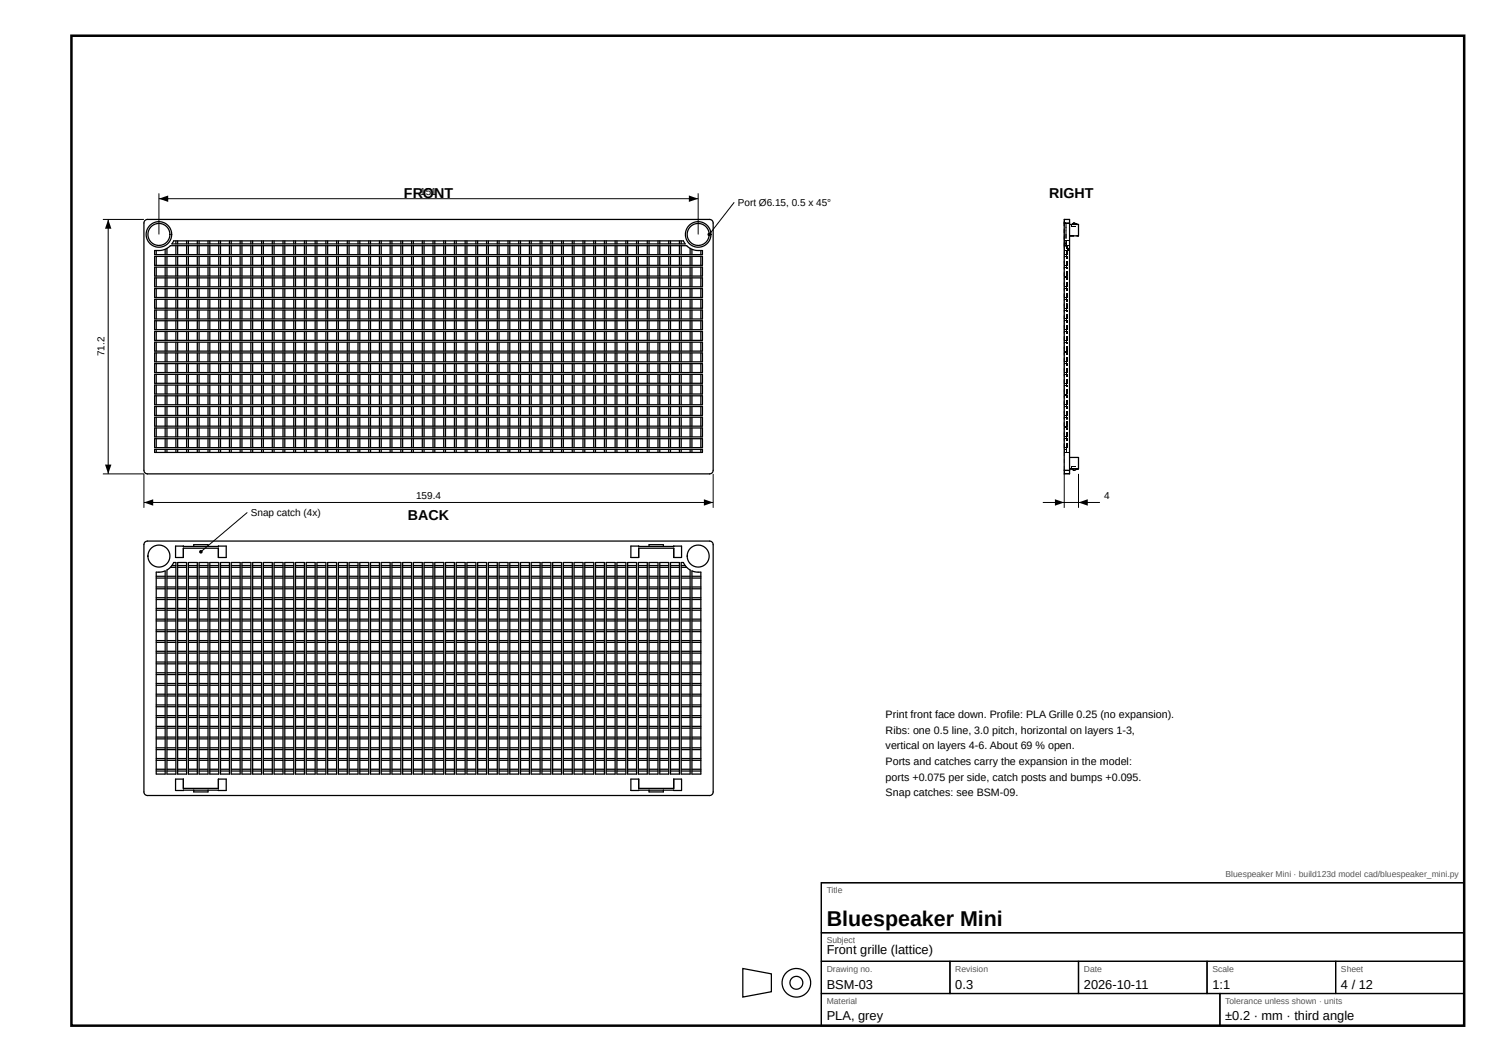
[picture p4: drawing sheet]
<svg xmlns="http://www.w3.org/2000/svg" width="420mm" height="297mm" viewBox="0 0 420 297" stroke-linecap="round" stroke-linejoin="round" font-family="sans-serif">
<defs><g id="words">
<text font-size="6" x="231.4" y="259.1">Bluespeaker Mini</text>
<g font-size="4">
<text x="113.1" y="55.4">FRONT</text>
<text x="293.7" y="55.4">RIGHT</text>
<text x="114.2" y="145.5">BACK</text>
</g>
<g font-size="3.6">
<text x="231.4" y="267.1">Front grille (lattice)</text>
<text x="231.4" y="276.8">BSM-03</text>
<text x="267.4" y="276.8">0.3</text>
<text x="303.4" y="276.8">2026-10-11</text>
<text x="339.4" y="276.8">1:1</text>
<text x="375.4" y="276.8">4 / 12</text>
<text x="231.4" y="285.6">PLA, grey</text>
<text x="343" y="285.6">±0.2 · mm · third angle</text>
</g>
<g font-size="3">
<text x="247.9" y="201.1">Print front face down. Profile: PLA Grille 0.25 (no expansion).</text>
<text x="247.9" y="205.4">Ribs: one 0.5 line, 3.0 pitch, horizontal on layers 1-3,</text>
<text x="247.9" y="209.8">vertical on layers 4-6. About 69 % open.</text>
<text x="247.9" y="214.1">Ports and catches carry the expansion in the model:</text>
<text x="247.9" y="218.5">ports +0.075 per side, catch posts and bumps +0.095.</text>
<text x="247.9" y="222.8">Snap catches: see BSM-09.</text>
</g>
<g font-size="2.8">
<text x="117.6" y="54.6">151</text>
<text x="206.5" y="57.6">Port Ø6.15, 0.5 x 45°</text>
<text x="29.3" y="99.8" transform="rotate(-90 29.3 99.8)">71.2</text>
<text x="116.5" y="139.7">159.4</text>
<text x="309.1" y="139.7">4</text>
<text x="70.2" y="144.5">Snap catch (4x)</text>
</g>
<g font-size="2.4" fill="#555">
<text x="343.1" y="245.6">Bluespeaker Mini · build123d model cad/bluespeaker_mini.py</text>
<text x="231.4" y="250.1">Title</text>
<text x="231.4" y="264.1">Subject</text>
<text x="231.4" y="272.1">Drawing no.</text>
<text x="267.4" y="272.1">Revision</text>
<text x="303.4" y="272.1">Date</text>
<text x="339.4" y="272.1">Scale</text>
<text x="375.4" y="272.1">Sheet</text>
<text x="231.4" y="281.1">Material</text>
<text x="343" y="281.1">Tolerance unless shown · units</text>
</g>
</g></defs>
<path d="M20 10h389.9v277.1h-389.9z" fill="none" stroke="#000" stroke-width=".7" stroke-linecap="butt"/>
<g fill="none" stroke="#000" stroke-width=".35">
<path d="M40.6 61.7l.7-.3 157.8 .2 .5 .8-.1 69.8-.9 .5-157.8-.2-.5-.8v-69.3zM43.3 70.1l2.4-.1 1.2-.6 .8-.6h144.5l.8 .6 1.2 .6 2.5 .1v1.2h-153.4zM43.3 71.8h153.4v2.5h-153.4zM43.3 74.8h153.4v2.5h-153.4zM43.3 77.8h153.4v2.5h-153.4zM43.7 70.1v1.2M43.7 71.8v2.5M43.7 74.8v2.5M43.7 77.8v2.5M46.2 69.8v1.5M46.2 71.8v2.5M46.2 74.8v2.5"/>
<path d="M46.2 77.8v2.5M46.7 69.5v1.8M46.7 71.8v2.5M46.7 74.8v2.5M46.7 77.8v2.5M48.6 67.4h142.7l.5 .9h-143.7zM49.2 67.4v.9M49.2 68.8v2.5M49.2 71.8v2.5M49.2 74.8v2.5M49.2 77.8v2.5M49.7 67.4v.9"/>
<path d="M49.7 68.8v2.5M49.7 71.8v2.5M49.7 74.8v2.5M49.7 77.8v2.5M52.2 67.4v.9M52.2 68.8v2.5M52.2 71.8v2.5M52.2 74.8v2.5M52.2 77.8v2.5M52.7 67.4v.9M52.7 68.8v2.5M52.7 71.8v2.5"/>
<path d="M52.7 74.8v2.5M52.7 77.8v2.5M55.2 67.4v.9M55.2 68.8v2.5M55.2 71.8v2.5M55.2 74.8v2.5M55.2 77.8v2.5M55.7 67.4v.9M55.7 68.8v2.5M55.7 71.8v2.5M55.7 74.8v2.5M55.7 77.8v2.5"/>
<path d="M58.2 67.4v.9M58.2 68.8v2.5M58.2 71.8v2.5M58.2 74.8v2.5M58.2 77.8v2.5M58.7 67.4v.9M58.7 68.8v2.5M58.7 71.8v2.5M58.7 74.8v2.5M58.7 77.8v2.5M61.2 67.4v.9M61.2 68.8v2.5"/>
<path d="M61.2 71.8v2.5M61.2 74.8v2.5M61.2 77.8v2.5M61.7 67.4v.9M61.7 68.8v2.5M61.7 71.8v2.5M61.7 74.8v2.5M61.7 77.8v2.5M64.2 67.4v.9M64.2 68.8v2.5M64.2 71.8v2.5M64.2 74.8v2.5"/>
<path d="M64.2 77.8v2.5M64.7 67.4v.9M64.7 68.8v2.5M64.7 71.8v2.5M64.7 74.8v2.5M64.7 77.8v2.5M67.2 67.4v.9M67.2 68.8v2.5M67.2 71.8v2.5M67.2 74.8v2.5M67.2 77.8v2.5M67.7 67.4v.9"/>
<path d="M67.7 68.8v2.5M67.7 71.8v2.5M67.7 74.8v2.5M67.7 77.8v2.5M70.2 67.4v.9M70.2 68.8v2.5M70.2 71.8v2.5M70.2 74.8v2.5M70.2 77.8v2.5M70.7 67.4v.9M70.7 68.8v2.5M70.7 71.8v2.5"/>
<path d="M70.7 74.8v2.5M70.7 77.8v2.5M73.2 67.4v.9M73.2 68.8v2.5M73.2 71.8v2.5M73.2 74.8v2.5M73.2 77.8v2.5M73.7 67.4v.9M73.7 68.8v2.5M73.7 71.8v2.5M73.7 74.8v2.5M73.7 77.8v2.5"/>
<path d="M76.2 67.4v.9M76.2 68.8v2.5M76.2 71.8v2.5M76.2 74.8v2.5M76.2 77.8v2.5M76.7 67.4v.9M76.7 68.8v2.5M76.7 71.8v2.5M76.7 74.8v2.5M76.7 77.8v2.5M79.2 67.4v.9M79.2 68.8v2.5"/>
<path d="M79.2 71.8v2.5M79.2 74.8v2.5M79.2 77.8v2.5M79.7 67.4v.9M79.7 68.8v2.5M79.7 71.8v2.5M79.7 74.8v2.5M79.7 77.8v2.5M82.2 67.4v.9M82.2 68.8v2.5M82.2 71.8v2.5M82.2 74.8v2.5"/>
<path d="M82.2 77.8v2.5M82.7 67.4v.9M82.7 68.8v2.5M82.7 71.8v2.5M82.7 74.8v2.5M82.7 77.8v2.5M85.2 67.4v.9M85.2 68.8v2.5M85.2 71.8v2.5M85.2 74.8v2.5M85.2 77.8v2.5M85.7 67.4v.9"/>
<path d="M85.7 68.8v2.5M85.7 71.8v2.5M85.7 74.8v2.5M85.7 77.8v2.5M88.2 67.4v.9M88.2 68.8v2.5M88.2 71.8v2.5M88.2 74.8v2.5M88.2 77.8v2.5M88.7 67.4v.9M88.7 68.8v2.5M88.7 71.8v2.5"/>
<path d="M88.7 74.8v2.5M88.7 77.8v2.5M91.2 67.4v.9M91.2 68.8v2.5M91.2 71.8v2.5M91.2 74.8v2.5M91.2 77.8v2.5M91.7 67.4v.9M91.7 68.8v2.5M91.7 71.8v2.5M91.7 74.8v2.5M91.7 77.8v2.5"/>
<path d="M94.2 67.4v.9M94.2 68.8v2.5M94.2 71.8v2.5M94.2 74.8v2.5M94.2 77.8v2.5M94.7 67.4v.9M94.7 68.8v2.5M94.7 71.8v2.5M94.7 74.8v2.5M94.7 77.8v2.5M97.2 67.4v.9M97.2 68.8v2.5"/>
<path d="M97.2 71.8v2.5M97.2 74.8v2.5M97.2 77.8v2.5M97.7 67.4v.9M97.7 68.8v2.5M97.7 71.8v2.5M97.7 74.8v2.5M97.7 77.8v2.5M100.2 67.4v.9M100.2 68.8v2.5M100.2 71.8v2.5M100.2 74.8v2.5"/>
<path d="M100.2 77.8v2.5M100.7 67.4v.9M100.7 68.8v2.5M100.7 71.8v2.5M100.7 74.8v2.5M100.7 77.8v2.5M103.2 67.4v.9M103.2 68.8v2.5M103.2 71.8v2.5M103.2 74.8v2.5M103.2 77.8v2.5M103.7 67.4v.9"/>
<path d="M103.7 68.8v2.5M103.7 71.8v2.5M103.7 74.8v2.5M103.7 77.8v2.5M106.2 67.4v.9M106.2 68.8v2.5M106.2 71.8v2.5M106.2 74.8v2.5M106.2 77.8v2.5M106.7 67.4v.9M106.7 68.8v2.5M106.7 71.8v2.5"/>
<path d="M106.7 74.8v2.5M106.7 77.8v2.5M109.2 67.4v.9M109.2 68.8v2.5M109.2 71.8v2.5M109.2 74.8v2.5M109.2 77.8v2.5M109.7 67.4v.9M109.7 68.8v2.5M109.7 71.8v2.5M109.7 74.8v2.5M109.7 77.8v2.5"/>
<path d="M112.2 67.4v.9M112.2 68.8v2.5M112.2 71.8v2.5M112.2 74.8v2.5M112.2 77.8v2.5M112.7 67.4v.9M112.7 68.8v2.5M112.7 71.8v2.5M112.7 74.8v2.5M112.7 77.8v2.5M115.2 67.4v.9M115.2 68.8v2.5"/>
<path d="M115.2 71.8v2.5M115.2 74.8v2.5M115.2 77.8v2.5M115.7 67.4v.9M115.7 68.8v2.5M115.7 71.8v2.5M115.7 74.8v2.5M115.7 77.8v2.5M118.2 67.4v.9M118.2 68.8v2.5M118.2 71.8v2.5M118.2 74.8v2.5"/>
<path d="M118.2 77.8v2.5M118.7 67.4v.9M118.7 68.8v2.5M118.7 71.8v2.5M118.7 74.8v2.5M118.7 77.8v2.5M121.2 67.4v.9M121.2 68.8v2.5M121.2 71.8v2.5M121.2 74.8v2.5M121.2 77.8v2.5M121.7 67.4v.9"/>
<path d="M121.7 68.8v2.5M121.7 71.8v2.5M121.7 74.8v2.5M121.7 77.8v2.5M124.2 67.4v.9M124.2 68.8v2.5M124.2 71.8v2.5M124.2 74.8v2.5M124.2 77.8v2.5M124.7 67.4v.9M124.7 68.8v2.5M124.7 71.8v2.5"/>
<path d="M124.7 74.8v2.5M124.7 77.8v2.5M127.2 67.4v.9M127.2 68.8v2.5M127.2 71.8v2.5M127.2 74.8v2.5M127.2 77.8v2.5M127.7 67.4v.9M127.7 68.8v2.5M127.7 71.8v2.5M127.7 74.8v2.5M127.7 77.8v2.5"/>
<path d="M130.2 67.4v.9M130.2 68.8v2.5M130.2 71.8v2.5M130.2 74.8v2.5M130.2 77.8v2.5M130.7 67.4v.9M130.7 68.8v2.5M130.7 71.8v2.5M130.7 74.8v2.5M130.7 77.8v2.5M133.2 67.4v.9M133.2 68.8v2.5"/>
<path d="M133.2 71.8v2.5M133.2 74.8v2.5M133.2 77.8v2.5M133.7 67.4v.9M133.7 68.8v2.5M133.7 71.8v2.5M133.7 74.8v2.5M133.7 77.8v2.5M136.2 67.4v.9M136.2 68.8v2.5M136.2 71.8v2.5M136.2 74.8v2.5"/>
<path d="M136.2 77.8v2.5M136.7 67.4v.9M136.7 68.8v2.5M136.7 71.8v2.5M136.7 74.8v2.5M136.7 77.8v2.5M139.2 67.4v.9M139.2 68.8v2.5M139.2 71.8v2.5M139.2 74.8v2.5M139.2 77.8v2.5M139.7 67.4v.9"/>
<path d="M139.7 68.8v2.5M139.7 71.8v2.5M139.7 74.8v2.5M139.7 77.8v2.5M142.2 67.4v.9M142.2 68.8v2.5M142.2 71.8v2.5M142.2 74.8v2.5M142.2 77.8v2.5M142.7 67.4v.9M142.7 68.8v2.5M142.7 71.8v2.5"/>
<path d="M142.7 74.8v2.5M142.7 77.8v2.5M145.2 67.4v.9M145.2 68.8v2.5M145.2 71.8v2.5M145.2 74.8v2.5M145.2 77.8v2.5M145.7 67.4v.9M145.7 68.8v2.5M145.7 71.8v2.5M145.7 74.8v2.5M145.7 77.8v2.5"/>
<path d="M148.2 67.4v.9M148.2 68.8v2.5M148.2 71.8v2.5M148.2 74.8v2.5M148.2 77.8v2.5M148.7 67.4v.9M148.7 68.8v2.5M148.7 71.8v2.5M148.7 74.8v2.5M148.7 77.8v2.5M151.2 67.4v.9M151.2 68.8v2.5"/>
<path d="M151.2 71.8v2.5M151.2 74.8v2.5M151.2 77.8v2.5M151.7 67.4v.9M151.7 68.8v2.5M151.7 71.8v2.5M151.7 74.8v2.5M151.7 77.8v2.5M154.2 67.4v.9M154.2 68.8v2.5M154.2 71.8v2.5M154.2 74.8v2.5"/>
<path d="M154.2 77.8v2.5M154.7 67.4v.9M154.7 68.8v2.5M154.7 71.8v2.5M154.7 74.8v2.5M154.7 77.8v2.5M157.2 67.4v.9M157.2 68.8v2.5M157.2 71.8v2.5M157.2 74.8v2.5M157.2 77.8v2.5M157.7 67.4v.9"/>
<path d="M157.7 68.8v2.5M157.7 71.8v2.5M157.7 74.8v2.5M157.7 77.8v2.5M160.2 67.4v.9M160.2 68.8v2.5M160.2 71.8v2.5M160.2 74.8v2.5M160.2 77.8v2.5M160.7 67.4v.9M160.7 68.8v2.5M160.7 71.8v2.5"/>
<path d="M160.7 74.8v2.5M160.7 77.8v2.5M163.2 67.4v.9M163.2 68.8v2.5M163.2 71.8v2.5M163.2 74.8v2.5M163.2 77.8v2.5M163.7 67.4v.9M163.7 68.8v2.5M163.7 71.8v2.5M163.7 74.8v2.5M163.7 77.8v2.5"/>
<path d="M166.2 67.4v.9M166.2 68.8v2.5M166.2 71.8v2.5M166.2 74.8v2.5M166.2 77.8v2.5M166.7 67.4v.9M166.7 68.8v2.5M166.7 71.8v2.5M166.7 74.8v2.5M166.7 77.8v2.5M169.2 67.4v.9M169.2 68.8v2.5"/>
<path d="M169.2 71.8v2.5M169.2 74.8v2.5M169.2 77.8v2.5M169.7 67.4v.9M169.7 68.8v2.5M169.7 71.8v2.5M169.7 74.8v2.5M169.7 77.8v2.5M172.2 67.4v.9M172.2 68.8v2.5M172.2 71.8v2.5M172.2 74.8v2.5"/>
<path d="M172.2 77.8v2.5M172.7 67.4v.9M172.7 68.8v2.5M172.7 71.8v2.5M172.7 74.8v2.5M172.7 77.8v2.5M175.2 67.4v.9M175.2 68.8v2.5M175.2 71.8v2.5M175.2 74.8v2.5M175.2 77.8v2.5M175.7 67.4v.9"/>
<path d="M175.7 68.8v2.5M175.7 71.8v2.5M175.7 74.8v2.5M175.7 77.8v2.5M178.2 67.4v.9M178.2 68.8v2.5M178.2 71.8v2.5M178.2 74.8v2.5M178.2 77.8v2.5M178.7 67.4v.9M178.7 68.8v2.5M178.7 71.8v2.5"/>
<path d="M178.7 74.8v2.5M178.7 77.8v2.5M181.2 67.4v.9M181.2 68.8v2.5M181.2 71.8v2.5M181.2 74.8v2.5M181.2 77.8v2.5M181.7 67.4v.9M181.7 68.8v2.5M181.7 71.8v2.5M181.7 74.8v2.5M181.7 77.8v2.5"/>
<path d="M184.2 67.4v.9M184.2 68.8v2.5M184.2 71.8v2.5M184.2 74.8v2.5M184.2 77.8v2.5M184.7 67.4v.9M184.7 68.8v2.5M184.7 71.8v2.5M184.7 74.8v2.5M184.7 77.8v2.5M187.2 67.4v.9M187.2 68.8v2.5"/>
<path d="M187.2 71.8v2.5M187.2 74.8v2.5M187.2 77.8v2.5M187.7 67.4v.9M187.7 68.8v2.5M187.7 71.8v2.5M187.7 74.8v2.5M187.7 77.8v2.5M190.2 67.4v.9M190.2 68.8v2.5M190.2 71.8v2.5M190.2 74.8v2.5"/>
<path d="M190.2 77.8v2.5M190.7 67.4v.9M190.7 68.8v2.5M190.7 71.8v2.5M190.7 74.8v2.5M190.7 77.8v2.5M193.2 69.5v1.8M193.2 71.8v2.5M193.2 74.8v2.5M193.2 77.8v2.5M193.7 69.8v1.5M193.7 71.8v2.5"/>
<path d="M193.7 74.8v2.5M193.7 77.8v2.5M196.2 70.1v1.2M196.2 71.8v2.5M196.2 74.8v2.5M196.2 77.8v2.5M297.9 62.4v-1h1.5v1M297.9 62.4v69.3M297.9 62.4h1.5M299.4 62.4v69.3M299.4 62.8h2.5v3.2h-2.5M300.1 62.8l.4-.4 1.2 .4"/>
<path d="M43.3 80.8h153.4v2.5h-153.4zM43.3 83.8h153.4v2.5h-153.4zM43.3 86.8h153.4v2.5h-153.4zM43.3 89.8h153.4v2.5h-153.4zM43.3 92.8h153.4v2.5h-153.4zM43.3 95.8h153.4v2.5h-153.4zM43.3 98.8h153.4v2.5h-153.4zM43.7 80.8v2.5M43.7 83.8v2.5M43.7 86.8v2.5M43.7 89.8v2.5M43.7 92.8v2.5"/>
<path d="M43.7 95.8v2.5M43.7 98.8v2.5M46.2 80.8v2.5M46.2 83.8v2.5M46.2 86.8v2.5M46.2 89.8v2.5M46.2 92.8v2.5M46.2 95.8v2.5M46.2 98.8v2.5M46.7 80.8v2.5M46.7 83.8v2.5M46.7 86.8v2.5"/>
<path d="M46.7 89.8v2.5M46.7 92.8v2.5M46.7 95.8v2.5M46.7 98.8v2.5M49.2 80.8v2.5M49.2 83.8v2.5M49.2 86.8v2.5M49.2 89.8v2.5M49.2 92.8v2.5M49.2 95.8v2.5M49.2 98.8v2.5M49.7 80.8v2.5"/>
<path d="M49.7 83.8v2.5M49.7 86.8v2.5M49.7 89.8v2.5M49.7 92.8v2.5M49.7 95.8v2.5M49.7 98.8v2.5M52.2 80.8v2.5M52.2 83.8v2.5M52.2 86.8v2.5M52.2 89.8v2.5M52.2 92.8v2.5M52.2 95.8v2.5"/>
<path d="M52.2 98.8v2.5M52.7 80.8v2.5M52.7 83.8v2.5M52.7 86.8v2.5M52.7 89.8v2.5M52.7 92.8v2.5M52.7 95.8v2.5M52.7 98.8v2.5M55.2 80.8v2.5M55.2 83.8v2.5M55.2 86.8v2.5M55.2 89.8v2.5"/>
<path d="M55.2 92.8v2.5M55.2 95.8v2.5M55.2 98.8v2.5M55.7 80.8v2.5M55.7 83.8v2.5M55.7 86.8v2.5M55.7 89.8v2.5M55.7 92.8v2.5M55.7 95.8v2.5M55.7 98.8v2.5M58.2 80.8v2.5M58.2 83.8v2.5"/>
<path d="M58.2 86.8v2.5M58.2 89.8v2.5M58.2 92.8v2.5M58.2 95.8v2.5M58.2 98.8v2.5M58.7 80.8v2.5M58.7 83.8v2.5M58.7 86.8v2.5M58.7 89.8v2.5M58.7 92.8v2.5M58.7 95.8v2.5M58.7 98.8v2.5"/>
<path d="M61.2 80.8v2.5M61.2 83.8v2.5M61.2 86.8v2.5M61.2 89.8v2.5M61.2 92.8v2.5M61.2 95.8v2.5M61.2 98.8v2.5M61.7 80.8v2.5M61.7 83.8v2.5M61.7 86.8v2.5M61.7 89.8v2.5M61.7 92.8v2.5"/>
<path d="M61.7 95.8v2.5M61.7 98.8v2.5M64.2 80.8v2.5M64.2 83.8v2.5M64.2 86.8v2.5M64.2 89.8v2.5M64.2 92.8v2.5M64.2 95.8v2.5M64.2 98.8v2.5M64.7 80.8v2.5M64.7 83.8v2.5M64.7 86.8v2.5"/>
<path d="M64.7 89.8v2.5M64.7 92.8v2.5M64.7 95.8v2.5M64.7 98.8v2.5M67.2 80.8v2.5M67.2 83.8v2.5M67.2 86.8v2.5M67.2 89.8v2.5M67.2 92.8v2.5M67.2 95.8v2.5M67.2 98.8v2.5M67.7 80.8v2.5"/>
<path d="M67.7 83.8v2.5M67.7 86.8v2.5M67.7 89.8v2.5M67.7 92.8v2.5M67.7 95.8v2.5M67.7 98.8v2.5M70.2 80.8v2.5M70.2 83.8v2.5M70.2 86.8v2.5M70.2 89.8v2.5M70.2 92.8v2.5M70.2 95.8v2.5"/>
<path d="M70.2 98.8v2.5M70.7 80.8v2.5M70.7 83.8v2.5M70.7 86.8v2.5M70.7 89.8v2.5M70.7 92.8v2.5M70.7 95.8v2.5M70.7 98.8v2.5M73.2 80.8v2.5M73.2 83.8v2.5M73.2 86.8v2.5M73.2 89.8v2.5"/>
<path d="M73.2 92.8v2.5M73.2 95.8v2.5M73.2 98.8v2.5M73.7 80.8v2.5M73.7 83.8v2.5M73.7 86.8v2.5M73.7 89.8v2.5M73.7 92.8v2.5M73.7 95.8v2.5M73.7 98.8v2.5M76.2 80.8v2.5M76.2 83.8v2.5"/>
<path d="M76.2 86.8v2.5M76.2 89.8v2.5M76.2 92.8v2.5M76.2 95.8v2.5M76.2 98.8v2.5M76.7 80.8v2.5M76.7 83.8v2.5M76.7 86.8v2.5M76.7 89.8v2.5M76.7 92.8v2.5M76.7 95.8v2.5M76.7 98.8v2.5"/>
<path d="M79.2 80.8v2.5M79.2 83.8v2.5M79.2 86.8v2.5M79.2 89.8v2.5M79.2 92.8v2.5M79.2 95.8v2.5M79.2 98.8v2.5M79.7 80.8v2.5M79.7 83.8v2.5M79.7 86.8v2.5M79.7 89.8v2.5M79.7 92.8v2.5"/>
<path d="M79.7 95.8v2.5M79.7 98.8v2.5M82.2 80.8v2.5M82.2 83.8v2.5M82.2 86.8v2.5M82.2 89.8v2.5M82.2 92.8v2.5M82.2 95.8v2.5M82.2 98.8v2.5M82.7 80.8v2.5M82.7 83.8v2.5M82.7 86.8v2.5"/>
<path d="M82.7 89.8v2.5M82.7 92.8v2.5M82.7 95.8v2.5M82.7 98.8v2.5M85.2 80.8v2.5M85.2 83.8v2.5M85.2 86.8v2.5M85.2 89.8v2.5M85.2 92.8v2.5M85.2 95.8v2.5M85.2 98.8v2.5M85.7 80.8v2.5"/>
<path d="M85.7 83.8v2.5M85.7 86.8v2.5M85.7 89.8v2.5M85.7 92.8v2.5M85.7 95.8v2.5M85.7 98.8v2.5M88.2 80.8v2.5M88.2 83.8v2.5M88.2 86.8v2.5M88.2 89.8v2.5M88.2 92.8v2.5M88.2 95.8v2.5"/>
<path d="M88.2 98.8v2.5M88.7 80.8v2.5M88.7 83.8v2.5M88.7 86.8v2.5M88.7 89.8v2.5M88.7 92.8v2.5M88.7 95.8v2.5M88.7 98.8v2.5M91.2 80.8v2.5M91.2 83.8v2.5M91.2 86.8v2.5M91.2 89.8v2.5"/>
<path d="M91.2 92.8v2.5M91.2 95.8v2.5M91.2 98.8v2.5M91.7 80.8v2.5M91.7 83.8v2.5M91.7 86.8v2.5M91.7 89.8v2.5M91.7 92.8v2.5M91.7 95.8v2.5M91.7 98.8v2.5M94.2 80.8v2.5M94.2 83.8v2.5"/>
<path d="M94.2 86.8v2.5M94.2 89.8v2.5M94.2 92.8v2.5M94.2 95.8v2.5M94.2 98.8v2.5M94.7 80.8v2.5M94.7 83.8v2.5M94.7 86.8v2.5M94.7 89.8v2.5M94.7 92.8v2.5M94.7 95.8v2.5M94.7 98.8v2.5"/>
<path d="M97.2 80.8v2.5M97.2 83.8v2.5M97.2 86.8v2.5M97.2 89.8v2.5M97.2 92.8v2.5M97.2 95.8v2.5M97.2 98.8v2.5M97.7 80.8v2.5M97.7 83.8v2.5M97.7 86.8v2.5M97.7 89.8v2.5M97.7 92.8v2.5"/>
<path d="M97.7 95.8v2.5M97.7 98.8v2.5M100.2 80.8v2.5M100.2 83.8v2.5M100.2 86.8v2.5M100.2 89.8v2.5M100.2 92.8v2.5M100.2 95.8v2.5M100.2 98.8v2.5M100.7 80.8v2.5M100.7 83.8v2.5M100.7 86.8v2.5"/>
<path d="M100.7 89.8v2.5M100.7 92.8v2.5M100.7 95.8v2.5M100.7 98.8v2.5M103.2 80.8v2.5M103.2 83.8v2.5M103.2 86.8v2.5M103.2 89.8v2.5M103.2 92.8v2.5M103.2 95.8v2.5M103.2 98.8v2.5M103.7 80.8v2.5"/>
<path d="M103.7 83.8v2.5M103.7 86.8v2.5M103.7 89.8v2.5M103.7 92.8v2.5M103.7 95.8v2.5M103.7 98.8v2.5M106.2 80.8v2.5M106.2 83.8v2.5M106.2 86.8v2.5M106.2 89.8v2.5M106.2 92.8v2.5M106.2 95.8v2.5"/>
<path d="M106.2 98.8v2.5M106.7 80.8v2.5M106.7 83.8v2.5M106.7 86.8v2.5M106.7 89.8v2.5M106.7 92.8v2.5M106.7 95.8v2.5M106.7 98.8v2.5M109.2 80.8v2.5M109.2 83.8v2.5M109.2 86.8v2.5M109.2 89.8v2.5"/>
<path d="M109.2 92.8v2.5M109.2 95.8v2.5M109.2 98.8v2.5M109.7 80.8v2.5M109.7 83.8v2.5M109.7 86.8v2.5M109.7 89.8v2.5M109.7 92.8v2.5M109.7 95.8v2.5M109.7 98.8v2.5M112.2 80.8v2.5M112.2 83.8v2.5"/>
<path d="M112.2 86.8v2.5M112.2 89.8v2.5M112.2 92.8v2.5M112.2 95.8v2.5M112.2 98.8v2.5M112.7 80.8v2.5M112.7 83.8v2.5M112.7 86.8v2.5M112.7 89.8v2.5M112.7 92.8v2.5M112.7 95.8v2.5M112.7 98.8v2.5"/>
<path d="M115.2 80.8v2.5M115.2 83.8v2.5M115.2 86.8v2.5M115.2 89.8v2.5M115.2 92.8v2.5M115.2 95.8v2.5M115.2 98.8v2.5M115.7 80.8v2.5M115.7 83.8v2.5M115.7 86.8v2.5M115.7 89.8v2.5M115.7 92.8v2.5"/>
<path d="M115.7 95.8v2.5M115.7 98.8v2.5M118.2 80.8v2.5M118.2 83.8v2.5M118.2 86.8v2.5M118.2 89.8v2.5M118.2 92.8v2.5M118.2 95.8v2.5M118.2 98.8v2.5M118.7 80.8v2.5M118.7 83.8v2.5M118.7 86.8v2.5"/>
<path d="M118.7 89.8v2.5M118.7 92.8v2.5M118.7 95.8v2.5M118.7 98.8v2.5M121.2 80.8v2.5M121.2 83.8v2.5M121.2 86.8v2.5M121.2 89.8v2.5M121.2 92.8v2.5M121.2 95.8v2.5M121.2 98.8v2.5M121.7 80.8v2.5"/>
<path d="M121.7 83.8v2.5M121.7 86.8v2.5M121.7 89.8v2.5M121.7 92.8v2.5M121.7 95.8v2.5M121.7 98.8v2.5M124.2 80.8v2.5M124.2 83.8v2.5M124.2 86.8v2.5M124.2 89.8v2.5M124.2 92.8v2.5M124.2 95.8v2.5"/>
<path d="M124.2 98.8v2.5M124.7 80.8v2.5M124.7 83.8v2.5M124.7 86.8v2.5M124.7 89.8v2.5M124.7 92.8v2.5M124.7 95.8v2.5M124.7 98.8v2.5M127.2 80.8v2.5M127.2 83.8v2.5M127.2 86.8v2.5M127.2 89.8v2.5"/>
<path d="M127.2 92.8v2.5M127.2 95.8v2.5M127.2 98.8v2.5M127.7 80.8v2.5M127.7 83.8v2.5M127.7 86.8v2.5M127.7 89.8v2.5M127.7 92.8v2.5M127.7 95.8v2.5M127.7 98.8v2.5M130.2 80.8v2.5M130.2 83.8v2.5"/>
<path d="M130.2 86.8v2.5M130.2 89.8v2.5M130.2 92.8v2.5M130.2 95.8v2.5M130.2 98.8v2.5M130.7 80.8v2.5M130.7 83.8v2.5M130.7 86.8v2.5M130.7 89.8v2.5M130.7 92.8v2.5M130.7 95.8v2.5M130.7 98.8v2.5"/>
<path d="M133.2 80.8v2.5M133.2 83.8v2.5M133.2 86.8v2.5M133.2 89.8v2.5M133.2 92.8v2.5M133.2 95.8v2.5M133.2 98.8v2.5M133.7 80.8v2.5M133.7 83.8v2.5M133.7 86.8v2.5M133.7 89.8v2.5M133.7 92.8v2.5"/>
<path d="M133.7 95.8v2.5M133.7 98.8v2.5M136.2 80.8v2.5M136.2 83.8v2.5M136.2 86.8v2.5M136.2 89.8v2.5M136.2 92.8v2.5M136.2 95.8v2.5M136.2 98.8v2.5M136.7 80.8v2.5M136.7 83.8v2.5M136.7 86.8v2.5"/>
<path d="M136.7 89.8v2.5M136.7 92.8v2.5M136.7 95.8v2.5M136.7 98.8v2.5M139.2 80.8v2.5M139.2 83.8v2.5M139.2 86.8v2.5M139.2 89.8v2.5M139.2 92.8v2.5M139.2 95.8v2.5M139.2 98.8v2.5M139.7 80.8v2.5"/>
<path d="M139.7 83.8v2.5M139.7 86.8v2.5M139.7 89.8v2.5M139.7 92.8v2.5M139.7 95.8v2.5M139.7 98.8v2.5M142.2 80.8v2.5M142.2 83.8v2.5M142.2 86.8v2.5M142.2 89.8v2.5M142.2 92.8v2.5M142.2 95.8v2.5"/>
<path d="M142.2 98.8v2.5M142.7 80.8v2.5M142.7 83.8v2.5M142.7 86.8v2.5M142.7 89.8v2.5M142.7 92.8v2.5M142.7 95.8v2.5M142.7 98.8v2.5M145.2 80.8v2.5M145.2 83.8v2.5M145.2 86.8v2.5M145.2 89.8v2.5"/>
<path d="M145.2 92.8v2.5M145.2 95.8v2.5M145.2 98.8v2.5M145.7 80.8v2.5M145.7 83.8v2.5M145.7 86.8v2.5M145.7 89.8v2.5M145.7 92.8v2.5M145.7 95.8v2.5M145.7 98.8v2.5M148.2 80.8v2.5M148.2 83.8v2.5"/>
<path d="M148.2 86.8v2.5M148.2 89.8v2.5M148.2 92.8v2.5M148.2 95.8v2.5M148.2 98.8v2.5M148.7 80.8v2.5M148.7 83.8v2.5M148.7 86.8v2.5M148.7 89.8v2.5M148.7 92.8v2.5M148.7 95.8v2.5M148.7 98.8v2.5"/>
<path d="M151.2 80.8v2.5M151.2 83.8v2.5M151.2 86.8v2.5M151.2 89.8v2.5M151.2 92.8v2.5M151.2 95.8v2.5M151.2 98.8v2.5M151.7 80.8v2.5M151.7 83.8v2.5M151.7 86.8v2.5M151.7 89.8v2.5M151.7 92.8v2.5"/>
<path d="M151.7 95.8v2.5M151.7 98.8v2.5M154.2 80.8v2.5M154.2 83.8v2.5M154.2 86.8v2.5M154.2 89.8v2.5M154.2 92.8v2.5M154.2 95.8v2.5M154.2 98.8v2.5M154.7 80.8v2.5M154.7 83.8v2.5M154.7 86.8v2.5"/>
<path d="M154.7 89.8v2.5M154.7 92.8v2.5M154.7 95.8v2.5M154.7 98.8v2.5M157.2 80.8v2.5M157.2 83.8v2.5M157.2 86.8v2.5M157.2 89.8v2.5M157.2 92.8v2.5M157.2 95.8v2.5M157.2 98.8v2.5M157.7 80.8v2.5"/>
<path d="M157.7 83.8v2.5M157.7 86.8v2.5M157.7 89.8v2.5M157.7 92.8v2.5M157.7 95.8v2.5M157.7 98.8v2.5M160.2 80.8v2.5M160.2 83.8v2.5M160.2 86.8v2.5M160.2 89.8v2.5M160.2 92.8v2.5M160.2 95.8v2.5"/>
<path d="M160.2 98.8v2.5M160.7 80.8v2.5M160.7 83.8v2.5M160.7 86.8v2.5M160.7 89.8v2.5M160.7 92.8v2.5M160.7 95.8v2.5M160.7 98.8v2.5M163.2 80.8v2.5M163.2 83.8v2.5M163.2 86.8v2.5M163.2 89.8v2.5"/>
<path d="M163.2 92.8v2.5M163.2 95.8v2.5M163.2 98.8v2.5M163.7 80.8v2.5M163.7 83.8v2.5M163.7 86.8v2.5M163.7 89.8v2.5M163.7 92.8v2.5M163.7 95.8v2.5M163.7 98.8v2.5M166.2 80.8v2.5M166.2 83.8v2.5"/>
<path d="M166.2 86.8v2.5M166.2 89.8v2.5M166.2 92.8v2.5M166.2 95.8v2.5M166.2 98.8v2.5M166.7 80.8v2.5M166.7 83.8v2.5M166.7 86.8v2.5M166.7 89.8v2.5M166.7 92.8v2.5M166.7 95.8v2.5M166.7 98.8v2.5"/>
<path d="M169.2 80.8v2.5M169.2 83.8v2.5M169.2 86.8v2.5M169.2 89.8v2.5M169.2 92.8v2.5M169.2 95.8v2.5M169.2 98.8v2.5M169.7 80.8v2.5M169.7 83.8v2.5M169.7 86.8v2.5M169.7 89.8v2.5M169.7 92.8v2.5"/>
<path d="M169.7 95.8v2.5M169.7 98.8v2.5M172.2 80.8v2.5M172.2 83.8v2.5M172.2 86.8v2.5M172.2 89.8v2.5M172.2 92.8v2.5M172.2 95.8v2.5M172.2 98.8v2.5M172.7 80.8v2.5M172.7 83.8v2.5M172.7 86.8v2.5"/>
<path d="M172.7 89.8v2.5M172.7 92.8v2.5M172.7 95.8v2.5M172.7 98.8v2.5M175.2 80.8v2.5M175.2 83.8v2.5M175.2 86.8v2.5M175.2 89.8v2.5M175.2 92.8v2.5M175.2 95.8v2.5M175.2 98.8v2.5M175.7 80.8v2.5"/>
<path d="M175.7 83.8v2.5M175.7 86.8v2.5M175.7 89.8v2.5M175.7 92.8v2.5M175.7 95.8v2.5M175.7 98.8v2.5M178.2 80.8v2.5M178.2 83.8v2.5M178.2 86.8v2.5M178.2 89.8v2.5M178.2 92.8v2.5M178.2 95.8v2.5"/>
<path d="M178.2 98.8v2.5M178.7 80.8v2.5M178.7 83.8v2.5M178.7 86.8v2.5M178.7 89.8v2.5M178.7 92.8v2.5M178.7 95.8v2.5M178.7 98.8v2.5M181.2 80.8v2.5M181.2 83.8v2.5M181.2 86.8v2.5M181.2 89.8v2.5"/>
<path d="M181.2 92.8v2.5M181.2 95.8v2.5M181.2 98.8v2.5M181.7 80.8v2.5M181.7 83.8v2.5M181.7 86.8v2.5M181.7 89.8v2.5M181.7 92.8v2.5M181.7 95.8v2.5M181.7 98.8v2.5M184.2 80.8v2.5M184.2 83.8v2.5"/>
<path d="M184.2 86.8v2.5M184.2 89.8v2.5M184.2 92.8v2.5M184.2 95.8v2.5M184.2 98.8v2.5M184.7 80.8v2.5M184.7 83.8v2.5M184.7 86.8v2.5M184.7 89.8v2.5M184.7 92.8v2.5M184.7 95.8v2.5M184.7 98.8v2.5"/>
<path d="M187.2 80.8v2.5M187.2 83.8v2.5M187.2 86.8v2.5M187.2 89.8v2.5M187.2 92.8v2.5M187.2 95.8v2.5M187.2 98.8v2.5M187.7 80.8v2.5M187.7 83.8v2.5M187.7 86.8v2.5M187.7 89.8v2.5M187.7 92.8v2.5"/>
<path d="M187.7 95.8v2.5M187.7 98.8v2.5M190.2 80.8v2.5M190.2 83.8v2.5M190.2 86.8v2.5M190.2 89.8v2.5M190.2 92.8v2.5M190.2 95.8v2.5M190.2 98.8v2.5M190.7 80.8v2.5M190.7 83.8v2.5M190.7 86.8v2.5"/>
<path d="M190.7 89.8v2.5M190.7 92.8v2.5M190.7 95.8v2.5M190.7 98.8v2.5M193.2 80.8v2.5M193.2 83.8v2.5M193.2 86.8v2.5M193.2 89.8v2.5M193.2 92.8v2.5M193.2 95.8v2.5M193.2 98.8v2.5M193.7 80.8v2.5"/>
<path d="M193.7 83.8v2.5M193.7 86.8v2.5M193.7 89.8v2.5M193.7 92.8v2.5M193.7 95.8v2.5M193.7 98.8v2.5M196.2 80.8v2.5M196.2 83.8v2.5M196.2 86.8v2.5M196.2 89.8v2.5M196.2 92.8v2.5M196.2 95.8v2.5"/>
<path d="M196.2 98.8v2.5M43.3 101.8h153.4v2.5h-153.4zM43.3 104.8h153.4v2.5h-153.4zM43.3 107.8h153.4v2.5h-153.4zM43.3 110.8h153.4v2.5h-153.4zM43.3 113.8h153.4v2.5h-153.4zM43.3 116.8h153.4v2.5h-153.4zM43.3 119.8h153.4v2.5h-153.4zM43.7 101.8v2.5M43.7 104.8v2.5M43.7 107.8v2.5M43.7 110.8v2.5"/>
<path d="M43.7 113.8v2.5M43.7 116.8v2.5M43.7 119.8v2.5M46.2 101.8v2.5M46.2 104.8v2.5M46.2 107.8v2.5M46.2 110.8v2.5M46.2 113.8v2.5M46.2 116.8v2.5M46.2 119.8v2.5M46.7 101.8v2.5M46.7 104.8v2.5"/>
<path d="M46.7 107.8v2.5M46.7 110.8v2.5M46.7 113.8v2.5M46.7 116.8v2.5M46.7 119.8v2.5M49.2 101.8v2.5M49.2 104.8v2.5M49.2 107.8v2.5M49.2 110.8v2.5M49.2 113.8v2.5M49.2 116.8v2.5M49.2 119.8v2.5"/>
<path d="M49.7 101.8v2.5M49.7 104.8v2.5M49.7 107.8v2.5M49.7 110.8v2.5M49.7 113.8v2.5M49.7 116.8v2.5M49.7 119.8v2.5M52.2 101.8v2.5M52.2 104.8v2.5M52.2 107.8v2.5M52.2 110.8v2.5M52.2 113.8v2.5"/>
<path d="M52.2 116.8v2.5M52.2 119.8v2.5M52.7 101.8v2.5M52.7 104.8v2.5M52.7 107.8v2.5M52.7 110.8v2.5M52.7 113.8v2.5M52.7 116.8v2.5M52.7 119.8v2.5M55.2 101.8v2.5M55.2 104.8v2.5M55.2 107.8v2.5"/>
<path d="M55.2 110.8v2.5M55.2 113.8v2.5M55.2 116.8v2.5M55.2 119.8v2.5M55.7 101.8v2.5M55.7 104.8v2.5M55.7 107.8v2.5M55.7 110.8v2.5M55.7 113.8v2.5M55.7 116.8v2.5M55.7 119.8v2.5M58.2 101.8v2.5"/>
<path d="M58.2 104.8v2.5M58.2 107.8v2.5M58.2 110.8v2.5M58.2 113.8v2.5M58.2 116.8v2.5M58.2 119.8v2.5M58.7 101.8v2.5M58.7 104.8v2.5M58.7 107.8v2.5M58.7 110.8v2.5M58.7 113.8v2.5M58.7 116.8v2.5"/>
<path d="M58.7 119.8v2.5M61.2 101.8v2.5M61.2 104.8v2.5M61.2 107.8v2.5M61.2 110.8v2.5M61.2 113.8v2.5M61.2 116.8v2.5M61.2 119.8v2.5M61.7 101.8v2.5M61.7 104.8v2.5M61.7 107.8v2.5M61.7 110.8v2.5"/>
<path d="M61.7 113.8v2.5M61.7 116.8v2.5M61.7 119.8v2.5M64.2 101.8v2.5M64.2 104.8v2.5M64.2 107.8v2.5M64.2 110.8v2.5M64.2 113.8v2.5M64.2 116.8v2.5M64.2 119.8v2.5M64.7 101.8v2.5M64.7 104.8v2.5"/>
<path d="M64.7 107.8v2.5M64.7 110.8v2.5M64.7 113.8v2.5M64.7 116.8v2.5M64.7 119.8v2.5M67.2 101.8v2.5M67.2 104.8v2.5M67.2 107.8v2.5M67.2 110.8v2.5M67.2 113.8v2.5M67.2 116.8v2.5M67.2 119.8v2.5"/>
<path d="M67.7 101.8v2.5M67.7 104.8v2.5M67.7 107.8v2.5M67.7 110.8v2.5M67.7 113.8v2.5M67.7 116.8v2.5M67.7 119.8v2.5M70.2 101.8v2.5M70.2 104.8v2.5M70.2 107.8v2.5M70.2 110.8v2.5M70.2 113.8v2.5"/>
<path d="M70.2 116.8v2.5M70.2 119.8v2.5M70.7 101.8v2.5M70.7 104.8v2.5M70.7 107.8v2.5M70.7 110.8v2.5M70.7 113.8v2.5M70.7 116.8v2.5M70.7 119.8v2.5M73.2 101.8v2.5M73.2 104.8v2.5M73.2 107.8v2.5"/>
<path d="M73.2 110.8v2.5M73.2 113.8v2.5M73.2 116.8v2.5M73.2 119.8v2.5M73.7 101.8v2.5M73.7 104.8v2.5M73.7 107.8v2.5M73.7 110.8v2.5M73.7 113.8v2.5M73.7 116.8v2.5M73.7 119.8v2.5M76.2 101.8v2.5"/>
<path d="M76.2 104.8v2.5M76.2 107.8v2.5M76.2 110.8v2.5M76.2 113.8v2.5M76.2 116.8v2.5M76.2 119.8v2.5M76.7 101.8v2.5M76.7 104.8v2.5M76.7 107.8v2.5M76.7 110.8v2.5M76.7 113.8v2.5M76.7 116.8v2.5"/>
<path d="M76.7 119.8v2.5M79.2 101.8v2.5M79.2 104.8v2.5M79.2 107.8v2.5M79.2 110.8v2.5M79.2 113.8v2.5M79.2 116.8v2.5M79.2 119.8v2.5M79.7 101.8v2.5M79.7 104.8v2.5M79.7 107.8v2.5M79.7 110.8v2.5"/>
<path d="M79.7 113.8v2.5M79.7 116.8v2.5M79.7 119.8v2.5M82.2 101.8v2.5M82.2 104.8v2.5M82.2 107.8v2.5M82.2 110.8v2.5M82.2 113.8v2.5M82.2 116.8v2.5M82.2 119.8v2.5M82.7 101.8v2.5M82.7 104.8v2.5"/>
<path d="M82.7 107.8v2.5M82.7 110.8v2.5M82.7 113.8v2.5M82.7 116.8v2.5M82.7 119.8v2.5M85.2 101.8v2.5M85.2 104.8v2.5M85.2 107.8v2.5M85.2 110.8v2.5M85.2 113.8v2.5M85.2 116.8v2.5M85.2 119.8v2.5"/>
<path d="M85.7 101.8v2.5M85.7 104.8v2.5M85.7 107.8v2.5M85.7 110.8v2.5M85.7 113.8v2.5M85.7 116.8v2.5M85.7 119.8v2.5M88.2 101.8v2.5M88.2 104.8v2.5M88.2 107.8v2.5M88.2 110.8v2.5M88.2 113.8v2.5"/>
<path d="M88.2 116.8v2.5M88.2 119.8v2.5M88.7 101.8v2.5M88.7 104.8v2.5M88.7 107.8v2.5M88.7 110.8v2.5M88.7 113.8v2.5M88.7 116.8v2.5M88.7 119.8v2.5M91.2 101.8v2.5M91.2 104.8v2.5M91.2 107.8v2.5"/>
<path d="M91.2 110.8v2.5M91.2 113.8v2.5M91.2 116.8v2.5M91.2 119.8v2.5M91.7 101.8v2.5M91.7 104.8v2.5M91.7 107.8v2.5M91.7 110.8v2.5M91.7 113.8v2.5M91.7 116.8v2.5M91.7 119.8v2.5M94.2 101.8v2.5"/>
<path d="M94.2 104.8v2.5M94.2 107.8v2.5M94.2 110.8v2.5M94.2 113.8v2.5M94.2 116.8v2.5M94.2 119.8v2.5M94.7 101.8v2.5M94.7 104.8v2.5M94.7 107.8v2.5M94.7 110.8v2.5M94.7 113.8v2.5M94.7 116.8v2.5"/>
<path d="M94.7 119.8v2.5M97.2 101.8v2.5M97.2 104.8v2.5M97.2 107.8v2.5M97.2 110.8v2.5M97.2 113.8v2.5M97.2 116.8v2.5M97.2 119.8v2.5M97.7 101.8v2.5M97.7 104.8v2.5M97.7 107.8v2.5M97.7 110.8v2.5"/>
<path d="M97.7 113.8v2.5M97.7 116.8v2.5M97.7 119.8v2.5M100.2 101.8v2.5M100.2 104.8v2.5M100.2 107.8v2.5M100.2 110.8v2.5M100.2 113.8v2.5M100.2 116.8v2.5M100.2 119.8v2.5M100.7 101.8v2.5M100.7 104.8v2.5"/>
<path d="M100.7 107.8v2.5M100.7 110.8v2.5M100.7 113.8v2.5M100.7 116.8v2.5M100.7 119.8v2.5M103.2 101.8v2.5M103.2 104.8v2.5M103.2 107.8v2.5M103.2 110.8v2.5M103.2 113.8v2.5M103.2 116.8v2.5M103.2 119.8v2.5"/>
<path d="M103.7 101.8v2.5M103.7 104.8v2.5M103.7 107.8v2.5M103.7 110.8v2.5M103.7 113.8v2.5M103.7 116.8v2.5M103.7 119.8v2.5M106.2 101.8v2.5M106.2 104.8v2.5M106.2 107.8v2.5M106.2 110.8v2.5M106.2 113.8v2.5"/>
<path d="M106.2 116.8v2.5M106.2 119.8v2.5M106.7 101.8v2.5M106.7 104.8v2.5M106.7 107.8v2.5M106.7 110.8v2.5M106.7 113.8v2.5M106.7 116.8v2.5M106.7 119.8v2.5M109.2 101.8v2.5M109.2 104.8v2.5M109.2 107.8v2.5"/>
<path d="M109.2 110.8v2.5M109.2 113.8v2.5M109.2 116.8v2.5M109.2 119.8v2.5M109.7 101.8v2.5M109.7 104.8v2.5M109.7 107.8v2.5M109.7 110.8v2.5M109.7 113.8v2.5M109.7 116.8v2.5M109.7 119.8v2.5M112.2 101.8v2.5"/>
<path d="M112.2 104.8v2.5M112.2 107.8v2.5M112.2 110.8v2.5M112.2 113.8v2.5M112.2 116.8v2.5M112.2 119.8v2.5M112.7 101.8v2.5M112.7 104.8v2.5M112.7 107.8v2.5M112.7 110.8v2.5M112.7 113.8v2.5M112.7 116.8v2.5"/>
<path d="M112.7 119.8v2.5M115.2 101.8v2.5M115.2 104.8v2.5M115.2 107.8v2.5M115.2 110.8v2.5M115.2 113.8v2.5M115.2 116.8v2.5M115.2 119.8v2.5M115.7 101.8v2.5M115.7 104.8v2.5M115.7 107.8v2.5M115.7 110.8v2.5"/>
<path d="M115.7 113.8v2.5M115.7 116.8v2.5M115.7 119.8v2.5M118.2 101.8v2.5M118.2 104.8v2.5M118.2 107.8v2.5M118.2 110.8v2.5M118.2 113.8v2.5M118.2 116.8v2.5M118.2 119.8v2.5M118.7 101.8v2.5M118.7 104.8v2.5"/>
<path d="M118.7 107.8v2.5M118.7 110.8v2.5M118.7 113.8v2.5M118.7 116.8v2.5M118.7 119.8v2.5M121.2 101.8v2.5M121.2 104.8v2.5M121.2 107.8v2.5M121.2 110.8v2.5M121.2 113.8v2.5M121.2 116.8v2.5M121.2 119.8v2.5"/>
<path d="M121.7 101.8v2.5M121.7 104.8v2.5M121.7 107.8v2.5M121.7 110.8v2.5M121.7 113.8v2.5M121.7 116.8v2.5M121.7 119.8v2.5M124.2 101.8v2.5M124.2 104.8v2.5M124.2 107.8v2.5M124.2 110.8v2.5M124.2 113.8v2.5"/>
<path d="M124.2 116.8v2.5M124.2 119.8v2.5M124.7 101.8v2.5M124.7 104.8v2.5M124.7 107.8v2.5M124.7 110.8v2.5M124.7 113.8v2.5M124.7 116.8v2.5M124.7 119.8v2.5M127.2 101.8v2.5M127.2 104.8v2.5M127.2 107.8v2.5"/>
<path d="M127.2 110.8v2.5M127.2 113.8v2.5M127.2 116.8v2.5M127.2 119.8v2.5M127.7 101.8v2.5M127.7 104.8v2.5M127.7 107.8v2.5M127.7 110.8v2.5M127.7 113.8v2.5M127.7 116.8v2.5M127.7 119.8v2.5M130.2 101.8v2.5"/>
<path d="M130.2 104.8v2.5M130.2 107.8v2.5M130.2 110.8v2.5M130.2 113.8v2.5M130.2 116.8v2.5M130.2 119.8v2.5M130.7 101.8v2.5M130.7 104.8v2.5M130.7 107.8v2.5M130.7 110.8v2.5M130.7 113.8v2.5M130.7 116.8v2.5"/>
<path d="M130.7 119.8v2.5M133.2 101.8v2.5M133.2 104.8v2.5M133.2 107.8v2.5M133.2 110.8v2.5M133.2 113.8v2.5M133.2 116.8v2.5M133.2 119.8v2.5M133.7 101.8v2.5M133.7 104.8v2.5M133.7 107.8v2.5M133.7 110.8v2.5"/>
<path d="M133.7 113.8v2.5M133.7 116.8v2.5M133.7 119.8v2.5M136.2 101.8v2.5M136.2 104.8v2.5M136.2 107.8v2.5M136.2 110.8v2.5M136.2 113.8v2.5M136.2 116.8v2.5M136.2 119.8v2.5M136.7 101.8v2.5M136.7 104.8v2.5"/>
<path d="M136.7 107.8v2.5M136.7 110.8v2.5M136.7 113.8v2.5M136.7 116.8v2.5M136.7 119.8v2.5M139.2 101.8v2.5M139.2 104.8v2.5M139.2 107.8v2.5M139.2 110.8v2.5M139.2 113.8v2.5M139.2 116.8v2.5M139.2 119.8v2.5"/>
<path d="M139.7 101.8v2.5M139.7 104.8v2.5M139.7 107.8v2.5M139.7 110.8v2.5M139.7 113.8v2.5M139.7 116.8v2.5M139.7 119.8v2.5M142.2 101.8v2.5M142.2 104.8v2.5M142.2 107.8v2.5M142.2 110.8v2.5M142.2 113.8v2.5"/>
<path d="M142.2 116.8v2.5M142.2 119.8v2.5M142.7 101.8v2.5M142.7 104.8v2.5M142.7 107.8v2.5M142.7 110.8v2.5M142.7 113.8v2.5M142.7 116.8v2.5M142.7 119.8v2.5M145.2 101.8v2.5M145.2 104.8v2.5M145.2 107.8v2.5"/>
<path d="M145.2 110.8v2.5M145.2 113.8v2.5M145.2 116.8v2.5M145.2 119.8v2.5M145.7 101.8v2.5M145.7 104.8v2.5M145.7 107.8v2.5M145.7 110.8v2.5M145.7 113.8v2.5M145.7 116.8v2.5M145.7 119.8v2.5M148.2 101.8v2.5"/>
<path d="M148.2 104.8v2.5M148.2 107.8v2.5M148.2 110.8v2.5M148.2 113.8v2.5M148.2 116.8v2.5M148.2 119.8v2.5M148.7 101.8v2.5M148.7 104.8v2.5M148.7 107.8v2.5M148.7 110.8v2.5M148.7 113.8v2.5M148.7 116.8v2.5"/>
<path d="M148.7 119.8v2.5M151.2 101.8v2.5M151.2 104.8v2.5M151.2 107.8v2.5M151.2 110.8v2.5M151.2 113.8v2.5M151.2 116.8v2.5M151.2 119.8v2.5M151.7 101.8v2.5M151.7 104.8v2.5M151.7 107.8v2.5M151.7 110.8v2.5"/>
<path d="M151.7 113.8v2.5M151.7 116.8v2.5M151.7 119.8v2.5M154.2 101.8v2.5M154.2 104.8v2.5M154.2 107.8v2.5M154.2 110.8v2.5M154.2 113.8v2.5M154.2 116.8v2.5M154.2 119.8v2.5M154.7 101.8v2.5M154.7 104.8v2.5"/>
<path d="M154.7 107.8v2.5M154.7 110.8v2.5M154.7 113.8v2.5M154.7 116.8v2.5M154.7 119.8v2.5M157.2 101.8v2.5M157.2 104.8v2.5M157.2 107.8v2.5M157.2 110.8v2.5M157.2 113.8v2.5M157.2 116.8v2.5M157.2 119.8v2.5"/>
<path d="M157.7 101.8v2.5M157.7 104.8v2.5M157.7 107.8v2.5M157.7 110.8v2.5M157.7 113.8v2.5M157.7 116.8v2.5M157.7 119.8v2.5M160.2 101.8v2.5M160.2 104.8v2.5M160.2 107.8v2.5M160.2 110.8v2.5M160.2 113.8v2.5"/>
<path d="M160.2 116.8v2.5M160.2 119.8v2.5M160.7 101.8v2.5M160.7 104.8v2.5M160.7 107.8v2.5M160.7 110.8v2.5M160.7 113.8v2.5M160.7 116.8v2.5M160.7 119.8v2.5M163.2 101.8v2.5M163.2 104.8v2.5M163.2 107.8v2.5"/>
<path d="M163.2 110.8v2.5M163.2 113.8v2.5M163.2 116.8v2.5M163.2 119.8v2.5M163.7 101.8v2.5M163.7 104.8v2.5M163.7 107.8v2.5M163.7 110.8v2.5M163.7 113.8v2.5M163.7 116.8v2.5M163.7 119.8v2.5M166.2 101.8v2.5"/>
<path d="M166.2 104.8v2.5M166.2 107.8v2.5M166.2 110.8v2.5M166.2 113.8v2.5M166.2 116.8v2.5M166.2 119.8v2.5M166.7 101.8v2.5M166.7 104.8v2.5M166.7 107.8v2.5M166.7 110.8v2.5M166.7 113.8v2.5M166.7 116.8v2.5"/>
<path d="M166.7 119.8v2.5M169.2 101.8v2.5M169.2 104.8v2.5M169.2 107.8v2.5M169.2 110.8v2.5M169.2 113.8v2.5M169.2 116.8v2.5M169.2 119.8v2.5M169.7 101.8v2.5M169.7 104.8v2.5M169.7 107.8v2.5M169.7 110.8v2.5"/>
<path d="M169.7 113.8v2.5M169.7 116.8v2.5M169.7 119.8v2.5M172.2 101.8v2.5M172.2 104.8v2.5M172.2 107.8v2.5M172.2 110.8v2.5M172.2 113.8v2.5M172.2 116.8v2.5M172.2 119.8v2.5M172.7 101.8v2.5M172.7 104.8v2.5"/>
<path d="M172.7 107.8v2.5M172.7 110.8v2.5M172.7 113.8v2.5M172.7 116.8v2.5M172.7 119.8v2.5M175.2 101.8v2.5M175.2 104.8v2.5M175.2 107.8v2.5M175.2 110.8v2.5M175.2 113.8v2.5M175.2 116.8v2.5M175.2 119.8v2.5"/>
<path d="M175.7 101.8v2.5M175.7 104.8v2.5M175.7 107.8v2.5M175.7 110.8v2.5M175.7 113.8v2.5M175.7 116.8v2.5M175.7 119.8v2.5M178.2 101.8v2.5M178.2 104.8v2.5M178.2 107.8v2.5M178.2 110.8v2.5M178.2 113.8v2.5"/>
<path d="M178.2 116.8v2.5M178.2 119.8v2.5M178.7 101.8v2.5M178.7 104.8v2.5M178.7 107.8v2.5M178.7 110.8v2.5M178.7 113.8v2.5M178.7 116.8v2.5M178.7 119.8v2.5M181.2 101.8v2.5M181.2 104.8v2.5M181.2 107.8v2.5"/>
<path d="M181.2 110.8v2.5M181.2 113.8v2.5M181.2 116.8v2.5M181.2 119.8v2.5M181.7 101.8v2.5M181.7 104.8v2.5M181.7 107.8v2.5M181.7 110.8v2.5M181.7 113.8v2.5M181.7 116.8v2.5M181.7 119.8v2.5M184.2 101.8v2.5"/>
<path d="M184.2 104.8v2.5M184.2 107.8v2.5M184.2 110.8v2.5M184.2 113.8v2.5M184.2 116.8v2.5M184.2 119.8v2.5M184.7 101.8v2.5M184.7 104.8v2.5M184.7 107.8v2.5M184.7 110.8v2.5M184.7 113.8v2.5M184.7 116.8v2.5"/>
<path d="M184.7 119.8v2.5M187.2 101.8v2.5M187.2 104.8v2.5M187.2 107.8v2.5M187.2 110.8v2.5M187.2 113.8v2.5M187.2 116.8v2.5M187.2 119.8v2.5M187.7 101.8v2.5M187.7 104.8v2.5M187.7 107.8v2.5M187.7 110.8v2.5"/>
<path d="M187.7 113.8v2.5M187.7 116.8v2.5M187.7 119.8v2.5M190.2 101.8v2.5M190.2 104.8v2.5M190.2 107.8v2.5M190.2 110.8v2.5M190.2 113.8v2.5M190.2 116.8v2.5M190.2 119.8v2.5M190.7 101.8v2.5M190.7 104.8v2.5"/>
<path d="M190.7 107.8v2.5M190.7 110.8v2.5M190.7 113.8v2.5M190.7 116.8v2.5M190.7 119.8v2.5M193.2 101.8v2.5M193.2 104.8v2.5M193.2 107.8v2.5M193.2 110.8v2.5M193.2 113.8v2.5M193.2 116.8v2.5M193.2 119.8v2.5"/>
<path d="M193.7 101.8v2.5M193.7 104.8v2.5M193.7 107.8v2.5M193.7 110.8v2.5M193.7 113.8v2.5M193.7 116.8v2.5M193.7 119.8v2.5M196.2 101.8v2.5M196.2 104.8v2.5M196.2 107.8v2.5M196.2 110.8v2.5M196.2 113.8v2.5"/>
<path d="M196.2 116.8v2.5M196.2 119.8v2.5M43.3 125.8h153.4v.9h-153.4zM43.3 122.8h153.4v2.5h-153.4zM43.7 122.8v2.5M43.7 125.8v.9M46.2 122.8v2.5M46.2 125.8v.9M46.7 122.8v2.5M46.7 125.8v.9M49.2 122.8v2.5M49.2 125.8v.9"/>
<path d="M49.7 122.8v2.5M49.7 125.8v.9M52.2 122.8v2.5M52.2 125.8v.9M52.7 122.8v2.5M52.7 125.8v.9M55.2 122.8v2.5M55.2 125.8v.9M55.7 122.8v2.5M55.7 125.8v.9M58.2 122.8v2.5M58.2 125.8v.9"/>
<path d="M58.7 122.8v2.5M58.7 125.8v.9M61.2 122.8v2.5M61.2 125.8v.9M61.7 122.8v2.5M61.7 125.8v.9M64.2 122.8v2.5M64.2 125.8v.9M64.7 122.8v2.5M64.7 125.8v.9M67.2 122.8v2.5M67.2 125.8v.9"/>
<path d="M67.7 122.8v2.5M67.7 125.8v.9M70.2 122.8v2.5M70.2 125.8v.9M70.7 122.8v2.5M70.7 125.8v.9M73.2 122.8v2.5M73.2 125.8v.9M73.7 122.8v2.5M73.7 125.8v.9M76.2 122.8v2.5M76.2 125.8v.9"/>
<path d="M76.7 122.8v2.5M76.7 125.8v.9M79.2 122.8v2.5M79.2 125.8v.9M79.7 122.8v2.5M79.7 125.8v.9M82.2 122.8v2.5M82.2 125.8v.9M82.7 122.8v2.5M82.7 125.8v.9M85.2 122.8v2.5M85.2 125.8v.9"/>
<path d="M85.7 122.8v2.5M85.7 125.8v.9M88.2 122.8v2.5M88.2 125.8v.9M88.7 122.8v2.5M88.7 125.8v.9M91.2 122.8v2.5M91.2 125.8v.9M91.7 122.8v2.5M91.7 125.8v.9M94.2 122.8v2.5M94.2 125.8v.9"/>
<path d="M94.7 122.8v2.5M94.7 125.8v.9M97.2 122.8v2.5M97.2 125.8v.9M97.7 122.8v2.5M97.7 125.8v.9M100.2 122.8v2.5M100.2 125.8v.9M100.7 122.8v2.5M100.7 125.8v.9M103.2 122.8v2.5M103.2 125.8v.9"/>
<path d="M103.7 122.8v2.5M103.7 125.8v.9M106.2 122.8v2.5M106.2 125.8v.9M106.7 122.8v2.5M106.7 125.8v.9M109.2 122.8v2.5M109.2 125.8v.9M109.7 122.8v2.5M109.7 125.8v.9M112.2 122.8v2.5M112.2 125.8v.9"/>
<path d="M112.7 122.8v2.5M112.7 125.8v.9M115.2 122.8v2.5M115.2 125.8v.9M115.7 122.8v2.5M115.7 125.8v.9M118.2 122.8v2.5M118.2 125.8v.9M118.7 122.8v2.5M118.7 125.8v.9M121.2 122.8v2.5M121.2 125.8v.9"/>
<path d="M121.7 122.8v2.5M121.7 125.8v.9M124.2 122.8v2.5M124.2 125.8v.9M124.7 122.8v2.5M124.7 125.8v.9M127.2 122.8v2.5M127.2 125.8v.9M127.7 122.8v2.5M127.7 125.8v.9M130.2 122.8v2.5M130.2 125.8v.9"/>
<path d="M130.7 122.8v2.5M130.7 125.8v.9M133.2 122.8v2.5M133.2 125.8v.9M133.7 122.8v2.5M133.7 125.8v.9M136.2 122.8v2.5M136.2 125.8v.9M136.7 122.8v2.5M136.7 125.8v.9M139.2 122.8v2.5M139.2 125.8v.9"/>
<path d="M139.7 122.8v2.5M139.7 125.8v.9M142.2 122.8v2.5M142.2 125.8v.9M142.7 122.8v2.5M142.7 125.8v.9M145.2 122.8v2.5M145.2 125.8v.9M145.7 122.8v2.5M145.7 125.8v.9M148.2 122.8v2.5M148.2 125.8v.9"/>
<path d="M148.7 122.8v2.5M148.7 125.8v.9M151.2 122.8v2.5M151.2 125.8v.9M151.7 122.8v2.5M151.7 125.8v.9M154.2 122.8v2.5M154.2 125.8v.9M154.7 122.8v2.5M154.7 125.8v.9M157.2 122.8v2.5M157.2 125.8v.9"/>
<path d="M157.7 122.8v2.5M157.7 125.8v.9M160.2 122.8v2.5M160.2 125.8v.9M160.7 122.8v2.5M160.7 125.8v.9M163.2 122.8v2.5M163.2 125.8v.9M163.7 122.8v2.5M163.7 125.8v.9M166.2 122.8v2.5M166.2 125.8v.9"/>
<path d="M166.7 122.8v2.5M166.7 125.8v.9M169.2 122.8v2.5M169.2 125.8v.9M169.7 122.8v2.5M169.7 125.8v.9M172.2 122.8v2.5M172.2 125.8v.9M172.7 122.8v2.5M172.7 125.8v.9M175.2 122.8v2.5M175.2 125.8v.9"/>
<path d="M175.7 122.8v2.5M175.7 125.8v.9M178.2 122.8v2.5M178.2 125.8v.9M178.7 122.8v2.5M178.7 125.8v.9M181.2 122.8v2.5M181.2 125.8v.9M181.7 122.8v2.5M181.7 125.8v.9M184.2 122.8v2.5M184.2 125.8v.9"/>
<path d="M184.7 122.8v2.5M184.7 125.8v.9M187.2 122.8v2.5M187.2 125.8v.9M187.7 122.8v2.5M187.7 125.8v.9M190.2 122.8v2.5M190.2 125.8v.9M190.7 122.8v2.5M190.7 125.8v.9M193.2 122.8v2.5M193.2 125.8v.9"/>
<path d="M193.7 122.8v2.5M193.7 125.8v.9M196.2 122.8v2.5M196.2 125.8v.9M297.9 131.7v1h1.5v-1M297.9 131.7h1.5M299.4 128.1h2.5v3.2h-2.5M300.1 131.3l.4 .4 1.2-.4M40.6 151.8l.7-.3 157.8 .1 .5 .9-.1 69.7-.9 .5-157.8-.1-.5-.9v-69.2zM47.7 158.8h1.5M48.1 158.3h1.1M48.6 157.5h.6v59.2h-2.5v-57.1l1.2-1z"/>
<path d="M49.1 152.9h14.2v3.2h-2.2v-2.6h-9.8v2.6h-2.2zM49.7 157.5h2.5v59.2h-2.5zM49.7 158.8h2.5M49.7 158.3h2.5M52.7 157.5h2.5v59.2h-2.5zM52.7 158.8h2.5M52.7 158.3h2.5M54.2 153v-.5h4v.5M55.7 157.5h2.5v59.2h-2.5zM55.7 158.8h2.5M55.7 158.3h2.5M58.7 157.5h2.5v59.2h-2.5z"/>
<path d="M58.7 158.8h2.5M58.7 158.3h2.5M61.7 157.5h2.5v59.2h-2.5zM61.7 158.8h2.5M61.7 158.3h2.5M64.7 157.5h2.5v59.2h-2.5zM64.7 158.8h2.5M64.7 158.3h2.5M67.7 157.5h2.5v59.2h-2.5zM67.7 158.8h2.5M67.7 158.3h2.5M70.7 157.5h2.5v59.2h-2.5z"/>
<path d="M70.7 158.8h2.5M70.7 158.3h2.5M73.7 157.5h2.5v59.2h-2.5zM73.7 158.8h2.5M73.7 158.3h2.5M76.7 157.5h2.5v59.2h-2.5zM76.7 158.8h2.5M76.7 158.3h2.5M79.7 157.5h2.5v59.2h-2.5zM79.7 158.8h2.5M79.7 158.3h2.5M82.7 157.5h2.5v59.2h-2.5z"/>
<path d="M82.7 158.8h2.5M82.7 158.3h2.5M85.7 157.5h2.5v59.2h-2.5zM85.7 158.8h2.5M85.7 158.3h2.5M88.7 157.5h2.5v59.2h-2.5zM88.7 158.8h2.5M88.7 158.3h2.5M91.7 157.5h2.5v59.2h-2.5zM91.7 158.8h2.5M91.7 158.3h2.5M94.7 157.5h2.5v59.2h-2.5z"/>
<path d="M94.7 158.8h2.5M94.7 158.3h2.5M97.7 157.5h2.5v59.2h-2.5zM97.7 158.8h2.5M97.7 158.3h2.5M100.7 157.5h2.5v59.2h-2.5zM100.7 158.8h2.5M100.7 158.3h2.5M103.7 157.5h2.5v59.2h-2.5zM103.7 158.8h2.5M103.7 158.3h2.5M106.7 157.5h2.5v59.2h-2.5z"/>
<path d="M106.7 158.8h2.5M106.7 158.3h2.5M109.7 157.5h2.5v59.2h-2.5zM109.7 158.8h2.5M109.7 158.3h2.5M112.7 157.5h2.5v59.2h-2.5zM112.7 158.8h2.5M112.7 158.3h2.5M115.7 157.5h2.5v59.2h-2.5zM115.7 158.8h2.5M115.7 158.3h2.5M118.7 157.5h2.5v59.2h-2.5z"/>
<path d="M118.7 158.8h2.5M118.7 158.3h2.5M121.7 157.5h2.5v59.2h-2.5zM121.7 158.8h2.5M121.7 158.3h2.5M124.7 157.5h2.5v59.2h-2.5zM124.7 158.8h2.5M124.7 158.3h2.5M127.7 157.5h2.5v59.2h-2.5zM127.7 158.8h2.5M127.7 158.3h2.5M130.7 157.5h2.5v59.2h-2.5z"/>
<path d="M130.7 158.8h2.5M130.7 158.3h2.5M133.7 157.5h2.5v59.2h-2.5zM133.7 158.8h2.5M133.7 158.3h2.5M136.7 157.5h2.5v59.2h-2.5zM136.7 158.8h2.5M136.7 158.3h2.5M139.7 157.5h2.5v59.2h-2.5zM139.7 158.8h2.5M139.7 158.3h2.5M142.7 157.5h2.5v59.2h-2.5z"/>
<path d="M142.7 158.8h2.5M142.7 158.3h2.5M145.7 157.5h2.5v59.2h-2.5zM145.7 158.8h2.5M145.7 158.3h2.5M148.7 157.5h2.5v59.2h-2.5zM148.7 158.8h2.5M148.7 158.3h2.5M151.7 157.5h2.5v59.2h-2.5zM151.7 158.8h2.5M151.7 158.3h2.5M154.7 157.5h2.5v59.2h-2.5z"/>
<path d="M154.7 158.8h2.5M154.7 158.3h2.5M157.7 157.5h2.5v59.2h-2.5zM157.7 158.8h2.5M157.7 158.3h2.5M160.7 157.5h2.5v59.2h-2.5zM160.7 158.8h2.5M160.7 158.3h2.5M163.7 157.5h2.5v59.2h-2.5zM163.7 158.8h2.5M163.7 158.3h2.5M166.7 157.5h2.5v59.2h-2.5z"/>
<path d="M166.7 158.8h2.5M166.7 158.3h2.5M169.7 157.5h2.5v59.2h-2.5zM169.7 158.8h2.5M169.7 158.3h2.5M172.7 157.5h2.5v59.2h-2.5zM172.7 158.8h2.5M172.7 158.3h2.5M175.7 157.5h2.5v59.2h-2.5zM175.7 158.8h2.5M175.7 158.3h2.5M176.6 152.9h14.2v3.2h-2.2v-2.6h-9.8v2.6h-2.2z"/>
<path d="M178.7 157.5h2.5v59.2h-2.5zM178.7 158.8h2.5M178.7 158.3h2.5M181.7 153v-.5h4v.5M181.7 157.5h2.5v59.2h-2.5zM181.7 158.8h2.5M181.7 158.3h2.5M184.7 157.5h2.5v59.2h-2.5zM184.7 158.8h2.5M184.7 158.3h2.5M187.7 157.5h2.5v59.2h-2.5zM187.7 158.8h2.5"/>
<path d="M187.7 158.3h2.5M190.7 157.5h.6l.7 1.1 1.2 1v57.1h-2.5zM190.7 158.8h1.5M190.7 158.3h1.1M193.7 159.8l1.2 .3 1.3 .1v56.5h-2.5zM43.7 160.2l1.3-.1 1.2-.3v56.9h-2.5zM43.7 179.8h2.5M43.7 179.3h2.5M43.7 176.8h2.5M43.7 176.3h2.5M43.7 173.8h2.5M43.7 173.3h2.5"/>
<path d="M43.7 170.8h2.5M43.7 170.3h2.5M43.7 167.8h2.5M43.7 167.3h2.5M43.7 164.8h2.5M43.7 164.3h2.5M43.7 161.8h2.5M43.7 161.3h2.5M46.7 179.8h2.5M46.7 179.3h2.5M46.7 176.8h2.5M46.7 176.3h2.5"/>
<path d="M46.7 173.8h2.5M46.7 173.3h2.5M46.7 170.8h2.5M46.7 170.3h2.5M46.7 167.8h2.5M46.7 167.3h2.5M46.7 164.8h2.5M46.7 164.3h2.5M46.7 161.8h2.5M46.7 161.3h2.5M49.7 179.8h2.5M49.7 179.3h2.5"/>
<path d="M49.7 176.8h2.5M49.7 176.3h2.5M49.7 173.8h2.5M49.7 173.3h2.5M49.7 170.8h2.5M49.7 170.3h2.5M49.7 167.8h2.5M49.7 167.3h2.5M49.7 164.8h2.5M49.7 164.3h2.5M49.7 161.8h2.5M49.7 161.3h2.5"/>
<path d="M52.7 179.8h2.5M52.7 179.3h2.5M52.7 176.8h2.5M52.7 176.3h2.5M52.7 173.8h2.5M52.7 173.3h2.5M52.7 170.8h2.5M52.7 170.3h2.5M52.7 167.8h2.5M52.7 167.3h2.5M52.7 164.8h2.5M52.7 164.3h2.5"/>
<path d="M52.7 161.8h2.5M52.7 161.3h2.5M55.7 179.8h2.5M55.7 179.3h2.5M55.7 176.8h2.5M55.7 176.3h2.5M55.7 173.8h2.5M55.7 173.3h2.5M55.7 170.8h2.5M55.7 170.3h2.5M55.7 167.8h2.5M55.7 167.3h2.5"/>
<path d="M55.7 164.8h2.5M55.7 164.3h2.5M55.7 161.8h2.5M55.7 161.3h2.5M58.7 179.8h2.5M58.7 179.3h2.5M58.7 176.8h2.5M58.7 176.3h2.5M58.7 173.8h2.5M58.7 173.3h2.5M58.7 170.8h2.5M58.7 170.3h2.5"/>
<path d="M58.7 167.8h2.5M58.7 167.3h2.5M58.7 164.8h2.5M58.7 164.3h2.5M58.7 161.8h2.5M58.7 161.3h2.5M61.7 179.8h2.5M61.7 179.3h2.5M61.7 176.8h2.5M61.7 176.3h2.5M61.7 173.8h2.5M61.7 173.3h2.5"/>
<path d="M61.7 170.8h2.5M61.7 170.3h2.5M61.7 167.8h2.5M61.7 167.3h2.5M61.7 164.8h2.5M61.7 164.3h2.5M61.7 161.8h2.5M61.7 161.3h2.5M64.7 179.8h2.5M64.7 179.3h2.5M64.7 176.8h2.5M64.7 176.3h2.5"/>
<path d="M64.7 173.8h2.5M64.7 173.3h2.5M64.7 170.8h2.5M64.7 170.3h2.5M64.7 167.8h2.5M64.7 167.3h2.5M64.7 164.8h2.5M64.7 164.3h2.5M64.7 161.8h2.5M64.7 161.3h2.5M67.7 179.8h2.5M67.7 179.3h2.5"/>
<path d="M67.7 176.8h2.5M67.7 176.3h2.5M67.7 173.8h2.5M67.7 173.3h2.5M67.7 170.8h2.5M67.7 170.3h2.5M67.7 167.8h2.5M67.7 167.3h2.5M67.7 164.8h2.5M67.7 164.3h2.5M67.7 161.8h2.5M67.7 161.3h2.5"/>
<path d="M70.7 179.8h2.5M70.7 179.3h2.5M70.7 176.8h2.5M70.7 176.3h2.5M70.7 173.8h2.5M70.7 173.3h2.5M70.7 170.8h2.5M70.7 170.3h2.5M70.7 167.8h2.5M70.7 167.3h2.5M70.7 164.8h2.5M70.7 164.3h2.5"/>
<path d="M70.7 161.8h2.5M70.7 161.3h2.5M73.7 179.8h2.5M73.7 179.3h2.5M73.7 176.8h2.5M73.7 176.3h2.5M73.7 173.8h2.5M73.7 173.3h2.5M73.7 170.8h2.5M73.7 170.3h2.5M73.7 167.8h2.5M73.7 167.3h2.5"/>
<path d="M73.7 164.8h2.5M73.7 164.3h2.5M73.7 161.8h2.5M73.7 161.3h2.5M76.7 179.8h2.5M76.7 179.3h2.5M76.7 176.8h2.5M76.7 176.3h2.5M76.7 173.8h2.5M76.7 173.3h2.5M76.7 170.8h2.5M76.7 170.3h2.5"/>
<path d="M76.7 167.8h2.5M76.7 167.3h2.5M76.7 164.8h2.5M76.7 164.3h2.5M76.7 161.8h2.5M76.7 161.3h2.5M79.7 179.8h2.5M79.7 179.3h2.5M79.7 176.8h2.5M79.7 176.3h2.5M79.7 173.8h2.5M79.7 173.3h2.5"/>
<path d="M79.7 170.8h2.5M79.7 170.3h2.5M79.7 167.8h2.5M79.7 167.3h2.5M79.7 164.8h2.5M79.7 164.3h2.5M79.7 161.8h2.5M79.7 161.3h2.5M82.7 179.8h2.5M82.7 179.3h2.5M82.7 176.8h2.5M82.7 176.3h2.5"/>
<path d="M82.7 173.8h2.5M82.7 173.3h2.5M82.7 170.8h2.5M82.7 170.3h2.5M82.7 167.8h2.5M82.7 167.3h2.5M82.7 164.8h2.5M82.7 164.3h2.5M82.7 161.8h2.5M82.7 161.3h2.5M85.7 179.8h2.5M85.7 179.3h2.5"/>
<path d="M85.7 176.8h2.5M85.7 176.3h2.5M85.7 173.8h2.5M85.7 173.3h2.5M85.7 170.8h2.5M85.7 170.3h2.5M85.7 167.8h2.5M85.7 167.3h2.5M85.7 164.8h2.5M85.7 164.3h2.5M85.7 161.8h2.5M85.7 161.3h2.5"/>
<path d="M88.7 179.8h2.5M88.7 179.3h2.5M88.7 176.8h2.5M88.7 176.3h2.5M88.7 173.8h2.5M88.7 173.3h2.5M88.7 170.8h2.5M88.7 170.3h2.5M88.7 167.8h2.5M88.7 167.3h2.5M88.7 164.8h2.5M88.7 164.3h2.5"/>
<path d="M88.7 161.8h2.5M88.7 161.3h2.5M91.7 179.8h2.5M91.7 179.3h2.5M91.7 176.8h2.5M91.7 176.3h2.5M91.7 173.8h2.5M91.7 173.3h2.5M91.7 170.8h2.5M91.7 170.3h2.5M91.7 167.8h2.5M91.7 167.3h2.5"/>
<path d="M91.7 164.8h2.5M91.7 164.3h2.5M91.7 161.8h2.5M91.7 161.3h2.5M94.7 179.8h2.5M94.7 179.3h2.5M94.7 176.8h2.5M94.7 176.3h2.5M94.7 173.8h2.5M94.7 173.3h2.5M94.7 170.8h2.5M94.7 170.3h2.5"/>
<path d="M94.7 167.8h2.5M94.7 167.3h2.5M94.7 164.8h2.5M94.7 164.3h2.5M94.7 161.8h2.5M94.7 161.3h2.5M97.7 179.8h2.5M97.7 179.3h2.5M97.7 176.8h2.5M97.7 176.3h2.5M97.7 173.8h2.5M97.7 173.3h2.5"/>
<path d="M97.7 170.8h2.5M97.7 170.3h2.5M97.7 167.8h2.5M97.7 167.3h2.5M97.7 164.8h2.5M97.7 164.3h2.5M97.7 161.8h2.5M97.7 161.3h2.5M100.7 179.8h2.5M100.7 179.3h2.5M100.7 176.8h2.5M100.7 176.3h2.5"/>
<path d="M100.7 173.8h2.5M100.7 173.3h2.5M100.7 170.8h2.5M100.7 170.3h2.5M100.7 167.8h2.5M100.7 167.3h2.5M100.7 164.8h2.5M100.7 164.3h2.5M100.7 161.8h2.5M100.7 161.3h2.5M103.7 179.8h2.5M103.7 179.3h2.5"/>
<path d="M103.7 176.8h2.5M103.7 176.3h2.5M103.7 173.8h2.5M103.7 173.3h2.5M103.7 170.8h2.5M103.7 170.3h2.5M103.7 167.8h2.5M103.7 167.3h2.5M103.7 164.8h2.5M103.7 164.3h2.5M103.7 161.8h2.5M103.7 161.3h2.5"/>
<path d="M106.7 179.8h2.5M106.7 179.3h2.5M106.7 176.8h2.5M106.7 176.3h2.5M106.7 173.8h2.5M106.7 173.3h2.5M106.7 170.8h2.5M106.7 170.3h2.5M106.7 167.8h2.5M106.7 167.3h2.5M106.7 164.8h2.5M106.7 164.3h2.5"/>
<path d="M106.7 161.8h2.5M106.7 161.3h2.5M109.7 179.8h2.5M109.7 179.3h2.5M109.7 176.8h2.5M109.7 176.3h2.5M109.7 173.8h2.5M109.7 173.3h2.5M109.7 170.8h2.5M109.7 170.3h2.5M109.7 167.8h2.5M109.7 167.3h2.5"/>
<path d="M109.7 164.8h2.5M109.7 164.3h2.5M109.7 161.8h2.5M109.7 161.3h2.5M112.7 179.8h2.5M112.7 179.3h2.5M112.7 176.8h2.5M112.7 176.3h2.5M112.7 173.8h2.5M112.7 173.3h2.5M112.7 170.8h2.5M112.7 170.3h2.5"/>
<path d="M112.7 167.8h2.5M112.7 167.3h2.5M112.7 164.8h2.5M112.7 164.3h2.5M112.7 161.8h2.5M112.7 161.3h2.5M115.7 179.8h2.5M115.7 179.3h2.5M115.7 176.8h2.5M115.7 176.3h2.5M115.7 173.8h2.5M115.7 173.3h2.5"/>
<path d="M115.7 170.8h2.5M115.7 170.3h2.5M115.7 167.8h2.5M115.7 167.3h2.5M115.7 164.8h2.5M115.7 164.3h2.5M115.7 161.8h2.5M115.7 161.3h2.5M118.7 179.8h2.5M118.7 179.3h2.5M118.7 176.8h2.5M118.7 176.3h2.5"/>
<path d="M118.7 173.8h2.5M118.7 173.3h2.5M118.7 170.8h2.5M118.7 170.3h2.5M118.7 167.8h2.5M118.7 167.3h2.5M118.7 164.8h2.5M118.7 164.3h2.5M118.7 161.8h2.5M118.7 161.3h2.5M121.7 179.8h2.5M121.7 179.3h2.5"/>
<path d="M121.7 176.8h2.5M121.7 176.3h2.5M121.7 173.8h2.5M121.7 173.3h2.5M121.7 170.8h2.5M121.7 170.3h2.5M121.7 167.8h2.5M121.7 167.3h2.5M121.7 164.8h2.5M121.7 164.3h2.5M121.7 161.8h2.5M121.7 161.3h2.5"/>
<path d="M124.7 179.8h2.5M124.7 179.3h2.5M124.7 176.8h2.5M124.7 176.3h2.5M124.7 173.8h2.5M124.7 173.3h2.5M124.7 170.8h2.5M124.7 170.3h2.5M124.7 167.8h2.5M124.7 167.3h2.5M124.7 164.8h2.5M124.7 164.3h2.5"/>
<path d="M124.7 161.8h2.5M124.7 161.3h2.5M127.7 179.8h2.5M127.7 179.3h2.5M127.7 176.8h2.5M127.7 176.3h2.5M127.7 173.8h2.5M127.7 173.3h2.5M127.7 170.8h2.5M127.7 170.3h2.5M127.7 167.8h2.5M127.7 167.3h2.5"/>
<path d="M127.7 164.8h2.5M127.7 164.3h2.5M127.7 161.8h2.5M127.7 161.3h2.5M130.7 179.8h2.5M130.7 179.3h2.5M130.7 176.8h2.5M130.7 176.3h2.5M130.7 173.8h2.5M130.7 173.3h2.5M130.7 170.8h2.5M130.7 170.3h2.5"/>
<path d="M130.7 167.8h2.5M130.7 167.3h2.5M130.7 164.8h2.5M130.7 164.3h2.5M130.7 161.8h2.5M130.7 161.3h2.5M133.7 179.8h2.5M133.7 179.3h2.5M133.7 176.8h2.5M133.7 176.3h2.5M133.7 173.8h2.5M133.7 173.3h2.5"/>
<path d="M133.7 170.8h2.5M133.7 170.3h2.5M133.7 167.8h2.5M133.7 167.3h2.5M133.7 164.8h2.5M133.7 164.3h2.5M133.7 161.8h2.5M133.7 161.3h2.5M136.7 179.8h2.5M136.7 179.3h2.5M136.7 176.8h2.5M136.7 176.3h2.5"/>
<path d="M136.7 173.8h2.5M136.7 173.3h2.5M136.7 170.8h2.5M136.7 170.3h2.5M136.7 167.8h2.5M136.7 167.3h2.5M136.7 164.8h2.5M136.7 164.3h2.5M136.7 161.8h2.5M136.7 161.3h2.5M139.7 179.8h2.5M139.7 179.3h2.5"/>
<path d="M139.7 176.8h2.5M139.7 176.3h2.5M139.7 173.8h2.5M139.7 173.3h2.5M139.7 170.8h2.5M139.7 170.3h2.5M139.7 167.8h2.5M139.7 167.3h2.5M139.7 164.8h2.5M139.7 164.3h2.5M139.7 161.8h2.5M139.7 161.3h2.5"/>
<path d="M142.7 179.8h2.5M142.7 179.3h2.5M142.7 176.8h2.5M142.7 176.3h2.5M142.7 173.8h2.5M142.7 173.3h2.5M142.7 170.8h2.5M142.7 170.3h2.5M142.7 167.8h2.5M142.7 167.3h2.5M142.7 164.8h2.5M142.7 164.3h2.5"/>
<path d="M142.7 161.8h2.5M142.7 161.3h2.5M145.7 179.8h2.5M145.7 179.3h2.5M145.7 176.8h2.5M145.7 176.3h2.5M145.7 173.8h2.5M145.7 173.3h2.5M145.7 170.8h2.5M145.7 170.3h2.5M145.7 167.8h2.5M145.7 167.3h2.5"/>
<path d="M145.7 164.8h2.5M145.7 164.3h2.5M145.7 161.8h2.5M145.7 161.3h2.5M148.7 179.8h2.5M148.7 179.3h2.5M148.7 176.8h2.5M148.7 176.3h2.5M148.7 173.8h2.5M148.7 173.3h2.5M148.7 170.8h2.5M148.7 170.3h2.5"/>
<path d="M148.7 167.8h2.5M148.7 167.3h2.5M148.7 164.8h2.5M148.7 164.3h2.5M148.7 161.8h2.5M148.7 161.3h2.5M151.7 179.8h2.5M151.7 179.3h2.5M151.7 176.8h2.5M151.7 176.3h2.5M151.7 173.8h2.5M151.7 173.3h2.5"/>
<path d="M151.7 170.8h2.5M151.7 170.3h2.5M151.7 167.8h2.5M151.7 167.3h2.5M151.7 164.8h2.5M151.7 164.3h2.5M151.7 161.8h2.5M151.7 161.3h2.5M154.7 179.8h2.5M154.7 179.3h2.5M154.7 176.8h2.5M154.7 176.3h2.5"/>
<path d="M154.7 173.8h2.5M154.7 173.3h2.5M154.7 170.8h2.5M154.7 170.3h2.5M154.7 167.8h2.5M154.7 167.3h2.5M154.7 164.8h2.5M154.7 164.3h2.5M154.7 161.8h2.5M154.7 161.3h2.5M157.7 179.8h2.5M157.7 179.3h2.5"/>
<path d="M157.7 176.8h2.5M157.7 176.3h2.5M157.7 173.8h2.5M157.7 173.3h2.5M157.7 170.8h2.5M157.7 170.3h2.5M157.7 167.8h2.5M157.7 167.3h2.5M157.7 164.8h2.5M157.7 164.3h2.5M157.7 161.8h2.5M157.7 161.3h2.5"/>
<path d="M160.7 179.8h2.5M160.7 179.3h2.5M160.7 176.8h2.5M160.7 176.3h2.5M160.7 173.8h2.5M160.7 173.3h2.5M160.7 170.8h2.5M160.7 170.3h2.5M160.7 167.8h2.5M160.7 167.3h2.5M160.7 164.8h2.5M160.7 164.3h2.5"/>
<path d="M160.7 161.8h2.5M160.7 161.3h2.5M163.7 179.8h2.5M163.7 179.3h2.5M163.7 176.8h2.5M163.7 176.3h2.5M163.7 173.8h2.5M163.7 173.3h2.5M163.7 170.8h2.5M163.7 170.3h2.5M163.7 167.8h2.5M163.7 167.3h2.5"/>
<path d="M163.7 164.8h2.5M163.7 164.3h2.5M163.7 161.8h2.5M163.7 161.3h2.5M166.7 179.8h2.5M166.7 179.3h2.5M166.7 176.8h2.5M166.7 176.3h2.5M166.7 173.8h2.5M166.7 173.3h2.5M166.7 170.8h2.5M166.7 170.3h2.5"/>
<path d="M166.7 167.8h2.5M166.7 167.3h2.5M166.7 164.8h2.5M166.7 164.3h2.5M166.7 161.8h2.5M166.7 161.3h2.5M169.7 179.8h2.5M169.7 179.3h2.5M169.7 176.8h2.5M169.7 176.3h2.5M169.7 173.8h2.5M169.7 173.3h2.5"/>
<path d="M169.7 170.8h2.5M169.7 170.3h2.5M169.7 167.8h2.5M169.7 167.3h2.5M169.7 164.8h2.5M169.7 164.3h2.5M169.7 161.8h2.5M169.7 161.3h2.5M172.7 179.8h2.5M172.7 179.3h2.5M172.7 176.8h2.5M172.7 176.3h2.5"/>
<path d="M172.7 173.8h2.5M172.7 173.3h2.5M172.7 170.8h2.5M172.7 170.3h2.5M172.7 167.8h2.5M172.7 167.3h2.5M172.7 164.8h2.5M172.7 164.3h2.5M172.7 161.8h2.5M172.7 161.3h2.5M175.7 179.8h2.5M175.7 179.3h2.5"/>
<path d="M175.7 176.8h2.5M175.7 176.3h2.5M175.7 173.8h2.5M175.7 173.3h2.5M175.7 170.8h2.5M175.7 170.3h2.5M175.7 167.8h2.5M175.7 167.3h2.5M175.7 164.8h2.5M175.7 164.3h2.5M175.7 161.8h2.5M175.7 161.3h2.5"/>
<path d="M178.7 179.8h2.5M178.7 179.3h2.5M178.7 176.8h2.5M178.7 176.3h2.5M178.7 173.8h2.5M178.7 173.3h2.5M178.7 170.8h2.5M178.7 170.3h2.5M178.7 167.8h2.5M178.7 167.3h2.5M178.7 164.8h2.5M178.7 164.3h2.5"/>
<path d="M178.7 161.8h2.5M178.7 161.3h2.5M181.7 179.8h2.5M181.7 179.3h2.5M181.7 176.8h2.5M181.7 176.3h2.5M181.7 173.8h2.5M181.7 173.3h2.5M181.7 170.8h2.5M181.7 170.3h2.5M181.7 167.8h2.5M181.7 167.3h2.5"/>
<path d="M181.7 164.8h2.5M181.7 164.3h2.5M181.7 161.8h2.5M181.7 161.3h2.5M184.7 179.8h2.5M184.7 179.3h2.5M184.7 176.8h2.5M184.7 176.3h2.5M184.7 173.8h2.5M184.7 173.3h2.5M184.7 170.8h2.5M184.7 170.3h2.5"/>
<path d="M184.7 167.8h2.5M184.7 167.3h2.5M184.7 164.8h2.5M184.7 164.3h2.5M184.7 161.8h2.5M184.7 161.3h2.5M187.7 179.8h2.5M187.7 179.3h2.5M187.7 176.8h2.5M187.7 176.3h2.5M187.7 173.8h2.5M187.7 173.3h2.5"/>
<path d="M187.7 170.8h2.5M187.7 170.3h2.5M187.7 167.8h2.5M187.7 167.3h2.5M187.7 164.8h2.5M187.7 164.3h2.5M187.7 161.8h2.5M187.7 161.3h2.5M190.7 179.8h2.5M190.7 179.3h2.5M190.7 176.8h2.5M190.7 176.3h2.5"/>
<path d="M190.7 173.8h2.5M190.7 173.3h2.5M190.7 170.8h2.5M190.7 170.3h2.5M190.7 167.8h2.5M190.7 167.3h2.5M190.7 164.8h2.5M190.7 164.3h2.5M190.7 161.8h2.5M190.7 161.3h2.5M193.7 179.8h2.5M193.7 179.3h2.5"/>
<path d="M193.7 176.8h2.5M193.7 176.3h2.5M193.7 173.8h2.5M193.7 173.3h2.5M193.7 170.8h2.5M193.7 170.3h2.5M193.7 167.8h2.5M193.7 167.3h2.5M193.7 164.8h2.5M193.7 164.3h2.5M193.7 161.8h2.5M193.7 161.3h2.5"/>
<path d="M43.7 197.8h2.5M43.7 197.3h2.5M43.7 194.8h2.5M43.7 194.3h2.5M43.7 191.8h2.5M43.7 191.3h2.5M43.7 188.8h2.5M43.7 188.3h2.5M43.7 185.8h2.5M43.7 185.3h2.5M43.7 182.8h2.5M43.7 182.3h2.5"/>
<path d="M46.7 197.8h2.5M46.7 197.3h2.5M46.7 194.8h2.5M46.7 194.3h2.5M46.7 191.8h2.5M46.7 191.3h2.5M46.7 188.8h2.5M46.7 188.3h2.5M46.7 185.8h2.5M46.7 185.3h2.5M46.7 182.8h2.5M46.7 182.3h2.5"/>
<path d="M49.7 197.8h2.5M49.7 197.3h2.5M49.7 194.8h2.5M49.7 194.3h2.5M49.7 191.8h2.5M49.7 191.3h2.5M49.7 188.8h2.5M49.7 188.3h2.5M49.7 185.8h2.5M49.7 185.3h2.5M49.7 182.8h2.5M49.7 182.3h2.5"/>
<path d="M52.7 197.8h2.5M52.7 197.3h2.5M52.7 194.8h2.5M52.7 194.3h2.5M52.7 191.8h2.5M52.7 191.3h2.5M52.7 188.8h2.5M52.7 188.3h2.5M52.7 185.8h2.5M52.7 185.3h2.5M52.7 182.8h2.5M52.7 182.3h2.5"/>
<path d="M55.7 197.8h2.5M55.7 197.3h2.5M55.7 194.8h2.5M55.7 194.3h2.5M55.7 191.8h2.5M55.7 191.3h2.5M55.7 188.8h2.5M55.7 188.3h2.5M55.7 185.8h2.5M55.7 185.3h2.5M55.7 182.8h2.5M55.7 182.3h2.5"/>
<path d="M58.7 197.8h2.5M58.7 197.3h2.5M58.7 194.8h2.5M58.7 194.3h2.5M58.7 191.8h2.5M58.7 191.3h2.5M58.7 188.8h2.5M58.7 188.3h2.5M58.7 185.8h2.5M58.7 185.3h2.5M58.7 182.8h2.5M58.7 182.3h2.5"/>
<path d="M61.7 197.8h2.5M61.7 197.3h2.5M61.7 194.8h2.5M61.7 194.3h2.5M61.7 191.8h2.5M61.7 191.3h2.5M61.7 188.8h2.5M61.7 188.3h2.5M61.7 185.8h2.5M61.7 185.3h2.5M61.7 182.8h2.5M61.7 182.3h2.5"/>
<path d="M64.7 197.8h2.5M64.7 197.3h2.5M64.7 194.8h2.5M64.7 194.3h2.5M64.7 191.8h2.5M64.7 191.3h2.5M64.7 188.8h2.5M64.7 188.3h2.5M64.7 185.8h2.5M64.7 185.3h2.5M64.7 182.8h2.5M64.7 182.3h2.5"/>
<path d="M67.7 197.8h2.5M67.7 197.3h2.5M67.7 194.8h2.5M67.7 194.3h2.5M67.7 191.8h2.5M67.7 191.3h2.5M67.7 188.8h2.5M67.7 188.3h2.5M67.7 185.8h2.5M67.7 185.3h2.5M67.7 182.8h2.5M67.7 182.3h2.5"/>
<path d="M70.7 197.8h2.5M70.7 197.3h2.5M70.7 194.8h2.5M70.7 194.3h2.5M70.7 191.8h2.5M70.7 191.3h2.5M70.7 188.8h2.5M70.7 188.3h2.5M70.7 185.8h2.5M70.7 185.3h2.5M70.7 182.8h2.5M70.7 182.3h2.5"/>
<path d="M73.7 197.8h2.5M73.7 197.3h2.5M73.7 194.8h2.5M73.7 194.3h2.5M73.7 191.8h2.5M73.7 191.3h2.5M73.7 188.8h2.5M73.7 188.3h2.5M73.7 185.8h2.5M73.7 185.3h2.5M73.7 182.8h2.5M73.7 182.3h2.5"/>
<path d="M76.7 197.8h2.5M76.7 197.3h2.5M76.7 194.8h2.5M76.7 194.3h2.5M76.7 191.8h2.5M76.7 191.3h2.5M76.7 188.8h2.5M76.7 188.3h2.5M76.7 185.8h2.5M76.7 185.3h2.5M76.7 182.8h2.5M76.7 182.3h2.5"/>
<path d="M79.7 197.8h2.5M79.7 197.3h2.5M79.7 194.8h2.5M79.7 194.3h2.5M79.7 191.8h2.5M79.7 191.3h2.5M79.7 188.8h2.5M79.7 188.3h2.5M79.7 185.8h2.5M79.7 185.3h2.5M79.7 182.8h2.5M79.7 182.3h2.5"/>
<path d="M82.7 197.8h2.5M82.7 197.3h2.5M82.7 194.8h2.5M82.7 194.3h2.5M82.7 191.8h2.5M82.7 191.3h2.5M82.7 188.8h2.5M82.7 188.3h2.5M82.7 185.8h2.5M82.7 185.3h2.5M82.7 182.8h2.5M82.7 182.3h2.5"/>
<path d="M85.7 197.8h2.5M85.7 197.3h2.5M85.7 194.8h2.5M85.7 194.3h2.5M85.7 191.8h2.5M85.7 191.3h2.5M85.7 188.8h2.5M85.7 188.3h2.5M85.7 185.8h2.5M85.7 185.3h2.5M85.7 182.8h2.5M85.7 182.3h2.5"/>
<path d="M88.7 197.8h2.5M88.7 197.3h2.5M88.7 194.8h2.5M88.7 194.3h2.5M88.7 191.8h2.5M88.7 191.3h2.5M88.7 188.8h2.5M88.7 188.3h2.5M88.7 185.8h2.5M88.7 185.3h2.5M88.7 182.8h2.5M88.7 182.3h2.5"/>
<path d="M91.7 197.8h2.5M91.7 197.3h2.5M91.7 194.8h2.5M91.7 194.3h2.5M91.7 191.8h2.5M91.7 191.3h2.5M91.7 188.8h2.5M91.7 188.3h2.5M91.7 185.8h2.5M91.7 185.3h2.5M91.7 182.8h2.5M91.7 182.3h2.5"/>
<path d="M94.7 197.8h2.5M94.7 197.3h2.5M94.7 194.8h2.5M94.7 194.3h2.5M94.7 191.8h2.5M94.7 191.3h2.5M94.7 188.8h2.5M94.7 188.3h2.5M94.7 185.8h2.5M94.7 185.3h2.5M94.7 182.8h2.5M94.7 182.3h2.5"/>
<path d="M97.7 197.8h2.5M97.7 197.3h2.5M97.7 194.8h2.5M97.7 194.3h2.5M97.7 191.8h2.5M97.7 191.3h2.5M97.7 188.8h2.5M97.7 188.3h2.5M97.7 185.8h2.5M97.7 185.3h2.5M97.7 182.8h2.5M97.7 182.3h2.5"/>
<path d="M100.7 197.8h2.5M100.7 197.3h2.5M100.7 194.8h2.5M100.7 194.3h2.5M100.7 191.8h2.5M100.7 191.3h2.5M100.7 188.8h2.5M100.7 188.3h2.5M100.7 185.8h2.5M100.7 185.3h2.5M100.7 182.8h2.5M100.7 182.3h2.5"/>
<path d="M103.7 197.8h2.5M103.7 197.3h2.5M103.7 194.8h2.5M103.7 194.3h2.5M103.7 191.8h2.5M103.7 191.3h2.5M103.7 188.8h2.5M103.7 188.3h2.5M103.7 185.8h2.5M103.7 185.3h2.5M103.7 182.8h2.5M103.7 182.3h2.5"/>
<path d="M106.7 197.8h2.5M106.7 197.3h2.5M106.7 194.8h2.5M106.7 194.3h2.5M106.7 191.8h2.5M106.7 191.3h2.5M106.7 188.8h2.5M106.7 188.3h2.5M106.7 185.8h2.5M106.7 185.3h2.5M106.7 182.8h2.5M106.7 182.3h2.5"/>
<path d="M109.7 197.8h2.5M109.7 197.3h2.5M109.7 194.8h2.5M109.7 194.3h2.5M109.7 191.8h2.5M109.7 191.3h2.5M109.7 188.8h2.5M109.7 188.3h2.5M109.7 185.8h2.5M109.7 185.3h2.5M109.7 182.8h2.5M109.7 182.3h2.5"/>
<path d="M112.7 197.8h2.5M112.7 197.3h2.5M112.7 194.8h2.5M112.7 194.3h2.5M112.7 191.8h2.5M112.7 191.3h2.5M112.7 188.8h2.5M112.7 188.3h2.5M112.7 185.8h2.5M112.7 185.3h2.5M112.7 182.8h2.5M112.7 182.3h2.5"/>
<path d="M115.7 197.8h2.5M115.7 197.3h2.5M115.7 194.8h2.5M115.7 194.3h2.5M115.7 191.8h2.5M115.7 191.3h2.5M115.7 188.8h2.5M115.7 188.3h2.5M115.7 185.8h2.5M115.7 185.3h2.5M115.7 182.8h2.5M115.7 182.3h2.5"/>
<path d="M118.7 197.8h2.5M118.7 197.3h2.5M118.7 194.8h2.5M118.7 194.3h2.5M118.7 191.8h2.5M118.7 191.3h2.5M118.7 188.8h2.5M118.7 188.3h2.5M118.7 185.8h2.5M118.7 185.3h2.5M118.7 182.8h2.5M118.7 182.3h2.5"/>
<path d="M121.7 197.8h2.5M121.7 197.3h2.5M121.7 194.8h2.5M121.7 194.3h2.5M121.7 191.8h2.5M121.7 191.3h2.5M121.7 188.8h2.5M121.7 188.3h2.5M121.7 185.8h2.5M121.7 185.3h2.5M121.7 182.8h2.5M121.7 182.3h2.5"/>
<path d="M124.7 197.8h2.5M124.7 197.3h2.5M124.7 194.8h2.5M124.7 194.3h2.5M124.7 191.8h2.5M124.7 191.3h2.5M124.7 188.8h2.5M124.7 188.3h2.5M124.7 185.8h2.5M124.7 185.3h2.5M124.7 182.8h2.5M124.7 182.3h2.5"/>
<path d="M127.7 197.8h2.5M127.7 197.3h2.5M127.7 194.8h2.5M127.7 194.3h2.5M127.7 191.8h2.5M127.7 191.3h2.5M127.7 188.8h2.5M127.7 188.3h2.5M127.7 185.8h2.5M127.7 185.3h2.5M127.7 182.8h2.5M127.7 182.3h2.5"/>
<path d="M130.7 197.8h2.5M130.7 197.3h2.5M130.7 194.8h2.5M130.7 194.3h2.5M130.7 191.8h2.5M130.7 191.3h2.5M130.7 188.8h2.5M130.7 188.3h2.5M130.7 185.8h2.5M130.7 185.3h2.5M130.7 182.8h2.5M130.7 182.3h2.5"/>
<path d="M133.7 197.8h2.5M133.7 197.3h2.5M133.7 194.8h2.5M133.7 194.3h2.5M133.7 191.8h2.5M133.7 191.3h2.5M133.7 188.8h2.5M133.7 188.3h2.5M133.7 185.8h2.5M133.7 185.3h2.5M133.7 182.8h2.5M133.7 182.3h2.5"/>
<path d="M136.7 197.8h2.5M136.7 197.3h2.5M136.7 194.8h2.5M136.7 194.3h2.5M136.7 191.8h2.5M136.7 191.3h2.5M136.7 188.8h2.5M136.7 188.3h2.5M136.7 185.8h2.5M136.7 185.3h2.5M136.7 182.8h2.5M136.7 182.3h2.5"/>
<path d="M139.7 197.8h2.5M139.7 197.3h2.5M139.7 194.8h2.5M139.7 194.3h2.5M139.7 191.8h2.5M139.7 191.3h2.5M139.7 188.8h2.5M139.7 188.3h2.5M139.7 185.8h2.5M139.7 185.3h2.5M139.7 182.8h2.5M139.7 182.3h2.5"/>
<path d="M142.7 197.8h2.5M142.7 197.3h2.5M142.7 194.8h2.5M142.7 194.3h2.5M142.7 191.8h2.5M142.7 191.3h2.5M142.7 188.8h2.5M142.7 188.3h2.5M142.7 185.8h2.5M142.7 185.3h2.5M142.7 182.8h2.5M142.7 182.3h2.5"/>
<path d="M145.7 197.8h2.5M145.7 197.3h2.5M145.7 194.8h2.5M145.7 194.3h2.5M145.7 191.8h2.5M145.7 191.3h2.5M145.7 188.8h2.5M145.7 188.3h2.5M145.7 185.8h2.5M145.7 185.3h2.5M145.7 182.8h2.5M145.7 182.3h2.5"/>
<path d="M148.7 197.8h2.5M148.7 197.3h2.5M148.7 194.8h2.5M148.7 194.3h2.5M148.7 191.8h2.5M148.7 191.3h2.5M148.7 188.8h2.5M148.7 188.3h2.5M148.7 185.8h2.5M148.7 185.3h2.5M148.7 182.8h2.5M148.7 182.3h2.5"/>
<path d="M151.7 197.8h2.5M151.7 197.3h2.5M151.7 194.8h2.5M151.7 194.3h2.5M151.7 191.8h2.5M151.7 191.3h2.5M151.7 188.8h2.5M151.7 188.3h2.5M151.7 185.8h2.5M151.7 185.3h2.5M151.7 182.8h2.5M151.7 182.3h2.5"/>
<path d="M154.7 197.8h2.5M154.7 197.3h2.5M154.7 194.8h2.5M154.7 194.3h2.5M154.7 191.8h2.5M154.7 191.3h2.5M154.7 188.8h2.5M154.7 188.3h2.5M154.7 185.8h2.5M154.7 185.3h2.5M154.7 182.8h2.5M154.7 182.3h2.5"/>
<path d="M157.7 197.8h2.5M157.7 197.3h2.5M157.7 194.8h2.5M157.7 194.3h2.5M157.7 191.8h2.5M157.7 191.3h2.5M157.7 188.8h2.5M157.7 188.3h2.5M157.7 185.8h2.5M157.7 185.3h2.5M157.7 182.8h2.5M157.7 182.3h2.5"/>
<path d="M160.7 197.8h2.5M160.7 197.3h2.5M160.7 194.8h2.5M160.7 194.3h2.5M160.7 191.8h2.5M160.7 191.3h2.5M160.7 188.8h2.5M160.7 188.3h2.5M160.7 185.8h2.5M160.7 185.3h2.5M160.7 182.8h2.5M160.7 182.3h2.5"/>
<path d="M163.7 197.8h2.5M163.7 197.3h2.5M163.7 194.8h2.5M163.7 194.3h2.5M163.7 191.8h2.5M163.7 191.3h2.5M163.7 188.8h2.5M163.7 188.3h2.5M163.7 185.8h2.5M163.7 185.3h2.5M163.7 182.8h2.5M163.7 182.3h2.5"/>
<path d="M166.7 197.8h2.5M166.7 197.3h2.5M166.7 194.8h2.5M166.7 194.3h2.5M166.7 191.8h2.5M166.7 191.3h2.5M166.7 188.8h2.5M166.7 188.3h2.5M166.7 185.8h2.5M166.7 185.3h2.5M166.7 182.8h2.5M166.7 182.3h2.5"/>
<path d="M169.7 197.8h2.5M169.7 197.3h2.5M169.7 194.8h2.5M169.7 194.3h2.5M169.7 191.8h2.5M169.7 191.3h2.5M169.7 188.8h2.5M169.7 188.3h2.5M169.7 185.8h2.5M169.7 185.3h2.5M169.7 182.8h2.5M169.7 182.3h2.5"/>
<path d="M172.7 197.8h2.5M172.7 197.3h2.5M172.7 194.8h2.5M172.7 194.3h2.5M172.7 191.8h2.5M172.7 191.3h2.5M172.7 188.8h2.5M172.7 188.3h2.5M172.7 185.8h2.5M172.7 185.3h2.5M172.7 182.8h2.5M172.7 182.3h2.5"/>
<path d="M175.7 197.8h2.5M175.7 197.3h2.5M175.7 194.8h2.5M175.7 194.3h2.5M175.7 191.8h2.5M175.7 191.3h2.5M175.7 188.8h2.5M175.7 188.3h2.5M175.7 185.8h2.5M175.7 185.3h2.5M175.7 182.8h2.5M175.7 182.3h2.5"/>
<path d="M178.7 197.8h2.5M178.7 197.3h2.5M178.7 194.8h2.5M178.7 194.3h2.5M178.7 191.8h2.5M178.7 191.3h2.5M178.7 188.8h2.5M178.7 188.3h2.5M178.7 185.8h2.5M178.7 185.3h2.5M178.7 182.8h2.5M178.7 182.3h2.5"/>
<path d="M181.7 197.8h2.5M181.7 197.3h2.5M181.7 194.8h2.5M181.7 194.3h2.5M181.7 191.8h2.5M181.7 191.3h2.5M181.7 188.8h2.5M181.7 188.3h2.5M181.7 185.8h2.5M181.7 185.3h2.5M181.7 182.8h2.5M181.7 182.3h2.5"/>
<path d="M184.7 197.8h2.5M184.7 197.3h2.5M184.7 194.8h2.5M184.7 194.3h2.5M184.7 191.8h2.5M184.7 191.3h2.5M184.7 188.8h2.5M184.7 188.3h2.5M184.7 185.8h2.5M184.7 185.3h2.5M184.7 182.8h2.5M184.7 182.3h2.5"/>
<path d="M187.7 197.8h2.5M187.7 197.3h2.5M187.7 194.8h2.5M187.7 194.3h2.5M187.7 191.8h2.5M187.7 191.3h2.5M187.7 188.8h2.5M187.7 188.3h2.5M187.7 185.8h2.5M187.7 185.3h2.5M187.7 182.8h2.5M187.7 182.3h2.5"/>
<path d="M190.7 197.8h2.5M190.7 197.3h2.5M190.7 194.8h2.5M190.7 194.3h2.5M190.7 191.8h2.5M190.7 191.3h2.5M190.7 188.8h2.5M190.7 188.3h2.5M190.7 185.8h2.5M190.7 185.3h2.5M190.7 182.8h2.5M190.7 182.3h2.5"/>
<path d="M193.7 197.8h2.5M193.7 197.3h2.5M193.7 194.8h2.5M193.7 194.3h2.5M193.7 191.8h2.5M193.7 191.3h2.5M193.7 188.8h2.5M193.7 188.3h2.5M193.7 185.8h2.5M193.7 185.3h2.5M193.7 182.8h2.5M193.7 182.3h2.5"/>
<path d="M43.7 215.8h2.5M43.7 215.3h2.5M43.7 212.8h2.5M43.7 212.3h2.5M43.7 209.8h2.5M43.7 209.3h2.5M43.7 206.8h2.5M43.7 206.3h2.5M43.7 203.8h2.5M43.7 203.3h2.5M43.7 200.8h2.5M43.7 200.3h2.5"/>
<path d="M46.7 215.8h2.5M46.7 215.3h2.5M46.7 212.8h2.5M46.7 212.3h2.5M46.7 209.8h2.5M46.7 209.3h2.5M46.7 206.8h2.5M46.7 206.3h2.5M46.7 203.8h2.5M46.7 203.3h2.5M46.7 200.8h2.5M46.7 200.3h2.5"/>
<path d="M49.1 218.1h2.2v2.6h9.8v-2.6h2.2v3.2h-14.2zM49.7 215.8h2.5M49.7 215.3h2.5M49.7 212.8h2.5M49.7 212.3h2.5M49.7 209.8h2.5M49.7 209.3h2.5M49.7 206.8h2.5M49.7 206.3h2.5M49.7 203.8h2.5M49.7 203.3h2.5M49.7 200.8h2.5"/>
<path d="M49.7 200.3h2.5M52.7 215.8h2.5M52.7 215.3h2.5M52.7 212.8h2.5M52.7 212.3h2.5M52.7 209.8h2.5M52.7 209.3h2.5M52.7 206.8h2.5M52.7 206.3h2.5M52.7 203.8h2.5M52.7 203.3h2.5M52.7 200.8h2.5"/>
<path d="M52.7 200.3h2.5M55.7 215.8h2.5M55.7 215.3h2.5M55.7 212.8h2.5M55.7 212.3h2.5M55.7 209.8h2.5M55.7 209.3h2.5M55.7 206.8h2.5M55.7 206.3h2.5M55.7 203.8h2.5M55.7 203.3h2.5M55.7 200.8h2.5"/>
<path d="M55.7 200.3h2.5M58.7 215.8h2.5M58.7 215.3h2.5M58.7 212.8h2.5M58.7 212.3h2.5M58.7 209.8h2.5M58.7 209.3h2.5M58.7 206.8h2.5M58.7 206.3h2.5M58.7 203.8h2.5M58.7 203.3h2.5M58.7 200.8h2.5"/>
<path d="M58.7 200.3h2.5M61.7 215.8h2.5M61.7 215.3h2.5M61.7 212.8h2.5M61.7 212.3h2.5M61.7 209.8h2.5M61.7 209.3h2.5M61.7 206.8h2.5M61.7 206.3h2.5M61.7 203.8h2.5M61.7 203.3h2.5M61.7 200.8h2.5"/>
<path d="M61.7 200.3h2.5M64.7 215.8h2.5M64.7 215.3h2.5M64.7 212.8h2.5M64.7 212.3h2.5M64.7 209.8h2.5M64.7 209.3h2.5M64.7 206.8h2.5M64.7 206.3h2.5M64.7 203.8h2.5M64.7 203.3h2.5M64.7 200.8h2.5"/>
<path d="M64.7 200.3h2.5M67.7 215.8h2.5M67.7 215.3h2.5M67.7 212.8h2.5M67.7 212.3h2.5M67.7 209.8h2.5M67.7 209.3h2.5M67.7 206.8h2.5M67.7 206.3h2.5M67.7 203.8h2.5M67.7 203.3h2.5M67.7 200.8h2.5"/>
<path d="M67.7 200.3h2.5M70.7 215.8h2.5M70.7 215.3h2.5M70.7 212.8h2.5M70.7 212.3h2.5M70.7 209.8h2.5M70.7 209.3h2.5M70.7 206.8h2.5M70.7 206.3h2.5M70.7 203.8h2.5M70.7 203.3h2.5M70.7 200.8h2.5"/>
<path d="M70.7 200.3h2.5M73.7 215.8h2.5M73.7 215.3h2.5M73.7 212.8h2.5M73.7 212.3h2.5M73.7 209.8h2.5M73.7 209.3h2.5M73.7 206.8h2.5M73.7 206.3h2.5M73.7 203.8h2.5M73.7 203.3h2.5M73.7 200.8h2.5"/>
<path d="M73.7 200.3h2.5M76.7 215.8h2.5M76.7 215.3h2.5M76.7 212.8h2.5M76.7 212.3h2.5M76.7 209.8h2.5M76.7 209.3h2.5M76.7 206.8h2.5M76.7 206.3h2.5M76.7 203.8h2.5M76.7 203.3h2.5M76.7 200.8h2.5"/>
<path d="M76.7 200.3h2.5M79.7 215.8h2.5M79.7 215.3h2.5M79.7 212.8h2.5M79.7 212.3h2.5M79.7 209.8h2.5M79.7 209.3h2.5M79.7 206.8h2.5M79.7 206.3h2.5M79.7 203.8h2.5M79.7 203.3h2.5M79.7 200.8h2.5"/>
<path d="M79.7 200.3h2.5M82.7 215.8h2.5M82.7 215.3h2.5M82.7 212.8h2.5M82.7 212.3h2.5M82.7 209.8h2.5M82.7 209.3h2.5M82.7 206.8h2.5M82.7 206.3h2.5M82.7 203.8h2.5M82.7 203.3h2.5M82.7 200.8h2.5"/>
<path d="M82.7 200.3h2.5M85.7 215.8h2.5M85.7 215.3h2.5M85.7 212.8h2.5M85.7 212.3h2.5M85.7 209.8h2.5M85.7 209.3h2.5M85.7 206.8h2.5M85.7 206.3h2.5M85.7 203.8h2.5M85.7 203.3h2.5M85.7 200.8h2.5"/>
<path d="M85.7 200.3h2.5M88.7 215.8h2.5M88.7 215.3h2.5M88.7 212.8h2.5M88.7 212.3h2.5M88.7 209.8h2.5M88.7 209.3h2.5M88.7 206.8h2.5M88.7 206.3h2.5M88.7 203.8h2.5M88.7 203.3h2.5M88.7 200.8h2.5"/>
<path d="M88.7 200.3h2.5M91.7 215.8h2.5M91.7 215.3h2.5M91.7 212.8h2.5M91.7 212.3h2.5M91.7 209.8h2.5M91.7 209.3h2.5M91.7 206.8h2.5M91.7 206.3h2.5M91.7 203.8h2.5M91.7 203.3h2.5M91.7 200.8h2.5"/>
<path d="M91.7 200.3h2.5M94.7 215.8h2.5M94.7 215.3h2.5M94.7 212.8h2.5M94.7 212.3h2.5M94.7 209.8h2.5M94.7 209.3h2.5M94.7 206.8h2.5M94.7 206.3h2.5M94.7 203.8h2.5M94.7 203.3h2.5M94.7 200.8h2.5"/>
<path d="M94.7 200.3h2.5M97.7 215.8h2.5M97.7 215.3h2.5M97.7 212.8h2.5M97.7 212.3h2.5M97.7 209.8h2.5M97.7 209.3h2.5M97.7 206.8h2.5M97.7 206.3h2.5M97.7 203.8h2.5M97.7 203.3h2.5M97.7 200.8h2.5"/>
<path d="M97.7 200.3h2.5M100.7 215.8h2.5M100.7 215.3h2.5M100.7 212.8h2.5M100.7 212.3h2.5M100.7 209.8h2.5M100.7 209.3h2.5M100.7 206.8h2.5M100.7 206.3h2.5M100.7 203.8h2.5M100.7 203.3h2.5M100.7 200.8h2.5"/>
<path d="M100.7 200.3h2.5M103.7 215.8h2.5M103.7 215.3h2.5M103.7 212.8h2.5M103.7 212.3h2.5M103.7 209.8h2.5M103.7 209.3h2.5M103.7 206.8h2.5M103.7 206.3h2.5M103.7 203.8h2.5M103.7 203.3h2.5M103.7 200.8h2.5"/>
<path d="M103.7 200.3h2.5M106.7 215.8h2.5M106.7 215.3h2.5M106.7 212.8h2.5M106.7 212.3h2.5M106.7 209.8h2.5M106.7 209.3h2.5M106.7 206.8h2.5M106.7 206.3h2.5M106.7 203.8h2.5M106.7 203.3h2.5M106.7 200.8h2.5"/>
<path d="M106.7 200.3h2.5M109.7 215.8h2.5M109.7 215.3h2.5M109.7 212.8h2.5M109.7 212.3h2.5M109.7 209.8h2.5M109.7 209.3h2.5M109.7 206.8h2.5M109.7 206.3h2.5M109.7 203.8h2.5M109.7 203.3h2.5M109.7 200.8h2.5"/>
<path d="M109.7 200.3h2.5M112.7 215.8h2.5M112.7 215.3h2.5M112.7 212.8h2.5M112.7 212.3h2.5M112.7 209.8h2.5M112.7 209.3h2.5M112.7 206.8h2.5M112.7 206.3h2.5M112.7 203.8h2.5M112.7 203.3h2.5M112.7 200.8h2.5"/>
<path d="M112.7 200.3h2.5M115.7 215.8h2.5M115.7 215.3h2.5M115.7 212.8h2.5M115.7 212.3h2.5M115.7 209.8h2.5M115.7 209.3h2.5M115.7 206.8h2.5M115.7 206.3h2.5M115.7 203.8h2.5M115.7 203.3h2.5M115.7 200.8h2.5"/>
<path d="M115.7 200.3h2.5M118.7 215.8h2.5M118.7 215.3h2.5M118.7 212.8h2.5M118.7 212.3h2.5M118.7 209.8h2.5M118.7 209.3h2.5M118.7 206.8h2.5M118.7 206.3h2.5M118.7 203.8h2.5M118.7 203.3h2.5M118.7 200.8h2.5"/>
<path d="M118.7 200.3h2.5M121.7 215.8h2.5M121.7 215.3h2.5M121.7 212.8h2.5M121.7 212.3h2.5M121.7 209.8h2.5M121.7 209.3h2.5M121.7 206.8h2.5M121.7 206.3h2.5M121.7 203.8h2.5M121.7 203.3h2.5M121.7 200.8h2.5"/>
<path d="M121.7 200.3h2.5M124.7 215.8h2.5M124.7 215.3h2.5M124.7 212.8h2.5M124.7 212.3h2.5M124.7 209.8h2.5M124.7 209.3h2.5M124.7 206.8h2.5M124.7 206.3h2.5M124.7 203.8h2.5M124.7 203.3h2.5M124.7 200.8h2.5"/>
<path d="M124.7 200.3h2.5M127.7 215.8h2.5M127.7 215.3h2.5M127.7 212.8h2.5M127.7 212.3h2.5M127.7 209.8h2.5M127.7 209.3h2.5M127.7 206.8h2.5M127.7 206.3h2.5M127.7 203.8h2.5M127.7 203.3h2.5M127.7 200.8h2.5"/>
<path d="M127.7 200.3h2.5M130.7 215.8h2.5M130.7 215.3h2.5M130.7 212.8h2.5M130.7 212.3h2.5M130.7 209.8h2.5M130.7 209.3h2.5M130.7 206.8h2.5M130.7 206.3h2.5M130.7 203.8h2.5M130.7 203.3h2.5M130.7 200.8h2.5"/>
<path d="M130.7 200.3h2.5M133.7 215.8h2.5M133.7 215.3h2.5M133.7 212.8h2.5M133.7 212.3h2.5M133.7 209.8h2.5M133.7 209.3h2.5M133.7 206.8h2.5M133.7 206.3h2.5M133.7 203.8h2.5M133.7 203.3h2.5M133.7 200.8h2.5"/>
<path d="M133.7 200.3h2.5M136.7 215.8h2.5M136.7 215.3h2.5M136.7 212.8h2.5M136.7 212.3h2.5M136.7 209.8h2.5M136.7 209.3h2.5M136.7 206.8h2.5M136.7 206.3h2.5M136.7 203.8h2.5M136.7 203.3h2.5M136.7 200.8h2.5"/>
<path d="M136.7 200.3h2.5M139.7 215.8h2.5M139.7 215.3h2.5M139.7 212.8h2.5M139.7 212.3h2.5M139.7 209.8h2.5M139.7 209.3h2.5M139.7 206.8h2.5M139.7 206.3h2.5M139.7 203.8h2.5M139.7 203.3h2.5M139.7 200.8h2.5"/>
<path d="M139.7 200.3h2.5M142.7 215.8h2.5M142.7 215.3h2.5M142.7 212.8h2.5M142.7 212.3h2.5M142.7 209.8h2.5M142.7 209.3h2.5M142.7 206.8h2.5M142.7 206.3h2.5M142.7 203.8h2.5M142.7 203.3h2.5M142.7 200.8h2.5"/>
<path d="M142.7 200.3h2.5M145.7 215.8h2.5M145.7 215.3h2.5M145.7 212.8h2.5M145.7 212.3h2.5M145.7 209.8h2.5M145.7 209.3h2.5M145.7 206.8h2.5M145.7 206.3h2.5M145.7 203.8h2.5M145.7 203.3h2.5M145.7 200.8h2.5"/>
<path d="M145.7 200.3h2.5M148.7 215.8h2.5M148.7 215.3h2.5M148.7 212.8h2.5M148.7 212.3h2.5M148.7 209.8h2.5M148.7 209.3h2.5M148.7 206.8h2.5M148.7 206.3h2.5M148.7 203.8h2.5M148.7 203.3h2.5M148.7 200.8h2.5"/>
<path d="M148.7 200.3h2.5M151.7 215.8h2.5M151.7 215.3h2.5M151.7 212.8h2.5M151.7 212.3h2.5M151.7 209.8h2.5M151.7 209.3h2.5M151.7 206.8h2.5M151.7 206.3h2.5M151.7 203.8h2.5M151.7 203.3h2.5M151.7 200.8h2.5"/>
<path d="M151.7 200.3h2.5M154.7 215.8h2.5M154.7 215.3h2.5M154.7 212.8h2.5M154.7 212.3h2.5M154.7 209.8h2.5M154.7 209.3h2.5M154.7 206.8h2.5M154.7 206.3h2.5M154.7 203.8h2.5M154.7 203.3h2.5M154.7 200.8h2.5"/>
<path d="M154.7 200.3h2.5M157.7 215.8h2.5M157.7 215.3h2.5M157.7 212.8h2.5M157.7 212.3h2.5M157.7 209.8h2.5M157.7 209.3h2.5M157.7 206.8h2.5M157.7 206.3h2.5M157.7 203.8h2.5M157.7 203.3h2.5M157.7 200.8h2.5"/>
<path d="M157.7 200.3h2.5M160.7 215.8h2.5M160.7 215.3h2.5M160.7 212.8h2.5M160.7 212.3h2.5M160.7 209.8h2.5M160.7 209.3h2.5M160.7 206.8h2.5M160.7 206.3h2.5M160.7 203.8h2.5M160.7 203.3h2.5M160.7 200.8h2.5"/>
<path d="M160.7 200.3h2.5M163.7 215.8h2.5M163.7 215.3h2.5M163.7 212.8h2.5M163.7 212.3h2.5M163.7 209.8h2.5M163.7 209.3h2.5M163.7 206.8h2.5M163.7 206.3h2.5M163.7 203.8h2.5M163.7 203.3h2.5M163.7 200.8h2.5"/>
<path d="M163.7 200.3h2.5M166.7 215.8h2.5M166.7 215.3h2.5M166.7 212.8h2.5M166.7 212.3h2.5M166.7 209.8h2.5M166.7 209.3h2.5M166.7 206.8h2.5M166.7 206.3h2.5M166.7 203.8h2.5M166.7 203.3h2.5M166.7 200.8h2.5"/>
<path d="M166.7 200.3h2.5M169.7 215.8h2.5M169.7 215.3h2.5M169.7 212.8h2.5M169.7 212.3h2.5M169.7 209.8h2.5M169.7 209.3h2.5M169.7 206.8h2.5M169.7 206.3h2.5M169.7 203.8h2.5M169.7 203.3h2.5M169.7 200.8h2.5"/>
<path d="M169.7 200.3h2.5M172.7 215.8h2.5M172.7 215.3h2.5M172.7 212.8h2.5M172.7 212.3h2.5M172.7 209.8h2.5M172.7 209.3h2.5M172.7 206.8h2.5M172.7 206.3h2.5M172.7 203.8h2.5M172.7 203.3h2.5M172.7 200.8h2.5"/>
<path d="M172.7 200.3h2.5M175.7 215.8h2.5M175.7 215.3h2.5M175.7 212.8h2.5M175.7 212.3h2.5M175.7 209.8h2.5M175.7 209.3h2.5M175.7 206.8h2.5M175.7 206.3h2.5M175.7 203.8h2.5M175.7 203.3h2.5M175.7 200.8h2.5"/>
<path d="M175.7 200.3h2.5M176.6 218.1h2.2v2.6h9.8v-2.6h2.2v3.2h-14.2zM178.7 215.8h2.5M178.7 215.3h2.5M178.7 212.8h2.5M178.7 212.3h2.5M178.7 209.8h2.5M178.7 209.3h2.5M178.7 206.8h2.5M178.7 206.3h2.5M178.7 203.8h2.5M178.7 203.3h2.5"/>
<path d="M178.7 200.8h2.5M178.7 200.3h2.5M181.7 215.8h2.5M181.7 215.3h2.5M181.7 212.8h2.5M181.7 212.3h2.5M181.7 209.8h2.5M181.7 209.3h2.5M181.7 206.8h2.5M181.7 206.3h2.5M181.7 203.8h2.5M181.7 203.3h2.5"/>
<path d="M181.7 200.8h2.5M181.7 200.3h2.5M184.7 215.8h2.5M184.7 215.3h2.5M184.7 212.8h2.5M184.7 212.3h2.5M184.7 209.8h2.5M184.7 209.3h2.5M184.7 206.8h2.5M184.7 206.3h2.5M184.7 203.8h2.5M184.7 203.3h2.5"/>
<path d="M184.7 200.8h2.5M184.7 200.3h2.5M187.7 215.8h2.5M187.7 215.3h2.5M187.7 212.8h2.5M187.7 212.3h2.5M187.7 209.8h2.5M187.7 209.3h2.5M187.7 206.8h2.5M187.7 206.3h2.5M187.7 203.8h2.5M187.7 203.3h2.5"/>
<path d="M187.7 200.8h2.5M187.7 200.3h2.5M190.7 215.8h2.5M190.7 215.3h2.5M190.7 212.8h2.5M190.7 212.3h2.5M190.7 209.8h2.5M190.7 209.3h2.5M190.7 206.8h2.5M190.7 206.3h2.5M190.7 203.8h2.5M190.7 203.3h2.5"/>
<path d="M190.7 200.8h2.5M190.7 200.3h2.5M193.7 215.8h2.5M193.7 215.3h2.5M193.7 212.8h2.5M193.7 212.3h2.5M193.7 209.8h2.5M193.7 209.3h2.5M193.7 206.8h2.5M193.7 206.3h2.5M193.7 203.8h2.5M193.7 203.3h2.5"/>
<path d="M193.7 200.8h2.5M193.7 200.3h2.5M54.2 221.2v.5h4v-.5M181.7 221.2v.5h4v-.5M229.9 247.1h180v40h-180zM229.9 247.1h180v14h-180zM207.9 271.1l8 1.5v5l-8 1.5zM229.9 261.1h180v8h-180zM229.9 269.1h36v9h-36zM229.9 278.1h111.6v9h-111.6zM265.9 269.1h36v9h-36zM301.9 269.1h36v9h-36z"/>
<path d="M337.9 269.1h36v9h-36zM341.5 278.1h68.4v9h-68.4zM373.9 269.1h36v9h-36z"/>
<circle cx="44.5" cy="65.6" r="3.6"/>
<circle cx="44.5" cy="65.6" r="3.1"/>
<circle cx="195.4" cy="65.6" r="3.6"/>
<circle cx="195.4" cy="65.6" r="3.1"/>
<circle cx="44.5" cy="155.7" r="3.1"/>
<circle cx="195.5" cy="155.7" r="3.1"/>
<circle cx="222.9" cy="275.1" r="4"/>
<circle cx="222.9" cy="275.1" r="1.8"/>
</g>
<g fill="#000">
<path d="M44.5 55.6l2.6-.9v1.8zM192.9 54.7l2.6 .9-2.6 .9zM30.3 61.4l.9 2.6h-1.8zM297.8 61.4h.2v1h-.2zM297.8 70.1h.2v1.2h-.2zM297.8 68.9h.2v1.2h-.2zM297.8 68.8h.2v1.2h-.2zM297.8 67.4h.2v.9h-.2zM297.9 77.7h.8v.2h-.8zM297.9 74.7h.8v.2h-.8zM297.9 77.2h.8v.2h-.8zM297.9 71.7h.8v.2h-.8z"/>
<path d="M297.9 74.2h.8v.2h-.8zM297.9 70h.8v.2h-.8zM297.9 71.2h.8v.2h-.8zM297.9 67.3h1.2v.2h-1.2zM297.9 68.2h.8v.2h-.8zM297.9 68.7h.8v.2h-.8zM298 62l.5 .5-.1 .1-.5-.5zM298.4 68.6h1v.2h-1zM298.4 62.5h1v.1h-1zM298.4 68.6l.1 .2-.5 .5-.1-.2zM298.6 70.1h.2v1.2h-.2zM298.6 69.5h.2v.3h-.2z"/>
<path d="M298.6 68.3h.2v.5h-.2zM298.6 77.3h.2v.5h-.2zM298.6 74.3h.2v.5h-.2zM298.6 71.3h.2v.5h-.2zM298.6 67.4h.2v.9h-.2zM298.7 70h.7v.2h-.7zM298.7 69.7h.7v.2h-.7zM298.7 69.4h.7v.2h-.7zM299.3 61.4h.2v1h-.2zM299.3 69.8h.2v.3h-.2zM298.2 61.3h1.2v.2h-1.2zM298.2 70h1.2v.2h-1.2z"/>
<path d="M298.7 67.3h.7v.2h-.7zM298.2 62.3h1.2v.2h-1.2zM299.9 62.8h1.2v.2h-1.2zM299.9 63.3h1.2v.2h-1.2zM300.5 62.4l.1 .1-.5 .5-.1-.1zM300.1 62.8v.2zM299.8 62.9h.2v.5h-.2zM300.5 62.3h.3v.2h-.3zM300.8 62.3l1.1 .5-.1 .2-1.1-.5zM301.7 62.7l.3 .1-.1 .2-.2-.1zM301.8 62.8l.2 .1zM300.7 62.8h1.2v.2h-1.2z"/>
<path d="M297.9 98.7h.8v.2h-.8zM297.9 98.2h.8v.2h-.8zM297.9 95.7h.8v.2h-.8zM297.9 92.7h.8v.2h-.8zM297.9 95.2h.8v.2h-.8zM297.9 89.7h.8v.2h-.8zM297.9 92.2h.8v.2h-.8zM297.9 86.7h.8v.2h-.8zM297.9 89.2h.8v.2h-.8zM297.9 83.7h.8v.2h-.8zM297.9 86.2h.8v.2h-.8zM297.9 80.7h.8v.2h-.8z"/>
<path d="M297.9 83.2h.8v.2h-.8zM297.9 80.2h.8v.2h-.8zM298.6 98.3h.2v.5h-.2zM298.6 95.3h.2v.5h-.2zM298.6 92.3h.2v.5h-.2zM298.6 89.3h.2v.5h-.2zM298.6 86.3h.2v.5h-.2zM298.6 83.3h.2v.5h-.2zM298.6 80.3h.2v.5h-.2zM297.9 119.7h.8v.2h-.8zM297.9 119.2h.8v.2h-.8zM297.9 116.7h.8v.2h-.8z"/>
<path d="M297.9 116.2h.8v.2h-.8zM297.9 113.7h.8v.2h-.8zM297.9 113.2h.8v.2h-.8zM297.9 110.7h.8v.2h-.8zM297.9 110.2h.8v.2h-.8zM297.9 107.7h.8v.2h-.8zM297.9 107.2h.8v.2h-.8zM297.9 104.7h.8v.2h-.8zM297.9 104.2h.8v.2h-.8zM297.9 101.7h.8v.2h-.8zM297.9 101.2h.8v.2h-.8zM298.6 119.3h.2v.5h-.2z"/>
<path d="M298.6 116.3h.2v.5h-.2zM298.6 113.3h.2v.5h-.2zM298.6 110.3h.2v.5h-.2zM298.6 107.3h.2v.5h-.2zM298.6 104.3h.2v.5h-.2zM298.6 101.3h.2v.5h-.2zM29.4 130.1h1.8l-.9 2.6zM297.8 131.7h.2v1h-.2zM297.8 125.8h.2v.9h-.2zM297.9 125.7h.8v.2h-.8zM297.9 125.2h.8v.2h-.8zM297.9 122.7h.8v.2h-.8z"/>
<path d="M297.9 122.2h.8v.2h-.8zM298.6 125.8h.2v.9h-.2zM298.6 125.3h.2v.5h-.2zM298.6 122.3h.2v.5h-.2zM297.9 126.6h.8v.1h-.8zM299.3 131.7h.2v1h-.2zM298.2 132.6h1.2v.1h-1.2zM298.7 126.6h.7v.1h-.7zM298.2 131.6h1.2v.1h-1.2zM299.8 130.7h.2v.5h-.2zM299.9 131.1h1.2v.1h-1.2zM299.9 130.6h1.2v.1h-1.2z"/>
<path d="M300.1 131.1l.5 .5-.1 .1-.5-.5zM300.1 131.1v.2zM300.5 131.6h.3v.1h-.3zM300.7 131.6l1.1-.5 .1 .2-1.1 .4zM301.7 131.2l.2-.1 .1 .1-.3 .1zM300.7 131.1h1.2v.1h-1.2zM301.8 131.2l.2 .1zM40.3 140.7l2.6-.9v1.8zM197.1 139.8l2.5 .9-2.5 .9zM295.3 139.8l2.6 .9-2.6 .9zM301.9 140.7l2.6-.9v1.8z"/>
<path d="M297.8 68h.2v1.2h-.2zM297.8 66h.2v1.2h-.2zM297.8 64h.2v1.2h-.2zM297.8 62.1h.2v1.1h-.2z"/>
<path d="M297.8 76.1h.2v1.2h-.2zM297.8 74.8h.2v.5h-.2z"/>
<path d="M297.8 76.1h.2v1.2h-.2zM297.8 74.8h.2v.5h-.2z"/>
<path d="M297.8 73.1h.2v1.2h-.2zM297.8 71.8h.2v.5h-.2z"/>
<path d="M297.8 73.1h.2v1.2h-.2zM297.8 71.8h.2v.5h-.2z"/>
<path d="M297.8 68h.2v1.2h-.2zM297.8 66h.2v1.2h-.2zM297.8 64h.2v1.2h-.2zM297.8 62.1h.2v1.1h-.2z"/>
<path d="M297.8 65.6h.2v1.2h-.2zM297.8 67.6h.2v1.2h-.2z"/>
<path d="M297.8 62.1h.2v1.2h-.2zM297.8 64.1h.2v1.2h-.2z"/>
<path d="M297.8 65.6h.2v1.2h-.2zM297.8 67.6h.2v1.2h-.2z"/>
<path d="M297.8 62.1h.2v1.2h-.2zM297.8 64.1h.2v1.2h-.2z"/>
<path d="M298.3 67.5h.2v1.2h-.2zM298.3 65.5h.2v1.2h-.2zM298.3 63.5h.2v1.2h-.2zM298.3 62.6l.2 .1z"/>
<path d="M298.3 67.5h.2v1.2h-.2zM298.3 65.5h.2v1.2h-.2zM298.3 63.5h.2v1.2h-.2zM298.3 62.6l.2 .1z"/>
<path d="M298.3 65.6h.2v1.2h-.2zM298.3 67.6h.2v1.1h-.2z"/>
<path d="M298.3 62.6h.2v1.2h-.2zM298.3 64.6h.2v1h-.2z"/>
<path d="M298.3 65.6h.2v1.2h-.2zM298.3 67.6h.2v1.1h-.2z"/>
<path d="M298.3 62.6h.2v1.2h-.2zM298.3 64.6h.2v1h-.2z"/>
<path d="M298.6 76.1h.2v1.2h-.2zM298.6 74.8h.2v.5h-.2z"/>
<path d="M298.6 76.1h.2v1.2h-.2zM298.6 74.8h.2v.5h-.2z"/>
<path d="M298.6 73.1h.2v1.2h-.2zM298.6 71.8h.2v.5h-.2z"/>
<path d="M298.6 73.1h.2v1.2h-.2zM298.6 71.8h.2v.5h-.2z"/>
<path d="M298.6 76.1h.2v1.2h-.2zM298.6 74.8h.2v.5h-.2z"/>
<path d="M298.6 73.1h.2v1.2h-.2zM298.6 71.8h.2v.5h-.2z"/>
<path d="M298.6 76.1h.2v1.2h-.2zM298.6 74.8h.2v.5h-.2z"/>
<path d="M298.6 73.1h.2v1.2h-.2zM298.6 71.8h.2v.5h-.2z"/>
<path d="M298.6 76.1h.2v1.2h-.2zM298.6 74.8h.2v.5h-.2z"/>
<path d="M298.6 73.1h.2v1.2h-.2zM298.6 71.8h.2v.5h-.2z"/>
<path d="M298.6 76.1h.2v1.2h-.2zM298.6 74.8h.2v.5h-.2z"/>
<path d="M298.6 73.1h.2v1.2h-.2zM298.6 71.8h.2v.5h-.2z"/>
<path d="M298.6 70.1h.2v1.2h-.2zM298.6 68.8h.2v.5h-.2z"/>
<path d="M298.6 76.1h.2v1.2h-.2zM298.6 74.8h.2v.5h-.2z"/>
<path d="M298.6 73.1h.2v1.2h-.2zM298.6 71.8h.2v.5h-.2z"/>
<path d="M298.6 70.1h.2v1.2h-.2zM298.6 68.8h.2v.5h-.2z"/>
<path d="M298.6 76.1h.2v1.2h-.2zM298.6 74.8h.2v.5h-.2z"/>
<path d="M298.6 73.1h.2v1.2h-.2zM298.6 71.8h.2v.5h-.2z"/>
<path d="M298.6 70.1h.2v1.2h-.2zM298.6 68.8h.2v.5h-.2z"/>
<path d="M298.6 76.1h.2v1.2h-.2zM298.6 74.8h.2v.5h-.2z"/>
<path d="M298.6 73.1h.2v1.2h-.2zM298.6 71.8h.2v.5h-.2z"/>
<path d="M298.6 70.1h.2v1.2h-.2zM298.6 68.8h.2v.5h-.2z"/>
<path d="M298.6 76.1h.2v1.2h-.2zM298.6 74.8h.2v.5h-.2z"/>
<path d="M298.6 73.1h.2v1.2h-.2zM298.6 71.8h.2v.5h-.2z"/>
<path d="M298.6 70.1h.2v1.2h-.2zM298.6 68.8h.2v.5h-.2z"/>
<path d="M298.6 76.1h.2v1.2h-.2zM298.6 74.8h.2v.5h-.2z"/>
<path d="M298.6 73.1h.2v1.2h-.2zM298.6 71.8h.2v.5h-.2z"/>
<path d="M298.6 70.1h.2v1.2h-.2zM298.6 68.8h.2v.5h-.2z"/>
<path d="M298.6 76.1h.2v1.2h-.2zM298.6 74.8h.2v.5h-.2z"/>
<path d="M298.6 73.1h.2v1.2h-.2zM298.6 71.8h.2v.5h-.2z"/>
<path d="M298.6 70.1h.2v1.2h-.2zM298.6 68.8h.2v.5h-.2z"/>
<path d="M298.6 76.1h.2v1.2h-.2zM298.6 74.8h.2v.5h-.2z"/>
<path d="M298.6 73.1h.2v1.2h-.2zM298.6 71.8h.2v.5h-.2z"/>
<path d="M298.6 70.1h.2v1.2h-.2zM298.6 68.8h.2v.5h-.2z"/>
<path d="M298.6 76.1h.2v1.2h-.2zM298.6 74.8h.2v.5h-.2z"/>
<path d="M298.6 73.1h.2v1.2h-.2zM298.6 71.8h.2v.5h-.2z"/>
<path d="M298.6 70.1h.2v1.2h-.2zM298.6 68.8h.2v.5h-.2z"/>
<path d="M298.6 76.1h.2v1.2h-.2zM298.6 74.8h.2v.5h-.2z"/>
<path d="M298.6 73.1h.2v1.2h-.2zM298.6 71.8h.2v.5h-.2z"/>
<path d="M298.6 70.1h.2v1.2h-.2zM298.6 68.8h.2v.5h-.2z"/>
<path d="M298.6 76.1h.2v1.2h-.2zM298.6 74.8h.2v.5h-.2z"/>
<path d="M298.6 73.1h.2v1.2h-.2zM298.6 71.8h.2v.5h-.2z"/>
<path d="M298.6 70.1h.2v1.2h-.2zM298.6 68.8h.2v.5h-.2z"/>
<path d="M298.6 76.1h.2v1.2h-.2zM298.6 74.8h.2v.5h-.2z"/>
<path d="M298.6 73.1h.2v1.2h-.2zM298.6 71.8h.2v.5h-.2z"/>
<path d="M298.6 70.1h.2v1.2h-.2zM298.6 68.8h.2v.5h-.2z"/>
<path d="M298.6 76.1h.2v1.2h-.2zM298.6 74.8h.2v.5h-.2z"/>
<path d="M298.6 73.1h.2v1.2h-.2zM298.6 71.8h.2v.5h-.2z"/>
<path d="M298.6 70.1h.2v1.2h-.2zM298.6 68.8h.2v.5h-.2z"/>
<path d="M298.6 76.1h.2v1.2h-.2zM298.6 74.8h.2v.5h-.2z"/>
<path d="M298.6 73.1h.2v1.2h-.2zM298.6 71.8h.2v.5h-.2z"/>
<path d="M298.6 70.1h.2v1.2h-.2zM298.6 68.8h.2v.5h-.2z"/>
<path d="M298.6 76.1h.2v1.2h-.2zM298.6 74.8h.2v.5h-.2z"/>
<path d="M298.6 73.1h.2v1.2h-.2zM298.6 71.8h.2v.5h-.2z"/>
<path d="M298.6 70.1h.2v1.2h-.2zM298.6 68.8h.2v.5h-.2z"/>
<path d="M298.6 76.1h.2v1.2h-.2zM298.6 74.8h.2v.5h-.2z"/>
<path d="M298.6 73.1h.2v1.2h-.2zM298.6 71.8h.2v.5h-.2z"/>
<path d="M298.6 70.1h.2v1.2h-.2zM298.6 68.8h.2v.5h-.2z"/>
<path d="M298.6 76.1h.2v1.2h-.2zM298.6 74.8h.2v.5h-.2z"/>
<path d="M298.6 73.1h.2v1.2h-.2zM298.6 71.8h.2v.5h-.2z"/>
<path d="M298.6 70.1h.2v1.2h-.2zM298.6 68.8h.2v.5h-.2z"/>
<path d="M298.6 76.1h.2v1.2h-.2zM298.6 74.8h.2v.5h-.2z"/>
<path d="M298.6 73.1h.2v1.2h-.2zM298.6 71.8h.2v.5h-.2z"/>
<path d="M298.6 70.1h.2v1.2h-.2zM298.6 68.8h.2v.5h-.2z"/>
<path d="M298.6 76.1h.2v1.2h-.2zM298.6 74.8h.2v.5h-.2z"/>
<path d="M298.6 73.1h.2v1.2h-.2zM298.6 71.8h.2v.5h-.2z"/>
<path d="M298.6 70.1h.2v1.2h-.2zM298.6 68.8h.2v.5h-.2z"/>
<path d="M298.6 76.1h.2v1.2h-.2zM298.6 74.8h.2v.5h-.2z"/>
<path d="M298.6 73.1h.2v1.2h-.2zM298.6 71.8h.2v.5h-.2z"/>
<path d="M298.6 70.1h.2v1.2h-.2zM298.6 68.8h.2v.5h-.2z"/>
<path d="M298.6 76.1h.2v1.2h-.2zM298.6 74.8h.2v.5h-.2z"/>
<path d="M298.6 73.1h.2v1.2h-.2zM298.6 71.8h.2v.5h-.2z"/>
<path d="M298.6 70.1h.2v1.2h-.2zM298.6 68.8h.2v.5h-.2z"/>
<path d="M298.6 76.1h.2v1.2h-.2zM298.6 74.8h.2v.5h-.2z"/>
<path d="M298.6 73.1h.2v1.2h-.2zM298.6 71.8h.2v.5h-.2z"/>
<path d="M298.6 70.1h.2v1.2h-.2zM298.6 68.8h.2v.5h-.2z"/>
<path d="M298.6 76.1h.2v1.2h-.2zM298.6 74.8h.2v.5h-.2z"/>
<path d="M298.6 73.1h.2v1.2h-.2zM298.6 71.8h.2v.5h-.2z"/>
<path d="M298.6 70.1h.2v1.2h-.2zM298.6 68.8h.2v.5h-.2z"/>
<path d="M298.6 76.1h.2v1.2h-.2zM298.6 74.8h.2v.5h-.2z"/>
<path d="M298.6 73.1h.2v1.2h-.2zM298.6 71.8h.2v.5h-.2z"/>
<path d="M298.6 70.1h.2v1.2h-.2zM298.6 68.8h.2v.5h-.2z"/>
<path d="M298.6 76.1h.2v1.2h-.2zM298.6 74.8h.2v.5h-.2z"/>
<path d="M298.6 73.1h.2v1.2h-.2zM298.6 71.8h.2v.5h-.2z"/>
<path d="M298.6 70.1h.2v1.2h-.2zM298.6 68.8h.2v.5h-.2z"/>
<path d="M298.6 76.1h.2v1.2h-.2zM298.6 74.8h.2v.5h-.2z"/>
<path d="M298.6 73.1h.2v1.2h-.2zM298.6 71.8h.2v.5h-.2z"/>
<path d="M298.6 70.1h.2v1.2h-.2zM298.6 68.8h.2v.5h-.2z"/>
<path d="M298.6 76.1h.2v1.2h-.2zM298.6 74.8h.2v.5h-.2z"/>
<path d="M298.6 73.1h.2v1.2h-.2zM298.6 71.8h.2v.5h-.2z"/>
<path d="M298.6 70.1h.2v1.2h-.2zM298.6 68.8h.2v.5h-.2z"/>
<path d="M298.6 76.1h.2v1.2h-.2zM298.6 74.8h.2v.5h-.2z"/>
<path d="M298.6 73.1h.2v1.2h-.2zM298.6 71.8h.2v.5h-.2z"/>
<path d="M298.6 70.1h.2v1.2h-.2zM298.6 68.8h.2v.5h-.2z"/>
<path d="M298.6 76.1h.2v1.2h-.2zM298.6 74.8h.2v.5h-.2z"/>
<path d="M298.6 73.1h.2v1.2h-.2zM298.6 71.8h.2v.5h-.2z"/>
<path d="M298.6 70.1h.2v1.2h-.2zM298.6 68.8h.2v.5h-.2z"/>
<path d="M298.6 76.1h.2v1.2h-.2zM298.6 74.8h.2v.5h-.2z"/>
<path d="M298.6 73.1h.2v1.2h-.2zM298.6 71.8h.2v.5h-.2z"/>
<path d="M298.6 70.1h.2v1.2h-.2zM298.6 68.8h.2v.5h-.2z"/>
<path d="M298.6 76.1h.2v1.2h-.2zM298.6 74.8h.2v.5h-.2z"/>
<path d="M298.6 73.1h.2v1.2h-.2zM298.6 71.8h.2v.5h-.2z"/>
<path d="M298.6 70.1h.2v1.2h-.2zM298.6 68.8h.2v.5h-.2z"/>
<path d="M298.6 76.1h.2v1.2h-.2zM298.6 74.8h.2v.5h-.2z"/>
<path d="M298.6 73.1h.2v1.2h-.2zM298.6 71.8h.2v.5h-.2z"/>
<path d="M298.6 70.1h.2v1.2h-.2zM298.6 68.8h.2v.5h-.2z"/>
<path d="M298.6 76.1h.2v1.2h-.2zM298.6 74.8h.2v.5h-.2z"/>
<path d="M298.6 73.1h.2v1.2h-.2zM298.6 71.8h.2v.5h-.2z"/>
<path d="M298.6 70.1h.2v1.2h-.2zM298.6 68.8h.2v.5h-.2z"/>
<path d="M298.6 76.1h.2v1.2h-.2zM298.6 74.8h.2v.5h-.2z"/>
<path d="M298.6 73.1h.2v1.2h-.2zM298.6 71.8h.2v.5h-.2z"/>
<path d="M298.6 70.1h.2v1.2h-.2zM298.6 68.8h.2v.5h-.2z"/>
<path d="M298.6 76.1h.2v1.2h-.2zM298.6 74.8h.2v.5h-.2z"/>
<path d="M298.6 73.1h.2v1.2h-.2zM298.6 71.8h.2v.5h-.2z"/>
<path d="M298.6 70.1h.2v1.2h-.2zM298.6 68.8h.2v.5h-.2z"/>
<path d="M298.6 76.1h.2v1.2h-.2zM298.6 74.8h.2v.5h-.2z"/>
<path d="M298.6 73.1h.2v1.2h-.2zM298.6 71.8h.2v.5h-.2z"/>
<path d="M298.6 70.1h.2v1.2h-.2zM298.6 68.8h.2v.5h-.2z"/>
<path d="M298.6 76.1h.2v1.2h-.2zM298.6 74.8h.2v.5h-.2z"/>
<path d="M298.6 73.1h.2v1.2h-.2zM298.6 71.8h.2v.5h-.2z"/>
<path d="M298.6 70.1h.2v1.2h-.2zM298.6 68.8h.2v.5h-.2z"/>
<path d="M298.6 76.1h.2v1.2h-.2zM298.6 74.8h.2v.5h-.2z"/>
<path d="M298.6 73.1h.2v1.2h-.2zM298.6 71.8h.2v.5h-.2z"/>
<path d="M298.6 70.1h.2v1.2h-.2zM298.6 68.8h.2v.5h-.2z"/>
<path d="M298.6 76.1h.2v1.2h-.2zM298.6 74.8h.2v.5h-.2z"/>
<path d="M298.6 73.1h.2v1.2h-.2zM298.6 71.8h.2v.5h-.2z"/>
<path d="M298.6 70.1h.2v1.2h-.2zM298.6 68.8h.2v.5h-.2z"/>
<path d="M298.6 76.1h.2v1.2h-.2zM298.6 74.8h.2v.5h-.2z"/>
<path d="M298.6 73.1h.2v1.2h-.2zM298.6 71.8h.2v.5h-.2z"/>
<path d="M298.6 70.1h.2v1.2h-.2zM298.6 68.8h.2v.5h-.2z"/>
<path d="M298.6 76.1h.2v1.2h-.2zM298.6 74.8h.2v.5h-.2z"/>
<path d="M298.6 73.1h.2v1.2h-.2zM298.6 71.8h.2v.5h-.2z"/>
<path d="M298.6 70.1h.2v1.2h-.2zM298.6 68.8h.2v.5h-.2z"/>
<path d="M298.6 76.1h.2v1.2h-.2zM298.6 74.8h.2v.5h-.2z"/>
<path d="M298.6 73.1h.2v1.2h-.2zM298.6 71.8h.2v.5h-.2z"/>
<path d="M298.6 70.1h.2v1.2h-.2zM298.6 68.8h.2v.5h-.2z"/>
<path d="M298.6 76.1h.2v1.2h-.2zM298.6 74.8h.2v.5h-.2z"/>
<path d="M298.6 73.1h.2v1.2h-.2zM298.6 71.8h.2v.5h-.2z"/>
<path d="M298.6 70.1h.2v1.2h-.2zM298.6 68.8h.2v.5h-.2z"/>
<path d="M298.6 76.1h.2v1.2h-.2zM298.6 74.8h.2v.5h-.2z"/>
<path d="M298.6 73.1h.2v1.2h-.2zM298.6 71.8h.2v.5h-.2z"/>
<path d="M298.6 70.1h.2v1.2h-.2zM298.6 68.8h.2v.5h-.2z"/>
<path d="M298.6 76.1h.2v1.2h-.2zM298.6 74.8h.2v.5h-.2z"/>
<path d="M298.6 73.1h.2v1.2h-.2zM298.6 71.8h.2v.5h-.2z"/>
<path d="M298.6 70.1h.2v1.2h-.2zM298.6 68.8h.2v.5h-.2z"/>
<path d="M298.6 76.1h.2v1.2h-.2zM298.6 74.8h.2v.5h-.2z"/>
<path d="M298.6 73.1h.2v1.2h-.2zM298.6 71.8h.2v.5h-.2z"/>
<path d="M298.6 70.1h.2v1.2h-.2zM298.6 68.8h.2v.5h-.2z"/>
<path d="M298.6 76.1h.2v1.2h-.2zM298.6 74.8h.2v.5h-.2z"/>
<path d="M298.6 73.1h.2v1.2h-.2zM298.6 71.8h.2v.5h-.2z"/>
<path d="M298.6 70.1h.2v1.2h-.2zM298.6 68.8h.2v.5h-.2z"/>
<path d="M298.6 76.1h.2v1.2h-.2zM298.6 74.8h.2v.5h-.2z"/>
<path d="M298.6 73.1h.2v1.2h-.2zM298.6 71.8h.2v.5h-.2z"/>
<path d="M298.6 70.1h.2v1.2h-.2zM298.6 68.8h.2v.5h-.2z"/>
<path d="M298.6 76.1h.2v1.2h-.2zM298.6 74.8h.2v.5h-.2z"/>
<path d="M298.6 73.1h.2v1.2h-.2zM298.6 71.8h.2v.5h-.2z"/>
<path d="M298.6 70.1h.2v1.2h-.2zM298.6 68.8h.2v.5h-.2z"/>
<path d="M298.6 76.1h.2v1.2h-.2zM298.6 74.8h.2v.5h-.2z"/>
<path d="M298.6 73.1h.2v1.2h-.2zM298.6 71.8h.2v.5h-.2z"/>
<path d="M298.6 70.1h.2v1.2h-.2zM298.6 68.8h.2v.5h-.2z"/>
<path d="M298.6 76.1h.2v1.2h-.2zM298.6 74.8h.2v.5h-.2z"/>
<path d="M298.6 73.1h.2v1.2h-.2zM298.6 71.8h.2v.5h-.2z"/>
<path d="M298.6 70.1h.2v1.2h-.2zM298.6 68.8h.2v.5h-.2z"/>
<path d="M298.6 76.1h.2v1.2h-.2zM298.6 74.8h.2v.5h-.2z"/>
<path d="M298.6 73.1h.2v1.2h-.2zM298.6 71.8h.2v.5h-.2z"/>
<path d="M298.6 70.1h.2v1.2h-.2zM298.6 68.8h.2v.5h-.2z"/>
<path d="M298.6 76.1h.2v1.2h-.2zM298.6 74.8h.2v.5h-.2z"/>
<path d="M298.6 73.1h.2v1.2h-.2zM298.6 71.8h.2v.5h-.2z"/>
<path d="M298.6 70.1h.2v1.2h-.2zM298.6 68.8h.2v.5h-.2z"/>
<path d="M298.6 76.1h.2v1.2h-.2zM298.6 74.8h.2v.5h-.2z"/>
<path d="M298.6 73.1h.2v1.2h-.2zM298.6 71.8h.2v.5h-.2z"/>
<path d="M298.6 70.1h.2v1.2h-.2zM298.6 68.8h.2v.5h-.2z"/>
<path d="M298.6 76.1h.2v1.2h-.2zM298.6 74.8h.2v.5h-.2z"/>
<path d="M298.6 73.1h.2v1.2h-.2zM298.6 71.8h.2v.5h-.2z"/>
<path d="M298.6 70.1h.2v1.2h-.2zM298.6 68.8h.2v.5h-.2z"/>
<path d="M298.6 76.1h.2v1.2h-.2zM298.6 74.8h.2v.5h-.2z"/>
<path d="M298.6 73.1h.2v1.2h-.2zM298.6 71.8h.2v.5h-.2z"/>
<path d="M298.6 70.1h.2v1.2h-.2zM298.6 68.8h.2v.5h-.2z"/>
<path d="M298.6 76.1h.2v1.2h-.2zM298.6 74.8h.2v.5h-.2z"/>
<path d="M298.6 73.1h.2v1.2h-.2zM298.6 71.8h.2v.5h-.2z"/>
<path d="M298.6 70.1h.2v1.2h-.2zM298.6 68.8h.2v.5h-.2z"/>
<path d="M298.6 76.1h.2v1.2h-.2zM298.6 74.8h.2v.5h-.2z"/>
<path d="M298.6 73.1h.2v1.2h-.2zM298.6 71.8h.2v.5h-.2z"/>
<path d="M298.6 70.1h.2v1.2h-.2zM298.6 68.8h.2v.5h-.2z"/>
<path d="M298.6 76.1h.2v1.2h-.2zM298.6 74.8h.2v.5h-.2z"/>
<path d="M298.6 73.1h.2v1.2h-.2zM298.6 71.8h.2v.5h-.2z"/>
<path d="M298.6 70.1h.2v1.2h-.2zM298.6 68.8h.2v.5h-.2z"/>
<path d="M298.6 76.1h.2v1.2h-.2zM298.6 74.8h.2v.5h-.2z"/>
<path d="M298.6 73.1h.2v1.2h-.2zM298.6 71.8h.2v.5h-.2z"/>
<path d="M298.6 70.1h.2v1.2h-.2zM298.6 68.8h.2v.5h-.2z"/>
<path d="M298.6 76.1h.2v1.2h-.2zM298.6 74.8h.2v.5h-.2z"/>
<path d="M298.6 73.1h.2v1.2h-.2zM298.6 71.8h.2v.5h-.2z"/>
<path d="M298.6 70.1h.2v1.2h-.2zM298.6 68.8h.2v.5h-.2z"/>
<path d="M298.6 76.1h.2v1.2h-.2zM298.6 74.8h.2v.5h-.2z"/>
<path d="M298.6 73.1h.2v1.2h-.2zM298.6 71.8h.2v.5h-.2z"/>
<path d="M298.6 70.1h.2v1.2h-.2zM298.6 68.8h.2v.5h-.2z"/>
<path d="M298.6 76.1h.2v1.2h-.2zM298.6 74.8h.2v.5h-.2z"/>
<path d="M298.6 73.1h.2v1.2h-.2zM298.6 71.8h.2v.5h-.2z"/>
<path d="M298.6 70.1h.2v1.2h-.2zM298.6 68.8h.2v.5h-.2z"/>
<path d="M298.6 76.1h.2v1.2h-.2zM298.6 74.8h.2v.5h-.2z"/>
<path d="M298.6 73.1h.2v1.2h-.2zM298.6 71.8h.2v.5h-.2z"/>
<path d="M298.6 70.1h.2v1.2h-.2zM298.6 68.8h.2v.5h-.2z"/>
<path d="M298.6 76.1h.2v1.2h-.2zM298.6 74.8h.2v.5h-.2z"/>
<path d="M298.6 73.1h.2v1.2h-.2zM298.6 71.8h.2v.5h-.2z"/>
<path d="M298.6 70.1h.2v1.2h-.2zM298.6 68.8h.2v.5h-.2z"/>
<path d="M298.6 76.1h.2v1.2h-.2zM298.6 74.8h.2v.5h-.2z"/>
<path d="M298.6 73.1h.2v1.2h-.2zM298.6 71.8h.2v.5h-.2z"/>
<path d="M298.6 70.1h.2v1.2h-.2zM298.6 68.8h.2v.5h-.2z"/>
<path d="M298.6 76.1h.2v1.2h-.2zM298.6 74.8h.2v.5h-.2z"/>
<path d="M298.6 73.1h.2v1.2h-.2zM298.6 71.8h.2v.5h-.2z"/>
<path d="M298.6 70.1h.2v1.2h-.2zM298.6 68.8h.2v.5h-.2z"/>
<path d="M298.6 76.1h.2v1.2h-.2zM298.6 74.8h.2v.5h-.2z"/>
<path d="M298.6 73.1h.2v1.2h-.2zM298.6 71.8h.2v.5h-.2z"/>
<path d="M298.6 70.1h.2v1.2h-.2zM298.6 68.8h.2v.5h-.2z"/>
<path d="M298.6 76.1h.2v1.2h-.2zM298.6 74.8h.2v.5h-.2z"/>
<path d="M298.6 73.1h.2v1.2h-.2zM298.6 71.8h.2v.5h-.2z"/>
<path d="M298.6 70.1h.2v1.2h-.2zM298.6 68.8h.2v.5h-.2z"/>
<path d="M298.6 76.1h.2v1.2h-.2zM298.6 74.8h.2v.5h-.2z"/>
<path d="M298.6 73.1h.2v1.2h-.2zM298.6 71.8h.2v.5h-.2z"/>
<path d="M298.6 70.1h.2v1.2h-.2zM298.6 68.8h.2v.5h-.2z"/>
<path d="M298.6 76.1h.2v1.2h-.2zM298.6 74.8h.2v.5h-.2z"/>
<path d="M298.6 73.1h.2v1.2h-.2zM298.6 71.8h.2v.5h-.2z"/>
<path d="M298.6 70.1h.2v1.2h-.2zM298.6 68.8h.2v.5h-.2z"/>
<path d="M298.6 76.1h.2v1.2h-.2zM298.6 74.8h.2v.5h-.2z"/>
<path d="M298.6 73.1h.2v1.2h-.2zM298.6 71.8h.2v.5h-.2z"/>
<path d="M298.6 70.1h.2v1.2h-.2zM298.6 68.8h.2v.5h-.2z"/>
<path d="M298.6 76.1h.2v1.2h-.2zM298.6 74.8h.2v.5h-.2z"/>
<path d="M298.6 73.1h.2v1.2h-.2zM298.6 71.8h.2v.5h-.2z"/>
<path d="M298.6 70.1h.2v1.2h-.2zM298.6 68.8h.2v.5h-.2z"/>
<path d="M298.6 76.1h.2v1.2h-.2zM298.6 74.8h.2v.5h-.2z"/>
<path d="M298.6 73.1h.2v1.2h-.2zM298.6 71.8h.2v.5h-.2z"/>
<path d="M298.6 70.1h.2v1.2h-.2zM298.6 68.8h.2v.5h-.2z"/>
<path d="M298.6 76.1h.2v1.2h-.2zM298.6 74.8h.2v.5h-.2z"/>
<path d="M298.6 73.1h.2v1.2h-.2zM298.6 71.8h.2v.5h-.2z"/>
<path d="M298.6 70.1h.2v1.2h-.2zM298.6 68.8h.2v.5h-.2z"/>
<path d="M298.6 76.1h.2v1.2h-.2zM298.6 74.8h.2v.5h-.2z"/>
<path d="M298.6 73.1h.2v1.2h-.2zM298.6 71.8h.2v.5h-.2z"/>
<path d="M298.6 70.1h.2v1.2h-.2zM298.6 68.8h.2v.5h-.2z"/>
<path d="M298.6 76.1h.2v1.2h-.2zM298.6 74.8h.2v.5h-.2z"/>
<path d="M298.6 73.1h.2v1.2h-.2zM298.6 71.8h.2v.5h-.2z"/>
<path d="M298.6 70.1h.2v1.2h-.2zM298.6 68.8h.2v.5h-.2z"/>
<path d="M298.6 76.1h.2v1.2h-.2zM298.6 74.8h.2v.5h-.2z"/>
<path d="M298.6 73.1h.2v1.2h-.2zM298.6 71.8h.2v.5h-.2z"/>
<path d="M298.6 70.1h.2v1.2h-.2zM298.6 68.8h.2v.5h-.2z"/>
<path d="M298.6 76.1h.2v1.2h-.2zM298.6 74.8h.2v.5h-.2z"/>
<path d="M298.6 73.1h.2v1.2h-.2zM298.6 71.8h.2v.5h-.2z"/>
<path d="M298.6 70.1h.2v1.2h-.2zM298.6 68.8h.2v.5h-.2z"/>
<path d="M298.6 76.1h.2v1.2h-.2zM298.6 74.8h.2v.5h-.2z"/>
<path d="M298.6 73.1h.2v1.2h-.2zM298.6 71.8h.2v.5h-.2z"/>
<path d="M298.6 70.1h.2v1.2h-.2zM298.6 68.8h.2v.5h-.2z"/>
<path d="M298.6 76.1h.2v1.2h-.2zM298.6 74.8h.2v.5h-.2z"/>
<path d="M298.6 73.1h.2v1.2h-.2zM298.6 71.8h.2v.5h-.2z"/>
<path d="M298.6 70.1h.2v1.2h-.2zM298.6 68.8h.2v.5h-.2z"/>
<path d="M298.6 76.1h.2v1.2h-.2zM298.6 74.8h.2v.5h-.2z"/>
<path d="M298.6 73.1h.2v1.2h-.2zM298.6 71.8h.2v.5h-.2z"/>
<path d="M298.6 70.1h.2v1.2h-.2zM298.6 68.8h.2v.5h-.2z"/>
<path d="M298.6 76.1h.2v1.2h-.2zM298.6 74.8h.2v.5h-.2z"/>
<path d="M298.6 73.1h.2v1.2h-.2zM298.6 71.8h.2v.5h-.2z"/>
<path d="M298.6 70.1h.2v1.2h-.2zM298.6 68.8h.2v.5h-.2z"/>
<path d="M298.6 76.1h.2v1.2h-.2zM298.6 74.8h.2v.5h-.2z"/>
<path d="M298.6 73.1h.2v1.2h-.2zM298.6 71.8h.2v.5h-.2z"/>
<path d="M298.6 70.1h.2v1.2h-.2zM298.6 68.8h.2v.5h-.2z"/>
<path d="M298.6 76.1h.2v1.2h-.2zM298.6 74.8h.2v.5h-.2z"/>
<path d="M298.6 73.1h.2v1.2h-.2zM298.6 71.8h.2v.5h-.2z"/>
<path d="M298.6 70.1h.2v1.2h-.2zM298.6 68.8h.2v.5h-.2z"/>
<path d="M298.6 76.1h.2v1.2h-.2zM298.6 74.8h.2v.5h-.2z"/>
<path d="M298.6 73.1h.2v1.2h-.2zM298.6 71.8h.2v.5h-.2z"/>
<path d="M298.6 70.1h.2v1.2h-.2zM298.6 68.8h.2v.5h-.2z"/>
<path d="M298.6 76.1h.2v1.2h-.2zM298.6 74.8h.2v.5h-.2z"/>
<path d="M298.6 73.1h.2v1.2h-.2zM298.6 71.8h.2v.5h-.2z"/>
<path d="M298.6 70.1h.2v1.2h-.2zM298.6 68.8h.2v.5h-.2z"/>
<path d="M298.6 76.1h.2v1.2h-.2zM298.6 74.8h.2v.5h-.2z"/>
<path d="M298.6 73.1h.2v1.2h-.2zM298.6 71.8h.2v.5h-.2z"/>
<path d="M298.6 70.1h.2v1.2h-.2zM298.6 68.8h.2v.5h-.2z"/>
<path d="M298.6 76.1h.2v1.2h-.2zM298.6 74.8h.2v.5h-.2z"/>
<path d="M298.6 73.1h.2v1.2h-.2zM298.6 71.8h.2v.5h-.2z"/>
<path d="M298.6 70.1h.2v1.2h-.2zM298.6 68.8h.2v.5h-.2z"/>
<path d="M298.6 76.1h.2v1.2h-.2zM298.6 74.8h.2v.5h-.2z"/>
<path d="M298.6 73.1h.2v1.2h-.2zM298.6 71.8h.2v.5h-.2z"/>
<path d="M298.6 70.1h.2v1.2h-.2zM298.6 68.8h.2v.5h-.2z"/>
<path d="M298.6 76.1h.2v1.2h-.2zM298.6 74.8h.2v.5h-.2z"/>
<path d="M298.6 73.1h.2v1.2h-.2zM298.6 71.8h.2v.5h-.2z"/>
<path d="M298.6 70.1h.2v1.2h-.2zM298.6 68.8h.2v.5h-.2z"/>
<path d="M298.6 76.1h.2v1.2h-.2zM298.6 74.8h.2v.5h-.2z"/>
<path d="M298.6 73.1h.2v1.2h-.2zM298.6 71.8h.2v.5h-.2z"/>
<path d="M298.6 70.1h.2v1.2h-.2zM298.6 68.8h.2v.5h-.2z"/>
<path d="M298.6 76.1h.2v1.2h-.2zM298.6 74.8h.2v.5h-.2z"/>
<path d="M298.6 73.1h.2v1.2h-.2zM298.6 71.8h.2v.5h-.2z"/>
<path d="M298.6 70.1h.2v1.2h-.2zM298.6 68.8h.2v.5h-.2z"/>
<path d="M298.6 76.1h.2v1.2h-.2zM298.6 74.8h.2v.5h-.2z"/>
<path d="M298.6 73.1h.2v1.2h-.2zM298.6 71.8h.2v.5h-.2z"/>
<path d="M298.6 70.1h.2v1.2h-.2zM298.6 68.8h.2v.5h-.2z"/>
<path d="M298.6 76.1h.2v1.2h-.2zM298.6 74.8h.2v.5h-.2z"/>
<path d="M298.6 73.1h.2v1.2h-.2zM298.6 71.8h.2v.5h-.2z"/>
<path d="M298.6 70.1h.2v1.2h-.2zM298.6 68.8h.2v.5h-.2z"/>
<path d="M298.6 76.1h.2v1.2h-.2zM298.6 74.8h.2v.5h-.2z"/>
<path d="M298.6 73.1h.2v1.2h-.2zM298.6 71.8h.2v.5h-.2z"/>
<path d="M298.6 70.1h.2v1.2h-.2zM298.6 68.8h.2v.5h-.2z"/>
<path d="M298.6 76.1h.2v1.2h-.2zM298.6 74.8h.2v.5h-.2z"/>
<path d="M298.6 73.1h.2v1.2h-.2zM298.6 71.8h.2v.5h-.2z"/>
<path d="M298.6 76.1h.2v1.2h-.2zM298.6 74.8h.2v.5h-.2z"/>
<path d="M298.6 73.1h.2v1.2h-.2zM298.6 71.8h.2v.5h-.2z"/>
<path d="M298.6 76.1h.2v1.2h-.2zM298.6 74.8h.2v.5h-.2z"/>
<path d="M298.6 73.1h.2v1.2h-.2zM298.6 71.8h.2v.5h-.2z"/>
<path d="M299.3 68.3h.2v1.2h-.2zM299.3 67.4l.2 .1z"/>
<path d="M299.3 67.5h.2v1.2h-.2zM299.3 65.5h.2v1.2h-.2zM299.3 63.5h.2v1.2h-.2zM299.3 62.6l.2 .1z"/>
<path d="M299.3 64.8h.2v1.2h-.2zM299.3 62.8h.2v1.2h-.2z"/>
<path d="M299.3 64.8h.2v1.2h-.2zM299.3 62.8h.2v1.2h-.2z"/>
<path d="M299.3 64.8h.2v1.2h-.2zM299.3 62.8h.2v1.2h-.2z"/>
<path d="M299.3 64.8h.2v1.2h-.2zM299.3 62.8h.2v1.2h-.2z"/>
<path d="M299.3 64.8h.2v1.2h-.2zM299.3 62.8h.2v1.2h-.2z"/>
<path d="M299.3 64.8h.2v1.2h-.2zM299.3 62.8h.2v1.2h-.2z"/>
<path d="M299.3 67.5h.2v1.2h-.2zM299.3 65.5h.2v1.2h-.2zM299.3 63.5h.2v1.2h-.2zM299.3 62.6l.2 .1z"/>
<path d="M299.3 64.8h.2v1.2h-.2zM299.3 62.8h.2v1.2h-.2z"/>
<path d="M299.3 64.8h.2v1.2h-.2zM299.3 62.8h.2v1.2h-.2z"/>
<path d="M299.4 62.7h1.2v.2h-1.2zM301.4 62.7h.5v.2h-.5z"/>
<path d="M299.4 62.7h1.2v.2h-1.2zM301.4 62.7h.5v.2h-.5z"/>
<path d="M299.4 65.9h1.2v.2h-1.2zM301.4 65.9h.5v.2h-.5z"/>
<path d="M299.4 65.9h1.2v.2h-1.2zM301.4 65.9h.5v.2h-.5z"/>
<path d="M299.4 62.7h1.2v.2h-1.2zM301.4 62.7h.5v.2h-.5z"/>
<path d="M299.4 62.7h1.2v.2h-1.2zM301.4 62.7h.5v.2h-.5z"/>
<path d="M299.4 65.9h1.2v.2h-1.2zM301.4 65.9h.5v.2h-.5z"/>
<path d="M299.4 65.9h1.2v.2h-1.2zM301.4 65.9h.5v.2h-.5z"/>
<path d="M299.4 62.7h1.2v.2h-1.2zM301.4 62.7h.5v.2h-.5z"/>
<path d="M299.4 62.7h1.2v.2h-1.2zM301.4 62.7h.5v.2h-.5z"/>
<path d="M299.4 65.9h1.2v.2h-1.2zM301.4 65.9h.5v.2h-.5z"/>
<path d="M299.4 65.9h1.2v.2h-1.2zM301.4 65.9h.5v.2h-.5z"/>
<path d="M299.4 62.7h1.2v.2h-1.2zM301.4 62.7h.5v.2h-.5z"/>
<path d="M299.4 65.9h1.2v.2h-1.2zM301.4 65.9h.5v.2h-.5z"/>
<path d="M299.3 62.4h.2v1.2h-.2zM299.3 64.4h.2v1.2h-.2zM299.3 66.4h.2v1.2h-.2zM299.3 68.4h.2v1.2h-.2zM299.3 70.4h.2v1.2h-.2zM299.3 72.4h.2v1.2h-.2zM299.3 74.4h.2v1.2h-.2zM299.3 76.4h.2v1.2h-.2zM299.3 78.4h.2v1.2h-.2zM299.3 80.4h.2v1.2h-.2zM299.3 82.4h.2v1.2h-.2zM299.3 84.4h.2v1.2h-.2zM299.3 86.4h.2v1.2h-.2zM299.3 88.4h.2v1.2h-.2zM299.3 90.4h.2v1.2h-.2zM299.3 92.4h.2v1.2h-.2zM299.3 94.4h.2v1.2h-.2zM299.3 96.4h.2v1.2h-.2zM299.3 98.4h.2v1.2h-.2zM299.3 100.4h.2v1.2h-.2zM299.3 102.4h.2v1.2h-.2zM299.3 104.4h.2v1.2h-.2zM299.3 106.4h.2v1.2h-.2zM299.3 108.4h.2v1.2h-.2zM299.3 110.4h.2v1.2h-.2zM299.3 112.4h.2v1.2h-.2zM299.3 114.4h.2v1.2h-.2zM299.3 116.4h.2v1.3h-.2zM299.3 118.5h.2v1.2h-.2zM299.3 120.5h.2v1.2h-.2zM299.3 122.5h.2v1.2h-.2zM299.3 124.5h.2v1.2h-.2zM299.3 126.5h.2v1.2h-.2zM299.3 128.5h.2v1.2h-.2zM299.3 130.5h.2v1.2h-.2z"/>
<path d="M299.3 67.4h.2v1.2h-.2zM299.3 69.4l.2 .1z"/>
<path d="M299.3 65.6h.2v1.2h-.2zM299.3 67.6h.2v1.1h-.2z"/>
<path d="M299.3 62.6h.2v1.2h-.2zM299.3 64.6h.2v1h-.2z"/>
<path d="M299.3 65.6h.2v1.2h-.2zM299.3 67.6h.2v1.1h-.2z"/>
<path d="M299.3 62.6h.2v1.2h-.2zM299.3 64.6h.2v1h-.2z"/>
<path d="M301.8 64.8h.2v1.2h-.2zM301.8 62.8h.2v1.2h-.2z"/>
<path d="M301.8 64.8h.2v1.2h-.2zM301.8 63.4h.2v.6h-.2z"/>
<path d="M301.8 64.8h.2v1.2h-.2zM301.8 63.4h.2v.6h-.2z"/>
<path d="M301.8 64.8h.2v1.2h-.2zM301.8 62.8h.2v1.2h-.2z"/>
<path d="M301.8 64.8h.2v1.2h-.2zM301.8 62.8h.2v1.2h-.2z"/>
<path d="M301.8 64.8h.2v1.2h-.2zM301.8 63.4h.2v.6h-.2z"/>
<path d="M301.8 64.8h.2v1.2h-.2zM301.8 63.4h.2v.6h-.2z"/>
<path d="M297.8 97.1h.2v1.2h-.2zM297.8 95.8h.2v.5h-.2z"/>
<path d="M297.8 97.1h.2v1.2h-.2zM297.8 95.8h.2v.5h-.2z"/>
<path d="M297.8 94.1h.2v1.2h-.2zM297.8 92.8h.2v.5h-.2z"/>
<path d="M297.8 94.1h.2v1.2h-.2zM297.8 92.8h.2v.5h-.2z"/>
<path d="M297.8 91.1h.2v1.2h-.2zM297.8 89.8h.2v.5h-.2z"/>
<path d="M297.8 91.1h.2v1.2h-.2zM297.8 89.8h.2v.5h-.2z"/>
<path d="M297.8 88.1h.2v1.2h-.2zM297.8 86.8h.2v.5h-.2z"/>
<path d="M297.8 88.1h.2v1.2h-.2zM297.8 86.8h.2v.5h-.2z"/>
<path d="M297.8 85.1h.2v1.2h-.2zM297.8 83.8h.2v.5h-.2z"/>
<path d="M297.8 85.1h.2v1.2h-.2zM297.8 83.8h.2v.5h-.2z"/>
<path d="M297.8 82.1h.2v1.2h-.2zM297.8 80.8h.2v.5h-.2z"/>
<path d="M297.8 82.1h.2v1.2h-.2zM297.8 80.8h.2v.5h-.2z"/>
<path d="M297.8 79.1h.2v1.2h-.2zM297.8 77.8h.2v.5h-.2z"/>
<path d="M297.8 79.1h.2v1.2h-.2zM297.8 77.8h.2v.5h-.2z"/>
<path d="M298.6 97.1h.2v1.2h-.2zM298.6 95.8h.2v.5h-.2z"/>
<path d="M298.6 97.1h.2v1.2h-.2zM298.6 95.8h.2v.5h-.2z"/>
<path d="M298.6 94.1h.2v1.2h-.2zM298.6 92.8h.2v.5h-.2z"/>
<path d="M298.6 94.1h.2v1.2h-.2zM298.6 92.8h.2v.5h-.2z"/>
<path d="M298.6 91.1h.2v1.2h-.2zM298.6 89.8h.2v.5h-.2z"/>
<path d="M298.6 91.1h.2v1.2h-.2zM298.6 89.8h.2v.5h-.2z"/>
<path d="M298.6 88.1h.2v1.2h-.2zM298.6 86.8h.2v.5h-.2z"/>
<path d="M298.6 88.1h.2v1.2h-.2zM298.6 86.8h.2v.5h-.2z"/>
<path d="M298.6 85.1h.2v1.2h-.2zM298.6 83.8h.2v.5h-.2z"/>
<path d="M298.6 85.1h.2v1.2h-.2zM298.6 83.8h.2v.5h-.2z"/>
<path d="M298.6 82.1h.2v1.2h-.2zM298.6 80.8h.2v.5h-.2z"/>
<path d="M298.6 82.1h.2v1.2h-.2zM298.6 80.8h.2v.5h-.2z"/>
<path d="M298.6 79.1h.2v1.2h-.2zM298.6 77.8h.2v.5h-.2z"/>
<path d="M298.6 79.1h.2v1.2h-.2zM298.6 77.8h.2v.5h-.2z"/>
<path d="M298.6 97.1h.2v1.2h-.2zM298.6 95.8h.2v.5h-.2z"/>
<path d="M298.6 94.1h.2v1.2h-.2zM298.6 92.8h.2v.5h-.2z"/>
<path d="M298.6 91.1h.2v1.2h-.2zM298.6 89.8h.2v.5h-.2z"/>
<path d="M298.6 88.1h.2v1.2h-.2zM298.6 86.8h.2v.5h-.2z"/>
<path d="M298.6 85.1h.2v1.2h-.2zM298.6 83.8h.2v.5h-.2z"/>
<path d="M298.6 82.1h.2v1.2h-.2zM298.6 80.8h.2v.5h-.2z"/>
<path d="M298.6 79.1h.2v1.2h-.2zM298.6 77.8h.2v.5h-.2z"/>
<path d="M298.6 97.1h.2v1.2h-.2zM298.6 95.8h.2v.5h-.2z"/>
<path d="M298.6 94.1h.2v1.2h-.2zM298.6 92.8h.2v.5h-.2z"/>
<path d="M298.6 91.1h.2v1.2h-.2zM298.6 89.8h.2v.5h-.2z"/>
<path d="M298.6 88.1h.2v1.2h-.2zM298.6 86.8h.2v.5h-.2z"/>
<path d="M298.6 85.1h.2v1.2h-.2zM298.6 83.8h.2v.5h-.2z"/>
<path d="M298.6 82.1h.2v1.2h-.2zM298.6 80.8h.2v.5h-.2z"/>
<path d="M298.6 79.1h.2v1.2h-.2zM298.6 77.8h.2v.5h-.2z"/>
<path d="M298.6 97.1h.2v1.2h-.2zM298.6 95.8h.2v.5h-.2z"/>
<path d="M298.6 94.1h.2v1.2h-.2zM298.6 92.8h.2v.5h-.2z"/>
<path d="M298.6 91.1h.2v1.2h-.2zM298.6 89.8h.2v.5h-.2z"/>
<path d="M298.6 88.1h.2v1.2h-.2zM298.6 86.8h.2v.5h-.2z"/>
<path d="M298.6 85.1h.2v1.2h-.2zM298.6 83.8h.2v.5h-.2z"/>
<path d="M298.6 82.1h.2v1.2h-.2zM298.6 80.8h.2v.5h-.2z"/>
<path d="M298.6 79.1h.2v1.2h-.2zM298.6 77.8h.2v.5h-.2z"/>
<path d="M298.6 97.1h.2v1.2h-.2zM298.6 95.8h.2v.5h-.2z"/>
<path d="M298.6 94.1h.2v1.2h-.2zM298.6 92.8h.2v.5h-.2z"/>
<path d="M298.6 91.1h.2v1.2h-.2zM298.6 89.8h.2v.5h-.2z"/>
<path d="M298.6 88.1h.2v1.2h-.2zM298.6 86.8h.2v.5h-.2z"/>
<path d="M298.6 85.1h.2v1.2h-.2zM298.6 83.8h.2v.5h-.2z"/>
<path d="M298.6 82.1h.2v1.2h-.2zM298.6 80.8h.2v.5h-.2z"/>
<path d="M298.6 79.1h.2v1.2h-.2zM298.6 77.8h.2v.5h-.2z"/>
<path d="M298.6 97.1h.2v1.2h-.2zM298.6 95.8h.2v.5h-.2z"/>
<path d="M298.6 94.1h.2v1.2h-.2zM298.6 92.8h.2v.5h-.2z"/>
<path d="M298.6 91.1h.2v1.2h-.2zM298.6 89.8h.2v.5h-.2z"/>
<path d="M298.6 88.1h.2v1.2h-.2zM298.6 86.8h.2v.5h-.2z"/>
<path d="M298.6 85.1h.2v1.2h-.2zM298.6 83.8h.2v.5h-.2z"/>
<path d="M298.6 82.1h.2v1.2h-.2zM298.6 80.8h.2v.5h-.2z"/>
<path d="M298.6 79.1h.2v1.2h-.2zM298.6 77.8h.2v.5h-.2z"/>
<path d="M298.6 97.1h.2v1.2h-.2zM298.6 95.8h.2v.5h-.2z"/>
<path d="M298.6 94.1h.2v1.2h-.2zM298.6 92.8h.2v.5h-.2z"/>
<path d="M298.6 91.1h.2v1.2h-.2zM298.6 89.8h.2v.5h-.2z"/>
<path d="M298.6 88.1h.2v1.2h-.2zM298.6 86.8h.2v.5h-.2z"/>
<path d="M298.6 85.1h.2v1.2h-.2zM298.6 83.8h.2v.5h-.2z"/>
<path d="M298.6 82.1h.2v1.2h-.2zM298.6 80.8h.2v.5h-.2z"/>
<path d="M298.6 79.1h.2v1.2h-.2zM298.6 77.8h.2v.5h-.2z"/>
<path d="M298.6 97.1h.2v1.2h-.2zM298.6 95.8h.2v.5h-.2z"/>
<path d="M298.6 94.1h.2v1.2h-.2zM298.6 92.8h.2v.5h-.2z"/>
<path d="M298.6 91.1h.2v1.2h-.2zM298.6 89.8h.2v.5h-.2z"/>
<path d="M298.6 88.1h.2v1.2h-.2zM298.6 86.8h.2v.5h-.2z"/>
<path d="M298.6 85.1h.2v1.2h-.2zM298.6 83.8h.2v.5h-.2z"/>
<path d="M298.6 82.1h.2v1.2h-.2zM298.6 80.8h.2v.5h-.2z"/>
<path d="M298.6 79.1h.2v1.2h-.2zM298.6 77.8h.2v.5h-.2z"/>
<path d="M298.6 97.1h.2v1.2h-.2zM298.6 95.8h.2v.5h-.2z"/>
<path d="M298.6 94.1h.2v1.2h-.2zM298.6 92.8h.2v.5h-.2z"/>
<path d="M298.6 91.1h.2v1.2h-.2zM298.6 89.8h.2v.5h-.2z"/>
<path d="M298.6 88.1h.2v1.2h-.2zM298.6 86.8h.2v.5h-.2z"/>
<path d="M298.6 85.1h.2v1.2h-.2zM298.6 83.8h.2v.5h-.2z"/>
<path d="M298.6 82.1h.2v1.2h-.2zM298.6 80.8h.2v.5h-.2z"/>
<path d="M298.6 79.1h.2v1.2h-.2zM298.6 77.8h.2v.5h-.2z"/>
<path d="M298.6 97.1h.2v1.2h-.2zM298.6 95.8h.2v.5h-.2z"/>
<path d="M298.6 94.1h.2v1.2h-.2zM298.6 92.8h.2v.5h-.2z"/>
<path d="M298.6 91.1h.2v1.2h-.2zM298.6 89.8h.2v.5h-.2z"/>
<path d="M298.6 88.1h.2v1.2h-.2zM298.6 86.8h.2v.5h-.2z"/>
<path d="M298.6 85.1h.2v1.2h-.2zM298.6 83.8h.2v.5h-.2z"/>
<path d="M298.6 82.1h.2v1.2h-.2zM298.6 80.8h.2v.5h-.2z"/>
<path d="M298.6 79.1h.2v1.2h-.2zM298.6 77.8h.2v.5h-.2z"/>
<path d="M298.6 97.1h.2v1.2h-.2zM298.6 95.8h.2v.5h-.2z"/>
<path d="M298.6 94.1h.2v1.2h-.2zM298.6 92.8h.2v.5h-.2z"/>
<path d="M298.6 91.1h.2v1.2h-.2zM298.6 89.8h.2v.5h-.2z"/>
<path d="M298.6 88.1h.2v1.2h-.2zM298.6 86.8h.2v.5h-.2z"/>
<path d="M298.6 85.1h.2v1.2h-.2zM298.6 83.8h.2v.5h-.2z"/>
<path d="M298.6 82.1h.2v1.2h-.2zM298.6 80.8h.2v.5h-.2z"/>
<path d="M298.6 79.1h.2v1.2h-.2zM298.6 77.8h.2v.5h-.2z"/>
<path d="M298.6 97.1h.2v1.2h-.2zM298.6 95.8h.2v.5h-.2z"/>
<path d="M298.6 94.1h.2v1.2h-.2zM298.6 92.8h.2v.5h-.2z"/>
<path d="M298.6 91.1h.2v1.2h-.2zM298.6 89.8h.2v.5h-.2z"/>
<path d="M298.6 88.1h.2v1.2h-.2zM298.6 86.8h.2v.5h-.2z"/>
<path d="M298.6 85.1h.2v1.2h-.2zM298.6 83.8h.2v.5h-.2z"/>
<path d="M298.6 82.1h.2v1.2h-.2zM298.6 80.8h.2v.5h-.2z"/>
<path d="M298.6 79.1h.2v1.2h-.2zM298.6 77.8h.2v.5h-.2z"/>
<path d="M298.6 97.1h.2v1.2h-.2zM298.6 95.8h.2v.5h-.2z"/>
<path d="M298.6 94.1h.2v1.2h-.2zM298.6 92.8h.2v.5h-.2z"/>
<path d="M298.6 91.1h.2v1.2h-.2zM298.6 89.8h.2v.5h-.2z"/>
<path d="M298.6 88.1h.2v1.2h-.2zM298.6 86.8h.2v.5h-.2z"/>
<path d="M298.6 85.1h.2v1.2h-.2zM298.6 83.8h.2v.5h-.2z"/>
<path d="M298.6 82.1h.2v1.2h-.2zM298.6 80.8h.2v.5h-.2z"/>
<path d="M298.6 79.1h.2v1.2h-.2zM298.6 77.8h.2v.5h-.2z"/>
<path d="M298.6 97.1h.2v1.2h-.2zM298.6 95.8h.2v.5h-.2z"/>
<path d="M298.6 94.1h.2v1.2h-.2zM298.6 92.8h.2v.5h-.2z"/>
<path d="M298.6 91.1h.2v1.2h-.2zM298.6 89.8h.2v.5h-.2z"/>
<path d="M298.6 88.1h.2v1.2h-.2zM298.6 86.8h.2v.5h-.2z"/>
<path d="M298.6 85.1h.2v1.2h-.2zM298.6 83.8h.2v.5h-.2z"/>
<path d="M298.6 82.1h.2v1.2h-.2zM298.6 80.8h.2v.5h-.2z"/>
<path d="M298.6 79.1h.2v1.2h-.2zM298.6 77.8h.2v.5h-.2z"/>
<path d="M298.6 97.1h.2v1.2h-.2zM298.6 95.8h.2v.5h-.2z"/>
<path d="M298.6 94.1h.2v1.2h-.2zM298.6 92.8h.2v.5h-.2z"/>
<path d="M298.6 91.1h.2v1.2h-.2zM298.6 89.8h.2v.5h-.2z"/>
<path d="M298.6 88.1h.2v1.2h-.2zM298.6 86.8h.2v.5h-.2z"/>
<path d="M298.6 85.1h.2v1.2h-.2zM298.6 83.8h.2v.5h-.2z"/>
<path d="M298.6 82.1h.2v1.2h-.2zM298.6 80.8h.2v.5h-.2z"/>
<path d="M298.6 79.1h.2v1.2h-.2zM298.6 77.8h.2v.5h-.2z"/>
<path d="M298.6 97.1h.2v1.2h-.2zM298.6 95.8h.2v.5h-.2z"/>
<path d="M298.6 94.1h.2v1.2h-.2zM298.6 92.8h.2v.5h-.2z"/>
<path d="M298.6 91.1h.2v1.2h-.2zM298.6 89.8h.2v.5h-.2z"/>
<path d="M298.6 88.1h.2v1.2h-.2zM298.6 86.8h.2v.5h-.2z"/>
<path d="M298.6 85.1h.2v1.2h-.2zM298.6 83.8h.2v.5h-.2z"/>
<path d="M298.6 82.1h.2v1.2h-.2zM298.6 80.8h.2v.5h-.2z"/>
<path d="M298.6 79.1h.2v1.2h-.2zM298.6 77.8h.2v.5h-.2z"/>
<path d="M298.6 97.1h.2v1.2h-.2zM298.6 95.8h.2v.5h-.2z"/>
<path d="M298.6 94.1h.2v1.2h-.2zM298.6 92.8h.2v.5h-.2z"/>
<path d="M298.6 91.1h.2v1.2h-.2zM298.6 89.8h.2v.5h-.2z"/>
<path d="M298.6 88.1h.2v1.2h-.2zM298.6 86.8h.2v.5h-.2z"/>
<path d="M298.6 85.1h.2v1.2h-.2zM298.6 83.8h.2v.5h-.2z"/>
<path d="M298.6 82.1h.2v1.2h-.2zM298.6 80.8h.2v.5h-.2z"/>
<path d="M298.6 79.1h.2v1.2h-.2zM298.6 77.8h.2v.5h-.2z"/>
<path d="M298.6 97.1h.2v1.2h-.2zM298.6 95.8h.2v.5h-.2z"/>
<path d="M298.6 94.1h.2v1.2h-.2zM298.6 92.8h.2v.5h-.2z"/>
<path d="M298.6 91.1h.2v1.2h-.2zM298.6 89.8h.2v.5h-.2z"/>
<path d="M298.6 88.1h.2v1.2h-.2zM298.6 86.8h.2v.5h-.2z"/>
<path d="M298.6 85.1h.2v1.2h-.2zM298.6 83.8h.2v.5h-.2z"/>
<path d="M298.6 82.1h.2v1.2h-.2zM298.6 80.8h.2v.5h-.2z"/>
<path d="M298.6 79.1h.2v1.2h-.2zM298.6 77.8h.2v.5h-.2z"/>
<path d="M298.6 97.1h.2v1.2h-.2zM298.6 95.8h.2v.5h-.2z"/>
<path d="M298.6 94.1h.2v1.2h-.2zM298.6 92.8h.2v.5h-.2z"/>
<path d="M298.6 91.1h.2v1.2h-.2zM298.6 89.8h.2v.5h-.2z"/>
<path d="M298.6 88.1h.2v1.2h-.2zM298.6 86.8h.2v.5h-.2z"/>
<path d="M298.6 85.1h.2v1.2h-.2zM298.6 83.8h.2v.5h-.2z"/>
<path d="M298.6 82.1h.2v1.2h-.2zM298.6 80.8h.2v.5h-.2z"/>
<path d="M298.6 79.1h.2v1.2h-.2zM298.6 77.8h.2v.5h-.2z"/>
<path d="M298.6 97.1h.2v1.2h-.2zM298.6 95.8h.2v.5h-.2z"/>
<path d="M298.6 94.1h.2v1.2h-.2zM298.6 92.8h.2v.5h-.2z"/>
<path d="M298.6 91.1h.2v1.2h-.2zM298.6 89.8h.2v.5h-.2z"/>
<path d="M298.6 88.1h.2v1.2h-.2zM298.6 86.8h.2v.5h-.2z"/>
<path d="M298.6 85.1h.2v1.2h-.2zM298.6 83.8h.2v.5h-.2z"/>
<path d="M298.6 82.1h.2v1.2h-.2zM298.6 80.8h.2v.5h-.2z"/>
<path d="M298.6 79.1h.2v1.2h-.2zM298.6 77.8h.2v.5h-.2z"/>
<path d="M298.6 97.1h.2v1.2h-.2zM298.6 95.8h.2v.5h-.2z"/>
<path d="M298.6 94.1h.2v1.2h-.2zM298.6 92.8h.2v.5h-.2z"/>
<path d="M298.6 91.1h.2v1.2h-.2zM298.6 89.8h.2v.5h-.2z"/>
<path d="M298.6 88.1h.2v1.2h-.2zM298.6 86.8h.2v.5h-.2z"/>
<path d="M298.6 85.1h.2v1.2h-.2zM298.6 83.8h.2v.5h-.2z"/>
<path d="M298.6 82.1h.2v1.2h-.2zM298.6 80.8h.2v.5h-.2z"/>
<path d="M298.6 79.1h.2v1.2h-.2zM298.6 77.8h.2v.5h-.2z"/>
<path d="M298.6 97.1h.2v1.2h-.2zM298.6 95.8h.2v.5h-.2z"/>
<path d="M298.6 94.1h.2v1.2h-.2zM298.6 92.8h.2v.5h-.2z"/>
<path d="M298.6 91.1h.2v1.2h-.2zM298.6 89.8h.2v.5h-.2z"/>
<path d="M298.6 88.1h.2v1.2h-.2zM298.6 86.8h.2v.5h-.2z"/>
<path d="M298.6 85.1h.2v1.2h-.2zM298.6 83.8h.2v.5h-.2z"/>
<path d="M298.6 82.1h.2v1.2h-.2zM298.6 80.8h.2v.5h-.2z"/>
<path d="M298.6 79.1h.2v1.2h-.2zM298.6 77.8h.2v.5h-.2z"/>
<path d="M298.6 97.1h.2v1.2h-.2zM298.6 95.8h.2v.5h-.2z"/>
<path d="M298.6 94.1h.2v1.2h-.2zM298.6 92.8h.2v.5h-.2z"/>
<path d="M298.6 91.1h.2v1.2h-.2zM298.6 89.8h.2v.5h-.2z"/>
<path d="M298.6 88.1h.2v1.2h-.2zM298.6 86.8h.2v.5h-.2z"/>
<path d="M298.6 85.1h.2v1.2h-.2zM298.6 83.8h.2v.5h-.2z"/>
<path d="M298.6 82.1h.2v1.2h-.2zM298.6 80.8h.2v.5h-.2z"/>
<path d="M298.6 79.1h.2v1.2h-.2zM298.6 77.8h.2v.5h-.2z"/>
<path d="M298.6 97.1h.2v1.2h-.2zM298.6 95.8h.2v.5h-.2z"/>
<path d="M298.6 94.1h.2v1.2h-.2zM298.6 92.8h.2v.5h-.2z"/>
<path d="M298.6 91.1h.2v1.2h-.2zM298.6 89.8h.2v.5h-.2z"/>
<path d="M298.6 88.1h.2v1.2h-.2zM298.6 86.8h.2v.5h-.2z"/>
<path d="M298.6 85.1h.2v1.2h-.2zM298.6 83.8h.2v.5h-.2z"/>
<path d="M298.6 82.1h.2v1.2h-.2zM298.6 80.8h.2v.5h-.2z"/>
<path d="M298.6 79.1h.2v1.2h-.2zM298.6 77.8h.2v.5h-.2z"/>
<path d="M298.6 97.1h.2v1.2h-.2zM298.6 95.8h.2v.5h-.2z"/>
<path d="M298.6 94.1h.2v1.2h-.2zM298.6 92.8h.2v.5h-.2z"/>
<path d="M298.6 91.1h.2v1.2h-.2zM298.6 89.8h.2v.5h-.2z"/>
<path d="M298.6 88.1h.2v1.2h-.2zM298.6 86.8h.2v.5h-.2z"/>
<path d="M298.6 85.1h.2v1.2h-.2zM298.6 83.8h.2v.5h-.2z"/>
<path d="M298.6 82.1h.2v1.2h-.2zM298.6 80.8h.2v.5h-.2z"/>
<path d="M298.6 79.1h.2v1.2h-.2zM298.6 77.8h.2v.5h-.2z"/>
<path d="M298.6 97.1h.2v1.2h-.2zM298.6 95.8h.2v.5h-.2z"/>
<path d="M298.6 94.1h.2v1.2h-.2zM298.6 92.8h.2v.5h-.2z"/>
<path d="M298.6 91.1h.2v1.2h-.2zM298.6 89.8h.2v.5h-.2z"/>
<path d="M298.6 88.1h.2v1.2h-.2zM298.6 86.8h.2v.5h-.2z"/>
<path d="M298.6 85.1h.2v1.2h-.2zM298.6 83.8h.2v.5h-.2z"/>
<path d="M298.6 82.1h.2v1.2h-.2zM298.6 80.8h.2v.5h-.2z"/>
<path d="M298.6 79.1h.2v1.2h-.2zM298.6 77.8h.2v.5h-.2z"/>
<path d="M298.6 97.1h.2v1.2h-.2zM298.6 95.8h.2v.5h-.2z"/>
<path d="M298.6 94.1h.2v1.2h-.2zM298.6 92.8h.2v.5h-.2z"/>
<path d="M298.6 91.1h.2v1.2h-.2zM298.6 89.8h.2v.5h-.2z"/>
<path d="M298.6 88.1h.2v1.2h-.2zM298.6 86.8h.2v.5h-.2z"/>
<path d="M298.6 85.1h.2v1.2h-.2zM298.6 83.8h.2v.5h-.2z"/>
<path d="M298.6 82.1h.2v1.2h-.2zM298.6 80.8h.2v.5h-.2z"/>
<path d="M298.6 79.1h.2v1.2h-.2zM298.6 77.8h.2v.5h-.2z"/>
<path d="M298.6 97.1h.2v1.2h-.2zM298.6 95.8h.2v.5h-.2z"/>
<path d="M298.6 94.1h.2v1.2h-.2zM298.6 92.8h.2v.5h-.2z"/>
<path d="M298.6 91.1h.2v1.2h-.2zM298.6 89.8h.2v.5h-.2z"/>
<path d="M298.6 88.1h.2v1.2h-.2zM298.6 86.8h.2v.5h-.2z"/>
<path d="M298.6 85.1h.2v1.2h-.2zM298.6 83.8h.2v.5h-.2z"/>
<path d="M298.6 82.1h.2v1.2h-.2zM298.6 80.8h.2v.5h-.2z"/>
<path d="M298.6 79.1h.2v1.2h-.2zM298.6 77.8h.2v.5h-.2z"/>
<path d="M298.6 97.1h.2v1.2h-.2zM298.6 95.8h.2v.5h-.2z"/>
<path d="M298.6 94.1h.2v1.2h-.2zM298.6 92.8h.2v.5h-.2z"/>
<path d="M298.6 91.1h.2v1.2h-.2zM298.6 89.8h.2v.5h-.2z"/>
<path d="M298.6 88.1h.2v1.2h-.2zM298.6 86.8h.2v.5h-.2z"/>
<path d="M298.6 85.1h.2v1.2h-.2zM298.6 83.8h.2v.5h-.2z"/>
<path d="M298.6 82.1h.2v1.2h-.2zM298.6 80.8h.2v.5h-.2z"/>
<path d="M298.6 79.1h.2v1.2h-.2zM298.6 77.8h.2v.5h-.2z"/>
<path d="M298.6 97.1h.2v1.2h-.2zM298.6 95.8h.2v.5h-.2z"/>
<path d="M298.6 94.1h.2v1.2h-.2zM298.6 92.8h.2v.5h-.2z"/>
<path d="M298.6 91.1h.2v1.2h-.2zM298.6 89.8h.2v.5h-.2z"/>
<path d="M298.6 88.1h.2v1.2h-.2zM298.6 86.8h.2v.5h-.2z"/>
<path d="M298.6 85.1h.2v1.2h-.2zM298.6 83.8h.2v.5h-.2z"/>
<path d="M298.6 82.1h.2v1.2h-.2zM298.6 80.8h.2v.5h-.2z"/>
<path d="M298.6 79.1h.2v1.2h-.2zM298.6 77.8h.2v.5h-.2z"/>
<path d="M298.6 97.1h.2v1.2h-.2zM298.6 95.8h.2v.5h-.2z"/>
<path d="M298.6 94.1h.2v1.2h-.2zM298.6 92.8h.2v.5h-.2z"/>
<path d="M298.6 91.1h.2v1.2h-.2zM298.6 89.8h.2v.5h-.2z"/>
<path d="M298.6 88.1h.2v1.2h-.2zM298.6 86.8h.2v.5h-.2z"/>
<path d="M298.6 85.1h.2v1.2h-.2zM298.6 83.8h.2v.5h-.2z"/>
<path d="M298.6 82.1h.2v1.2h-.2zM298.6 80.8h.2v.5h-.2z"/>
<path d="M298.6 79.1h.2v1.2h-.2zM298.6 77.8h.2v.5h-.2z"/>
<path d="M298.6 97.1h.2v1.2h-.2zM298.6 95.8h.2v.5h-.2z"/>
<path d="M298.6 94.1h.2v1.2h-.2zM298.6 92.8h.2v.5h-.2z"/>
<path d="M298.6 91.1h.2v1.2h-.2zM298.6 89.8h.2v.5h-.2z"/>
<path d="M298.6 88.1h.2v1.2h-.2zM298.6 86.8h.2v.5h-.2z"/>
<path d="M298.6 85.1h.2v1.2h-.2zM298.6 83.8h.2v.5h-.2z"/>
<path d="M298.6 82.1h.2v1.2h-.2zM298.6 80.8h.2v.5h-.2z"/>
<path d="M298.6 79.1h.2v1.2h-.2zM298.6 77.8h.2v.5h-.2z"/>
<path d="M298.6 97.1h.2v1.2h-.2zM298.6 95.8h.2v.5h-.2z"/>
<path d="M298.6 94.1h.2v1.2h-.2zM298.6 92.8h.2v.5h-.2z"/>
<path d="M298.6 91.1h.2v1.2h-.2zM298.6 89.8h.2v.5h-.2z"/>
<path d="M298.6 88.1h.2v1.2h-.2zM298.6 86.8h.2v.5h-.2z"/>
<path d="M298.6 85.1h.2v1.2h-.2zM298.6 83.8h.2v.5h-.2z"/>
<path d="M298.6 82.1h.2v1.2h-.2zM298.6 80.8h.2v.5h-.2z"/>
<path d="M298.6 79.1h.2v1.2h-.2zM298.6 77.8h.2v.5h-.2z"/>
<path d="M298.6 97.1h.2v1.2h-.2zM298.6 95.8h.2v.5h-.2z"/>
<path d="M298.6 94.1h.2v1.2h-.2zM298.6 92.8h.2v.5h-.2z"/>
<path d="M298.6 91.1h.2v1.2h-.2zM298.6 89.8h.2v.5h-.2z"/>
<path d="M298.6 88.1h.2v1.2h-.2zM298.6 86.8h.2v.5h-.2z"/>
<path d="M298.6 85.1h.2v1.2h-.2zM298.6 83.8h.2v.5h-.2z"/>
<path d="M298.6 82.1h.2v1.2h-.2zM298.6 80.8h.2v.5h-.2z"/>
<path d="M298.6 79.1h.2v1.2h-.2zM298.6 77.8h.2v.5h-.2z"/>
<path d="M298.6 97.1h.2v1.2h-.2zM298.6 95.8h.2v.5h-.2z"/>
<path d="M298.6 94.1h.2v1.2h-.2zM298.6 92.8h.2v.5h-.2z"/>
<path d="M298.6 91.1h.2v1.2h-.2zM298.6 89.8h.2v.5h-.2z"/>
<path d="M298.6 88.1h.2v1.2h-.2zM298.6 86.8h.2v.5h-.2z"/>
<path d="M298.6 85.1h.2v1.2h-.2zM298.6 83.8h.2v.5h-.2z"/>
<path d="M298.6 82.1h.2v1.2h-.2zM298.6 80.8h.2v.5h-.2z"/>
<path d="M298.6 79.1h.2v1.2h-.2zM298.6 77.8h.2v.5h-.2z"/>
<path d="M298.6 97.1h.2v1.2h-.2zM298.6 95.8h.2v.5h-.2z"/>
<path d="M298.6 94.1h.2v1.2h-.2zM298.6 92.8h.2v.5h-.2z"/>
<path d="M298.6 91.1h.2v1.2h-.2zM298.6 89.8h.2v.5h-.2z"/>
<path d="M298.6 88.1h.2v1.2h-.2zM298.6 86.8h.2v.5h-.2z"/>
<path d="M298.6 85.1h.2v1.2h-.2zM298.6 83.8h.2v.5h-.2z"/>
<path d="M298.6 82.1h.2v1.2h-.2zM298.6 80.8h.2v.5h-.2z"/>
<path d="M298.6 79.1h.2v1.2h-.2zM298.6 77.8h.2v.5h-.2z"/>
<path d="M298.6 97.1h.2v1.2h-.2zM298.6 95.8h.2v.5h-.2z"/>
<path d="M298.6 94.1h.2v1.2h-.2zM298.6 92.8h.2v.5h-.2z"/>
<path d="M298.6 91.1h.2v1.2h-.2zM298.6 89.8h.2v.5h-.2z"/>
<path d="M298.6 88.1h.2v1.2h-.2zM298.6 86.8h.2v.5h-.2z"/>
<path d="M298.6 85.1h.2v1.2h-.2zM298.6 83.8h.2v.5h-.2z"/>
<path d="M298.6 82.1h.2v1.2h-.2zM298.6 80.8h.2v.5h-.2z"/>
<path d="M298.6 79.1h.2v1.2h-.2zM298.6 77.8h.2v.5h-.2z"/>
<path d="M298.6 97.1h.2v1.2h-.2zM298.6 95.8h.2v.5h-.2z"/>
<path d="M298.6 94.1h.2v1.2h-.2zM298.6 92.8h.2v.5h-.2z"/>
<path d="M298.6 91.1h.2v1.2h-.2zM298.6 89.8h.2v.5h-.2z"/>
<path d="M298.6 88.1h.2v1.2h-.2zM298.6 86.8h.2v.5h-.2z"/>
<path d="M298.6 85.1h.2v1.2h-.2zM298.6 83.8h.2v.5h-.2z"/>
<path d="M298.6 82.1h.2v1.2h-.2zM298.6 80.8h.2v.5h-.2z"/>
<path d="M298.6 79.1h.2v1.2h-.2zM298.6 77.8h.2v.5h-.2z"/>
<path d="M298.6 97.1h.2v1.2h-.2zM298.6 95.8h.2v.5h-.2z"/>
<path d="M298.6 94.1h.2v1.2h-.2zM298.6 92.8h.2v.5h-.2z"/>
<path d="M298.6 91.1h.2v1.2h-.2zM298.6 89.8h.2v.5h-.2z"/>
<path d="M298.6 88.1h.2v1.2h-.2zM298.6 86.8h.2v.5h-.2z"/>
<path d="M298.6 85.1h.2v1.2h-.2zM298.6 83.8h.2v.5h-.2z"/>
<path d="M298.6 82.1h.2v1.2h-.2zM298.6 80.8h.2v.5h-.2z"/>
<path d="M298.6 79.1h.2v1.2h-.2zM298.6 77.8h.2v.5h-.2z"/>
<path d="M298.6 97.1h.2v1.2h-.2zM298.6 95.8h.2v.5h-.2z"/>
<path d="M298.6 94.1h.2v1.2h-.2zM298.6 92.8h.2v.5h-.2z"/>
<path d="M298.6 91.1h.2v1.2h-.2zM298.6 89.8h.2v.5h-.2z"/>
<path d="M298.6 88.1h.2v1.2h-.2zM298.6 86.8h.2v.5h-.2z"/>
<path d="M298.6 85.1h.2v1.2h-.2zM298.6 83.8h.2v.5h-.2z"/>
<path d="M298.6 82.1h.2v1.2h-.2zM298.6 80.8h.2v.5h-.2z"/>
<path d="M298.6 79.1h.2v1.2h-.2zM298.6 77.8h.2v.5h-.2z"/>
<path d="M298.6 97.1h.2v1.2h-.2zM298.6 95.8h.2v.5h-.2z"/>
<path d="M298.6 94.1h.2v1.2h-.2zM298.6 92.8h.2v.5h-.2z"/>
<path d="M298.6 91.1h.2v1.2h-.2zM298.6 89.8h.2v.5h-.2z"/>
<path d="M298.6 88.1h.2v1.2h-.2zM298.6 86.8h.2v.5h-.2z"/>
<path d="M298.6 85.1h.2v1.2h-.2zM298.6 83.8h.2v.5h-.2z"/>
<path d="M298.6 82.1h.2v1.2h-.2zM298.6 80.8h.2v.5h-.2z"/>
<path d="M298.6 79.1h.2v1.2h-.2zM298.6 77.8h.2v.5h-.2z"/>
<path d="M298.6 97.1h.2v1.2h-.2zM298.6 95.8h.2v.5h-.2z"/>
<path d="M298.6 94.1h.2v1.2h-.2zM298.6 92.8h.2v.5h-.2z"/>
<path d="M298.6 91.1h.2v1.2h-.2zM298.6 89.8h.2v.5h-.2z"/>
<path d="M298.6 88.1h.2v1.2h-.2zM298.6 86.8h.2v.5h-.2z"/>
<path d="M298.6 85.1h.2v1.2h-.2zM298.6 83.8h.2v.5h-.2z"/>
<path d="M298.6 82.1h.2v1.2h-.2zM298.6 80.8h.2v.5h-.2z"/>
<path d="M298.6 79.1h.2v1.2h-.2zM298.6 77.8h.2v.5h-.2z"/>
<path d="M298.6 97.1h.2v1.2h-.2zM298.6 95.8h.2v.5h-.2z"/>
<path d="M298.6 94.1h.2v1.2h-.2zM298.6 92.8h.2v.5h-.2z"/>
<path d="M298.6 91.1h.2v1.2h-.2zM298.6 89.8h.2v.5h-.2z"/>
<path d="M298.6 88.1h.2v1.2h-.2zM298.6 86.8h.2v.5h-.2z"/>
<path d="M298.6 85.1h.2v1.2h-.2zM298.6 83.8h.2v.5h-.2z"/>
<path d="M298.6 82.1h.2v1.2h-.2zM298.6 80.8h.2v.5h-.2z"/>
<path d="M298.6 79.1h.2v1.2h-.2zM298.6 77.8h.2v.5h-.2z"/>
<path d="M298.6 97.1h.2v1.2h-.2zM298.6 95.8h.2v.5h-.2z"/>
<path d="M298.6 94.1h.2v1.2h-.2zM298.6 92.8h.2v.5h-.2z"/>
<path d="M298.6 91.1h.2v1.2h-.2zM298.6 89.8h.2v.5h-.2z"/>
<path d="M298.6 88.1h.2v1.2h-.2zM298.6 86.8h.2v.5h-.2z"/>
<path d="M298.6 85.1h.2v1.2h-.2zM298.6 83.8h.2v.5h-.2z"/>
<path d="M298.6 82.1h.2v1.2h-.2zM298.6 80.8h.2v.5h-.2z"/>
<path d="M298.6 79.1h.2v1.2h-.2zM298.6 77.8h.2v.5h-.2z"/>
<path d="M298.6 97.1h.2v1.2h-.2zM298.6 95.8h.2v.5h-.2z"/>
<path d="M298.6 94.1h.2v1.2h-.2zM298.6 92.8h.2v.5h-.2z"/>
<path d="M298.6 91.1h.2v1.2h-.2zM298.6 89.8h.2v.5h-.2z"/>
<path d="M298.6 88.1h.2v1.2h-.2zM298.6 86.8h.2v.5h-.2z"/>
<path d="M298.6 85.1h.2v1.2h-.2zM298.6 83.8h.2v.5h-.2z"/>
<path d="M298.6 82.1h.2v1.2h-.2zM298.6 80.8h.2v.5h-.2z"/>
<path d="M298.6 79.1h.2v1.2h-.2zM298.6 77.8h.2v.5h-.2z"/>
<path d="M298.6 97.1h.2v1.2h-.2zM298.6 95.8h.2v.5h-.2z"/>
<path d="M298.6 94.1h.2v1.2h-.2zM298.6 92.8h.2v.5h-.2z"/>
<path d="M298.6 91.1h.2v1.2h-.2zM298.6 89.8h.2v.5h-.2z"/>
<path d="M298.6 88.1h.2v1.2h-.2zM298.6 86.8h.2v.5h-.2z"/>
<path d="M298.6 85.1h.2v1.2h-.2zM298.6 83.8h.2v.5h-.2z"/>
<path d="M298.6 82.1h.2v1.2h-.2zM298.6 80.8h.2v.5h-.2z"/>
<path d="M298.6 79.1h.2v1.2h-.2zM298.6 77.8h.2v.5h-.2z"/>
<path d="M298.6 97.1h.2v1.2h-.2zM298.6 95.8h.2v.5h-.2z"/>
<path d="M298.6 94.1h.2v1.2h-.2zM298.6 92.8h.2v.5h-.2z"/>
<path d="M298.6 91.1h.2v1.2h-.2zM298.6 89.8h.2v.5h-.2z"/>
<path d="M298.6 88.1h.2v1.2h-.2zM298.6 86.8h.2v.5h-.2z"/>
<path d="M298.6 85.1h.2v1.2h-.2zM298.6 83.8h.2v.5h-.2z"/>
<path d="M298.6 82.1h.2v1.2h-.2zM298.6 80.8h.2v.5h-.2z"/>
<path d="M298.6 79.1h.2v1.2h-.2zM298.6 77.8h.2v.5h-.2z"/>
<path d="M298.6 97.1h.2v1.2h-.2zM298.6 95.8h.2v.5h-.2z"/>
<path d="M298.6 94.1h.2v1.2h-.2zM298.6 92.8h.2v.5h-.2z"/>
<path d="M298.6 91.1h.2v1.2h-.2zM298.6 89.8h.2v.5h-.2z"/>
<path d="M298.6 88.1h.2v1.2h-.2zM298.6 86.8h.2v.5h-.2z"/>
<path d="M298.6 85.1h.2v1.2h-.2zM298.6 83.8h.2v.5h-.2z"/>
<path d="M298.6 82.1h.2v1.2h-.2zM298.6 80.8h.2v.5h-.2z"/>
<path d="M298.6 79.1h.2v1.2h-.2zM298.6 77.8h.2v.5h-.2z"/>
<path d="M298.6 97.1h.2v1.2h-.2zM298.6 95.8h.2v.5h-.2z"/>
<path d="M298.6 94.1h.2v1.2h-.2zM298.6 92.8h.2v.5h-.2z"/>
<path d="M298.6 91.1h.2v1.2h-.2zM298.6 89.8h.2v.5h-.2z"/>
<path d="M298.6 88.1h.2v1.2h-.2zM298.6 86.8h.2v.5h-.2z"/>
<path d="M298.6 85.1h.2v1.2h-.2zM298.6 83.8h.2v.5h-.2z"/>
<path d="M298.6 82.1h.2v1.2h-.2zM298.6 80.8h.2v.5h-.2z"/>
<path d="M298.6 79.1h.2v1.2h-.2zM298.6 77.8h.2v.5h-.2z"/>
<path d="M298.6 97.1h.2v1.2h-.2zM298.6 95.8h.2v.5h-.2z"/>
<path d="M298.6 94.1h.2v1.2h-.2zM298.6 92.8h.2v.5h-.2z"/>
<path d="M298.6 91.1h.2v1.2h-.2zM298.6 89.8h.2v.5h-.2z"/>
<path d="M298.6 88.1h.2v1.2h-.2zM298.6 86.8h.2v.5h-.2z"/>
<path d="M298.6 85.1h.2v1.2h-.2zM298.6 83.8h.2v.5h-.2z"/>
<path d="M298.6 82.1h.2v1.2h-.2zM298.6 80.8h.2v.5h-.2z"/>
<path d="M298.6 79.1h.2v1.2h-.2zM298.6 77.8h.2v.5h-.2z"/>
<path d="M298.6 97.1h.2v1.2h-.2zM298.6 95.8h.2v.5h-.2z"/>
<path d="M298.6 94.1h.2v1.2h-.2zM298.6 92.8h.2v.5h-.2z"/>
<path d="M298.6 91.1h.2v1.2h-.2zM298.6 89.8h.2v.5h-.2z"/>
<path d="M298.6 88.1h.2v1.2h-.2zM298.6 86.8h.2v.5h-.2z"/>
<path d="M298.6 85.1h.2v1.2h-.2zM298.6 83.8h.2v.5h-.2z"/>
<path d="M298.6 82.1h.2v1.2h-.2zM298.6 80.8h.2v.5h-.2z"/>
<path d="M298.6 79.1h.2v1.2h-.2zM298.6 77.8h.2v.5h-.2z"/>
<path d="M298.6 97.1h.2v1.2h-.2zM298.6 95.8h.2v.5h-.2z"/>
<path d="M298.6 94.1h.2v1.2h-.2zM298.6 92.8h.2v.5h-.2z"/>
<path d="M298.6 91.1h.2v1.2h-.2zM298.6 89.8h.2v.5h-.2z"/>
<path d="M298.6 88.1h.2v1.2h-.2zM298.6 86.8h.2v.5h-.2z"/>
<path d="M298.6 85.1h.2v1.2h-.2zM298.6 83.8h.2v.5h-.2z"/>
<path d="M298.6 82.1h.2v1.2h-.2zM298.6 80.8h.2v.5h-.2z"/>
<path d="M298.6 79.1h.2v1.2h-.2zM298.6 77.8h.2v.5h-.2z"/>
<path d="M298.6 97.1h.2v1.2h-.2zM298.6 95.8h.2v.5h-.2z"/>
<path d="M298.6 94.1h.2v1.2h-.2zM298.6 92.8h.2v.5h-.2z"/>
<path d="M298.6 91.1h.2v1.2h-.2zM298.6 89.8h.2v.5h-.2z"/>
<path d="M298.6 88.1h.2v1.2h-.2zM298.6 86.8h.2v.5h-.2z"/>
<path d="M298.6 85.1h.2v1.2h-.2zM298.6 83.8h.2v.5h-.2z"/>
<path d="M298.6 82.1h.2v1.2h-.2zM298.6 80.8h.2v.5h-.2z"/>
<path d="M298.6 79.1h.2v1.2h-.2zM298.6 77.8h.2v.5h-.2z"/>
<path d="M298.6 97.1h.2v1.2h-.2zM298.6 95.8h.2v.5h-.2z"/>
<path d="M298.6 94.1h.2v1.2h-.2zM298.6 92.8h.2v.5h-.2z"/>
<path d="M298.6 91.1h.2v1.2h-.2zM298.6 89.8h.2v.5h-.2z"/>
<path d="M298.6 88.1h.2v1.2h-.2zM298.6 86.8h.2v.5h-.2z"/>
<path d="M298.6 85.1h.2v1.2h-.2zM298.6 83.8h.2v.5h-.2z"/>
<path d="M298.6 82.1h.2v1.2h-.2zM298.6 80.8h.2v.5h-.2z"/>
<path d="M298.6 79.1h.2v1.2h-.2zM298.6 77.8h.2v.5h-.2z"/>
<path d="M298.6 97.1h.2v1.2h-.2zM298.6 95.8h.2v.5h-.2z"/>
<path d="M298.6 94.1h.2v1.2h-.2zM298.6 92.8h.2v.5h-.2z"/>
<path d="M298.6 91.1h.2v1.2h-.2zM298.6 89.8h.2v.5h-.2z"/>
<path d="M298.6 88.1h.2v1.2h-.2zM298.6 86.8h.2v.5h-.2z"/>
<path d="M298.6 85.1h.2v1.2h-.2zM298.6 83.8h.2v.5h-.2z"/>
<path d="M298.6 82.1h.2v1.2h-.2zM298.6 80.8h.2v.5h-.2z"/>
<path d="M298.6 79.1h.2v1.2h-.2zM298.6 77.8h.2v.5h-.2z"/>
<path d="M298.6 97.1h.2v1.2h-.2zM298.6 95.8h.2v.5h-.2z"/>
<path d="M298.6 94.1h.2v1.2h-.2zM298.6 92.8h.2v.5h-.2z"/>
<path d="M298.6 91.1h.2v1.2h-.2zM298.6 89.8h.2v.5h-.2z"/>
<path d="M298.6 88.1h.2v1.2h-.2zM298.6 86.8h.2v.5h-.2z"/>
<path d="M298.6 85.1h.2v1.2h-.2zM298.6 83.8h.2v.5h-.2z"/>
<path d="M298.6 82.1h.2v1.2h-.2zM298.6 80.8h.2v.5h-.2z"/>
<path d="M298.6 79.1h.2v1.2h-.2zM298.6 77.8h.2v.5h-.2z"/>
<path d="M298.6 97.1h.2v1.2h-.2zM298.6 95.8h.2v.5h-.2z"/>
<path d="M298.6 94.1h.2v1.2h-.2zM298.6 92.8h.2v.5h-.2z"/>
<path d="M298.6 91.1h.2v1.2h-.2zM298.6 89.8h.2v.5h-.2z"/>
<path d="M298.6 88.1h.2v1.2h-.2zM298.6 86.8h.2v.5h-.2z"/>
<path d="M298.6 85.1h.2v1.2h-.2zM298.6 83.8h.2v.5h-.2z"/>
<path d="M298.6 82.1h.2v1.2h-.2zM298.6 80.8h.2v.5h-.2z"/>
<path d="M298.6 79.1h.2v1.2h-.2zM298.6 77.8h.2v.5h-.2z"/>
<path d="M298.6 97.1h.2v1.2h-.2zM298.6 95.8h.2v.5h-.2z"/>
<path d="M298.6 94.1h.2v1.2h-.2zM298.6 92.8h.2v.5h-.2z"/>
<path d="M298.6 91.1h.2v1.2h-.2zM298.6 89.8h.2v.5h-.2z"/>
<path d="M298.6 88.1h.2v1.2h-.2zM298.6 86.8h.2v.5h-.2z"/>
<path d="M298.6 85.1h.2v1.2h-.2zM298.6 83.8h.2v.5h-.2z"/>
<path d="M298.6 82.1h.2v1.2h-.2zM298.6 80.8h.2v.5h-.2z"/>
<path d="M298.6 79.1h.2v1.2h-.2zM298.6 77.8h.2v.5h-.2z"/>
<path d="M298.6 97.1h.2v1.2h-.2zM298.6 95.8h.2v.5h-.2z"/>
<path d="M298.6 94.1h.2v1.2h-.2zM298.6 92.8h.2v.5h-.2z"/>
<path d="M298.6 91.1h.2v1.2h-.2zM298.6 89.8h.2v.5h-.2z"/>
<path d="M298.6 88.1h.2v1.2h-.2zM298.6 86.8h.2v.5h-.2z"/>
<path d="M298.6 85.1h.2v1.2h-.2zM298.6 83.8h.2v.5h-.2z"/>
<path d="M298.6 82.1h.2v1.2h-.2zM298.6 80.8h.2v.5h-.2z"/>
<path d="M298.6 79.1h.2v1.2h-.2zM298.6 77.8h.2v.5h-.2z"/>
<path d="M298.6 97.1h.2v1.2h-.2zM298.6 95.8h.2v.5h-.2z"/>
<path d="M298.6 94.1h.2v1.2h-.2zM298.6 92.8h.2v.5h-.2z"/>
<path d="M298.6 91.1h.2v1.2h-.2zM298.6 89.8h.2v.5h-.2z"/>
<path d="M298.6 88.1h.2v1.2h-.2zM298.6 86.8h.2v.5h-.2z"/>
<path d="M298.6 85.1h.2v1.2h-.2zM298.6 83.8h.2v.5h-.2z"/>
<path d="M298.6 82.1h.2v1.2h-.2zM298.6 80.8h.2v.5h-.2z"/>
<path d="M298.6 79.1h.2v1.2h-.2zM298.6 77.8h.2v.5h-.2z"/>
<path d="M298.6 97.1h.2v1.2h-.2zM298.6 95.8h.2v.5h-.2z"/>
<path d="M298.6 94.1h.2v1.2h-.2zM298.6 92.8h.2v.5h-.2z"/>
<path d="M298.6 91.1h.2v1.2h-.2zM298.6 89.8h.2v.5h-.2z"/>
<path d="M298.6 88.1h.2v1.2h-.2zM298.6 86.8h.2v.5h-.2z"/>
<path d="M298.6 85.1h.2v1.2h-.2zM298.6 83.8h.2v.5h-.2z"/>
<path d="M298.6 82.1h.2v1.2h-.2zM298.6 80.8h.2v.5h-.2z"/>
<path d="M298.6 79.1h.2v1.2h-.2zM298.6 77.8h.2v.5h-.2z"/>
<path d="M298.6 97.1h.2v1.2h-.2zM298.6 95.8h.2v.5h-.2z"/>
<path d="M298.6 94.1h.2v1.2h-.2zM298.6 92.8h.2v.5h-.2z"/>
<path d="M298.6 91.1h.2v1.2h-.2zM298.6 89.8h.2v.5h-.2z"/>
<path d="M298.6 88.1h.2v1.2h-.2zM298.6 86.8h.2v.5h-.2z"/>
<path d="M298.6 85.1h.2v1.2h-.2zM298.6 83.8h.2v.5h-.2z"/>
<path d="M298.6 82.1h.2v1.2h-.2zM298.6 80.8h.2v.5h-.2z"/>
<path d="M298.6 79.1h.2v1.2h-.2zM298.6 77.8h.2v.5h-.2z"/>
<path d="M298.6 97.1h.2v1.2h-.2zM298.6 95.8h.2v.5h-.2z"/>
<path d="M298.6 94.1h.2v1.2h-.2zM298.6 92.8h.2v.5h-.2z"/>
<path d="M298.6 91.1h.2v1.2h-.2zM298.6 89.8h.2v.5h-.2z"/>
<path d="M298.6 88.1h.2v1.2h-.2zM298.6 86.8h.2v.5h-.2z"/>
<path d="M298.6 85.1h.2v1.2h-.2zM298.6 83.8h.2v.5h-.2z"/>
<path d="M298.6 82.1h.2v1.2h-.2zM298.6 80.8h.2v.5h-.2z"/>
<path d="M298.6 79.1h.2v1.2h-.2zM298.6 77.8h.2v.5h-.2z"/>
<path d="M298.6 97.1h.2v1.2h-.2zM298.6 95.8h.2v.5h-.2z"/>
<path d="M298.6 94.1h.2v1.2h-.2zM298.6 92.8h.2v.5h-.2z"/>
<path d="M298.6 91.1h.2v1.2h-.2zM298.6 89.8h.2v.5h-.2z"/>
<path d="M298.6 88.1h.2v1.2h-.2zM298.6 86.8h.2v.5h-.2z"/>
<path d="M298.6 85.1h.2v1.2h-.2zM298.6 83.8h.2v.5h-.2z"/>
<path d="M298.6 82.1h.2v1.2h-.2zM298.6 80.8h.2v.5h-.2z"/>
<path d="M298.6 79.1h.2v1.2h-.2zM298.6 77.8h.2v.5h-.2z"/>
<path d="M298.6 97.1h.2v1.2h-.2zM298.6 95.8h.2v.5h-.2z"/>
<path d="M298.6 94.1h.2v1.2h-.2zM298.6 92.8h.2v.5h-.2z"/>
<path d="M298.6 91.1h.2v1.2h-.2zM298.6 89.8h.2v.5h-.2z"/>
<path d="M298.6 88.1h.2v1.2h-.2zM298.6 86.8h.2v.5h-.2z"/>
<path d="M298.6 85.1h.2v1.2h-.2zM298.6 83.8h.2v.5h-.2z"/>
<path d="M298.6 82.1h.2v1.2h-.2zM298.6 80.8h.2v.5h-.2z"/>
<path d="M298.6 79.1h.2v1.2h-.2zM298.6 77.8h.2v.5h-.2z"/>
<path d="M298.6 97.1h.2v1.2h-.2zM298.6 95.8h.2v.5h-.2z"/>
<path d="M298.6 94.1h.2v1.2h-.2zM298.6 92.8h.2v.5h-.2z"/>
<path d="M298.6 91.1h.2v1.2h-.2zM298.6 89.8h.2v.5h-.2z"/>
<path d="M298.6 88.1h.2v1.2h-.2zM298.6 86.8h.2v.5h-.2z"/>
<path d="M298.6 85.1h.2v1.2h-.2zM298.6 83.8h.2v.5h-.2z"/>
<path d="M298.6 82.1h.2v1.2h-.2zM298.6 80.8h.2v.5h-.2z"/>
<path d="M298.6 79.1h.2v1.2h-.2zM298.6 77.8h.2v.5h-.2z"/>
<path d="M298.6 97.1h.2v1.2h-.2zM298.6 95.8h.2v.5h-.2z"/>
<path d="M298.6 94.1h.2v1.2h-.2zM298.6 92.8h.2v.5h-.2z"/>
<path d="M298.6 91.1h.2v1.2h-.2zM298.6 89.8h.2v.5h-.2z"/>
<path d="M298.6 88.1h.2v1.2h-.2zM298.6 86.8h.2v.5h-.2z"/>
<path d="M298.6 85.1h.2v1.2h-.2zM298.6 83.8h.2v.5h-.2z"/>
<path d="M298.6 82.1h.2v1.2h-.2zM298.6 80.8h.2v.5h-.2z"/>
<path d="M298.6 79.1h.2v1.2h-.2zM298.6 77.8h.2v.5h-.2z"/>
<path d="M298.6 97.1h.2v1.2h-.2zM298.6 95.8h.2v.5h-.2z"/>
<path d="M298.6 94.1h.2v1.2h-.2zM298.6 92.8h.2v.5h-.2z"/>
<path d="M298.6 91.1h.2v1.2h-.2zM298.6 89.8h.2v.5h-.2z"/>
<path d="M298.6 88.1h.2v1.2h-.2zM298.6 86.8h.2v.5h-.2z"/>
<path d="M298.6 85.1h.2v1.2h-.2zM298.6 83.8h.2v.5h-.2z"/>
<path d="M298.6 82.1h.2v1.2h-.2zM298.6 80.8h.2v.5h-.2z"/>
<path d="M298.6 79.1h.2v1.2h-.2zM298.6 77.8h.2v.5h-.2z"/>
<path d="M298.6 97.1h.2v1.2h-.2zM298.6 95.8h.2v.5h-.2z"/>
<path d="M298.6 94.1h.2v1.2h-.2zM298.6 92.8h.2v.5h-.2z"/>
<path d="M298.6 91.1h.2v1.2h-.2zM298.6 89.8h.2v.5h-.2z"/>
<path d="M298.6 88.1h.2v1.2h-.2zM298.6 86.8h.2v.5h-.2z"/>
<path d="M298.6 85.1h.2v1.2h-.2zM298.6 83.8h.2v.5h-.2z"/>
<path d="M298.6 82.1h.2v1.2h-.2zM298.6 80.8h.2v.5h-.2z"/>
<path d="M298.6 79.1h.2v1.2h-.2zM298.6 77.8h.2v.5h-.2z"/>
<path d="M298.6 97.1h.2v1.2h-.2zM298.6 95.8h.2v.5h-.2z"/>
<path d="M298.6 94.1h.2v1.2h-.2zM298.6 92.8h.2v.5h-.2z"/>
<path d="M298.6 91.1h.2v1.2h-.2zM298.6 89.8h.2v.5h-.2z"/>
<path d="M298.6 88.1h.2v1.2h-.2zM298.6 86.8h.2v.5h-.2z"/>
<path d="M298.6 85.1h.2v1.2h-.2zM298.6 83.8h.2v.5h-.2z"/>
<path d="M298.6 82.1h.2v1.2h-.2zM298.6 80.8h.2v.5h-.2z"/>
<path d="M298.6 79.1h.2v1.2h-.2zM298.6 77.8h.2v.5h-.2z"/>
<path d="M298.6 97.1h.2v1.2h-.2zM298.6 95.8h.2v.5h-.2z"/>
<path d="M298.6 94.1h.2v1.2h-.2zM298.6 92.8h.2v.5h-.2z"/>
<path d="M298.6 91.1h.2v1.2h-.2zM298.6 89.8h.2v.5h-.2z"/>
<path d="M298.6 88.1h.2v1.2h-.2zM298.6 86.8h.2v.5h-.2z"/>
<path d="M298.6 85.1h.2v1.2h-.2zM298.6 83.8h.2v.5h-.2z"/>
<path d="M298.6 82.1h.2v1.2h-.2zM298.6 80.8h.2v.5h-.2z"/>
<path d="M298.6 79.1h.2v1.2h-.2zM298.6 77.8h.2v.5h-.2z"/>
<path d="M298.6 97.1h.2v1.2h-.2zM298.6 95.8h.2v.5h-.2z"/>
<path d="M298.6 94.1h.2v1.2h-.2zM298.6 92.8h.2v.5h-.2z"/>
<path d="M298.6 91.1h.2v1.2h-.2zM298.6 89.8h.2v.5h-.2z"/>
<path d="M298.6 88.1h.2v1.2h-.2zM298.6 86.8h.2v.5h-.2z"/>
<path d="M298.6 85.1h.2v1.2h-.2zM298.6 83.8h.2v.5h-.2z"/>
<path d="M298.6 82.1h.2v1.2h-.2zM298.6 80.8h.2v.5h-.2z"/>
<path d="M298.6 79.1h.2v1.2h-.2zM298.6 77.8h.2v.5h-.2z"/>
<path d="M298.6 97.1h.2v1.2h-.2zM298.6 95.8h.2v.5h-.2z"/>
<path d="M298.6 94.1h.2v1.2h-.2zM298.6 92.8h.2v.5h-.2z"/>
<path d="M298.6 91.1h.2v1.2h-.2zM298.6 89.8h.2v.5h-.2z"/>
<path d="M298.6 88.1h.2v1.2h-.2zM298.6 86.8h.2v.5h-.2z"/>
<path d="M298.6 85.1h.2v1.2h-.2zM298.6 83.8h.2v.5h-.2z"/>
<path d="M298.6 82.1h.2v1.2h-.2zM298.6 80.8h.2v.5h-.2z"/>
<path d="M298.6 79.1h.2v1.2h-.2zM298.6 77.8h.2v.5h-.2z"/>
<path d="M298.6 97.1h.2v1.2h-.2zM298.6 95.8h.2v.5h-.2z"/>
<path d="M298.6 94.1h.2v1.2h-.2zM298.6 92.8h.2v.5h-.2z"/>
<path d="M298.6 91.1h.2v1.2h-.2zM298.6 89.8h.2v.5h-.2z"/>
<path d="M298.6 88.1h.2v1.2h-.2zM298.6 86.8h.2v.5h-.2z"/>
<path d="M298.6 85.1h.2v1.2h-.2zM298.6 83.8h.2v.5h-.2z"/>
<path d="M298.6 82.1h.2v1.2h-.2zM298.6 80.8h.2v.5h-.2z"/>
<path d="M298.6 79.1h.2v1.2h-.2zM298.6 77.8h.2v.5h-.2z"/>
<path d="M298.6 97.1h.2v1.2h-.2zM298.6 95.8h.2v.5h-.2z"/>
<path d="M298.6 94.1h.2v1.2h-.2zM298.6 92.8h.2v.5h-.2z"/>
<path d="M298.6 91.1h.2v1.2h-.2zM298.6 89.8h.2v.5h-.2z"/>
<path d="M298.6 88.1h.2v1.2h-.2zM298.6 86.8h.2v.5h-.2z"/>
<path d="M298.6 85.1h.2v1.2h-.2zM298.6 83.8h.2v.5h-.2z"/>
<path d="M298.6 82.1h.2v1.2h-.2zM298.6 80.8h.2v.5h-.2z"/>
<path d="M298.6 79.1h.2v1.2h-.2zM298.6 77.8h.2v.5h-.2z"/>
<path d="M298.6 97.1h.2v1.2h-.2zM298.6 95.8h.2v.5h-.2z"/>
<path d="M298.6 94.1h.2v1.2h-.2zM298.6 92.8h.2v.5h-.2z"/>
<path d="M298.6 91.1h.2v1.2h-.2zM298.6 89.8h.2v.5h-.2z"/>
<path d="M298.6 88.1h.2v1.2h-.2zM298.6 86.8h.2v.5h-.2z"/>
<path d="M298.6 85.1h.2v1.2h-.2zM298.6 83.8h.2v.5h-.2z"/>
<path d="M298.6 82.1h.2v1.2h-.2zM298.6 80.8h.2v.5h-.2z"/>
<path d="M298.6 79.1h.2v1.2h-.2zM298.6 77.8h.2v.5h-.2z"/>
<path d="M298.6 97.1h.2v1.2h-.2zM298.6 95.8h.2v.5h-.2z"/>
<path d="M298.6 94.1h.2v1.2h-.2zM298.6 92.8h.2v.5h-.2z"/>
<path d="M298.6 91.1h.2v1.2h-.2zM298.6 89.8h.2v.5h-.2z"/>
<path d="M298.6 88.1h.2v1.2h-.2zM298.6 86.8h.2v.5h-.2z"/>
<path d="M298.6 85.1h.2v1.2h-.2zM298.6 83.8h.2v.5h-.2z"/>
<path d="M298.6 82.1h.2v1.2h-.2zM298.6 80.8h.2v.5h-.2z"/>
<path d="M298.6 79.1h.2v1.2h-.2zM298.6 77.8h.2v.5h-.2z"/>
<path d="M298.6 97.1h.2v1.2h-.2zM298.6 95.8h.2v.5h-.2z"/>
<path d="M298.6 94.1h.2v1.2h-.2zM298.6 92.8h.2v.5h-.2z"/>
<path d="M298.6 91.1h.2v1.2h-.2zM298.6 89.8h.2v.5h-.2z"/>
<path d="M298.6 88.1h.2v1.2h-.2zM298.6 86.8h.2v.5h-.2z"/>
<path d="M298.6 85.1h.2v1.2h-.2zM298.6 83.8h.2v.5h-.2z"/>
<path d="M298.6 82.1h.2v1.2h-.2zM298.6 80.8h.2v.5h-.2z"/>
<path d="M298.6 79.1h.2v1.2h-.2zM298.6 77.8h.2v.5h-.2z"/>
<path d="M298.6 97.1h.2v1.2h-.2zM298.6 95.8h.2v.5h-.2z"/>
<path d="M298.6 94.1h.2v1.2h-.2zM298.6 92.8h.2v.5h-.2z"/>
<path d="M298.6 91.1h.2v1.2h-.2zM298.6 89.8h.2v.5h-.2z"/>
<path d="M298.6 88.1h.2v1.2h-.2zM298.6 86.8h.2v.5h-.2z"/>
<path d="M298.6 85.1h.2v1.2h-.2zM298.6 83.8h.2v.5h-.2z"/>
<path d="M298.6 82.1h.2v1.2h-.2zM298.6 80.8h.2v.5h-.2z"/>
<path d="M298.6 79.1h.2v1.2h-.2zM298.6 77.8h.2v.5h-.2z"/>
<path d="M298.6 97.1h.2v1.2h-.2zM298.6 95.8h.2v.5h-.2z"/>
<path d="M298.6 94.1h.2v1.2h-.2zM298.6 92.8h.2v.5h-.2z"/>
<path d="M298.6 91.1h.2v1.2h-.2zM298.6 89.8h.2v.5h-.2z"/>
<path d="M298.6 88.1h.2v1.2h-.2zM298.6 86.8h.2v.5h-.2z"/>
<path d="M298.6 85.1h.2v1.2h-.2zM298.6 83.8h.2v.5h-.2z"/>
<path d="M298.6 82.1h.2v1.2h-.2zM298.6 80.8h.2v.5h-.2z"/>
<path d="M298.6 79.1h.2v1.2h-.2zM298.6 77.8h.2v.5h-.2z"/>
<path d="M298.6 97.1h.2v1.2h-.2zM298.6 95.8h.2v.5h-.2z"/>
<path d="M298.6 94.1h.2v1.2h-.2zM298.6 92.8h.2v.5h-.2z"/>
<path d="M298.6 91.1h.2v1.2h-.2zM298.6 89.8h.2v.5h-.2z"/>
<path d="M298.6 88.1h.2v1.2h-.2zM298.6 86.8h.2v.5h-.2z"/>
<path d="M298.6 85.1h.2v1.2h-.2zM298.6 83.8h.2v.5h-.2z"/>
<path d="M298.6 82.1h.2v1.2h-.2zM298.6 80.8h.2v.5h-.2z"/>
<path d="M298.6 79.1h.2v1.2h-.2zM298.6 77.8h.2v.5h-.2z"/>
<path d="M298.6 97.1h.2v1.2h-.2zM298.6 95.8h.2v.5h-.2z"/>
<path d="M298.6 94.1h.2v1.2h-.2zM298.6 92.8h.2v.5h-.2z"/>
<path d="M298.6 91.1h.2v1.2h-.2zM298.6 89.8h.2v.5h-.2z"/>
<path d="M298.6 88.1h.2v1.2h-.2zM298.6 86.8h.2v.5h-.2z"/>
<path d="M298.6 85.1h.2v1.2h-.2zM298.6 83.8h.2v.5h-.2z"/>
<path d="M298.6 82.1h.2v1.2h-.2zM298.6 80.8h.2v.5h-.2z"/>
<path d="M298.6 79.1h.2v1.2h-.2zM298.6 77.8h.2v.5h-.2z"/>
<path d="M298.6 97.1h.2v1.2h-.2zM298.6 95.8h.2v.5h-.2z"/>
<path d="M298.6 94.1h.2v1.2h-.2zM298.6 92.8h.2v.5h-.2z"/>
<path d="M298.6 91.1h.2v1.2h-.2zM298.6 89.8h.2v.5h-.2z"/>
<path d="M298.6 88.1h.2v1.2h-.2zM298.6 86.8h.2v.5h-.2z"/>
<path d="M298.6 85.1h.2v1.2h-.2zM298.6 83.8h.2v.5h-.2z"/>
<path d="M298.6 82.1h.2v1.2h-.2zM298.6 80.8h.2v.5h-.2z"/>
<path d="M298.6 79.1h.2v1.2h-.2zM298.6 77.8h.2v.5h-.2z"/>
<path d="M298.6 97.1h.2v1.2h-.2zM298.6 95.8h.2v.5h-.2z"/>
<path d="M298.6 94.1h.2v1.2h-.2zM298.6 92.8h.2v.5h-.2z"/>
<path d="M298.6 91.1h.2v1.2h-.2zM298.6 89.8h.2v.5h-.2z"/>
<path d="M298.6 88.1h.2v1.2h-.2zM298.6 86.8h.2v.5h-.2z"/>
<path d="M298.6 85.1h.2v1.2h-.2zM298.6 83.8h.2v.5h-.2z"/>
<path d="M298.6 82.1h.2v1.2h-.2zM298.6 80.8h.2v.5h-.2z"/>
<path d="M298.6 79.1h.2v1.2h-.2zM298.6 77.8h.2v.5h-.2z"/>
<path d="M298.6 97.1h.2v1.2h-.2zM298.6 95.8h.2v.5h-.2z"/>
<path d="M298.6 94.1h.2v1.2h-.2zM298.6 92.8h.2v.5h-.2z"/>
<path d="M298.6 91.1h.2v1.2h-.2zM298.6 89.8h.2v.5h-.2z"/>
<path d="M298.6 88.1h.2v1.2h-.2zM298.6 86.8h.2v.5h-.2z"/>
<path d="M298.6 85.1h.2v1.2h-.2zM298.6 83.8h.2v.5h-.2z"/>
<path d="M298.6 82.1h.2v1.2h-.2zM298.6 80.8h.2v.5h-.2z"/>
<path d="M298.6 79.1h.2v1.2h-.2zM298.6 77.8h.2v.5h-.2z"/>
<path d="M298.6 97.1h.2v1.2h-.2zM298.6 95.8h.2v.5h-.2z"/>
<path d="M298.6 94.1h.2v1.2h-.2zM298.6 92.8h.2v.5h-.2z"/>
<path d="M298.6 91.1h.2v1.2h-.2zM298.6 89.8h.2v.5h-.2z"/>
<path d="M298.6 88.1h.2v1.2h-.2zM298.6 86.8h.2v.5h-.2z"/>
<path d="M298.6 85.1h.2v1.2h-.2zM298.6 83.8h.2v.5h-.2z"/>
<path d="M298.6 82.1h.2v1.2h-.2zM298.6 80.8h.2v.5h-.2z"/>
<path d="M298.6 79.1h.2v1.2h-.2zM298.6 77.8h.2v.5h-.2z"/>
<path d="M298.6 97.1h.2v1.2h-.2zM298.6 95.8h.2v.5h-.2z"/>
<path d="M298.6 94.1h.2v1.2h-.2zM298.6 92.8h.2v.5h-.2z"/>
<path d="M298.6 91.1h.2v1.2h-.2zM298.6 89.8h.2v.5h-.2z"/>
<path d="M298.6 88.1h.2v1.2h-.2zM298.6 86.8h.2v.5h-.2z"/>
<path d="M298.6 85.1h.2v1.2h-.2zM298.6 83.8h.2v.5h-.2z"/>
<path d="M298.6 82.1h.2v1.2h-.2zM298.6 80.8h.2v.5h-.2z"/>
<path d="M298.6 79.1h.2v1.2h-.2zM298.6 77.8h.2v.5h-.2z"/>
<path d="M298.6 97.1h.2v1.2h-.2zM298.6 95.8h.2v.5h-.2z"/>
<path d="M298.6 94.1h.2v1.2h-.2zM298.6 92.8h.2v.5h-.2z"/>
<path d="M298.6 91.1h.2v1.2h-.2zM298.6 89.8h.2v.5h-.2z"/>
<path d="M298.6 88.1h.2v1.2h-.2zM298.6 86.8h.2v.5h-.2z"/>
<path d="M298.6 85.1h.2v1.2h-.2zM298.6 83.8h.2v.5h-.2z"/>
<path d="M298.6 82.1h.2v1.2h-.2zM298.6 80.8h.2v.5h-.2z"/>
<path d="M298.6 79.1h.2v1.2h-.2zM298.6 77.8h.2v.5h-.2z"/>
<path d="M298.6 97.1h.2v1.2h-.2zM298.6 95.8h.2v.5h-.2z"/>
<path d="M298.6 94.1h.2v1.2h-.2zM298.6 92.8h.2v.5h-.2z"/>
<path d="M298.6 91.1h.2v1.2h-.2zM298.6 89.8h.2v.5h-.2z"/>
<path d="M298.6 88.1h.2v1.2h-.2zM298.6 86.8h.2v.5h-.2z"/>
<path d="M298.6 85.1h.2v1.2h-.2zM298.6 83.8h.2v.5h-.2z"/>
<path d="M298.6 82.1h.2v1.2h-.2zM298.6 80.8h.2v.5h-.2z"/>
<path d="M298.6 79.1h.2v1.2h-.2zM298.6 77.8h.2v.5h-.2z"/>
<path d="M298.6 97.1h.2v1.2h-.2zM298.6 95.8h.2v.5h-.2z"/>
<path d="M298.6 94.1h.2v1.2h-.2zM298.6 92.8h.2v.5h-.2z"/>
<path d="M298.6 91.1h.2v1.2h-.2zM298.6 89.8h.2v.5h-.2z"/>
<path d="M298.6 88.1h.2v1.2h-.2zM298.6 86.8h.2v.5h-.2z"/>
<path d="M298.6 85.1h.2v1.2h-.2zM298.6 83.8h.2v.5h-.2z"/>
<path d="M298.6 82.1h.2v1.2h-.2zM298.6 80.8h.2v.5h-.2z"/>
<path d="M298.6 79.1h.2v1.2h-.2zM298.6 77.8h.2v.5h-.2z"/>
<path d="M298.6 97.1h.2v1.2h-.2zM298.6 95.8h.2v.5h-.2z"/>
<path d="M298.6 94.1h.2v1.2h-.2zM298.6 92.8h.2v.5h-.2z"/>
<path d="M298.6 91.1h.2v1.2h-.2zM298.6 89.8h.2v.5h-.2z"/>
<path d="M298.6 88.1h.2v1.2h-.2zM298.6 86.8h.2v.5h-.2z"/>
<path d="M298.6 85.1h.2v1.2h-.2zM298.6 83.8h.2v.5h-.2z"/>
<path d="M298.6 82.1h.2v1.2h-.2zM298.6 80.8h.2v.5h-.2z"/>
<path d="M298.6 79.1h.2v1.2h-.2zM298.6 77.8h.2v.5h-.2z"/>
<path d="M298.6 97.1h.2v1.2h-.2zM298.6 95.8h.2v.5h-.2z"/>
<path d="M298.6 94.1h.2v1.2h-.2zM298.6 92.8h.2v.5h-.2z"/>
<path d="M298.6 91.1h.2v1.2h-.2zM298.6 89.8h.2v.5h-.2z"/>
<path d="M298.6 88.1h.2v1.2h-.2zM298.6 86.8h.2v.5h-.2z"/>
<path d="M298.6 85.1h.2v1.2h-.2zM298.6 83.8h.2v.5h-.2z"/>
<path d="M298.6 82.1h.2v1.2h-.2zM298.6 80.8h.2v.5h-.2z"/>
<path d="M298.6 79.1h.2v1.2h-.2zM298.6 77.8h.2v.5h-.2z"/>
<path d="M298.6 97.1h.2v1.2h-.2zM298.6 95.8h.2v.5h-.2z"/>
<path d="M298.6 94.1h.2v1.2h-.2zM298.6 92.8h.2v.5h-.2z"/>
<path d="M298.6 91.1h.2v1.2h-.2zM298.6 89.8h.2v.5h-.2z"/>
<path d="M298.6 88.1h.2v1.2h-.2zM298.6 86.8h.2v.5h-.2z"/>
<path d="M298.6 85.1h.2v1.2h-.2zM298.6 83.8h.2v.5h-.2z"/>
<path d="M298.6 82.1h.2v1.2h-.2zM298.6 80.8h.2v.5h-.2z"/>
<path d="M298.6 79.1h.2v1.2h-.2zM298.6 77.8h.2v.5h-.2z"/>
<path d="M298.6 97.1h.2v1.2h-.2zM298.6 95.8h.2v.5h-.2z"/>
<path d="M298.6 94.1h.2v1.2h-.2zM298.6 92.8h.2v.5h-.2z"/>
<path d="M298.6 91.1h.2v1.2h-.2zM298.6 89.8h.2v.5h-.2z"/>
<path d="M298.6 88.1h.2v1.2h-.2zM298.6 86.8h.2v.5h-.2z"/>
<path d="M298.6 85.1h.2v1.2h-.2zM298.6 83.8h.2v.5h-.2z"/>
<path d="M298.6 82.1h.2v1.2h-.2zM298.6 80.8h.2v.5h-.2z"/>
<path d="M298.6 79.1h.2v1.2h-.2zM298.6 77.8h.2v.5h-.2z"/>
<path d="M298.6 97.1h.2v1.2h-.2zM298.6 95.8h.2v.5h-.2z"/>
<path d="M298.6 94.1h.2v1.2h-.2zM298.6 92.8h.2v.5h-.2z"/>
<path d="M298.6 91.1h.2v1.2h-.2zM298.6 89.8h.2v.5h-.2z"/>
<path d="M298.6 88.1h.2v1.2h-.2zM298.6 86.8h.2v.5h-.2z"/>
<path d="M298.6 85.1h.2v1.2h-.2zM298.6 83.8h.2v.5h-.2z"/>
<path d="M298.6 82.1h.2v1.2h-.2zM298.6 80.8h.2v.5h-.2z"/>
<path d="M298.6 79.1h.2v1.2h-.2zM298.6 77.8h.2v.5h-.2z"/>
<path d="M298.6 97.1h.2v1.2h-.2zM298.6 95.8h.2v.5h-.2z"/>
<path d="M298.6 94.1h.2v1.2h-.2zM298.6 92.8h.2v.5h-.2z"/>
<path d="M298.6 91.1h.2v1.2h-.2zM298.6 89.8h.2v.5h-.2z"/>
<path d="M298.6 88.1h.2v1.2h-.2zM298.6 86.8h.2v.5h-.2z"/>
<path d="M298.6 85.1h.2v1.2h-.2zM298.6 83.8h.2v.5h-.2z"/>
<path d="M298.6 82.1h.2v1.2h-.2zM298.6 80.8h.2v.5h-.2z"/>
<path d="M298.6 79.1h.2v1.2h-.2zM298.6 77.8h.2v.5h-.2z"/>
<path d="M298.6 97.1h.2v1.2h-.2zM298.6 95.8h.2v.5h-.2z"/>
<path d="M298.6 94.1h.2v1.2h-.2zM298.6 92.8h.2v.5h-.2z"/>
<path d="M298.6 91.1h.2v1.2h-.2zM298.6 89.8h.2v.5h-.2z"/>
<path d="M298.6 88.1h.2v1.2h-.2zM298.6 86.8h.2v.5h-.2z"/>
<path d="M298.6 85.1h.2v1.2h-.2zM298.6 83.8h.2v.5h-.2z"/>
<path d="M298.6 82.1h.2v1.2h-.2zM298.6 80.8h.2v.5h-.2z"/>
<path d="M298.6 79.1h.2v1.2h-.2zM298.6 77.8h.2v.5h-.2z"/>
<path d="M298.6 97.1h.2v1.2h-.2zM298.6 95.8h.2v.5h-.2z"/>
<path d="M298.6 94.1h.2v1.2h-.2zM298.6 92.8h.2v.5h-.2z"/>
<path d="M298.6 91.1h.2v1.2h-.2zM298.6 89.8h.2v.5h-.2z"/>
<path d="M298.6 88.1h.2v1.2h-.2zM298.6 86.8h.2v.5h-.2z"/>
<path d="M298.6 85.1h.2v1.2h-.2zM298.6 83.8h.2v.5h-.2z"/>
<path d="M298.6 82.1h.2v1.2h-.2zM298.6 80.8h.2v.5h-.2z"/>
<path d="M298.6 79.1h.2v1.2h-.2zM298.6 77.8h.2v.5h-.2z"/>
<path d="M298.6 97.1h.2v1.2h-.2zM298.6 95.8h.2v.5h-.2z"/>
<path d="M298.6 94.1h.2v1.2h-.2zM298.6 92.8h.2v.5h-.2z"/>
<path d="M298.6 91.1h.2v1.2h-.2zM298.6 89.8h.2v.5h-.2z"/>
<path d="M298.6 88.1h.2v1.2h-.2zM298.6 86.8h.2v.5h-.2z"/>
<path d="M298.6 85.1h.2v1.2h-.2zM298.6 83.8h.2v.5h-.2z"/>
<path d="M298.6 82.1h.2v1.2h-.2zM298.6 80.8h.2v.5h-.2z"/>
<path d="M298.6 79.1h.2v1.2h-.2zM298.6 77.8h.2v.5h-.2z"/>
<path d="M298.6 97.1h.2v1.2h-.2zM298.6 95.8h.2v.5h-.2z"/>
<path d="M298.6 94.1h.2v1.2h-.2zM298.6 92.8h.2v.5h-.2z"/>
<path d="M298.6 91.1h.2v1.2h-.2zM298.6 89.8h.2v.5h-.2z"/>
<path d="M298.6 88.1h.2v1.2h-.2zM298.6 86.8h.2v.5h-.2z"/>
<path d="M298.6 85.1h.2v1.2h-.2zM298.6 83.8h.2v.5h-.2z"/>
<path d="M298.6 82.1h.2v1.2h-.2zM298.6 80.8h.2v.5h-.2z"/>
<path d="M298.6 79.1h.2v1.2h-.2zM298.6 77.8h.2v.5h-.2z"/>
<path d="M298.6 97.1h.2v1.2h-.2zM298.6 95.8h.2v.5h-.2z"/>
<path d="M298.6 94.1h.2v1.2h-.2zM298.6 92.8h.2v.5h-.2z"/>
<path d="M298.6 91.1h.2v1.2h-.2zM298.6 89.8h.2v.5h-.2z"/>
<path d="M298.6 88.1h.2v1.2h-.2zM298.6 86.8h.2v.5h-.2z"/>
<path d="M298.6 85.1h.2v1.2h-.2zM298.6 83.8h.2v.5h-.2z"/>
<path d="M298.6 82.1h.2v1.2h-.2zM298.6 80.8h.2v.5h-.2z"/>
<path d="M298.6 79.1h.2v1.2h-.2zM298.6 77.8h.2v.5h-.2z"/>
<path d="M298.6 97.1h.2v1.2h-.2zM298.6 95.8h.2v.5h-.2z"/>
<path d="M298.6 94.1h.2v1.2h-.2zM298.6 92.8h.2v.5h-.2z"/>
<path d="M298.6 91.1h.2v1.2h-.2zM298.6 89.8h.2v.5h-.2z"/>
<path d="M298.6 88.1h.2v1.2h-.2zM298.6 86.8h.2v.5h-.2z"/>
<path d="M298.6 85.1h.2v1.2h-.2zM298.6 83.8h.2v.5h-.2z"/>
<path d="M298.6 82.1h.2v1.2h-.2zM298.6 80.8h.2v.5h-.2z"/>
<path d="M298.6 79.1h.2v1.2h-.2zM298.6 77.8h.2v.5h-.2z"/>
<path d="M298.6 97.1h.2v1.2h-.2zM298.6 95.8h.2v.5h-.2z"/>
<path d="M298.6 94.1h.2v1.2h-.2zM298.6 92.8h.2v.5h-.2z"/>
<path d="M298.6 91.1h.2v1.2h-.2zM298.6 89.8h.2v.5h-.2z"/>
<path d="M298.6 88.1h.2v1.2h-.2zM298.6 86.8h.2v.5h-.2z"/>
<path d="M298.6 85.1h.2v1.2h-.2zM298.6 83.8h.2v.5h-.2z"/>
<path d="M298.6 82.1h.2v1.2h-.2zM298.6 80.8h.2v.5h-.2z"/>
<path d="M298.6 79.1h.2v1.2h-.2zM298.6 77.8h.2v.5h-.2z"/>
<path d="M297.8 118.1h.2v1.2h-.2zM297.8 116.8h.2v.5h-.2z"/>
<path d="M297.8 118.1h.2v1.2h-.2zM297.8 116.8h.2v.5h-.2z"/>
<path d="M297.8 115.1h.2v1.2h-.2zM297.8 113.8h.2v.5h-.2z"/>
<path d="M297.8 115.1h.2v1.2h-.2zM297.8 113.8h.2v.5h-.2z"/>
<path d="M297.8 112.1h.2v1.2h-.2zM297.8 110.8h.2v.5h-.2z"/>
<path d="M297.8 112.1h.2v1.2h-.2zM297.8 110.8h.2v.5h-.2z"/>
<path d="M297.8 109.1h.2v1.2h-.2zM297.8 107.8h.2v.5h-.2z"/>
<path d="M297.8 109.1h.2v1.2h-.2zM297.8 107.8h.2v.5h-.2z"/>
<path d="M297.8 106.1h.2v1.2h-.2zM297.8 104.8h.2v.5h-.2z"/>
<path d="M297.8 106.1h.2v1.2h-.2zM297.8 104.8h.2v.5h-.2z"/>
<path d="M297.8 103.1h.2v1.2h-.2zM297.8 101.8h.2v.5h-.2z"/>
<path d="M297.8 103.1h.2v1.2h-.2zM297.8 101.8h.2v.5h-.2z"/>
<path d="M297.8 100.1h.2v1.2h-.2zM297.8 98.8h.2v.5h-.2z"/>
<path d="M297.8 100.1h.2v1.2h-.2zM297.8 98.8h.2v.5h-.2z"/>
<path d="M298.6 118.1h.2v1.2h-.2zM298.6 116.8h.2v.5h-.2z"/>
<path d="M298.6 118.1h.2v1.2h-.2zM298.6 116.8h.2v.5h-.2z"/>
<path d="M298.6 115.1h.2v1.2h-.2zM298.6 113.8h.2v.5h-.2z"/>
<path d="M298.6 115.1h.2v1.2h-.2zM298.6 113.8h.2v.5h-.2z"/>
<path d="M298.6 112.1h.2v1.2h-.2zM298.6 110.8h.2v.5h-.2z"/>
<path d="M298.6 112.1h.2v1.2h-.2zM298.6 110.8h.2v.5h-.2z"/>
<path d="M298.6 109.1h.2v1.2h-.2zM298.6 107.8h.2v.5h-.2z"/>
<path d="M298.6 109.1h.2v1.2h-.2zM298.6 107.8h.2v.5h-.2z"/>
<path d="M298.6 106.1h.2v1.2h-.2zM298.6 104.8h.2v.5h-.2z"/>
<path d="M298.6 106.1h.2v1.2h-.2zM298.6 104.8h.2v.5h-.2z"/>
<path d="M298.6 103.1h.2v1.2h-.2zM298.6 101.8h.2v.5h-.2z"/>
<path d="M298.6 103.1h.2v1.2h-.2zM298.6 101.8h.2v.5h-.2z"/>
<path d="M298.6 100.1h.2v1.2h-.2zM298.6 98.8h.2v.5h-.2z"/>
<path d="M298.6 100.1h.2v1.2h-.2zM298.6 98.8h.2v.5h-.2z"/>
<path d="M298.6 118.1h.2v1.2h-.2zM298.6 116.8h.2v.5h-.2z"/>
<path d="M298.6 115.1h.2v1.2h-.2zM298.6 113.8h.2v.5h-.2z"/>
<path d="M298.6 112.1h.2v1.2h-.2zM298.6 110.8h.2v.5h-.2z"/>
<path d="M298.6 109.1h.2v1.2h-.2zM298.6 107.8h.2v.5h-.2z"/>
<path d="M298.6 106.1h.2v1.2h-.2zM298.6 104.8h.2v.5h-.2z"/>
<path d="M298.6 103.1h.2v1.2h-.2zM298.6 101.8h.2v.5h-.2z"/>
<path d="M298.6 100.1h.2v1.2h-.2zM298.6 98.8h.2v.5h-.2z"/>
<path d="M298.6 118.1h.2v1.2h-.2zM298.6 116.8h.2v.5h-.2z"/>
<path d="M298.6 115.1h.2v1.2h-.2zM298.6 113.8h.2v.5h-.2z"/>
<path d="M298.6 112.1h.2v1.2h-.2zM298.6 110.8h.2v.5h-.2z"/>
<path d="M298.6 109.1h.2v1.2h-.2zM298.6 107.8h.2v.5h-.2z"/>
<path d="M298.6 106.1h.2v1.2h-.2zM298.6 104.8h.2v.5h-.2z"/>
<path d="M298.6 103.1h.2v1.2h-.2zM298.6 101.8h.2v.5h-.2z"/>
<path d="M298.6 100.1h.2v1.2h-.2zM298.6 98.8h.2v.5h-.2z"/>
<path d="M298.6 118.1h.2v1.2h-.2zM298.6 116.8h.2v.5h-.2z"/>
<path d="M298.6 115.1h.2v1.2h-.2zM298.6 113.8h.2v.5h-.2z"/>
<path d="M298.6 112.1h.2v1.2h-.2zM298.6 110.8h.2v.5h-.2z"/>
<path d="M298.6 109.1h.2v1.2h-.2zM298.6 107.8h.2v.5h-.2z"/>
<path d="M298.6 106.1h.2v1.2h-.2zM298.6 104.8h.2v.5h-.2z"/>
<path d="M298.6 103.1h.2v1.2h-.2zM298.6 101.8h.2v.5h-.2z"/>
<path d="M298.6 100.1h.2v1.2h-.2zM298.6 98.8h.2v.5h-.2z"/>
<path d="M298.6 118.1h.2v1.2h-.2zM298.6 116.8h.2v.5h-.2z"/>
<path d="M298.6 115.1h.2v1.2h-.2zM298.6 113.8h.2v.5h-.2z"/>
<path d="M298.6 112.1h.2v1.2h-.2zM298.6 110.8h.2v.5h-.2z"/>
<path d="M298.6 109.1h.2v1.2h-.2zM298.6 107.8h.2v.5h-.2z"/>
<path d="M298.6 106.1h.2v1.2h-.2zM298.6 104.8h.2v.5h-.2z"/>
<path d="M298.6 103.1h.2v1.2h-.2zM298.6 101.8h.2v.5h-.2z"/>
<path d="M298.6 100.1h.2v1.2h-.2zM298.6 98.8h.2v.5h-.2z"/>
<path d="M298.6 118.1h.2v1.2h-.2zM298.6 116.8h.2v.5h-.2z"/>
<path d="M298.6 115.1h.2v1.2h-.2zM298.6 113.8h.2v.5h-.2z"/>
<path d="M298.6 112.1h.2v1.2h-.2zM298.6 110.8h.2v.5h-.2z"/>
<path d="M298.6 109.1h.2v1.2h-.2zM298.6 107.8h.2v.5h-.2z"/>
<path d="M298.6 106.1h.2v1.2h-.2zM298.6 104.8h.2v.5h-.2z"/>
<path d="M298.6 103.1h.2v1.2h-.2zM298.6 101.8h.2v.5h-.2z"/>
<path d="M298.6 100.1h.2v1.2h-.2zM298.6 98.8h.2v.5h-.2z"/>
<path d="M298.6 118.1h.2v1.2h-.2zM298.6 116.8h.2v.5h-.2z"/>
<path d="M298.6 115.1h.2v1.2h-.2zM298.6 113.8h.2v.5h-.2z"/>
<path d="M298.6 112.1h.2v1.2h-.2zM298.6 110.8h.2v.5h-.2z"/>
<path d="M298.6 109.1h.2v1.2h-.2zM298.6 107.8h.2v.5h-.2z"/>
<path d="M298.6 106.1h.2v1.2h-.2zM298.6 104.8h.2v.5h-.2z"/>
<path d="M298.6 103.1h.2v1.2h-.2zM298.6 101.8h.2v.5h-.2z"/>
<path d="M298.6 100.1h.2v1.2h-.2zM298.6 98.8h.2v.5h-.2z"/>
<path d="M298.6 118.1h.2v1.2h-.2zM298.6 116.8h.2v.5h-.2z"/>
<path d="M298.6 115.1h.2v1.2h-.2zM298.6 113.8h.2v.5h-.2z"/>
<path d="M298.6 112.1h.2v1.2h-.2zM298.6 110.8h.2v.5h-.2z"/>
<path d="M298.6 109.1h.2v1.2h-.2zM298.6 107.8h.2v.5h-.2z"/>
<path d="M298.6 106.1h.2v1.2h-.2zM298.6 104.8h.2v.5h-.2z"/>
<path d="M298.6 103.1h.2v1.2h-.2zM298.6 101.8h.2v.5h-.2z"/>
<path d="M298.6 100.1h.2v1.2h-.2zM298.6 98.8h.2v.5h-.2z"/>
<path d="M298.6 118.1h.2v1.2h-.2zM298.6 116.8h.2v.5h-.2z"/>
<path d="M298.6 115.1h.2v1.2h-.2zM298.6 113.8h.2v.5h-.2z"/>
<path d="M298.6 112.1h.2v1.2h-.2zM298.6 110.8h.2v.5h-.2z"/>
<path d="M298.6 109.1h.2v1.2h-.2zM298.6 107.8h.2v.5h-.2z"/>
<path d="M298.6 106.1h.2v1.2h-.2zM298.6 104.8h.2v.5h-.2z"/>
<path d="M298.6 103.1h.2v1.2h-.2zM298.6 101.8h.2v.5h-.2z"/>
<path d="M298.6 100.1h.2v1.2h-.2zM298.6 98.8h.2v.5h-.2z"/>
<path d="M298.6 118.1h.2v1.2h-.2zM298.6 116.8h.2v.5h-.2z"/>
<path d="M298.6 115.1h.2v1.2h-.2zM298.6 113.8h.2v.5h-.2z"/>
<path d="M298.6 112.1h.2v1.2h-.2zM298.6 110.8h.2v.5h-.2z"/>
<path d="M298.6 109.1h.2v1.2h-.2zM298.6 107.8h.2v.5h-.2z"/>
<path d="M298.6 106.1h.2v1.2h-.2zM298.6 104.8h.2v.5h-.2z"/>
<path d="M298.6 103.1h.2v1.2h-.2zM298.6 101.8h.2v.5h-.2z"/>
<path d="M298.6 100.1h.2v1.2h-.2zM298.6 98.8h.2v.5h-.2z"/>
<path d="M298.6 118.1h.2v1.2h-.2zM298.6 116.8h.2v.5h-.2z"/>
<path d="M298.6 115.1h.2v1.2h-.2zM298.6 113.8h.2v.5h-.2z"/>
<path d="M298.6 112.1h.2v1.2h-.2zM298.6 110.8h.2v.5h-.2z"/>
<path d="M298.6 109.1h.2v1.2h-.2zM298.6 107.8h.2v.5h-.2z"/>
<path d="M298.6 106.1h.2v1.2h-.2zM298.6 104.8h.2v.5h-.2z"/>
<path d="M298.6 103.1h.2v1.2h-.2zM298.6 101.8h.2v.5h-.2z"/>
<path d="M298.6 100.1h.2v1.2h-.2zM298.6 98.8h.2v.5h-.2z"/>
<path d="M298.6 118.1h.2v1.2h-.2zM298.6 116.8h.2v.5h-.2z"/>
<path d="M298.6 115.1h.2v1.2h-.2zM298.6 113.8h.2v.5h-.2z"/>
<path d="M298.6 112.1h.2v1.2h-.2zM298.6 110.8h.2v.5h-.2z"/>
<path d="M298.6 109.1h.2v1.2h-.2zM298.6 107.8h.2v.5h-.2z"/>
<path d="M298.6 106.1h.2v1.2h-.2zM298.6 104.8h.2v.5h-.2z"/>
<path d="M298.6 103.1h.2v1.2h-.2zM298.6 101.8h.2v.5h-.2z"/>
<path d="M298.6 100.1h.2v1.2h-.2zM298.6 98.8h.2v.5h-.2z"/>
<path d="M298.6 118.1h.2v1.2h-.2zM298.6 116.8h.2v.5h-.2z"/>
<path d="M298.6 115.1h.2v1.2h-.2zM298.6 113.8h.2v.5h-.2z"/>
<path d="M298.6 112.1h.2v1.2h-.2zM298.6 110.8h.2v.5h-.2z"/>
<path d="M298.6 109.1h.2v1.2h-.2zM298.6 107.8h.2v.5h-.2z"/>
<path d="M298.6 106.1h.2v1.2h-.2zM298.6 104.8h.2v.5h-.2z"/>
<path d="M298.6 103.1h.2v1.2h-.2zM298.6 101.8h.2v.5h-.2z"/>
<path d="M298.6 100.1h.2v1.2h-.2zM298.6 98.8h.2v.5h-.2z"/>
<path d="M298.6 118.1h.2v1.2h-.2zM298.6 116.8h.2v.5h-.2z"/>
<path d="M298.6 115.1h.2v1.2h-.2zM298.6 113.8h.2v.5h-.2z"/>
<path d="M298.6 112.1h.2v1.2h-.2zM298.6 110.8h.2v.5h-.2z"/>
<path d="M298.6 109.1h.2v1.2h-.2zM298.6 107.8h.2v.5h-.2z"/>
<path d="M298.6 106.1h.2v1.2h-.2zM298.6 104.8h.2v.5h-.2z"/>
<path d="M298.6 103.1h.2v1.2h-.2zM298.6 101.8h.2v.5h-.2z"/>
<path d="M298.6 100.1h.2v1.2h-.2zM298.6 98.8h.2v.5h-.2z"/>
<path d="M298.6 118.1h.2v1.2h-.2zM298.6 116.8h.2v.5h-.2z"/>
<path d="M298.6 115.1h.2v1.2h-.2zM298.6 113.8h.2v.5h-.2z"/>
<path d="M298.6 112.1h.2v1.2h-.2zM298.6 110.8h.2v.5h-.2z"/>
<path d="M298.6 109.1h.2v1.2h-.2zM298.6 107.8h.2v.5h-.2z"/>
<path d="M298.6 106.1h.2v1.2h-.2zM298.6 104.8h.2v.5h-.2z"/>
<path d="M298.6 103.1h.2v1.2h-.2zM298.6 101.8h.2v.5h-.2z"/>
<path d="M298.6 100.1h.2v1.2h-.2zM298.6 98.8h.2v.5h-.2z"/>
<path d="M298.6 118.1h.2v1.2h-.2zM298.6 116.8h.2v.5h-.2z"/>
<path d="M298.6 115.1h.2v1.2h-.2zM298.6 113.8h.2v.5h-.2z"/>
<path d="M298.6 112.1h.2v1.2h-.2zM298.6 110.8h.2v.5h-.2z"/>
<path d="M298.6 109.1h.2v1.2h-.2zM298.6 107.8h.2v.5h-.2z"/>
<path d="M298.6 106.1h.2v1.2h-.2zM298.6 104.8h.2v.5h-.2z"/>
<path d="M298.6 103.1h.2v1.2h-.2zM298.6 101.8h.2v.5h-.2z"/>
<path d="M298.6 100.1h.2v1.2h-.2zM298.6 98.8h.2v.5h-.2z"/>
<path d="M298.6 118.1h.2v1.2h-.2zM298.6 116.8h.2v.5h-.2z"/>
<path d="M298.6 115.1h.2v1.2h-.2zM298.6 113.8h.2v.5h-.2z"/>
<path d="M298.6 112.1h.2v1.2h-.2zM298.6 110.8h.2v.5h-.2z"/>
<path d="M298.6 109.1h.2v1.2h-.2zM298.6 107.8h.2v.5h-.2z"/>
<path d="M298.6 106.1h.2v1.2h-.2zM298.6 104.8h.2v.5h-.2z"/>
<path d="M298.6 103.1h.2v1.2h-.2zM298.6 101.8h.2v.5h-.2z"/>
<path d="M298.6 100.1h.2v1.2h-.2zM298.6 98.8h.2v.5h-.2z"/>
<path d="M298.6 118.1h.2v1.2h-.2zM298.6 116.8h.2v.5h-.2z"/>
<path d="M298.6 115.1h.2v1.2h-.2zM298.6 113.8h.2v.5h-.2z"/>
<path d="M298.6 112.1h.2v1.2h-.2zM298.6 110.8h.2v.5h-.2z"/>
<path d="M298.6 109.1h.2v1.2h-.2zM298.6 107.8h.2v.5h-.2z"/>
<path d="M298.6 106.1h.2v1.2h-.2zM298.6 104.8h.2v.5h-.2z"/>
<path d="M298.6 103.1h.2v1.2h-.2zM298.6 101.8h.2v.5h-.2z"/>
<path d="M298.6 100.1h.2v1.2h-.2zM298.6 98.8h.2v.5h-.2z"/>
<path d="M298.6 118.1h.2v1.2h-.2zM298.6 116.8h.2v.5h-.2z"/>
<path d="M298.6 115.1h.2v1.2h-.2zM298.6 113.8h.2v.5h-.2z"/>
<path d="M298.6 112.1h.2v1.2h-.2zM298.6 110.8h.2v.5h-.2z"/>
<path d="M298.6 109.1h.2v1.2h-.2zM298.6 107.8h.2v.5h-.2z"/>
<path d="M298.6 106.1h.2v1.2h-.2zM298.6 104.8h.2v.5h-.2z"/>
<path d="M298.6 103.1h.2v1.2h-.2zM298.6 101.8h.2v.5h-.2z"/>
<path d="M298.6 100.1h.2v1.2h-.2zM298.6 98.8h.2v.5h-.2z"/>
<path d="M298.6 118.1h.2v1.2h-.2zM298.6 116.8h.2v.5h-.2z"/>
<path d="M298.6 115.1h.2v1.2h-.2zM298.6 113.8h.2v.5h-.2z"/>
<path d="M298.6 112.1h.2v1.2h-.2zM298.6 110.8h.2v.5h-.2z"/>
<path d="M298.6 109.1h.2v1.2h-.2zM298.6 107.8h.2v.5h-.2z"/>
<path d="M298.6 106.1h.2v1.2h-.2zM298.6 104.8h.2v.5h-.2z"/>
<path d="M298.6 103.1h.2v1.2h-.2zM298.6 101.8h.2v.5h-.2z"/>
<path d="M298.6 100.1h.2v1.2h-.2zM298.6 98.8h.2v.5h-.2z"/>
<path d="M298.6 118.1h.2v1.2h-.2zM298.6 116.8h.2v.5h-.2z"/>
<path d="M298.6 115.1h.2v1.2h-.2zM298.6 113.8h.2v.5h-.2z"/>
<path d="M298.6 112.1h.2v1.2h-.2zM298.6 110.8h.2v.5h-.2z"/>
<path d="M298.6 109.1h.2v1.2h-.2zM298.6 107.8h.2v.5h-.2z"/>
<path d="M298.6 106.1h.2v1.2h-.2zM298.6 104.8h.2v.5h-.2z"/>
<path d="M298.6 103.1h.2v1.2h-.2zM298.6 101.8h.2v.5h-.2z"/>
<path d="M298.6 100.1h.2v1.2h-.2zM298.6 98.8h.2v.5h-.2z"/>
<path d="M298.6 118.1h.2v1.2h-.2zM298.6 116.8h.2v.5h-.2z"/>
<path d="M298.6 115.1h.2v1.2h-.2zM298.6 113.8h.2v.5h-.2z"/>
<path d="M298.6 112.1h.2v1.2h-.2zM298.6 110.8h.2v.5h-.2z"/>
<path d="M298.6 109.1h.2v1.2h-.2zM298.6 107.8h.2v.5h-.2z"/>
<path d="M298.6 106.1h.2v1.2h-.2zM298.6 104.8h.2v.5h-.2z"/>
<path d="M298.6 103.1h.2v1.2h-.2zM298.6 101.8h.2v.5h-.2z"/>
<path d="M298.6 100.1h.2v1.2h-.2zM298.6 98.8h.2v.5h-.2z"/>
<path d="M298.6 118.1h.2v1.2h-.2zM298.6 116.8h.2v.5h-.2z"/>
<path d="M298.6 115.1h.2v1.2h-.2zM298.6 113.8h.2v.5h-.2z"/>
<path d="M298.6 112.1h.2v1.2h-.2zM298.6 110.8h.2v.5h-.2z"/>
<path d="M298.6 109.1h.2v1.2h-.2zM298.6 107.8h.2v.5h-.2z"/>
<path d="M298.6 106.1h.2v1.2h-.2zM298.6 104.8h.2v.5h-.2z"/>
<path d="M298.6 103.1h.2v1.2h-.2zM298.6 101.8h.2v.5h-.2z"/>
<path d="M298.6 100.1h.2v1.2h-.2zM298.6 98.8h.2v.5h-.2z"/>
<path d="M298.6 118.1h.2v1.2h-.2zM298.6 116.8h.2v.5h-.2z"/>
<path d="M298.6 115.1h.2v1.2h-.2zM298.6 113.8h.2v.5h-.2z"/>
<path d="M298.6 112.1h.2v1.2h-.2zM298.6 110.8h.2v.5h-.2z"/>
<path d="M298.6 109.1h.2v1.2h-.2zM298.6 107.8h.2v.5h-.2z"/>
<path d="M298.6 106.1h.2v1.2h-.2zM298.6 104.8h.2v.5h-.2z"/>
<path d="M298.6 103.1h.2v1.2h-.2zM298.6 101.8h.2v.5h-.2z"/>
<path d="M298.6 100.1h.2v1.2h-.2zM298.6 98.8h.2v.5h-.2z"/>
<path d="M298.6 118.1h.2v1.2h-.2zM298.6 116.8h.2v.5h-.2z"/>
<path d="M298.6 115.1h.2v1.2h-.2zM298.6 113.8h.2v.5h-.2z"/>
<path d="M298.6 112.1h.2v1.2h-.2zM298.6 110.8h.2v.5h-.2z"/>
<path d="M298.6 109.1h.2v1.2h-.2zM298.6 107.8h.2v.5h-.2z"/>
<path d="M298.6 106.1h.2v1.2h-.2zM298.6 104.8h.2v.5h-.2z"/>
<path d="M298.6 103.1h.2v1.2h-.2zM298.6 101.8h.2v.5h-.2z"/>
<path d="M298.6 100.1h.2v1.2h-.2zM298.6 98.8h.2v.5h-.2z"/>
<path d="M298.6 118.1h.2v1.2h-.2zM298.6 116.8h.2v.5h-.2z"/>
<path d="M298.6 115.1h.2v1.2h-.2zM298.6 113.8h.2v.5h-.2z"/>
<path d="M298.6 112.1h.2v1.2h-.2zM298.6 110.8h.2v.5h-.2z"/>
<path d="M298.6 109.1h.2v1.2h-.2zM298.6 107.8h.2v.5h-.2z"/>
<path d="M298.6 106.1h.2v1.2h-.2zM298.6 104.8h.2v.5h-.2z"/>
<path d="M298.6 103.1h.2v1.2h-.2zM298.6 101.8h.2v.5h-.2z"/>
<path d="M298.6 100.1h.2v1.2h-.2zM298.6 98.8h.2v.5h-.2z"/>
<path d="M298.6 118.1h.2v1.2h-.2zM298.6 116.8h.2v.5h-.2z"/>
<path d="M298.6 115.1h.2v1.2h-.2zM298.6 113.8h.2v.5h-.2z"/>
<path d="M298.6 112.1h.2v1.2h-.2zM298.6 110.8h.2v.5h-.2z"/>
<path d="M298.6 109.1h.2v1.2h-.2zM298.6 107.8h.2v.5h-.2z"/>
<path d="M298.6 106.1h.2v1.2h-.2zM298.6 104.8h.2v.5h-.2z"/>
<path d="M298.6 103.1h.2v1.2h-.2zM298.6 101.8h.2v.5h-.2z"/>
<path d="M298.6 100.1h.2v1.2h-.2zM298.6 98.8h.2v.5h-.2z"/>
<path d="M298.6 118.1h.2v1.2h-.2zM298.6 116.8h.2v.5h-.2z"/>
<path d="M298.6 115.1h.2v1.2h-.2zM298.6 113.8h.2v.5h-.2z"/>
<path d="M298.6 112.1h.2v1.2h-.2zM298.6 110.8h.2v.5h-.2z"/>
<path d="M298.6 109.1h.2v1.2h-.2zM298.6 107.8h.2v.5h-.2z"/>
<path d="M298.6 106.1h.2v1.2h-.2zM298.6 104.8h.2v.5h-.2z"/>
<path d="M298.6 103.1h.2v1.2h-.2zM298.6 101.8h.2v.5h-.2z"/>
<path d="M298.6 100.1h.2v1.2h-.2zM298.6 98.8h.2v.5h-.2z"/>
<path d="M298.6 118.1h.2v1.2h-.2zM298.6 116.8h.2v.5h-.2z"/>
<path d="M298.6 115.1h.2v1.2h-.2zM298.6 113.8h.2v.5h-.2z"/>
<path d="M298.6 112.1h.2v1.2h-.2zM298.6 110.8h.2v.5h-.2z"/>
<path d="M298.6 109.1h.2v1.2h-.2zM298.6 107.8h.2v.5h-.2z"/>
<path d="M298.6 106.1h.2v1.2h-.2zM298.6 104.8h.2v.5h-.2z"/>
<path d="M298.6 103.1h.2v1.2h-.2zM298.6 101.8h.2v.5h-.2z"/>
<path d="M298.6 100.1h.2v1.2h-.2zM298.6 98.8h.2v.5h-.2z"/>
<path d="M298.6 118.1h.2v1.2h-.2zM298.6 116.8h.2v.5h-.2z"/>
<path d="M298.6 115.1h.2v1.2h-.2zM298.6 113.8h.2v.5h-.2z"/>
<path d="M298.6 112.1h.2v1.2h-.2zM298.6 110.8h.2v.5h-.2z"/>
<path d="M298.6 109.1h.2v1.2h-.2zM298.6 107.8h.2v.5h-.2z"/>
<path d="M298.6 106.1h.2v1.2h-.2zM298.6 104.8h.2v.5h-.2z"/>
<path d="M298.6 103.1h.2v1.2h-.2zM298.6 101.8h.2v.5h-.2z"/>
<path d="M298.6 100.1h.2v1.2h-.2zM298.6 98.8h.2v.5h-.2z"/>
<path d="M298.6 118.1h.2v1.2h-.2zM298.6 116.8h.2v.5h-.2z"/>
<path d="M298.6 115.1h.2v1.2h-.2zM298.6 113.8h.2v.5h-.2z"/>
<path d="M298.6 112.1h.2v1.2h-.2zM298.6 110.8h.2v.5h-.2z"/>
<path d="M298.6 109.1h.2v1.2h-.2zM298.6 107.8h.2v.5h-.2z"/>
<path d="M298.6 106.1h.2v1.2h-.2zM298.6 104.8h.2v.5h-.2z"/>
<path d="M298.6 103.1h.2v1.2h-.2zM298.6 101.8h.2v.5h-.2z"/>
<path d="M298.6 100.1h.2v1.2h-.2zM298.6 98.8h.2v.5h-.2z"/>
<path d="M298.6 118.1h.2v1.2h-.2zM298.6 116.8h.2v.5h-.2z"/>
<path d="M298.6 115.1h.2v1.2h-.2zM298.6 113.8h.2v.5h-.2z"/>
<path d="M298.6 112.1h.2v1.2h-.2zM298.6 110.8h.2v.5h-.2z"/>
<path d="M298.6 109.1h.2v1.2h-.2zM298.6 107.8h.2v.5h-.2z"/>
<path d="M298.6 106.1h.2v1.2h-.2zM298.6 104.8h.2v.5h-.2z"/>
<path d="M298.6 103.1h.2v1.2h-.2zM298.6 101.8h.2v.5h-.2z"/>
<path d="M298.6 100.1h.2v1.2h-.2zM298.6 98.8h.2v.5h-.2z"/>
<path d="M298.6 118.1h.2v1.2h-.2zM298.6 116.8h.2v.5h-.2z"/>
<path d="M298.6 115.1h.2v1.2h-.2zM298.6 113.8h.2v.5h-.2z"/>
<path d="M298.6 112.1h.2v1.2h-.2zM298.6 110.8h.2v.5h-.2z"/>
<path d="M298.6 109.1h.2v1.2h-.2zM298.6 107.8h.2v.5h-.2z"/>
<path d="M298.6 106.1h.2v1.2h-.2zM298.6 104.8h.2v.5h-.2z"/>
<path d="M298.6 103.1h.2v1.2h-.2zM298.6 101.8h.2v.5h-.2z"/>
<path d="M298.6 100.1h.2v1.2h-.2zM298.6 98.8h.2v.5h-.2z"/>
<path d="M298.6 118.1h.2v1.2h-.2zM298.6 116.8h.2v.5h-.2z"/>
<path d="M298.6 115.1h.2v1.2h-.2zM298.6 113.8h.2v.5h-.2z"/>
<path d="M298.6 112.1h.2v1.2h-.2zM298.6 110.8h.2v.5h-.2z"/>
<path d="M298.6 109.1h.2v1.2h-.2zM298.6 107.8h.2v.5h-.2z"/>
<path d="M298.6 106.1h.2v1.2h-.2zM298.6 104.8h.2v.5h-.2z"/>
<path d="M298.6 103.1h.2v1.2h-.2zM298.6 101.8h.2v.5h-.2z"/>
<path d="M298.6 100.1h.2v1.2h-.2zM298.6 98.8h.2v.5h-.2z"/>
<path d="M298.6 118.1h.2v1.2h-.2zM298.6 116.8h.2v.5h-.2z"/>
<path d="M298.6 115.1h.2v1.2h-.2zM298.6 113.8h.2v.5h-.2z"/>
<path d="M298.6 112.1h.2v1.2h-.2zM298.6 110.8h.2v.5h-.2z"/>
<path d="M298.6 109.1h.2v1.2h-.2zM298.6 107.8h.2v.5h-.2z"/>
<path d="M298.6 106.1h.2v1.2h-.2zM298.6 104.8h.2v.5h-.2z"/>
<path d="M298.6 103.1h.2v1.2h-.2zM298.6 101.8h.2v.5h-.2z"/>
<path d="M298.6 100.1h.2v1.2h-.2zM298.6 98.8h.2v.5h-.2z"/>
<path d="M298.6 118.1h.2v1.2h-.2zM298.6 116.8h.2v.5h-.2z"/>
<path d="M298.6 115.1h.2v1.2h-.2zM298.6 113.8h.2v.5h-.2z"/>
<path d="M298.6 112.1h.2v1.2h-.2zM298.6 110.8h.2v.5h-.2z"/>
<path d="M298.6 109.1h.2v1.2h-.2zM298.6 107.8h.2v.5h-.2z"/>
<path d="M298.6 106.1h.2v1.2h-.2zM298.6 104.8h.2v.5h-.2z"/>
<path d="M298.6 103.1h.2v1.2h-.2zM298.6 101.8h.2v.5h-.2z"/>
<path d="M298.6 100.1h.2v1.2h-.2zM298.6 98.8h.2v.5h-.2z"/>
<path d="M298.6 118.1h.2v1.2h-.2zM298.6 116.8h.2v.5h-.2z"/>
<path d="M298.6 115.1h.2v1.2h-.2zM298.6 113.8h.2v.5h-.2z"/>
<path d="M298.6 112.1h.2v1.2h-.2zM298.6 110.8h.2v.5h-.2z"/>
<path d="M298.6 109.1h.2v1.2h-.2zM298.6 107.8h.2v.5h-.2z"/>
<path d="M298.6 106.1h.2v1.2h-.2zM298.6 104.8h.2v.5h-.2z"/>
<path d="M298.6 103.1h.2v1.2h-.2zM298.6 101.8h.2v.5h-.2z"/>
<path d="M298.6 100.1h.2v1.2h-.2zM298.6 98.8h.2v.5h-.2z"/>
<path d="M298.6 118.1h.2v1.2h-.2zM298.6 116.8h.2v.5h-.2z"/>
<path d="M298.6 115.1h.2v1.2h-.2zM298.6 113.8h.2v.5h-.2z"/>
<path d="M298.6 112.1h.2v1.2h-.2zM298.6 110.8h.2v.5h-.2z"/>
<path d="M298.6 109.1h.2v1.2h-.2zM298.6 107.8h.2v.5h-.2z"/>
<path d="M298.6 106.1h.2v1.2h-.2zM298.6 104.8h.2v.5h-.2z"/>
<path d="M298.6 103.1h.2v1.2h-.2zM298.6 101.8h.2v.5h-.2z"/>
<path d="M298.6 100.1h.2v1.2h-.2zM298.6 98.8h.2v.5h-.2z"/>
<path d="M298.6 118.1h.2v1.2h-.2zM298.6 116.8h.2v.5h-.2z"/>
<path d="M298.6 115.1h.2v1.2h-.2zM298.6 113.8h.2v.5h-.2z"/>
<path d="M298.6 112.1h.2v1.2h-.2zM298.6 110.8h.2v.5h-.2z"/>
<path d="M298.6 109.1h.2v1.2h-.2zM298.6 107.8h.2v.5h-.2z"/>
<path d="M298.6 106.1h.2v1.2h-.2zM298.6 104.8h.2v.5h-.2z"/>
<path d="M298.6 103.1h.2v1.2h-.2zM298.6 101.8h.2v.5h-.2z"/>
<path d="M298.6 100.1h.2v1.2h-.2zM298.6 98.8h.2v.5h-.2z"/>
<path d="M298.6 118.1h.2v1.2h-.2zM298.6 116.8h.2v.5h-.2z"/>
<path d="M298.6 115.1h.2v1.2h-.2zM298.6 113.8h.2v.5h-.2z"/>
<path d="M298.6 112.1h.2v1.2h-.2zM298.6 110.8h.2v.5h-.2z"/>
<path d="M298.6 109.1h.2v1.2h-.2zM298.6 107.8h.2v.5h-.2z"/>
<path d="M298.6 106.1h.2v1.2h-.2zM298.6 104.8h.2v.5h-.2z"/>
<path d="M298.6 103.1h.2v1.2h-.2zM298.6 101.8h.2v.5h-.2z"/>
<path d="M298.6 100.1h.2v1.2h-.2zM298.6 98.8h.2v.5h-.2z"/>
<path d="M298.6 118.1h.2v1.2h-.2zM298.6 116.8h.2v.5h-.2z"/>
<path d="M298.6 115.1h.2v1.2h-.2zM298.6 113.8h.2v.5h-.2z"/>
<path d="M298.6 112.1h.2v1.2h-.2zM298.6 110.8h.2v.5h-.2z"/>
<path d="M298.6 109.1h.2v1.2h-.2zM298.6 107.8h.2v.5h-.2z"/>
<path d="M298.6 106.1h.2v1.2h-.2zM298.6 104.8h.2v.5h-.2z"/>
<path d="M298.6 103.1h.2v1.2h-.2zM298.6 101.8h.2v.5h-.2z"/>
<path d="M298.6 100.1h.2v1.2h-.2zM298.6 98.8h.2v.5h-.2z"/>
<path d="M298.6 118.1h.2v1.2h-.2zM298.6 116.8h.2v.5h-.2z"/>
<path d="M298.6 115.1h.2v1.2h-.2zM298.6 113.8h.2v.5h-.2z"/>
<path d="M298.6 112.1h.2v1.2h-.2zM298.6 110.8h.2v.5h-.2z"/>
<path d="M298.6 109.1h.2v1.2h-.2zM298.6 107.8h.2v.5h-.2z"/>
<path d="M298.6 106.1h.2v1.2h-.2zM298.6 104.8h.2v.5h-.2z"/>
<path d="M298.6 103.1h.2v1.2h-.2zM298.6 101.8h.2v.5h-.2z"/>
<path d="M298.6 100.1h.2v1.2h-.2zM298.6 98.8h.2v.5h-.2z"/>
<path d="M298.6 118.1h.2v1.2h-.2zM298.6 116.8h.2v.5h-.2z"/>
<path d="M298.6 115.1h.2v1.2h-.2zM298.6 113.8h.2v.5h-.2z"/>
<path d="M298.6 112.1h.2v1.2h-.2zM298.6 110.8h.2v.5h-.2z"/>
<path d="M298.6 109.1h.2v1.2h-.2zM298.6 107.8h.2v.5h-.2z"/>
<path d="M298.6 106.1h.2v1.2h-.2zM298.6 104.8h.2v.5h-.2z"/>
<path d="M298.6 103.1h.2v1.2h-.2zM298.6 101.8h.2v.5h-.2z"/>
<path d="M298.6 100.1h.2v1.2h-.2zM298.6 98.8h.2v.5h-.2z"/>
<path d="M298.6 118.1h.2v1.2h-.2zM298.6 116.8h.2v.5h-.2z"/>
<path d="M298.6 115.1h.2v1.2h-.2zM298.6 113.8h.2v.5h-.2z"/>
<path d="M298.6 112.1h.2v1.2h-.2zM298.6 110.8h.2v.5h-.2z"/>
<path d="M298.6 109.1h.2v1.2h-.2zM298.6 107.8h.2v.5h-.2z"/>
<path d="M298.6 106.1h.2v1.2h-.2zM298.6 104.8h.2v.5h-.2z"/>
<path d="M298.6 103.1h.2v1.2h-.2zM298.6 101.8h.2v.5h-.2z"/>
<path d="M298.6 100.1h.2v1.2h-.2zM298.6 98.8h.2v.5h-.2z"/>
<path d="M298.6 118.1h.2v1.2h-.2zM298.6 116.8h.2v.5h-.2z"/>
<path d="M298.6 115.1h.2v1.2h-.2zM298.6 113.8h.2v.5h-.2z"/>
<path d="M298.6 112.1h.2v1.2h-.2zM298.6 110.8h.2v.5h-.2z"/>
<path d="M298.6 109.1h.2v1.2h-.2zM298.6 107.8h.2v.5h-.2z"/>
<path d="M298.6 106.1h.2v1.2h-.2zM298.6 104.8h.2v.5h-.2z"/>
<path d="M298.6 103.1h.2v1.2h-.2zM298.6 101.8h.2v.5h-.2z"/>
<path d="M298.6 100.1h.2v1.2h-.2zM298.6 98.8h.2v.5h-.2z"/>
<path d="M298.6 118.1h.2v1.2h-.2zM298.6 116.8h.2v.5h-.2z"/>
<path d="M298.6 115.1h.2v1.2h-.2zM298.6 113.8h.2v.5h-.2z"/>
<path d="M298.6 112.1h.2v1.2h-.2zM298.6 110.8h.2v.5h-.2z"/>
<path d="M298.6 109.1h.2v1.2h-.2zM298.6 107.8h.2v.5h-.2z"/>
<path d="M298.6 106.1h.2v1.2h-.2zM298.6 104.8h.2v.5h-.2z"/>
<path d="M298.6 103.1h.2v1.2h-.2zM298.6 101.8h.2v.5h-.2z"/>
<path d="M298.6 100.1h.2v1.2h-.2zM298.6 98.8h.2v.5h-.2z"/>
<path d="M298.6 118.1h.2v1.2h-.2zM298.6 116.8h.2v.5h-.2z"/>
<path d="M298.6 115.1h.2v1.2h-.2zM298.6 113.8h.2v.5h-.2z"/>
<path d="M298.6 112.1h.2v1.2h-.2zM298.6 110.8h.2v.5h-.2z"/>
<path d="M298.6 109.1h.2v1.2h-.2zM298.6 107.8h.2v.5h-.2z"/>
<path d="M298.6 106.1h.2v1.2h-.2zM298.6 104.8h.2v.5h-.2z"/>
<path d="M298.6 103.1h.2v1.2h-.2zM298.6 101.8h.2v.5h-.2z"/>
<path d="M298.6 100.1h.2v1.2h-.2zM298.6 98.8h.2v.5h-.2z"/>
<path d="M298.6 118.1h.2v1.2h-.2zM298.6 116.8h.2v.5h-.2z"/>
<path d="M298.6 115.1h.2v1.2h-.2zM298.6 113.8h.2v.5h-.2z"/>
<path d="M298.6 112.1h.2v1.2h-.2zM298.6 110.8h.2v.5h-.2z"/>
<path d="M298.6 109.1h.2v1.2h-.2zM298.6 107.8h.2v.5h-.2z"/>
<path d="M298.6 106.1h.2v1.2h-.2zM298.6 104.8h.2v.5h-.2z"/>
<path d="M298.6 103.1h.2v1.2h-.2zM298.6 101.8h.2v.5h-.2z"/>
<path d="M298.6 100.1h.2v1.2h-.2zM298.6 98.8h.2v.5h-.2z"/>
<path d="M298.6 118.1h.2v1.2h-.2zM298.6 116.8h.2v.5h-.2z"/>
<path d="M298.6 115.1h.2v1.2h-.2zM298.6 113.8h.2v.5h-.2z"/>
<path d="M298.6 112.1h.2v1.2h-.2zM298.6 110.8h.2v.5h-.2z"/>
<path d="M298.6 109.1h.2v1.2h-.2zM298.6 107.8h.2v.5h-.2z"/>
<path d="M298.6 106.1h.2v1.2h-.2zM298.6 104.8h.2v.5h-.2z"/>
<path d="M298.6 103.1h.2v1.2h-.2zM298.6 101.8h.2v.5h-.2z"/>
<path d="M298.6 100.1h.2v1.2h-.2zM298.6 98.8h.2v.5h-.2z"/>
<path d="M298.6 118.1h.2v1.2h-.2zM298.6 116.8h.2v.5h-.2z"/>
<path d="M298.6 115.1h.2v1.2h-.2zM298.6 113.8h.2v.5h-.2z"/>
<path d="M298.6 112.1h.2v1.2h-.2zM298.6 110.8h.2v.5h-.2z"/>
<path d="M298.6 109.1h.2v1.2h-.2zM298.6 107.8h.2v.5h-.2z"/>
<path d="M298.6 106.1h.2v1.2h-.2zM298.6 104.8h.2v.5h-.2z"/>
<path d="M298.6 103.1h.2v1.2h-.2zM298.6 101.8h.2v.5h-.2z"/>
<path d="M298.6 100.1h.2v1.2h-.2zM298.6 98.8h.2v.5h-.2z"/>
<path d="M298.6 118.1h.2v1.2h-.2zM298.6 116.8h.2v.5h-.2z"/>
<path d="M298.6 115.1h.2v1.2h-.2zM298.6 113.8h.2v.5h-.2z"/>
<path d="M298.6 112.1h.2v1.2h-.2zM298.6 110.8h.2v.5h-.2z"/>
<path d="M298.6 109.1h.2v1.2h-.2zM298.6 107.8h.2v.5h-.2z"/>
<path d="M298.6 106.1h.2v1.2h-.2zM298.6 104.8h.2v.5h-.2z"/>
<path d="M298.6 103.1h.2v1.2h-.2zM298.6 101.8h.2v.5h-.2z"/>
<path d="M298.6 100.1h.2v1.2h-.2zM298.6 98.8h.2v.5h-.2z"/>
<path d="M298.6 118.1h.2v1.2h-.2zM298.6 116.8h.2v.5h-.2z"/>
<path d="M298.6 115.1h.2v1.2h-.2zM298.6 113.8h.2v.5h-.2z"/>
<path d="M298.6 112.1h.2v1.2h-.2zM298.6 110.8h.2v.5h-.2z"/>
<path d="M298.6 109.1h.2v1.2h-.2zM298.6 107.8h.2v.5h-.2z"/>
<path d="M298.6 106.1h.2v1.2h-.2zM298.6 104.8h.2v.5h-.2z"/>
<path d="M298.6 103.1h.2v1.2h-.2zM298.6 101.8h.2v.5h-.2z"/>
<path d="M298.6 100.1h.2v1.2h-.2zM298.6 98.8h.2v.5h-.2z"/>
<path d="M298.6 118.1h.2v1.2h-.2zM298.6 116.8h.2v.5h-.2z"/>
<path d="M298.6 115.1h.2v1.2h-.2zM298.6 113.8h.2v.5h-.2z"/>
<path d="M298.6 112.1h.2v1.2h-.2zM298.6 110.8h.2v.5h-.2z"/>
<path d="M298.6 109.1h.2v1.2h-.2zM298.6 107.8h.2v.5h-.2z"/>
<path d="M298.6 106.1h.2v1.2h-.2zM298.6 104.8h.2v.5h-.2z"/>
<path d="M298.6 103.1h.2v1.2h-.2zM298.6 101.8h.2v.5h-.2z"/>
<path d="M298.6 100.1h.2v1.2h-.2zM298.6 98.8h.2v.5h-.2z"/>
<path d="M298.6 118.1h.2v1.2h-.2zM298.6 116.8h.2v.5h-.2z"/>
<path d="M298.6 115.1h.2v1.2h-.2zM298.6 113.8h.2v.5h-.2z"/>
<path d="M298.6 112.1h.2v1.2h-.2zM298.6 110.8h.2v.5h-.2z"/>
<path d="M298.6 109.1h.2v1.2h-.2zM298.6 107.8h.2v.5h-.2z"/>
<path d="M298.6 106.1h.2v1.2h-.2zM298.6 104.8h.2v.5h-.2z"/>
<path d="M298.6 103.1h.2v1.2h-.2zM298.6 101.8h.2v.5h-.2z"/>
<path d="M298.6 100.1h.2v1.2h-.2zM298.6 98.8h.2v.5h-.2z"/>
<path d="M298.6 118.1h.2v1.2h-.2zM298.6 116.8h.2v.5h-.2z"/>
<path d="M298.6 115.1h.2v1.2h-.2zM298.6 113.8h.2v.5h-.2z"/>
<path d="M298.6 112.1h.2v1.2h-.2zM298.6 110.8h.2v.5h-.2z"/>
<path d="M298.6 109.1h.2v1.2h-.2zM298.6 107.8h.2v.5h-.2z"/>
<path d="M298.6 106.1h.2v1.2h-.2zM298.6 104.8h.2v.5h-.2z"/>
<path d="M298.6 103.1h.2v1.2h-.2zM298.6 101.8h.2v.5h-.2z"/>
<path d="M298.6 100.1h.2v1.2h-.2zM298.6 98.8h.2v.5h-.2z"/>
<path d="M298.6 118.1h.2v1.2h-.2zM298.6 116.8h.2v.5h-.2z"/>
<path d="M298.6 115.1h.2v1.2h-.2zM298.6 113.8h.2v.5h-.2z"/>
<path d="M298.6 112.1h.2v1.2h-.2zM298.6 110.8h.2v.5h-.2z"/>
<path d="M298.6 109.1h.2v1.2h-.2zM298.6 107.8h.2v.5h-.2z"/>
<path d="M298.6 106.1h.2v1.2h-.2zM298.6 104.8h.2v.5h-.2z"/>
<path d="M298.6 103.1h.2v1.2h-.2zM298.6 101.8h.2v.5h-.2z"/>
<path d="M298.6 100.1h.2v1.2h-.2zM298.6 98.8h.2v.5h-.2z"/>
<path d="M298.6 118.1h.2v1.2h-.2zM298.6 116.8h.2v.5h-.2z"/>
<path d="M298.6 115.1h.2v1.2h-.2zM298.6 113.8h.2v.5h-.2z"/>
<path d="M298.6 112.1h.2v1.2h-.2zM298.6 110.8h.2v.5h-.2z"/>
<path d="M298.6 109.1h.2v1.2h-.2zM298.6 107.8h.2v.5h-.2z"/>
<path d="M298.6 106.1h.2v1.2h-.2zM298.6 104.8h.2v.5h-.2z"/>
<path d="M298.6 103.1h.2v1.2h-.2zM298.6 101.8h.2v.5h-.2z"/>
<path d="M298.6 100.1h.2v1.2h-.2zM298.6 98.8h.2v.5h-.2z"/>
<path d="M298.6 118.1h.2v1.2h-.2zM298.6 116.8h.2v.5h-.2z"/>
<path d="M298.6 115.1h.2v1.2h-.2zM298.6 113.8h.2v.5h-.2z"/>
<path d="M298.6 112.1h.2v1.2h-.2zM298.6 110.8h.2v.5h-.2z"/>
<path d="M298.6 109.1h.2v1.2h-.2zM298.6 107.8h.2v.5h-.2z"/>
<path d="M298.6 106.1h.2v1.2h-.2zM298.6 104.8h.2v.5h-.2z"/>
<path d="M298.6 103.1h.2v1.2h-.2zM298.6 101.8h.2v.5h-.2z"/>
<path d="M298.6 100.1h.2v1.2h-.2zM298.6 98.8h.2v.5h-.2z"/>
<path d="M298.6 118.1h.2v1.2h-.2zM298.6 116.8h.2v.5h-.2z"/>
<path d="M298.6 115.1h.2v1.2h-.2zM298.6 113.8h.2v.5h-.2z"/>
<path d="M298.6 112.1h.2v1.2h-.2zM298.6 110.8h.2v.5h-.2z"/>
<path d="M298.6 109.1h.2v1.2h-.2zM298.6 107.8h.2v.5h-.2z"/>
<path d="M298.6 106.1h.2v1.2h-.2zM298.6 104.8h.2v.5h-.2z"/>
<path d="M298.6 103.1h.2v1.2h-.2zM298.6 101.8h.2v.5h-.2z"/>
<path d="M298.6 100.1h.2v1.2h-.2zM298.6 98.8h.2v.5h-.2z"/>
<path d="M298.6 118.1h.2v1.2h-.2zM298.6 116.8h.2v.5h-.2z"/>
<path d="M298.6 115.1h.2v1.2h-.2zM298.6 113.8h.2v.5h-.2z"/>
<path d="M298.6 112.1h.2v1.2h-.2zM298.6 110.8h.2v.5h-.2z"/>
<path d="M298.6 109.1h.2v1.2h-.2zM298.6 107.8h.2v.5h-.2z"/>
<path d="M298.6 106.1h.2v1.2h-.2zM298.6 104.8h.2v.5h-.2z"/>
<path d="M298.6 103.1h.2v1.2h-.2zM298.6 101.8h.2v.5h-.2z"/>
<path d="M298.6 100.1h.2v1.2h-.2zM298.6 98.8h.2v.5h-.2z"/>
<path d="M298.6 118.1h.2v1.2h-.2zM298.6 116.8h.2v.5h-.2z"/>
<path d="M298.6 115.1h.2v1.2h-.2zM298.6 113.8h.2v.5h-.2z"/>
<path d="M298.6 112.1h.2v1.2h-.2zM298.6 110.8h.2v.5h-.2z"/>
<path d="M298.6 109.1h.2v1.2h-.2zM298.6 107.8h.2v.5h-.2z"/>
<path d="M298.6 106.1h.2v1.2h-.2zM298.6 104.8h.2v.5h-.2z"/>
<path d="M298.6 103.1h.2v1.2h-.2zM298.6 101.8h.2v.5h-.2z"/>
<path d="M298.6 100.1h.2v1.2h-.2zM298.6 98.8h.2v.5h-.2z"/>
<path d="M298.6 118.1h.2v1.2h-.2zM298.6 116.8h.2v.5h-.2z"/>
<path d="M298.6 115.1h.2v1.2h-.2zM298.6 113.8h.2v.5h-.2z"/>
<path d="M298.6 112.1h.2v1.2h-.2zM298.6 110.8h.2v.5h-.2z"/>
<path d="M298.6 109.1h.2v1.2h-.2zM298.6 107.8h.2v.5h-.2z"/>
<path d="M298.6 106.1h.2v1.2h-.2zM298.6 104.8h.2v.5h-.2z"/>
<path d="M298.6 103.1h.2v1.2h-.2zM298.6 101.8h.2v.5h-.2z"/>
<path d="M298.6 100.1h.2v1.2h-.2zM298.6 98.8h.2v.5h-.2z"/>
<path d="M298.6 118.1h.2v1.2h-.2zM298.6 116.8h.2v.5h-.2z"/>
<path d="M298.6 115.1h.2v1.2h-.2zM298.6 113.8h.2v.5h-.2z"/>
<path d="M298.6 112.1h.2v1.2h-.2zM298.6 110.8h.2v.5h-.2z"/>
<path d="M298.6 109.1h.2v1.2h-.2zM298.6 107.8h.2v.5h-.2z"/>
<path d="M298.6 106.1h.2v1.2h-.2zM298.6 104.8h.2v.5h-.2z"/>
<path d="M298.6 103.1h.2v1.2h-.2zM298.6 101.8h.2v.5h-.2z"/>
<path d="M298.6 100.1h.2v1.2h-.2zM298.6 98.8h.2v.5h-.2z"/>
<path d="M298.6 118.1h.2v1.2h-.2zM298.6 116.8h.2v.5h-.2z"/>
<path d="M298.6 115.1h.2v1.2h-.2zM298.6 113.8h.2v.5h-.2z"/>
<path d="M298.6 112.1h.2v1.2h-.2zM298.6 110.8h.2v.5h-.2z"/>
<path d="M298.6 109.1h.2v1.2h-.2zM298.6 107.8h.2v.5h-.2z"/>
<path d="M298.6 106.1h.2v1.2h-.2zM298.6 104.8h.2v.5h-.2z"/>
<path d="M298.6 103.1h.2v1.2h-.2zM298.6 101.8h.2v.5h-.2z"/>
<path d="M298.6 100.1h.2v1.2h-.2zM298.6 98.8h.2v.5h-.2z"/>
<path d="M298.6 118.1h.2v1.2h-.2zM298.6 116.8h.2v.5h-.2z"/>
<path d="M298.6 115.1h.2v1.2h-.2zM298.6 113.8h.2v.5h-.2z"/>
<path d="M298.6 112.1h.2v1.2h-.2zM298.6 110.8h.2v.5h-.2z"/>
<path d="M298.6 109.1h.2v1.2h-.2zM298.6 107.8h.2v.5h-.2z"/>
<path d="M298.6 106.1h.2v1.2h-.2zM298.6 104.8h.2v.5h-.2z"/>
<path d="M298.6 103.1h.2v1.2h-.2zM298.6 101.8h.2v.5h-.2z"/>
<path d="M298.6 100.1h.2v1.2h-.2zM298.6 98.8h.2v.5h-.2z"/>
<path d="M298.6 118.1h.2v1.2h-.2zM298.6 116.8h.2v.5h-.2z"/>
<path d="M298.6 115.1h.2v1.2h-.2zM298.6 113.8h.2v.5h-.2z"/>
<path d="M298.6 112.1h.2v1.2h-.2zM298.6 110.8h.2v.5h-.2z"/>
<path d="M298.6 109.1h.2v1.2h-.2zM298.6 107.8h.2v.5h-.2z"/>
<path d="M298.6 106.1h.2v1.2h-.2zM298.6 104.8h.2v.5h-.2z"/>
<path d="M298.6 103.1h.2v1.2h-.2zM298.6 101.8h.2v.5h-.2z"/>
<path d="M298.6 100.1h.2v1.2h-.2zM298.6 98.8h.2v.5h-.2z"/>
<path d="M298.6 118.1h.2v1.2h-.2zM298.6 116.8h.2v.5h-.2z"/>
<path d="M298.6 115.1h.2v1.2h-.2zM298.6 113.8h.2v.5h-.2z"/>
<path d="M298.6 112.1h.2v1.2h-.2zM298.6 110.8h.2v.5h-.2z"/>
<path d="M298.6 109.1h.2v1.2h-.2zM298.6 107.8h.2v.5h-.2z"/>
<path d="M298.6 106.1h.2v1.2h-.2zM298.6 104.8h.2v.5h-.2z"/>
<path d="M298.6 103.1h.2v1.2h-.2zM298.6 101.8h.2v.5h-.2z"/>
<path d="M298.6 100.1h.2v1.2h-.2zM298.6 98.8h.2v.5h-.2z"/>
<path d="M298.6 118.1h.2v1.2h-.2zM298.6 116.8h.2v.5h-.2z"/>
<path d="M298.6 115.1h.2v1.2h-.2zM298.6 113.8h.2v.5h-.2z"/>
<path d="M298.6 112.1h.2v1.2h-.2zM298.6 110.8h.2v.5h-.2z"/>
<path d="M298.6 109.1h.2v1.2h-.2zM298.6 107.8h.2v.5h-.2z"/>
<path d="M298.6 106.1h.2v1.2h-.2zM298.6 104.8h.2v.5h-.2z"/>
<path d="M298.6 103.1h.2v1.2h-.2zM298.6 101.8h.2v.5h-.2z"/>
<path d="M298.6 100.1h.2v1.2h-.2zM298.6 98.8h.2v.5h-.2z"/>
<path d="M298.6 118.1h.2v1.2h-.2zM298.6 116.8h.2v.5h-.2z"/>
<path d="M298.6 115.1h.2v1.2h-.2zM298.6 113.8h.2v.5h-.2z"/>
<path d="M298.6 112.1h.2v1.2h-.2zM298.6 110.8h.2v.5h-.2z"/>
<path d="M298.6 109.1h.2v1.2h-.2zM298.6 107.8h.2v.5h-.2z"/>
<path d="M298.6 106.1h.2v1.2h-.2zM298.6 104.8h.2v.5h-.2z"/>
<path d="M298.6 103.1h.2v1.2h-.2zM298.6 101.8h.2v.5h-.2z"/>
<path d="M298.6 100.1h.2v1.2h-.2zM298.6 98.8h.2v.5h-.2z"/>
<path d="M298.6 118.1h.2v1.2h-.2zM298.6 116.8h.2v.5h-.2z"/>
<path d="M298.6 115.1h.2v1.2h-.2zM298.6 113.8h.2v.5h-.2z"/>
<path d="M298.6 112.1h.2v1.2h-.2zM298.6 110.8h.2v.5h-.2z"/>
<path d="M298.6 109.1h.2v1.2h-.2zM298.6 107.8h.2v.5h-.2z"/>
<path d="M298.6 106.1h.2v1.2h-.2zM298.6 104.8h.2v.5h-.2z"/>
<path d="M298.6 103.1h.2v1.2h-.2zM298.6 101.8h.2v.5h-.2z"/>
<path d="M298.6 100.1h.2v1.2h-.2zM298.6 98.8h.2v.5h-.2z"/>
<path d="M298.6 118.1h.2v1.2h-.2zM298.6 116.8h.2v.5h-.2z"/>
<path d="M298.6 115.1h.2v1.2h-.2zM298.6 113.8h.2v.5h-.2z"/>
<path d="M298.6 112.1h.2v1.2h-.2zM298.6 110.8h.2v.5h-.2z"/>
<path d="M298.6 109.1h.2v1.2h-.2zM298.6 107.8h.2v.5h-.2z"/>
<path d="M298.6 106.1h.2v1.2h-.2zM298.6 104.8h.2v.5h-.2z"/>
<path d="M298.6 103.1h.2v1.2h-.2zM298.6 101.8h.2v.5h-.2z"/>
<path d="M298.6 100.1h.2v1.2h-.2zM298.6 98.8h.2v.5h-.2z"/>
<path d="M298.6 118.1h.2v1.2h-.2zM298.6 116.8h.2v.5h-.2z"/>
<path d="M298.6 115.1h.2v1.2h-.2zM298.6 113.8h.2v.5h-.2z"/>
<path d="M298.6 112.1h.2v1.2h-.2zM298.6 110.8h.2v.5h-.2z"/>
<path d="M298.6 109.1h.2v1.2h-.2zM298.6 107.8h.2v.5h-.2z"/>
<path d="M298.6 106.1h.2v1.2h-.2zM298.6 104.8h.2v.5h-.2z"/>
<path d="M298.6 103.1h.2v1.2h-.2zM298.6 101.8h.2v.5h-.2z"/>
<path d="M298.6 100.1h.2v1.2h-.2zM298.6 98.8h.2v.5h-.2z"/>
<path d="M298.6 118.1h.2v1.2h-.2zM298.6 116.8h.2v.5h-.2z"/>
<path d="M298.6 115.1h.2v1.2h-.2zM298.6 113.8h.2v.5h-.2z"/>
<path d="M298.6 112.1h.2v1.2h-.2zM298.6 110.8h.2v.5h-.2z"/>
<path d="M298.6 109.1h.2v1.2h-.2zM298.6 107.8h.2v.5h-.2z"/>
<path d="M298.6 106.1h.2v1.2h-.2zM298.6 104.8h.2v.5h-.2z"/>
<path d="M298.6 103.1h.2v1.2h-.2zM298.6 101.8h.2v.5h-.2z"/>
<path d="M298.6 100.1h.2v1.2h-.2zM298.6 98.8h.2v.5h-.2z"/>
<path d="M298.6 118.1h.2v1.2h-.2zM298.6 116.8h.2v.5h-.2z"/>
<path d="M298.6 115.1h.2v1.2h-.2zM298.6 113.8h.2v.5h-.2z"/>
<path d="M298.6 112.1h.2v1.2h-.2zM298.6 110.8h.2v.5h-.2z"/>
<path d="M298.6 109.1h.2v1.2h-.2zM298.6 107.8h.2v.5h-.2z"/>
<path d="M298.6 106.1h.2v1.2h-.2zM298.6 104.8h.2v.5h-.2z"/>
<path d="M298.6 103.1h.2v1.2h-.2zM298.6 101.8h.2v.5h-.2z"/>
<path d="M298.6 100.1h.2v1.2h-.2zM298.6 98.8h.2v.5h-.2z"/>
<path d="M298.6 118.1h.2v1.2h-.2zM298.6 116.8h.2v.5h-.2z"/>
<path d="M298.6 115.1h.2v1.2h-.2zM298.6 113.8h.2v.5h-.2z"/>
<path d="M298.6 112.1h.2v1.2h-.2zM298.6 110.8h.2v.5h-.2z"/>
<path d="M298.6 109.1h.2v1.2h-.2zM298.6 107.8h.2v.5h-.2z"/>
<path d="M298.6 106.1h.2v1.2h-.2zM298.6 104.8h.2v.5h-.2z"/>
<path d="M298.6 103.1h.2v1.2h-.2zM298.6 101.8h.2v.5h-.2z"/>
<path d="M298.6 100.1h.2v1.2h-.2zM298.6 98.8h.2v.5h-.2z"/>
<path d="M298.6 118.1h.2v1.2h-.2zM298.6 116.8h.2v.5h-.2z"/>
<path d="M298.6 115.1h.2v1.2h-.2zM298.6 113.8h.2v.5h-.2z"/>
<path d="M298.6 112.1h.2v1.2h-.2zM298.6 110.8h.2v.5h-.2z"/>
<path d="M298.6 109.1h.2v1.2h-.2zM298.6 107.8h.2v.5h-.2z"/>
<path d="M298.6 106.1h.2v1.2h-.2zM298.6 104.8h.2v.5h-.2z"/>
<path d="M298.6 103.1h.2v1.2h-.2zM298.6 101.8h.2v.5h-.2z"/>
<path d="M298.6 100.1h.2v1.2h-.2zM298.6 98.8h.2v.5h-.2z"/>
<path d="M298.6 118.1h.2v1.2h-.2zM298.6 116.8h.2v.5h-.2z"/>
<path d="M298.6 115.1h.2v1.2h-.2zM298.6 113.8h.2v.5h-.2z"/>
<path d="M298.6 112.1h.2v1.2h-.2zM298.6 110.8h.2v.5h-.2z"/>
<path d="M298.6 109.1h.2v1.2h-.2zM298.6 107.8h.2v.5h-.2z"/>
<path d="M298.6 106.1h.2v1.2h-.2zM298.6 104.8h.2v.5h-.2z"/>
<path d="M298.6 103.1h.2v1.2h-.2zM298.6 101.8h.2v.5h-.2z"/>
<path d="M298.6 100.1h.2v1.2h-.2zM298.6 98.8h.2v.5h-.2z"/>
<path d="M298.6 118.1h.2v1.2h-.2zM298.6 116.8h.2v.5h-.2z"/>
<path d="M298.6 115.1h.2v1.2h-.2zM298.6 113.8h.2v.5h-.2z"/>
<path d="M298.6 112.1h.2v1.2h-.2zM298.6 110.8h.2v.5h-.2z"/>
<path d="M298.6 109.1h.2v1.2h-.2zM298.6 107.8h.2v.5h-.2z"/>
<path d="M298.6 106.1h.2v1.2h-.2zM298.6 104.8h.2v.5h-.2z"/>
<path d="M298.6 103.1h.2v1.2h-.2zM298.6 101.8h.2v.5h-.2z"/>
<path d="M298.6 100.1h.2v1.2h-.2zM298.6 98.8h.2v.5h-.2z"/>
<path d="M298.6 118.1h.2v1.2h-.2zM298.6 116.8h.2v.5h-.2z"/>
<path d="M298.6 115.1h.2v1.2h-.2zM298.6 113.8h.2v.5h-.2z"/>
<path d="M298.6 112.1h.2v1.2h-.2zM298.6 110.8h.2v.5h-.2z"/>
<path d="M298.6 109.1h.2v1.2h-.2zM298.6 107.8h.2v.5h-.2z"/>
<path d="M298.6 106.1h.2v1.2h-.2zM298.6 104.8h.2v.5h-.2z"/>
<path d="M298.6 103.1h.2v1.2h-.2zM298.6 101.8h.2v.5h-.2z"/>
<path d="M298.6 100.1h.2v1.2h-.2zM298.6 98.8h.2v.5h-.2z"/>
<path d="M298.6 118.1h.2v1.2h-.2zM298.6 116.8h.2v.5h-.2z"/>
<path d="M298.6 115.1h.2v1.2h-.2zM298.6 113.8h.2v.5h-.2z"/>
<path d="M298.6 112.1h.2v1.2h-.2zM298.6 110.8h.2v.5h-.2z"/>
<path d="M298.6 109.1h.2v1.2h-.2zM298.6 107.8h.2v.5h-.2z"/>
<path d="M298.6 106.1h.2v1.2h-.2zM298.6 104.8h.2v.5h-.2z"/>
<path d="M298.6 103.1h.2v1.2h-.2zM298.6 101.8h.2v.5h-.2z"/>
<path d="M298.6 100.1h.2v1.2h-.2zM298.6 98.8h.2v.5h-.2z"/>
<path d="M298.6 118.1h.2v1.2h-.2zM298.6 116.8h.2v.5h-.2z"/>
<path d="M298.6 115.1h.2v1.2h-.2zM298.6 113.8h.2v.5h-.2z"/>
<path d="M298.6 112.1h.2v1.2h-.2zM298.6 110.8h.2v.5h-.2z"/>
<path d="M298.6 109.1h.2v1.2h-.2zM298.6 107.8h.2v.5h-.2z"/>
<path d="M298.6 106.1h.2v1.2h-.2zM298.6 104.8h.2v.5h-.2z"/>
<path d="M298.6 103.1h.2v1.2h-.2zM298.6 101.8h.2v.5h-.2z"/>
<path d="M298.6 100.1h.2v1.2h-.2zM298.6 98.8h.2v.5h-.2z"/>
<path d="M298.6 118.1h.2v1.2h-.2zM298.6 116.8h.2v.5h-.2z"/>
<path d="M298.6 115.1h.2v1.2h-.2zM298.6 113.8h.2v.5h-.2z"/>
<path d="M298.6 112.1h.2v1.2h-.2zM298.6 110.8h.2v.5h-.2z"/>
<path d="M298.6 109.1h.2v1.2h-.2zM298.6 107.8h.2v.5h-.2z"/>
<path d="M298.6 106.1h.2v1.2h-.2zM298.6 104.8h.2v.5h-.2z"/>
<path d="M298.6 103.1h.2v1.2h-.2zM298.6 101.8h.2v.5h-.2z"/>
<path d="M298.6 100.1h.2v1.2h-.2zM298.6 98.8h.2v.5h-.2z"/>
<path d="M298.6 118.1h.2v1.2h-.2zM298.6 116.8h.2v.5h-.2z"/>
<path d="M298.6 115.1h.2v1.2h-.2zM298.6 113.8h.2v.5h-.2z"/>
<path d="M298.6 112.1h.2v1.2h-.2zM298.6 110.8h.2v.5h-.2z"/>
<path d="M298.6 109.1h.2v1.2h-.2zM298.6 107.8h.2v.5h-.2z"/>
<path d="M298.6 106.1h.2v1.2h-.2zM298.6 104.8h.2v.5h-.2z"/>
<path d="M298.6 103.1h.2v1.2h-.2zM298.6 101.8h.2v.5h-.2z"/>
<path d="M298.6 100.1h.2v1.2h-.2zM298.6 98.8h.2v.5h-.2z"/>
<path d="M298.6 118.1h.2v1.2h-.2zM298.6 116.8h.2v.5h-.2z"/>
<path d="M298.6 115.1h.2v1.2h-.2zM298.6 113.8h.2v.5h-.2z"/>
<path d="M298.6 112.1h.2v1.2h-.2zM298.6 110.8h.2v.5h-.2z"/>
<path d="M298.6 109.1h.2v1.2h-.2zM298.6 107.8h.2v.5h-.2z"/>
<path d="M298.6 106.1h.2v1.2h-.2zM298.6 104.8h.2v.5h-.2z"/>
<path d="M298.6 103.1h.2v1.2h-.2zM298.6 101.8h.2v.5h-.2z"/>
<path d="M298.6 100.1h.2v1.2h-.2zM298.6 98.8h.2v.5h-.2z"/>
<path d="M298.6 118.1h.2v1.2h-.2zM298.6 116.8h.2v.5h-.2z"/>
<path d="M298.6 115.1h.2v1.2h-.2zM298.6 113.8h.2v.5h-.2z"/>
<path d="M298.6 112.1h.2v1.2h-.2zM298.6 110.8h.2v.5h-.2z"/>
<path d="M298.6 109.1h.2v1.2h-.2zM298.6 107.8h.2v.5h-.2z"/>
<path d="M298.6 106.1h.2v1.2h-.2zM298.6 104.8h.2v.5h-.2z"/>
<path d="M298.6 103.1h.2v1.2h-.2zM298.6 101.8h.2v.5h-.2z"/>
<path d="M298.6 100.1h.2v1.2h-.2zM298.6 98.8h.2v.5h-.2z"/>
<path d="M298.6 118.1h.2v1.2h-.2zM298.6 116.8h.2v.5h-.2z"/>
<path d="M298.6 115.1h.2v1.2h-.2zM298.6 113.8h.2v.5h-.2z"/>
<path d="M298.6 112.1h.2v1.2h-.2zM298.6 110.8h.2v.5h-.2z"/>
<path d="M298.6 109.1h.2v1.2h-.2zM298.6 107.8h.2v.5h-.2z"/>
<path d="M298.6 106.1h.2v1.2h-.2zM298.6 104.8h.2v.5h-.2z"/>
<path d="M298.6 103.1h.2v1.2h-.2zM298.6 101.8h.2v.5h-.2z"/>
<path d="M298.6 100.1h.2v1.2h-.2zM298.6 98.8h.2v.5h-.2z"/>
<path d="M298.6 118.1h.2v1.2h-.2zM298.6 116.8h.2v.5h-.2z"/>
<path d="M298.6 115.1h.2v1.2h-.2zM298.6 113.8h.2v.5h-.2z"/>
<path d="M298.6 112.1h.2v1.2h-.2zM298.6 110.8h.2v.5h-.2z"/>
<path d="M298.6 109.1h.2v1.2h-.2zM298.6 107.8h.2v.5h-.2z"/>
<path d="M298.6 106.1h.2v1.2h-.2zM298.6 104.8h.2v.5h-.2z"/>
<path d="M298.6 103.1h.2v1.2h-.2zM298.6 101.8h.2v.5h-.2z"/>
<path d="M298.6 100.1h.2v1.2h-.2zM298.6 98.8h.2v.5h-.2z"/>
<path d="M298.6 118.1h.2v1.2h-.2zM298.6 116.8h.2v.5h-.2z"/>
<path d="M298.6 115.1h.2v1.2h-.2zM298.6 113.8h.2v.5h-.2z"/>
<path d="M298.6 112.1h.2v1.2h-.2zM298.6 110.8h.2v.5h-.2z"/>
<path d="M298.6 109.1h.2v1.2h-.2zM298.6 107.8h.2v.5h-.2z"/>
<path d="M298.6 106.1h.2v1.2h-.2zM298.6 104.8h.2v.5h-.2z"/>
<path d="M298.6 103.1h.2v1.2h-.2zM298.6 101.8h.2v.5h-.2z"/>
<path d="M298.6 100.1h.2v1.2h-.2zM298.6 98.8h.2v.5h-.2z"/>
<path d="M298.6 118.1h.2v1.2h-.2zM298.6 116.8h.2v.5h-.2z"/>
<path d="M298.6 115.1h.2v1.2h-.2zM298.6 113.8h.2v.5h-.2z"/>
<path d="M298.6 112.1h.2v1.2h-.2zM298.6 110.8h.2v.5h-.2z"/>
<path d="M298.6 109.1h.2v1.2h-.2zM298.6 107.8h.2v.5h-.2z"/>
<path d="M298.6 106.1h.2v1.2h-.2zM298.6 104.8h.2v.5h-.2z"/>
<path d="M298.6 103.1h.2v1.2h-.2zM298.6 101.8h.2v.5h-.2z"/>
<path d="M298.6 100.1h.2v1.2h-.2zM298.6 98.8h.2v.5h-.2z"/>
<path d="M298.6 118.1h.2v1.2h-.2zM298.6 116.8h.2v.5h-.2z"/>
<path d="M298.6 115.1h.2v1.2h-.2zM298.6 113.8h.2v.5h-.2z"/>
<path d="M298.6 112.1h.2v1.2h-.2zM298.6 110.8h.2v.5h-.2z"/>
<path d="M298.6 109.1h.2v1.2h-.2zM298.6 107.8h.2v.5h-.2z"/>
<path d="M298.6 106.1h.2v1.2h-.2zM298.6 104.8h.2v.5h-.2z"/>
<path d="M298.6 103.1h.2v1.2h-.2zM298.6 101.8h.2v.5h-.2z"/>
<path d="M298.6 100.1h.2v1.2h-.2zM298.6 98.8h.2v.5h-.2z"/>
<path d="M298.6 118.1h.2v1.2h-.2zM298.6 116.8h.2v.5h-.2z"/>
<path d="M298.6 115.1h.2v1.2h-.2zM298.6 113.8h.2v.5h-.2z"/>
<path d="M298.6 112.1h.2v1.2h-.2zM298.6 110.8h.2v.5h-.2z"/>
<path d="M298.6 109.1h.2v1.2h-.2zM298.6 107.8h.2v.5h-.2z"/>
<path d="M298.6 106.1h.2v1.2h-.2zM298.6 104.8h.2v.5h-.2z"/>
<path d="M298.6 103.1h.2v1.2h-.2zM298.6 101.8h.2v.5h-.2z"/>
<path d="M298.6 100.1h.2v1.2h-.2zM298.6 98.8h.2v.5h-.2z"/>
<path d="M298.6 118.1h.2v1.2h-.2zM298.6 116.8h.2v.5h-.2z"/>
<path d="M298.6 115.1h.2v1.2h-.2zM298.6 113.8h.2v.5h-.2z"/>
<path d="M298.6 112.1h.2v1.2h-.2zM298.6 110.8h.2v.5h-.2z"/>
<path d="M298.6 109.1h.2v1.2h-.2zM298.6 107.8h.2v.5h-.2z"/>
<path d="M298.6 106.1h.2v1.2h-.2zM298.6 104.8h.2v.5h-.2z"/>
<path d="M298.6 103.1h.2v1.2h-.2zM298.6 101.8h.2v.5h-.2z"/>
<path d="M298.6 100.1h.2v1.2h-.2zM298.6 98.8h.2v.5h-.2z"/>
<path d="M298.6 118.1h.2v1.2h-.2zM298.6 116.8h.2v.5h-.2z"/>
<path d="M298.6 115.1h.2v1.2h-.2zM298.6 113.8h.2v.5h-.2z"/>
<path d="M298.6 112.1h.2v1.2h-.2zM298.6 110.8h.2v.5h-.2z"/>
<path d="M298.6 109.1h.2v1.2h-.2zM298.6 107.8h.2v.5h-.2z"/>
<path d="M298.6 106.1h.2v1.2h-.2zM298.6 104.8h.2v.5h-.2z"/>
<path d="M298.6 103.1h.2v1.2h-.2zM298.6 101.8h.2v.5h-.2z"/>
<path d="M298.6 100.1h.2v1.2h-.2zM298.6 98.8h.2v.5h-.2z"/>
<path d="M298.6 118.1h.2v1.2h-.2zM298.6 116.8h.2v.5h-.2z"/>
<path d="M298.6 115.1h.2v1.2h-.2zM298.6 113.8h.2v.5h-.2z"/>
<path d="M298.6 112.1h.2v1.2h-.2zM298.6 110.8h.2v.5h-.2z"/>
<path d="M298.6 109.1h.2v1.2h-.2zM298.6 107.8h.2v.5h-.2z"/>
<path d="M298.6 106.1h.2v1.2h-.2zM298.6 104.8h.2v.5h-.2z"/>
<path d="M298.6 103.1h.2v1.2h-.2zM298.6 101.8h.2v.5h-.2z"/>
<path d="M298.6 100.1h.2v1.2h-.2zM298.6 98.8h.2v.5h-.2z"/>
<path d="M298.6 118.1h.2v1.2h-.2zM298.6 116.8h.2v.5h-.2z"/>
<path d="M298.6 115.1h.2v1.2h-.2zM298.6 113.8h.2v.5h-.2z"/>
<path d="M298.6 112.1h.2v1.2h-.2zM298.6 110.8h.2v.5h-.2z"/>
<path d="M298.6 109.1h.2v1.2h-.2zM298.6 107.8h.2v.5h-.2z"/>
<path d="M298.6 106.1h.2v1.2h-.2zM298.6 104.8h.2v.5h-.2z"/>
<path d="M298.6 103.1h.2v1.2h-.2zM298.6 101.8h.2v.5h-.2z"/>
<path d="M298.6 100.1h.2v1.2h-.2zM298.6 98.8h.2v.5h-.2z"/>
<path d="M298.6 118.1h.2v1.2h-.2zM298.6 116.8h.2v.5h-.2z"/>
<path d="M298.6 115.1h.2v1.2h-.2zM298.6 113.8h.2v.5h-.2z"/>
<path d="M298.6 112.1h.2v1.2h-.2zM298.6 110.8h.2v.5h-.2z"/>
<path d="M298.6 109.1h.2v1.2h-.2zM298.6 107.8h.2v.5h-.2z"/>
<path d="M298.6 106.1h.2v1.2h-.2zM298.6 104.8h.2v.5h-.2z"/>
<path d="M298.6 103.1h.2v1.2h-.2zM298.6 101.8h.2v.5h-.2z"/>
<path d="M298.6 100.1h.2v1.2h-.2zM298.6 98.8h.2v.5h-.2z"/>
<path d="M298.6 118.1h.2v1.2h-.2zM298.6 116.8h.2v.5h-.2z"/>
<path d="M298.6 115.1h.2v1.2h-.2zM298.6 113.8h.2v.5h-.2z"/>
<path d="M298.6 112.1h.2v1.2h-.2zM298.6 110.8h.2v.5h-.2z"/>
<path d="M298.6 109.1h.2v1.2h-.2zM298.6 107.8h.2v.5h-.2z"/>
<path d="M298.6 106.1h.2v1.2h-.2zM298.6 104.8h.2v.5h-.2z"/>
<path d="M298.6 103.1h.2v1.2h-.2zM298.6 101.8h.2v.5h-.2z"/>
<path d="M298.6 100.1h.2v1.2h-.2zM298.6 98.8h.2v.5h-.2z"/>
<path d="M298.6 118.1h.2v1.2h-.2zM298.6 116.8h.2v.5h-.2z"/>
<path d="M298.6 115.1h.2v1.2h-.2zM298.6 113.8h.2v.5h-.2z"/>
<path d="M298.6 112.1h.2v1.2h-.2zM298.6 110.8h.2v.5h-.2z"/>
<path d="M298.6 109.1h.2v1.2h-.2zM298.6 107.8h.2v.5h-.2z"/>
<path d="M298.6 106.1h.2v1.2h-.2zM298.6 104.8h.2v.5h-.2z"/>
<path d="M298.6 103.1h.2v1.2h-.2zM298.6 101.8h.2v.5h-.2z"/>
<path d="M298.6 100.1h.2v1.2h-.2zM298.6 98.8h.2v.5h-.2z"/>
<path d="M298.6 118.1h.2v1.2h-.2zM298.6 116.8h.2v.5h-.2z"/>
<path d="M298.6 115.1h.2v1.2h-.2zM298.6 113.8h.2v.5h-.2z"/>
<path d="M298.6 112.1h.2v1.2h-.2zM298.6 110.8h.2v.5h-.2z"/>
<path d="M298.6 109.1h.2v1.2h-.2zM298.6 107.8h.2v.5h-.2z"/>
<path d="M298.6 106.1h.2v1.2h-.2zM298.6 104.8h.2v.5h-.2z"/>
<path d="M298.6 103.1h.2v1.2h-.2zM298.6 101.8h.2v.5h-.2z"/>
<path d="M298.6 100.1h.2v1.2h-.2zM298.6 98.8h.2v.5h-.2z"/>
<path d="M298.6 118.1h.2v1.2h-.2zM298.6 116.8h.2v.5h-.2z"/>
<path d="M298.6 115.1h.2v1.2h-.2zM298.6 113.8h.2v.5h-.2z"/>
<path d="M298.6 112.1h.2v1.2h-.2zM298.6 110.8h.2v.5h-.2z"/>
<path d="M298.6 109.1h.2v1.2h-.2zM298.6 107.8h.2v.5h-.2z"/>
<path d="M298.6 106.1h.2v1.2h-.2zM298.6 104.8h.2v.5h-.2z"/>
<path d="M298.6 103.1h.2v1.2h-.2zM298.6 101.8h.2v.5h-.2z"/>
<path d="M298.6 100.1h.2v1.2h-.2zM298.6 98.8h.2v.5h-.2z"/>
<path d="M298.6 118.1h.2v1.2h-.2zM298.6 116.8h.2v.5h-.2z"/>
<path d="M298.6 115.1h.2v1.2h-.2zM298.6 113.8h.2v.5h-.2z"/>
<path d="M298.6 112.1h.2v1.2h-.2zM298.6 110.8h.2v.5h-.2z"/>
<path d="M298.6 109.1h.2v1.2h-.2zM298.6 107.8h.2v.5h-.2z"/>
<path d="M298.6 106.1h.2v1.2h-.2zM298.6 104.8h.2v.5h-.2z"/>
<path d="M298.6 103.1h.2v1.2h-.2zM298.6 101.8h.2v.5h-.2z"/>
<path d="M298.6 100.1h.2v1.2h-.2zM298.6 98.8h.2v.5h-.2z"/>
<path d="M298.6 118.1h.2v1.2h-.2zM298.6 116.8h.2v.5h-.2z"/>
<path d="M298.6 115.1h.2v1.2h-.2zM298.6 113.8h.2v.5h-.2z"/>
<path d="M298.6 112.1h.2v1.2h-.2zM298.6 110.8h.2v.5h-.2z"/>
<path d="M298.6 109.1h.2v1.2h-.2zM298.6 107.8h.2v.5h-.2z"/>
<path d="M298.6 106.1h.2v1.2h-.2zM298.6 104.8h.2v.5h-.2z"/>
<path d="M298.6 103.1h.2v1.2h-.2zM298.6 101.8h.2v.5h-.2z"/>
<path d="M298.6 100.1h.2v1.2h-.2zM298.6 98.8h.2v.5h-.2z"/>
<path d="M298.6 118.1h.2v1.2h-.2zM298.6 116.8h.2v.5h-.2z"/>
<path d="M298.6 115.1h.2v1.2h-.2zM298.6 113.8h.2v.5h-.2z"/>
<path d="M298.6 112.1h.2v1.2h-.2zM298.6 110.8h.2v.5h-.2z"/>
<path d="M298.6 109.1h.2v1.2h-.2zM298.6 107.8h.2v.5h-.2z"/>
<path d="M298.6 106.1h.2v1.2h-.2zM298.6 104.8h.2v.5h-.2z"/>
<path d="M298.6 103.1h.2v1.2h-.2zM298.6 101.8h.2v.5h-.2z"/>
<path d="M298.6 100.1h.2v1.2h-.2zM298.6 98.8h.2v.5h-.2z"/>
<path d="M297.8 130.5h.2v1.2h-.2zM297.8 128.5h.2v1.2h-.2zM297.8 126.5h.2v1.2h-.2zM297.8 124.5h.2v1.2h-.2zM297.8 122.5h.2v1.2h-.2zM297.8 120.5h.2v1.2h-.2zM297.8 118.5h.2v1.2h-.2zM297.8 116.4h.2v1.3h-.2zM297.8 114.4h.2v1.2h-.2zM297.8 112.4h.2v1.2h-.2zM297.8 110.4h.2v1.2h-.2zM297.8 108.4h.2v1.2h-.2zM297.8 106.4h.2v1.2h-.2zM297.8 104.4h.2v1.2h-.2zM297.8 102.4h.2v1.2h-.2zM297.8 100.4h.2v1.2h-.2zM297.8 98.4h.2v1.2h-.2zM297.8 96.4h.2v1.2h-.2zM297.8 94.4h.2v1.2h-.2zM297.8 92.4h.2v1.2h-.2zM297.8 90.4h.2v1.2h-.2zM297.8 88.4h.2v1.2h-.2zM297.8 86.4h.2v1.2h-.2zM297.8 84.4h.2v1.2h-.2zM297.8 82.4h.2v1.2h-.2zM297.8 80.4h.2v1.2h-.2zM297.8 78.4h.2v1.2h-.2zM297.8 76.4h.2v1.2h-.2zM297.8 74.4h.2v1.2h-.2zM297.8 72.4h.2v1.2h-.2zM297.8 70.4h.2v1.2h-.2zM297.8 68.4h.2v1.2h-.2zM297.8 66.4h.2v1.2h-.2zM297.8 64.4h.2v1.2h-.2zM297.8 62.4h.2v1.2h-.2z"/>
<path d="M297.8 124.1h.2v1.2h-.2zM297.8 122.8h.2v.5h-.2z"/>
<path d="M297.8 124.1h.2v1.2h-.2zM297.8 122.8h.2v.5h-.2z"/>
<path d="M297.8 121.1h.2v1.2h-.2zM297.8 119.8h.2v.5h-.2z"/>
<path d="M297.8 121.1h.2v1.2h-.2zM297.8 119.8h.2v.5h-.2z"/>
<path d="M298.6 124.1h.2v1.2h-.2zM298.6 122.8h.2v.5h-.2z"/>
<path d="M298.6 124.1h.2v1.2h-.2zM298.6 122.8h.2v.5h-.2z"/>
<path d="M298.6 121.1h.2v1.2h-.2zM298.6 119.8h.2v.5h-.2z"/>
<path d="M298.6 121.1h.2v1.2h-.2zM298.6 119.8h.2v.5h-.2z"/>
<path d="M298.6 124.1h.2v1.2h-.2zM298.6 122.8h.2v.5h-.2z"/>
<path d="M298.6 121.1h.2v1.2h-.2zM298.6 119.8h.2v.5h-.2z"/>
<path d="M298.6 124.1h.2v1.2h-.2zM298.6 122.8h.2v.5h-.2z"/>
<path d="M298.6 121.1h.2v1.2h-.2zM298.6 119.8h.2v.5h-.2z"/>
<path d="M298.6 124.1h.2v1.2h-.2zM298.6 122.8h.2v.5h-.2z"/>
<path d="M298.6 121.1h.2v1.2h-.2zM298.6 119.8h.2v.5h-.2z"/>
<path d="M298.6 124.1h.2v1.2h-.2zM298.6 122.8h.2v.5h-.2z"/>
<path d="M298.6 121.1h.2v1.2h-.2zM298.6 119.8h.2v.5h-.2z"/>
<path d="M298.6 124.1h.2v1.2h-.2zM298.6 122.8h.2v.5h-.2z"/>
<path d="M298.6 121.1h.2v1.2h-.2zM298.6 119.8h.2v.5h-.2z"/>
<path d="M298.6 124.1h.2v1.2h-.2zM298.6 122.8h.2v.5h-.2z"/>
<path d="M298.6 121.1h.2v1.2h-.2zM298.6 119.8h.2v.5h-.2z"/>
<path d="M298.6 124.1h.2v1.2h-.2zM298.6 122.8h.2v.5h-.2z"/>
<path d="M298.6 121.1h.2v1.2h-.2zM298.6 119.8h.2v.5h-.2z"/>
<path d="M298.6 124.1h.2v1.2h-.2zM298.6 122.8h.2v.5h-.2z"/>
<path d="M298.6 121.1h.2v1.2h-.2zM298.6 119.8h.2v.5h-.2z"/>
<path d="M298.6 124.1h.2v1.2h-.2zM298.6 122.8h.2v.5h-.2z"/>
<path d="M298.6 121.1h.2v1.2h-.2zM298.6 119.8h.2v.5h-.2z"/>
<path d="M298.6 124.1h.2v1.2h-.2zM298.6 122.8h.2v.5h-.2z"/>
<path d="M298.6 121.1h.2v1.2h-.2zM298.6 119.8h.2v.5h-.2z"/>
<path d="M298.6 124.1h.2v1.2h-.2zM298.6 122.8h.2v.5h-.2z"/>
<path d="M298.6 121.1h.2v1.2h-.2zM298.6 119.8h.2v.5h-.2z"/>
<path d="M298.6 124.1h.2v1.2h-.2zM298.6 122.8h.2v.5h-.2z"/>
<path d="M298.6 121.1h.2v1.2h-.2zM298.6 119.8h.2v.5h-.2z"/>
<path d="M298.6 124.1h.2v1.2h-.2zM298.6 122.8h.2v.5h-.2z"/>
<path d="M298.6 121.1h.2v1.2h-.2zM298.6 119.8h.2v.5h-.2z"/>
<path d="M298.6 124.1h.2v1.2h-.2zM298.6 122.8h.2v.5h-.2z"/>
<path d="M298.6 121.1h.2v1.2h-.2zM298.6 119.8h.2v.5h-.2z"/>
<path d="M298.6 124.1h.2v1.2h-.2zM298.6 122.8h.2v.5h-.2z"/>
<path d="M298.6 121.1h.2v1.2h-.2zM298.6 119.8h.2v.5h-.2z"/>
<path d="M298.6 124.1h.2v1.2h-.2zM298.6 122.8h.2v.5h-.2z"/>
<path d="M298.6 121.1h.2v1.2h-.2zM298.6 119.8h.2v.5h-.2z"/>
<path d="M298.6 124.1h.2v1.2h-.2zM298.6 122.8h.2v.5h-.2z"/>
<path d="M298.6 121.1h.2v1.2h-.2zM298.6 119.8h.2v.5h-.2z"/>
<path d="M298.6 124.1h.2v1.2h-.2zM298.6 122.8h.2v.5h-.2z"/>
<path d="M298.6 121.1h.2v1.2h-.2zM298.6 119.8h.2v.5h-.2z"/>
<path d="M298.6 124.1h.2v1.2h-.2zM298.6 122.8h.2v.5h-.2z"/>
<path d="M298.6 121.1h.2v1.2h-.2zM298.6 119.8h.2v.5h-.2z"/>
<path d="M298.6 124.1h.2v1.2h-.2zM298.6 122.8h.2v.5h-.2z"/>
<path d="M298.6 121.1h.2v1.2h-.2zM298.6 119.8h.2v.5h-.2z"/>
<path d="M298.6 124.1h.2v1.2h-.2zM298.6 122.8h.2v.5h-.2z"/>
<path d="M298.6 121.1h.2v1.2h-.2zM298.6 119.8h.2v.5h-.2z"/>
<path d="M298.6 124.1h.2v1.2h-.2zM298.6 122.8h.2v.5h-.2z"/>
<path d="M298.6 121.1h.2v1.2h-.2zM298.6 119.8h.2v.5h-.2z"/>
<path d="M298.6 124.1h.2v1.2h-.2zM298.6 122.8h.2v.5h-.2z"/>
<path d="M298.6 121.1h.2v1.2h-.2zM298.6 119.8h.2v.5h-.2z"/>
<path d="M298.6 124.1h.2v1.2h-.2zM298.6 122.8h.2v.5h-.2z"/>
<path d="M298.6 121.1h.2v1.2h-.2zM298.6 119.8h.2v.5h-.2z"/>
<path d="M298.6 124.1h.2v1.2h-.2zM298.6 122.8h.2v.5h-.2z"/>
<path d="M298.6 121.1h.2v1.2h-.2zM298.6 119.8h.2v.5h-.2z"/>
<path d="M298.6 124.1h.2v1.2h-.2zM298.6 122.8h.2v.5h-.2z"/>
<path d="M298.6 121.1h.2v1.2h-.2zM298.6 119.8h.2v.5h-.2z"/>
<path d="M298.6 124.1h.2v1.2h-.2zM298.6 122.8h.2v.5h-.2z"/>
<path d="M298.6 121.1h.2v1.2h-.2zM298.6 119.8h.2v.5h-.2z"/>
<path d="M298.6 124.1h.2v1.2h-.2zM298.6 122.8h.2v.5h-.2z"/>
<path d="M298.6 121.1h.2v1.2h-.2zM298.6 119.8h.2v.5h-.2z"/>
<path d="M298.6 124.1h.2v1.2h-.2zM298.6 122.8h.2v.5h-.2z"/>
<path d="M298.6 121.1h.2v1.2h-.2zM298.6 119.8h.2v.5h-.2z"/>
<path d="M298.6 124.1h.2v1.2h-.2zM298.6 122.8h.2v.5h-.2z"/>
<path d="M298.6 121.1h.2v1.2h-.2zM298.6 119.8h.2v.5h-.2z"/>
<path d="M298.6 124.1h.2v1.2h-.2zM298.6 122.8h.2v.5h-.2z"/>
<path d="M298.6 121.1h.2v1.2h-.2zM298.6 119.8h.2v.5h-.2z"/>
<path d="M298.6 124.1h.2v1.2h-.2zM298.6 122.8h.2v.5h-.2z"/>
<path d="M298.6 121.1h.2v1.2h-.2zM298.6 119.8h.2v.5h-.2z"/>
<path d="M298.6 124.1h.2v1.2h-.2zM298.6 122.8h.2v.5h-.2z"/>
<path d="M298.6 121.1h.2v1.2h-.2zM298.6 119.8h.2v.5h-.2z"/>
<path d="M298.6 124.1h.2v1.2h-.2zM298.6 122.8h.2v.5h-.2z"/>
<path d="M298.6 121.1h.2v1.2h-.2zM298.6 119.8h.2v.5h-.2z"/>
<path d="M298.6 124.1h.2v1.2h-.2zM298.6 122.8h.2v.5h-.2z"/>
<path d="M298.6 121.1h.2v1.2h-.2zM298.6 119.8h.2v.5h-.2z"/>
<path d="M298.6 124.1h.2v1.2h-.2zM298.6 122.8h.2v.5h-.2z"/>
<path d="M298.6 121.1h.2v1.2h-.2zM298.6 119.8h.2v.5h-.2z"/>
<path d="M298.6 124.1h.2v1.2h-.2zM298.6 122.8h.2v.5h-.2z"/>
<path d="M298.6 121.1h.2v1.2h-.2zM298.6 119.8h.2v.5h-.2z"/>
<path d="M298.6 124.1h.2v1.2h-.2zM298.6 122.8h.2v.5h-.2z"/>
<path d="M298.6 121.1h.2v1.2h-.2zM298.6 119.8h.2v.5h-.2z"/>
<path d="M298.6 124.1h.2v1.2h-.2zM298.6 122.8h.2v.5h-.2z"/>
<path d="M298.6 121.1h.2v1.2h-.2zM298.6 119.8h.2v.5h-.2z"/>
<path d="M298.6 124.1h.2v1.2h-.2zM298.6 122.8h.2v.5h-.2z"/>
<path d="M298.6 121.1h.2v1.2h-.2zM298.6 119.8h.2v.5h-.2z"/>
<path d="M298.6 124.1h.2v1.2h-.2zM298.6 122.8h.2v.5h-.2z"/>
<path d="M298.6 121.1h.2v1.2h-.2zM298.6 119.8h.2v.5h-.2z"/>
<path d="M298.6 124.1h.2v1.2h-.2zM298.6 122.8h.2v.5h-.2z"/>
<path d="M298.6 121.1h.2v1.2h-.2zM298.6 119.8h.2v.5h-.2z"/>
<path d="M298.6 124.1h.2v1.2h-.2zM298.6 122.8h.2v.5h-.2z"/>
<path d="M298.6 121.1h.2v1.2h-.2zM298.6 119.8h.2v.5h-.2z"/>
<path d="M298.6 124.1h.2v1.2h-.2zM298.6 122.8h.2v.5h-.2z"/>
<path d="M298.6 121.1h.2v1.2h-.2zM298.6 119.8h.2v.5h-.2z"/>
<path d="M298.6 124.1h.2v1.2h-.2zM298.6 122.8h.2v.5h-.2z"/>
<path d="M298.6 121.1h.2v1.2h-.2zM298.6 119.8h.2v.5h-.2z"/>
<path d="M298.6 124.1h.2v1.2h-.2zM298.6 122.8h.2v.5h-.2z"/>
<path d="M298.6 121.1h.2v1.2h-.2zM298.6 119.8h.2v.5h-.2z"/>
<path d="M298.6 124.1h.2v1.2h-.2zM298.6 122.8h.2v.5h-.2z"/>
<path d="M298.6 121.1h.2v1.2h-.2zM298.6 119.8h.2v.5h-.2z"/>
<path d="M298.6 124.1h.2v1.2h-.2zM298.6 122.8h.2v.5h-.2z"/>
<path d="M298.6 121.1h.2v1.2h-.2zM298.6 119.8h.2v.5h-.2z"/>
<path d="M298.6 124.1h.2v1.2h-.2zM298.6 122.8h.2v.5h-.2z"/>
<path d="M298.6 121.1h.2v1.2h-.2zM298.6 119.8h.2v.5h-.2z"/>
<path d="M298.6 124.1h.2v1.2h-.2zM298.6 122.8h.2v.5h-.2z"/>
<path d="M298.6 121.1h.2v1.2h-.2zM298.6 119.8h.2v.5h-.2z"/>
<path d="M298.6 124.1h.2v1.2h-.2zM298.6 122.8h.2v.5h-.2z"/>
<path d="M298.6 121.1h.2v1.2h-.2zM298.6 119.8h.2v.5h-.2z"/>
<path d="M298.6 124.1h.2v1.2h-.2zM298.6 122.8h.2v.5h-.2z"/>
<path d="M298.6 121.1h.2v1.2h-.2zM298.6 119.8h.2v.5h-.2z"/>
<path d="M298.6 124.1h.2v1.2h-.2zM298.6 122.8h.2v.5h-.2z"/>
<path d="M298.6 121.1h.2v1.2h-.2zM298.6 119.8h.2v.5h-.2z"/>
<path d="M298.6 124.1h.2v1.2h-.2zM298.6 122.8h.2v.5h-.2z"/>
<path d="M298.6 121.1h.2v1.2h-.2zM298.6 119.8h.2v.5h-.2z"/>
<path d="M298.6 124.1h.2v1.2h-.2zM298.6 122.8h.2v.5h-.2z"/>
<path d="M298.6 121.1h.2v1.2h-.2zM298.6 119.8h.2v.5h-.2z"/>
<path d="M298.6 124.1h.2v1.2h-.2zM298.6 122.8h.2v.5h-.2z"/>
<path d="M298.6 121.1h.2v1.2h-.2zM298.6 119.8h.2v.5h-.2z"/>
<path d="M298.6 124.1h.2v1.2h-.2zM298.6 122.8h.2v.5h-.2z"/>
<path d="M298.6 121.1h.2v1.2h-.2zM298.6 119.8h.2v.5h-.2z"/>
<path d="M298.6 124.1h.2v1.2h-.2zM298.6 122.8h.2v.5h-.2z"/>
<path d="M298.6 121.1h.2v1.2h-.2zM298.6 119.8h.2v.5h-.2z"/>
<path d="M298.6 124.1h.2v1.2h-.2zM298.6 122.8h.2v.5h-.2z"/>
<path d="M298.6 121.1h.2v1.2h-.2zM298.6 119.8h.2v.5h-.2z"/>
<path d="M298.6 124.1h.2v1.2h-.2zM298.6 122.8h.2v.5h-.2z"/>
<path d="M298.6 121.1h.2v1.2h-.2zM298.6 119.8h.2v.5h-.2z"/>
<path d="M298.6 124.1h.2v1.2h-.2zM298.6 122.8h.2v.5h-.2z"/>
<path d="M298.6 121.1h.2v1.2h-.2zM298.6 119.8h.2v.5h-.2z"/>
<path d="M298.6 124.1h.2v1.2h-.2zM298.6 122.8h.2v.5h-.2z"/>
<path d="M298.6 121.1h.2v1.2h-.2zM298.6 119.8h.2v.5h-.2z"/>
<path d="M298.6 124.1h.2v1.2h-.2zM298.6 122.8h.2v.5h-.2z"/>
<path d="M298.6 121.1h.2v1.2h-.2zM298.6 119.8h.2v.5h-.2z"/>
<path d="M298.6 124.1h.2v1.2h-.2zM298.6 122.8h.2v.5h-.2z"/>
<path d="M298.6 121.1h.2v1.2h-.2zM298.6 119.8h.2v.5h-.2z"/>
<path d="M298.6 124.1h.2v1.2h-.2zM298.6 122.8h.2v.5h-.2z"/>
<path d="M298.6 121.1h.2v1.2h-.2zM298.6 119.8h.2v.5h-.2z"/>
<path d="M298.6 124.1h.2v1.2h-.2zM298.6 122.8h.2v.5h-.2z"/>
<path d="M298.6 121.1h.2v1.2h-.2zM298.6 119.8h.2v.5h-.2z"/>
<path d="M298.6 124.1h.2v1.2h-.2zM298.6 122.8h.2v.5h-.2z"/>
<path d="M298.6 121.1h.2v1.2h-.2zM298.6 119.8h.2v.5h-.2z"/>
<path d="M298.6 124.1h.2v1.2h-.2zM298.6 122.8h.2v.5h-.2z"/>
<path d="M298.6 121.1h.2v1.2h-.2zM298.6 119.8h.2v.5h-.2z"/>
<path d="M298.6 124.1h.2v1.2h-.2zM298.6 122.8h.2v.5h-.2z"/>
<path d="M298.6 121.1h.2v1.2h-.2zM298.6 119.8h.2v.5h-.2z"/>
<path d="M298.6 124.1h.2v1.2h-.2zM298.6 122.8h.2v.5h-.2z"/>
<path d="M298.6 121.1h.2v1.2h-.2zM298.6 119.8h.2v.5h-.2z"/>
<path d="M298.6 124.1h.2v1.2h-.2zM298.6 122.8h.2v.5h-.2z"/>
<path d="M298.6 121.1h.2v1.2h-.2zM298.6 119.8h.2v.5h-.2z"/>
<path d="M298.6 124.1h.2v1.2h-.2zM298.6 122.8h.2v.5h-.2z"/>
<path d="M298.6 121.1h.2v1.2h-.2zM298.6 119.8h.2v.5h-.2z"/>
<path d="M298.6 124.1h.2v1.2h-.2zM298.6 122.8h.2v.5h-.2z"/>
<path d="M298.6 121.1h.2v1.2h-.2zM298.6 119.8h.2v.5h-.2z"/>
<path d="M298.6 124.1h.2v1.2h-.2zM298.6 122.8h.2v.5h-.2z"/>
<path d="M298.6 121.1h.2v1.2h-.2zM298.6 119.8h.2v.5h-.2z"/>
<path d="M298.6 124.1h.2v1.2h-.2zM298.6 122.8h.2v.5h-.2z"/>
<path d="M298.6 121.1h.2v1.2h-.2zM298.6 119.8h.2v.5h-.2z"/>
<path d="M298.6 124.1h.2v1.2h-.2zM298.6 122.8h.2v.5h-.2z"/>
<path d="M298.6 121.1h.2v1.2h-.2zM298.6 119.8h.2v.5h-.2z"/>
<path d="M298.6 124.1h.2v1.2h-.2zM298.6 122.8h.2v.5h-.2z"/>
<path d="M298.6 121.1h.2v1.2h-.2zM298.6 119.8h.2v.5h-.2z"/>
<path d="M298.6 124.1h.2v1.2h-.2zM298.6 122.8h.2v.5h-.2z"/>
<path d="M298.6 121.1h.2v1.2h-.2zM298.6 119.8h.2v.5h-.2z"/>
<path d="M298.6 124.1h.2v1.2h-.2zM298.6 122.8h.2v.5h-.2z"/>
<path d="M298.6 121.1h.2v1.2h-.2zM298.6 119.8h.2v.5h-.2z"/>
<path d="M298.6 124.1h.2v1.2h-.2zM298.6 122.8h.2v.5h-.2z"/>
<path d="M298.6 121.1h.2v1.2h-.2zM298.6 119.8h.2v.5h-.2z"/>
<path d="M298.6 124.1h.2v1.2h-.2zM298.6 122.8h.2v.5h-.2z"/>
<path d="M298.6 121.1h.2v1.2h-.2zM298.6 119.8h.2v.5h-.2z"/>
<path d="M298.6 124.1h.2v1.2h-.2zM298.6 122.8h.2v.5h-.2z"/>
<path d="M298.6 121.1h.2v1.2h-.2zM298.6 119.8h.2v.5h-.2z"/>
<path d="M298.6 124.1h.2v1.2h-.2zM298.6 122.8h.2v.5h-.2z"/>
<path d="M298.6 121.1h.2v1.2h-.2zM298.6 119.8h.2v.5h-.2z"/>
<path d="M298.6 124.1h.2v1.2h-.2zM298.6 122.8h.2v.5h-.2z"/>
<path d="M298.6 121.1h.2v1.2h-.2zM298.6 119.8h.2v.5h-.2z"/>
<path d="M298.6 124.1h.2v1.2h-.2zM298.6 122.8h.2v.5h-.2z"/>
<path d="M298.6 121.1h.2v1.2h-.2zM298.6 119.8h.2v.5h-.2z"/>
<path d="M298.6 124.1h.2v1.2h-.2zM298.6 122.8h.2v.5h-.2z"/>
<path d="M298.6 121.1h.2v1.2h-.2zM298.6 119.8h.2v.5h-.2z"/>
<path d="M298.6 124.1h.2v1.2h-.2zM298.6 122.8h.2v.5h-.2z"/>
<path d="M298.6 121.1h.2v1.2h-.2zM298.6 119.8h.2v.5h-.2z"/>
<path d="M298.6 124.1h.2v1.2h-.2zM298.6 122.8h.2v.5h-.2z"/>
<path d="M298.6 121.1h.2v1.2h-.2zM298.6 119.8h.2v.5h-.2z"/>
<path d="M298.6 124.1h.2v1.2h-.2zM298.6 122.8h.2v.5h-.2z"/>
<path d="M298.6 121.1h.2v1.2h-.2zM298.6 119.8h.2v.5h-.2z"/>
<path d="M298.6 124.1h.2v1.2h-.2zM298.6 122.8h.2v.5h-.2z"/>
<path d="M298.6 121.1h.2v1.2h-.2zM298.6 119.8h.2v.5h-.2z"/>
<path d="M298.6 124.1h.2v1.2h-.2zM298.6 122.8h.2v.5h-.2z"/>
<path d="M298.6 121.1h.2v1.2h-.2zM298.6 119.8h.2v.5h-.2z"/>
<path d="M298.6 124.1h.2v1.2h-.2zM298.6 122.8h.2v.5h-.2z"/>
<path d="M298.6 121.1h.2v1.2h-.2zM298.6 119.8h.2v.5h-.2z"/>
<path d="M298.6 124.1h.2v1.2h-.2zM298.6 122.8h.2v.5h-.2z"/>
<path d="M298.6 121.1h.2v1.2h-.2zM298.6 119.8h.2v.5h-.2z"/>
<path d="M298.6 124.1h.2v1.2h-.2zM298.6 122.8h.2v.5h-.2z"/>
<path d="M298.6 121.1h.2v1.2h-.2zM298.6 119.8h.2v.5h-.2z"/>
<path d="M298.6 124.1h.2v1.2h-.2zM298.6 122.8h.2v.5h-.2z"/>
<path d="M298.6 121.1h.2v1.2h-.2zM298.6 119.8h.2v.5h-.2z"/>
<path d="M298.6 124.1h.2v1.2h-.2zM298.6 122.8h.2v.5h-.2z"/>
<path d="M298.6 121.1h.2v1.2h-.2zM298.6 119.8h.2v.5h-.2z"/>
<path d="M298.6 124.1h.2v1.2h-.2zM298.6 122.8h.2v.5h-.2z"/>
<path d="M298.6 121.1h.2v1.2h-.2zM298.6 119.8h.2v.5h-.2z"/>
<path d="M298.6 124.1h.2v1.2h-.2zM298.6 122.8h.2v.5h-.2z"/>
<path d="M298.6 121.1h.2v1.2h-.2zM298.6 119.8h.2v.5h-.2z"/>
<path d="M298.6 124.1h.2v1.2h-.2zM298.6 122.8h.2v.5h-.2z"/>
<path d="M298.6 121.1h.2v1.2h-.2zM298.6 119.8h.2v.5h-.2z"/>
<path d="M298.6 124.1h.2v1.2h-.2zM298.6 122.8h.2v.5h-.2z"/>
<path d="M298.6 121.1h.2v1.2h-.2zM298.6 119.8h.2v.5h-.2z"/>
<path d="M298.6 124.1h.2v1.2h-.2zM298.6 122.8h.2v.5h-.2z"/>
<path d="M298.6 121.1h.2v1.2h-.2zM298.6 119.8h.2v.5h-.2z"/>
<path d="M298.6 124.1h.2v1.2h-.2zM298.6 122.8h.2v.5h-.2z"/>
<path d="M298.6 121.1h.2v1.2h-.2zM298.6 119.8h.2v.5h-.2z"/>
<path d="M299.3 125.5h.2v1.2h-.2zM299.3 123.5h.2v1.2h-.2zM299.3 121.5h.2v1.2h-.2zM299.3 119.5h.2v1.2h-.2zM299.3 117.5h.2v1.2h-.2zM299.3 115.4h.2v1.3h-.2zM299.3 113.4h.2v1.2h-.2zM299.3 111.4h.2v1.2h-.2zM299.3 109.4h.2v1.2h-.2zM299.3 107.4h.2v1.2h-.2zM299.3 105.4h.2v1.2h-.2zM299.3 103.4h.2v1.2h-.2zM299.3 101.4h.2v1.2h-.2zM299.3 99.4h.2v1.2h-.2zM299.3 97.4h.2v1.2h-.2zM299.3 95.4h.2v1.2h-.2zM299.3 93.4h.2v1.2h-.2zM299.3 91.4h.2v1.2h-.2zM299.3 89.4h.2v1.2h-.2zM299.3 87.4h.2v1.2h-.2zM299.3 85.4h.2v1.2h-.2zM299.3 83.4h.2v1.2h-.2zM299.3 81.4h.2v1.2h-.2zM299.3 79.4h.2v1.2h-.2zM299.3 77.4h.2v1.2h-.2zM299.3 75.4h.2v1.2h-.2zM299.3 73.4h.2v1.2h-.2zM299.3 71.4h.2v1.2h-.2zM299.3 70.1h.2v.5h-.2z"/>
<path d="M299.3 125.5h.2v1.2h-.2zM299.3 123.5h.2v1.2h-.2zM299.3 121.5h.2v1.2h-.2zM299.3 119.5h.2v1.2h-.2zM299.3 117.5h.2v1.2h-.2zM299.3 115.4h.2v1.3h-.2zM299.3 113.4h.2v1.2h-.2zM299.3 111.4h.2v1.2h-.2zM299.3 109.4h.2v1.2h-.2zM299.3 107.4h.2v1.2h-.2zM299.3 105.4h.2v1.2h-.2zM299.3 103.4h.2v1.2h-.2zM299.3 101.4h.2v1.2h-.2zM299.3 99.4h.2v1.2h-.2zM299.3 97.4h.2v1.2h-.2zM299.3 95.4h.2v1.2h-.2zM299.3 93.4h.2v1.2h-.2zM299.3 91.4h.2v1.2h-.2zM299.3 89.4h.2v1.2h-.2zM299.3 87.4h.2v1.2h-.2zM299.3 85.4h.2v1.2h-.2zM299.3 83.4h.2v1.2h-.2zM299.3 81.4h.2v1.2h-.2zM299.3 79.4h.2v1.2h-.2zM299.3 77.4h.2v1.2h-.2zM299.3 75.4h.2v1.2h-.2zM299.3 73.4h.2v1.2h-.2zM299.3 71.4h.2v1.2h-.2zM299.3 69.8h.2v.8h-.2z"/>
<path d="M299.3 125.5h.2v1.2h-.2zM299.3 123.5h.2v1.2h-.2zM299.3 121.5h.2v1.2h-.2zM299.3 119.5h.2v1.2h-.2zM299.3 117.5h.2v1.2h-.2zM299.3 115.4h.2v1.3h-.2zM299.3 113.4h.2v1.2h-.2zM299.3 111.4h.2v1.2h-.2zM299.3 109.4h.2v1.2h-.2zM299.3 107.4h.2v1.2h-.2zM299.3 105.4h.2v1.2h-.2zM299.3 103.4h.2v1.2h-.2zM299.3 101.4h.2v1.2h-.2zM299.3 99.4h.2v1.2h-.2zM299.3 97.4h.2v1.2h-.2zM299.3 95.4h.2v1.2h-.2zM299.3 93.4h.2v1.2h-.2zM299.3 91.4h.2v1.2h-.2zM299.3 89.4h.2v1.2h-.2zM299.3 87.4h.2v1.2h-.2zM299.3 85.4h.2v1.2h-.2zM299.3 83.4h.2v1.2h-.2zM299.3 81.4h.2v1.2h-.2zM299.3 79.4h.2v1.2h-.2zM299.3 77.4h.2v1.2h-.2zM299.3 75.4h.2v1.2h-.2zM299.3 73.4h.2v1.2h-.2zM299.3 71.4h.2v1.2h-.2zM299.3 69.5h.2v1.1h-.2z"/>
<path d="M299.3 125.5h.2v1.2h-.2zM299.3 123.5h.2v1.2h-.2zM299.3 121.5h.2v1.2h-.2zM299.3 119.5h.2v1.2h-.2zM299.3 117.5h.2v1.2h-.2zM299.3 115.4h.2v1.3h-.2zM299.3 113.4h.2v1.2h-.2zM299.3 111.4h.2v1.2h-.2zM299.3 109.4h.2v1.2h-.2zM299.3 107.4h.2v1.2h-.2zM299.3 105.4h.2v1.2h-.2zM299.3 103.4h.2v1.2h-.2zM299.3 101.4h.2v1.2h-.2zM299.3 99.4h.2v1.2h-.2zM299.3 97.4h.2v1.2h-.2zM299.3 95.4h.2v1.2h-.2zM299.3 93.4h.2v1.2h-.2zM299.3 91.4h.2v1.2h-.2zM299.3 89.4h.2v1.2h-.2zM299.3 87.4h.2v1.2h-.2zM299.3 85.4h.2v1.2h-.2zM299.3 83.4h.2v1.2h-.2zM299.3 81.4h.2v1.2h-.2zM299.3 79.4h.2v1.2h-.2zM299.3 77.4h.2v1.2h-.2zM299.3 75.4h.2v1.2h-.2zM299.3 73.4h.2v1.2h-.2zM299.3 71.4h.2v1.2h-.2zM299.3 69.4h.2v1.2h-.2zM299.3 67.4h.2v1.2h-.2z"/>
<path d="M299.3 125.5h.2v1.2h-.2zM299.3 123.5h.2v1.2h-.2zM299.3 121.5h.2v1.2h-.2zM299.3 119.5h.2v1.2h-.2zM299.3 117.5h.2v1.2h-.2zM299.3 115.4h.2v1.3h-.2zM299.3 113.4h.2v1.2h-.2zM299.3 111.4h.2v1.2h-.2zM299.3 109.4h.2v1.2h-.2zM299.3 107.4h.2v1.2h-.2zM299.3 105.4h.2v1.2h-.2zM299.3 103.4h.2v1.2h-.2zM299.3 101.4h.2v1.2h-.2zM299.3 99.4h.2v1.2h-.2zM299.3 97.4h.2v1.2h-.2zM299.3 95.4h.2v1.2h-.2zM299.3 93.4h.2v1.2h-.2zM299.3 91.4h.2v1.2h-.2zM299.3 89.4h.2v1.2h-.2zM299.3 87.4h.2v1.2h-.2zM299.3 85.4h.2v1.2h-.2zM299.3 83.4h.2v1.2h-.2zM299.3 81.4h.2v1.2h-.2zM299.3 79.4h.2v1.2h-.2zM299.3 77.4h.2v1.2h-.2zM299.3 75.4h.2v1.2h-.2zM299.3 73.4h.2v1.2h-.2zM299.3 71.4h.2v1.2h-.2zM299.3 69.4h.2v1.2h-.2zM299.3 67.4h.2v1.2h-.2z"/>
<path d="M299.3 125.5h.2v1.2h-.2zM299.3 123.5h.2v1.2h-.2zM299.3 121.5h.2v1.2h-.2zM299.3 119.5h.2v1.2h-.2zM299.3 117.5h.2v1.2h-.2zM299.3 115.4h.2v1.3h-.2zM299.3 113.4h.2v1.2h-.2zM299.3 111.4h.2v1.2h-.2zM299.3 109.4h.2v1.2h-.2zM299.3 107.4h.2v1.2h-.2zM299.3 105.4h.2v1.2h-.2zM299.3 103.4h.2v1.2h-.2zM299.3 101.4h.2v1.2h-.2zM299.3 99.4h.2v1.2h-.2zM299.3 97.4h.2v1.2h-.2zM299.3 95.4h.2v1.2h-.2zM299.3 93.4h.2v1.2h-.2zM299.3 91.4h.2v1.2h-.2zM299.3 89.4h.2v1.2h-.2zM299.3 87.4h.2v1.2h-.2zM299.3 85.4h.2v1.2h-.2zM299.3 83.4h.2v1.2h-.2zM299.3 81.4h.2v1.2h-.2zM299.3 79.4h.2v1.2h-.2zM299.3 77.4h.2v1.2h-.2zM299.3 75.4h.2v1.2h-.2zM299.3 73.4h.2v1.2h-.2zM299.3 71.4h.2v1.2h-.2zM299.3 69.4h.2v1.2h-.2zM299.3 67.4h.2v1.2h-.2z"/>
<path d="M299.3 125.5h.2v1.2h-.2zM299.3 123.5h.2v1.2h-.2zM299.3 121.5h.2v1.2h-.2zM299.3 119.5h.2v1.2h-.2zM299.3 117.5h.2v1.2h-.2zM299.3 115.4h.2v1.3h-.2zM299.3 113.4h.2v1.2h-.2zM299.3 111.4h.2v1.2h-.2zM299.3 109.4h.2v1.2h-.2zM299.3 107.4h.2v1.2h-.2zM299.3 105.4h.2v1.2h-.2zM299.3 103.4h.2v1.2h-.2zM299.3 101.4h.2v1.2h-.2zM299.3 99.4h.2v1.2h-.2zM299.3 97.4h.2v1.2h-.2zM299.3 95.4h.2v1.2h-.2zM299.3 93.4h.2v1.2h-.2zM299.3 91.4h.2v1.2h-.2zM299.3 89.4h.2v1.2h-.2zM299.3 87.4h.2v1.2h-.2zM299.3 85.4h.2v1.2h-.2zM299.3 83.4h.2v1.2h-.2zM299.3 81.4h.2v1.2h-.2zM299.3 79.4h.2v1.2h-.2zM299.3 77.4h.2v1.2h-.2zM299.3 75.4h.2v1.2h-.2zM299.3 73.4h.2v1.2h-.2zM299.3 71.4h.2v1.2h-.2zM299.3 69.4h.2v1.2h-.2zM299.3 67.4h.2v1.2h-.2z"/>
<path d="M299.3 125.5h.2v1.2h-.2zM299.3 123.5h.2v1.2h-.2zM299.3 121.5h.2v1.2h-.2zM299.3 119.5h.2v1.2h-.2zM299.3 117.5h.2v1.2h-.2zM299.3 115.4h.2v1.3h-.2zM299.3 113.4h.2v1.2h-.2zM299.3 111.4h.2v1.2h-.2zM299.3 109.4h.2v1.2h-.2zM299.3 107.4h.2v1.2h-.2zM299.3 105.4h.2v1.2h-.2zM299.3 103.4h.2v1.2h-.2zM299.3 101.4h.2v1.2h-.2zM299.3 99.4h.2v1.2h-.2zM299.3 97.4h.2v1.2h-.2zM299.3 95.4h.2v1.2h-.2zM299.3 93.4h.2v1.2h-.2zM299.3 91.4h.2v1.2h-.2zM299.3 89.4h.2v1.2h-.2zM299.3 87.4h.2v1.2h-.2zM299.3 85.4h.2v1.2h-.2zM299.3 83.4h.2v1.2h-.2zM299.3 81.4h.2v1.2h-.2zM299.3 79.4h.2v1.2h-.2zM299.3 77.4h.2v1.2h-.2zM299.3 75.4h.2v1.2h-.2zM299.3 73.4h.2v1.2h-.2zM299.3 71.4h.2v1.2h-.2zM299.3 69.4h.2v1.2h-.2zM299.3 67.4h.2v1.2h-.2z"/>
<path d="M299.3 125.5h.2v1.2h-.2zM299.3 123.5h.2v1.2h-.2zM299.3 121.5h.2v1.2h-.2zM299.3 119.5h.2v1.2h-.2zM299.3 117.5h.2v1.2h-.2zM299.3 115.4h.2v1.3h-.2zM299.3 113.4h.2v1.2h-.2zM299.3 111.4h.2v1.2h-.2zM299.3 109.4h.2v1.2h-.2zM299.3 107.4h.2v1.2h-.2zM299.3 105.4h.2v1.2h-.2zM299.3 103.4h.2v1.2h-.2zM299.3 101.4h.2v1.2h-.2zM299.3 99.4h.2v1.2h-.2zM299.3 97.4h.2v1.2h-.2zM299.3 95.4h.2v1.2h-.2zM299.3 93.4h.2v1.2h-.2zM299.3 91.4h.2v1.2h-.2zM299.3 89.4h.2v1.2h-.2zM299.3 87.4h.2v1.2h-.2zM299.3 85.4h.2v1.2h-.2zM299.3 83.4h.2v1.2h-.2zM299.3 81.4h.2v1.2h-.2zM299.3 79.4h.2v1.2h-.2zM299.3 77.4h.2v1.2h-.2zM299.3 75.4h.2v1.2h-.2zM299.3 73.4h.2v1.2h-.2zM299.3 71.4h.2v1.2h-.2zM299.3 69.4h.2v1.2h-.2zM299.3 67.4h.2v1.2h-.2z"/>
<path d="M299.3 125.5h.2v1.2h-.2zM299.3 123.5h.2v1.2h-.2zM299.3 121.5h.2v1.2h-.2zM299.3 119.5h.2v1.2h-.2zM299.3 117.5h.2v1.2h-.2zM299.3 115.4h.2v1.3h-.2zM299.3 113.4h.2v1.2h-.2zM299.3 111.4h.2v1.2h-.2zM299.3 109.4h.2v1.2h-.2zM299.3 107.4h.2v1.2h-.2zM299.3 105.4h.2v1.2h-.2zM299.3 103.4h.2v1.2h-.2zM299.3 101.4h.2v1.2h-.2zM299.3 99.4h.2v1.2h-.2zM299.3 97.4h.2v1.2h-.2zM299.3 95.4h.2v1.2h-.2zM299.3 93.4h.2v1.2h-.2zM299.3 91.4h.2v1.2h-.2zM299.3 89.4h.2v1.2h-.2zM299.3 87.4h.2v1.2h-.2zM299.3 85.4h.2v1.2h-.2zM299.3 83.4h.2v1.2h-.2zM299.3 81.4h.2v1.2h-.2zM299.3 79.4h.2v1.2h-.2zM299.3 77.4h.2v1.2h-.2zM299.3 75.4h.2v1.2h-.2zM299.3 73.4h.2v1.2h-.2zM299.3 71.4h.2v1.2h-.2zM299.3 69.4h.2v1.2h-.2zM299.3 67.4h.2v1.2h-.2z"/>
<path d="M299.3 125.5h.2v1.2h-.2zM299.3 123.5h.2v1.2h-.2zM299.3 121.5h.2v1.2h-.2zM299.3 119.5h.2v1.2h-.2zM299.3 117.5h.2v1.2h-.2zM299.3 115.4h.2v1.3h-.2zM299.3 113.4h.2v1.2h-.2zM299.3 111.4h.2v1.2h-.2zM299.3 109.4h.2v1.2h-.2zM299.3 107.4h.2v1.2h-.2zM299.3 105.4h.2v1.2h-.2zM299.3 103.4h.2v1.2h-.2zM299.3 101.4h.2v1.2h-.2zM299.3 99.4h.2v1.2h-.2zM299.3 97.4h.2v1.2h-.2zM299.3 95.4h.2v1.2h-.2zM299.3 93.4h.2v1.2h-.2zM299.3 91.4h.2v1.2h-.2zM299.3 89.4h.2v1.2h-.2zM299.3 87.4h.2v1.2h-.2zM299.3 85.4h.2v1.2h-.2zM299.3 83.4h.2v1.2h-.2zM299.3 81.4h.2v1.2h-.2zM299.3 79.4h.2v1.2h-.2zM299.3 77.4h.2v1.2h-.2zM299.3 75.4h.2v1.2h-.2zM299.3 73.4h.2v1.2h-.2zM299.3 71.4h.2v1.2h-.2zM299.3 69.4h.2v1.2h-.2zM299.3 67.4h.2v1.2h-.2z"/>
<path d="M299.3 125.5h.2v1.2h-.2zM299.3 123.5h.2v1.2h-.2zM299.3 121.5h.2v1.2h-.2zM299.3 119.5h.2v1.2h-.2zM299.3 117.5h.2v1.2h-.2zM299.3 115.4h.2v1.3h-.2zM299.3 113.4h.2v1.2h-.2zM299.3 111.4h.2v1.2h-.2zM299.3 109.4h.2v1.2h-.2zM299.3 107.4h.2v1.2h-.2zM299.3 105.4h.2v1.2h-.2zM299.3 103.4h.2v1.2h-.2zM299.3 101.4h.2v1.2h-.2zM299.3 99.4h.2v1.2h-.2zM299.3 97.4h.2v1.2h-.2zM299.3 95.4h.2v1.2h-.2zM299.3 93.4h.2v1.2h-.2zM299.3 91.4h.2v1.2h-.2zM299.3 89.4h.2v1.2h-.2zM299.3 87.4h.2v1.2h-.2zM299.3 85.4h.2v1.2h-.2zM299.3 83.4h.2v1.2h-.2zM299.3 81.4h.2v1.2h-.2zM299.3 79.4h.2v1.2h-.2zM299.3 77.4h.2v1.2h-.2zM299.3 75.4h.2v1.2h-.2zM299.3 73.4h.2v1.2h-.2zM299.3 71.4h.2v1.2h-.2zM299.3 69.4h.2v1.2h-.2zM299.3 67.4h.2v1.2h-.2z"/>
<path d="M299.3 125.5h.2v1.2h-.2zM299.3 123.5h.2v1.2h-.2zM299.3 121.5h.2v1.2h-.2zM299.3 119.5h.2v1.2h-.2zM299.3 117.5h.2v1.2h-.2zM299.3 115.4h.2v1.3h-.2zM299.3 113.4h.2v1.2h-.2zM299.3 111.4h.2v1.2h-.2zM299.3 109.4h.2v1.2h-.2zM299.3 107.4h.2v1.2h-.2zM299.3 105.4h.2v1.2h-.2zM299.3 103.4h.2v1.2h-.2zM299.3 101.4h.2v1.2h-.2zM299.3 99.4h.2v1.2h-.2zM299.3 97.4h.2v1.2h-.2zM299.3 95.4h.2v1.2h-.2zM299.3 93.4h.2v1.2h-.2zM299.3 91.4h.2v1.2h-.2zM299.3 89.4h.2v1.2h-.2zM299.3 87.4h.2v1.2h-.2zM299.3 85.4h.2v1.2h-.2zM299.3 83.4h.2v1.2h-.2zM299.3 81.4h.2v1.2h-.2zM299.3 79.4h.2v1.2h-.2zM299.3 77.4h.2v1.2h-.2zM299.3 75.4h.2v1.2h-.2zM299.3 73.4h.2v1.2h-.2zM299.3 71.4h.2v1.2h-.2zM299.3 69.4h.2v1.2h-.2zM299.3 67.4h.2v1.2h-.2z"/>
<path d="M299.3 125.5h.2v1.2h-.2zM299.3 123.5h.2v1.2h-.2zM299.3 121.5h.2v1.2h-.2zM299.3 119.5h.2v1.2h-.2zM299.3 117.5h.2v1.2h-.2zM299.3 115.4h.2v1.3h-.2zM299.3 113.4h.2v1.2h-.2zM299.3 111.4h.2v1.2h-.2zM299.3 109.4h.2v1.2h-.2zM299.3 107.4h.2v1.2h-.2zM299.3 105.4h.2v1.2h-.2zM299.3 103.4h.2v1.2h-.2zM299.3 101.4h.2v1.2h-.2zM299.3 99.4h.2v1.2h-.2zM299.3 97.4h.2v1.2h-.2zM299.3 95.4h.2v1.2h-.2zM299.3 93.4h.2v1.2h-.2zM299.3 91.4h.2v1.2h-.2zM299.3 89.4h.2v1.2h-.2zM299.3 87.4h.2v1.2h-.2zM299.3 85.4h.2v1.2h-.2zM299.3 83.4h.2v1.2h-.2zM299.3 81.4h.2v1.2h-.2zM299.3 79.4h.2v1.2h-.2zM299.3 77.4h.2v1.2h-.2zM299.3 75.4h.2v1.2h-.2zM299.3 73.4h.2v1.2h-.2zM299.3 71.4h.2v1.2h-.2zM299.3 69.4h.2v1.2h-.2zM299.3 67.4h.2v1.2h-.2z"/>
<path d="M299.3 125.5h.2v1.2h-.2zM299.3 123.5h.2v1.2h-.2zM299.3 121.5h.2v1.2h-.2zM299.3 119.5h.2v1.2h-.2zM299.3 117.5h.2v1.2h-.2zM299.3 115.4h.2v1.3h-.2zM299.3 113.4h.2v1.2h-.2zM299.3 111.4h.2v1.2h-.2zM299.3 109.4h.2v1.2h-.2zM299.3 107.4h.2v1.2h-.2zM299.3 105.4h.2v1.2h-.2zM299.3 103.4h.2v1.2h-.2zM299.3 101.4h.2v1.2h-.2zM299.3 99.4h.2v1.2h-.2zM299.3 97.4h.2v1.2h-.2zM299.3 95.4h.2v1.2h-.2zM299.3 93.4h.2v1.2h-.2zM299.3 91.4h.2v1.2h-.2zM299.3 89.4h.2v1.2h-.2zM299.3 87.4h.2v1.2h-.2zM299.3 85.4h.2v1.2h-.2zM299.3 83.4h.2v1.2h-.2zM299.3 81.4h.2v1.2h-.2zM299.3 79.4h.2v1.2h-.2zM299.3 77.4h.2v1.2h-.2zM299.3 75.4h.2v1.2h-.2zM299.3 73.4h.2v1.2h-.2zM299.3 71.4h.2v1.2h-.2zM299.3 69.4h.2v1.2h-.2zM299.3 67.4h.2v1.2h-.2z"/>
<path d="M299.3 125.5h.2v1.2h-.2zM299.3 123.5h.2v1.2h-.2zM299.3 121.5h.2v1.2h-.2zM299.3 119.5h.2v1.2h-.2zM299.3 117.5h.2v1.2h-.2zM299.3 115.4h.2v1.3h-.2zM299.3 113.4h.2v1.2h-.2zM299.3 111.4h.2v1.2h-.2zM299.3 109.4h.2v1.2h-.2zM299.3 107.4h.2v1.2h-.2zM299.3 105.4h.2v1.2h-.2zM299.3 103.4h.2v1.2h-.2zM299.3 101.4h.2v1.2h-.2zM299.3 99.4h.2v1.2h-.2zM299.3 97.4h.2v1.2h-.2zM299.3 95.4h.2v1.2h-.2zM299.3 93.4h.2v1.2h-.2zM299.3 91.4h.2v1.2h-.2zM299.3 89.4h.2v1.2h-.2zM299.3 87.4h.2v1.2h-.2zM299.3 85.4h.2v1.2h-.2zM299.3 83.4h.2v1.2h-.2zM299.3 81.4h.2v1.2h-.2zM299.3 79.4h.2v1.2h-.2zM299.3 77.4h.2v1.2h-.2zM299.3 75.4h.2v1.2h-.2zM299.3 73.4h.2v1.2h-.2zM299.3 71.4h.2v1.2h-.2zM299.3 69.4h.2v1.2h-.2zM299.3 67.4h.2v1.2h-.2z"/>
<path d="M299.3 125.5h.2v1.2h-.2zM299.3 123.5h.2v1.2h-.2zM299.3 121.5h.2v1.2h-.2zM299.3 119.5h.2v1.2h-.2zM299.3 117.5h.2v1.2h-.2zM299.3 115.4h.2v1.3h-.2zM299.3 113.4h.2v1.2h-.2zM299.3 111.4h.2v1.2h-.2zM299.3 109.4h.2v1.2h-.2zM299.3 107.4h.2v1.2h-.2zM299.3 105.4h.2v1.2h-.2zM299.3 103.4h.2v1.2h-.2zM299.3 101.4h.2v1.2h-.2zM299.3 99.4h.2v1.2h-.2zM299.3 97.4h.2v1.2h-.2zM299.3 95.4h.2v1.2h-.2zM299.3 93.4h.2v1.2h-.2zM299.3 91.4h.2v1.2h-.2zM299.3 89.4h.2v1.2h-.2zM299.3 87.4h.2v1.2h-.2zM299.3 85.4h.2v1.2h-.2zM299.3 83.4h.2v1.2h-.2zM299.3 81.4h.2v1.2h-.2zM299.3 79.4h.2v1.2h-.2zM299.3 77.4h.2v1.2h-.2zM299.3 75.4h.2v1.2h-.2zM299.3 73.4h.2v1.2h-.2zM299.3 71.4h.2v1.2h-.2zM299.3 69.4h.2v1.2h-.2zM299.3 67.4h.2v1.2h-.2z"/>
<path d="M299.3 125.5h.2v1.2h-.2zM299.3 123.5h.2v1.2h-.2zM299.3 121.5h.2v1.2h-.2zM299.3 119.5h.2v1.2h-.2zM299.3 117.5h.2v1.2h-.2zM299.3 115.4h.2v1.3h-.2zM299.3 113.4h.2v1.2h-.2zM299.3 111.4h.2v1.2h-.2zM299.3 109.4h.2v1.2h-.2zM299.3 107.4h.2v1.2h-.2zM299.3 105.4h.2v1.2h-.2zM299.3 103.4h.2v1.2h-.2zM299.3 101.4h.2v1.2h-.2zM299.3 99.4h.2v1.2h-.2zM299.3 97.4h.2v1.2h-.2zM299.3 95.4h.2v1.2h-.2zM299.3 93.4h.2v1.2h-.2zM299.3 91.4h.2v1.2h-.2zM299.3 89.4h.2v1.2h-.2zM299.3 87.4h.2v1.2h-.2zM299.3 85.4h.2v1.2h-.2zM299.3 83.4h.2v1.2h-.2zM299.3 81.4h.2v1.2h-.2zM299.3 79.4h.2v1.2h-.2zM299.3 77.4h.2v1.2h-.2zM299.3 75.4h.2v1.2h-.2zM299.3 73.4h.2v1.2h-.2zM299.3 71.4h.2v1.2h-.2zM299.3 69.4h.2v1.2h-.2zM299.3 67.4h.2v1.2h-.2z"/>
<path d="M299.3 125.5h.2v1.2h-.2zM299.3 123.5h.2v1.2h-.2zM299.3 121.5h.2v1.2h-.2zM299.3 119.5h.2v1.2h-.2zM299.3 117.5h.2v1.2h-.2zM299.3 115.4h.2v1.3h-.2zM299.3 113.4h.2v1.2h-.2zM299.3 111.4h.2v1.2h-.2zM299.3 109.4h.2v1.2h-.2zM299.3 107.4h.2v1.2h-.2zM299.3 105.4h.2v1.2h-.2zM299.3 103.4h.2v1.2h-.2zM299.3 101.4h.2v1.2h-.2zM299.3 99.4h.2v1.2h-.2zM299.3 97.4h.2v1.2h-.2zM299.3 95.4h.2v1.2h-.2zM299.3 93.4h.2v1.2h-.2zM299.3 91.4h.2v1.2h-.2zM299.3 89.4h.2v1.2h-.2zM299.3 87.4h.2v1.2h-.2zM299.3 85.4h.2v1.2h-.2zM299.3 83.4h.2v1.2h-.2zM299.3 81.4h.2v1.2h-.2zM299.3 79.4h.2v1.2h-.2zM299.3 77.4h.2v1.2h-.2zM299.3 75.4h.2v1.2h-.2zM299.3 73.4h.2v1.2h-.2zM299.3 71.4h.2v1.2h-.2zM299.3 69.4h.2v1.2h-.2zM299.3 67.4h.2v1.2h-.2z"/>
<path d="M299.3 125.5h.2v1.2h-.2zM299.3 123.5h.2v1.2h-.2zM299.3 121.5h.2v1.2h-.2zM299.3 119.5h.2v1.2h-.2zM299.3 117.5h.2v1.2h-.2zM299.3 115.4h.2v1.3h-.2zM299.3 113.4h.2v1.2h-.2zM299.3 111.4h.2v1.2h-.2zM299.3 109.4h.2v1.2h-.2zM299.3 107.4h.2v1.2h-.2zM299.3 105.4h.2v1.2h-.2zM299.3 103.4h.2v1.2h-.2zM299.3 101.4h.2v1.2h-.2zM299.3 99.4h.2v1.2h-.2zM299.3 97.4h.2v1.2h-.2zM299.3 95.4h.2v1.2h-.2zM299.3 93.4h.2v1.2h-.2zM299.3 91.4h.2v1.2h-.2zM299.3 89.4h.2v1.2h-.2zM299.3 87.4h.2v1.2h-.2zM299.3 85.4h.2v1.2h-.2zM299.3 83.4h.2v1.2h-.2zM299.3 81.4h.2v1.2h-.2zM299.3 79.4h.2v1.2h-.2zM299.3 77.4h.2v1.2h-.2zM299.3 75.4h.2v1.2h-.2zM299.3 73.4h.2v1.2h-.2zM299.3 71.4h.2v1.2h-.2zM299.3 69.4h.2v1.2h-.2zM299.3 67.4h.2v1.2h-.2z"/>
<path d="M299.3 125.5h.2v1.2h-.2zM299.3 123.5h.2v1.2h-.2zM299.3 121.5h.2v1.2h-.2zM299.3 119.5h.2v1.2h-.2zM299.3 117.5h.2v1.2h-.2zM299.3 115.4h.2v1.3h-.2zM299.3 113.4h.2v1.2h-.2zM299.3 111.4h.2v1.2h-.2zM299.3 109.4h.2v1.2h-.2zM299.3 107.4h.2v1.2h-.2zM299.3 105.4h.2v1.2h-.2zM299.3 103.4h.2v1.2h-.2zM299.3 101.4h.2v1.2h-.2zM299.3 99.4h.2v1.2h-.2zM299.3 97.4h.2v1.2h-.2zM299.3 95.4h.2v1.2h-.2zM299.3 93.4h.2v1.2h-.2zM299.3 91.4h.2v1.2h-.2zM299.3 89.4h.2v1.2h-.2zM299.3 87.4h.2v1.2h-.2zM299.3 85.4h.2v1.2h-.2zM299.3 83.4h.2v1.2h-.2zM299.3 81.4h.2v1.2h-.2zM299.3 79.4h.2v1.2h-.2zM299.3 77.4h.2v1.2h-.2zM299.3 75.4h.2v1.2h-.2zM299.3 73.4h.2v1.2h-.2zM299.3 71.4h.2v1.2h-.2zM299.3 69.4h.2v1.2h-.2zM299.3 67.4h.2v1.2h-.2z"/>
<path d="M299.3 125.5h.2v1.2h-.2zM299.3 123.5h.2v1.2h-.2zM299.3 121.5h.2v1.2h-.2zM299.3 119.5h.2v1.2h-.2zM299.3 117.5h.2v1.2h-.2zM299.3 115.4h.2v1.3h-.2zM299.3 113.4h.2v1.2h-.2zM299.3 111.4h.2v1.2h-.2zM299.3 109.4h.2v1.2h-.2zM299.3 107.4h.2v1.2h-.2zM299.3 105.4h.2v1.2h-.2zM299.3 103.4h.2v1.2h-.2zM299.3 101.4h.2v1.2h-.2zM299.3 99.4h.2v1.2h-.2zM299.3 97.4h.2v1.2h-.2zM299.3 95.4h.2v1.2h-.2zM299.3 93.4h.2v1.2h-.2zM299.3 91.4h.2v1.2h-.2zM299.3 89.4h.2v1.2h-.2zM299.3 87.4h.2v1.2h-.2zM299.3 85.4h.2v1.2h-.2zM299.3 83.4h.2v1.2h-.2zM299.3 81.4h.2v1.2h-.2zM299.3 79.4h.2v1.2h-.2zM299.3 77.4h.2v1.2h-.2zM299.3 75.4h.2v1.2h-.2zM299.3 73.4h.2v1.2h-.2zM299.3 71.4h.2v1.2h-.2zM299.3 69.4h.2v1.2h-.2zM299.3 67.4h.2v1.2h-.2z"/>
<path d="M299.3 125.5h.2v1.2h-.2zM299.3 123.5h.2v1.2h-.2zM299.3 121.5h.2v1.2h-.2zM299.3 119.5h.2v1.2h-.2zM299.3 117.5h.2v1.2h-.2zM299.3 115.4h.2v1.3h-.2zM299.3 113.4h.2v1.2h-.2zM299.3 111.4h.2v1.2h-.2zM299.3 109.4h.2v1.2h-.2zM299.3 107.4h.2v1.2h-.2zM299.3 105.4h.2v1.2h-.2zM299.3 103.4h.2v1.2h-.2zM299.3 101.4h.2v1.2h-.2zM299.3 99.4h.2v1.2h-.2zM299.3 97.4h.2v1.2h-.2zM299.3 95.4h.2v1.2h-.2zM299.3 93.4h.2v1.2h-.2zM299.3 91.4h.2v1.2h-.2zM299.3 89.4h.2v1.2h-.2zM299.3 87.4h.2v1.2h-.2zM299.3 85.4h.2v1.2h-.2zM299.3 83.4h.2v1.2h-.2zM299.3 81.4h.2v1.2h-.2zM299.3 79.4h.2v1.2h-.2zM299.3 77.4h.2v1.2h-.2zM299.3 75.4h.2v1.2h-.2zM299.3 73.4h.2v1.2h-.2zM299.3 71.4h.2v1.2h-.2zM299.3 69.4h.2v1.2h-.2zM299.3 67.4h.2v1.2h-.2z"/>
<path d="M299.3 125.5h.2v1.2h-.2zM299.3 123.5h.2v1.2h-.2zM299.3 121.5h.2v1.2h-.2zM299.3 119.5h.2v1.2h-.2zM299.3 117.5h.2v1.2h-.2zM299.3 115.4h.2v1.3h-.2zM299.3 113.4h.2v1.2h-.2zM299.3 111.4h.2v1.2h-.2zM299.3 109.4h.2v1.2h-.2zM299.3 107.4h.2v1.2h-.2zM299.3 105.4h.2v1.2h-.2zM299.3 103.4h.2v1.2h-.2zM299.3 101.4h.2v1.2h-.2zM299.3 99.4h.2v1.2h-.2zM299.3 97.4h.2v1.2h-.2zM299.3 95.4h.2v1.2h-.2zM299.3 93.4h.2v1.2h-.2zM299.3 91.4h.2v1.2h-.2zM299.3 89.4h.2v1.2h-.2zM299.3 87.4h.2v1.2h-.2zM299.3 85.4h.2v1.2h-.2zM299.3 83.4h.2v1.2h-.2zM299.3 81.4h.2v1.2h-.2zM299.3 79.4h.2v1.2h-.2zM299.3 77.4h.2v1.2h-.2zM299.3 75.4h.2v1.2h-.2zM299.3 73.4h.2v1.2h-.2zM299.3 71.4h.2v1.2h-.2zM299.3 69.4h.2v1.2h-.2zM299.3 67.4h.2v1.2h-.2z"/>
<path d="M299.3 125.5h.2v1.2h-.2zM299.3 123.5h.2v1.2h-.2zM299.3 121.5h.2v1.2h-.2zM299.3 119.5h.2v1.2h-.2zM299.3 117.5h.2v1.2h-.2zM299.3 115.4h.2v1.3h-.2zM299.3 113.4h.2v1.2h-.2zM299.3 111.4h.2v1.2h-.2zM299.3 109.4h.2v1.2h-.2zM299.3 107.4h.2v1.2h-.2zM299.3 105.4h.2v1.2h-.2zM299.3 103.4h.2v1.2h-.2zM299.3 101.4h.2v1.2h-.2zM299.3 99.4h.2v1.2h-.2zM299.3 97.4h.2v1.2h-.2zM299.3 95.4h.2v1.2h-.2zM299.3 93.4h.2v1.2h-.2zM299.3 91.4h.2v1.2h-.2zM299.3 89.4h.2v1.2h-.2zM299.3 87.4h.2v1.2h-.2zM299.3 85.4h.2v1.2h-.2zM299.3 83.4h.2v1.2h-.2zM299.3 81.4h.2v1.2h-.2zM299.3 79.4h.2v1.2h-.2zM299.3 77.4h.2v1.2h-.2zM299.3 75.4h.2v1.2h-.2zM299.3 73.4h.2v1.2h-.2zM299.3 71.4h.2v1.2h-.2zM299.3 69.4h.2v1.2h-.2zM299.3 67.4h.2v1.2h-.2z"/>
<path d="M299.3 125.5h.2v1.2h-.2zM299.3 123.5h.2v1.2h-.2zM299.3 121.5h.2v1.2h-.2zM299.3 119.5h.2v1.2h-.2zM299.3 117.5h.2v1.2h-.2zM299.3 115.4h.2v1.3h-.2zM299.3 113.4h.2v1.2h-.2zM299.3 111.4h.2v1.2h-.2zM299.3 109.4h.2v1.2h-.2zM299.3 107.4h.2v1.2h-.2zM299.3 105.4h.2v1.2h-.2zM299.3 103.4h.2v1.2h-.2zM299.3 101.4h.2v1.2h-.2zM299.3 99.4h.2v1.2h-.2zM299.3 97.4h.2v1.2h-.2zM299.3 95.4h.2v1.2h-.2zM299.3 93.4h.2v1.2h-.2zM299.3 91.4h.2v1.2h-.2zM299.3 89.4h.2v1.2h-.2zM299.3 87.4h.2v1.2h-.2zM299.3 85.4h.2v1.2h-.2zM299.3 83.4h.2v1.2h-.2zM299.3 81.4h.2v1.2h-.2zM299.3 79.4h.2v1.2h-.2zM299.3 77.4h.2v1.2h-.2zM299.3 75.4h.2v1.2h-.2zM299.3 73.4h.2v1.2h-.2zM299.3 71.4h.2v1.2h-.2zM299.3 69.4h.2v1.2h-.2zM299.3 67.4h.2v1.2h-.2z"/>
<path d="M299.3 125.5h.2v1.2h-.2zM299.3 123.5h.2v1.2h-.2zM299.3 121.5h.2v1.2h-.2zM299.3 119.5h.2v1.2h-.2zM299.3 117.5h.2v1.2h-.2zM299.3 115.4h.2v1.3h-.2zM299.3 113.4h.2v1.2h-.2zM299.3 111.4h.2v1.2h-.2zM299.3 109.4h.2v1.2h-.2zM299.3 107.4h.2v1.2h-.2zM299.3 105.4h.2v1.2h-.2zM299.3 103.4h.2v1.2h-.2zM299.3 101.4h.2v1.2h-.2zM299.3 99.4h.2v1.2h-.2zM299.3 97.4h.2v1.2h-.2zM299.3 95.4h.2v1.2h-.2zM299.3 93.4h.2v1.2h-.2zM299.3 91.4h.2v1.2h-.2zM299.3 89.4h.2v1.2h-.2zM299.3 87.4h.2v1.2h-.2zM299.3 85.4h.2v1.2h-.2zM299.3 83.4h.2v1.2h-.2zM299.3 81.4h.2v1.2h-.2zM299.3 79.4h.2v1.2h-.2zM299.3 77.4h.2v1.2h-.2zM299.3 75.4h.2v1.2h-.2zM299.3 73.4h.2v1.2h-.2zM299.3 71.4h.2v1.2h-.2zM299.3 69.4h.2v1.2h-.2zM299.3 67.4h.2v1.2h-.2z"/>
<path d="M299.3 125.5h.2v1.2h-.2zM299.3 123.5h.2v1.2h-.2zM299.3 121.5h.2v1.2h-.2zM299.3 119.5h.2v1.2h-.2zM299.3 117.5h.2v1.2h-.2zM299.3 115.4h.2v1.3h-.2zM299.3 113.4h.2v1.2h-.2zM299.3 111.4h.2v1.2h-.2zM299.3 109.4h.2v1.2h-.2zM299.3 107.4h.2v1.2h-.2zM299.3 105.4h.2v1.2h-.2zM299.3 103.4h.2v1.2h-.2zM299.3 101.4h.2v1.2h-.2zM299.3 99.4h.2v1.2h-.2zM299.3 97.4h.2v1.2h-.2zM299.3 95.4h.2v1.2h-.2zM299.3 93.4h.2v1.2h-.2zM299.3 91.4h.2v1.2h-.2zM299.3 89.4h.2v1.2h-.2zM299.3 87.4h.2v1.2h-.2zM299.3 85.4h.2v1.2h-.2zM299.3 83.4h.2v1.2h-.2zM299.3 81.4h.2v1.2h-.2zM299.3 79.4h.2v1.2h-.2zM299.3 77.4h.2v1.2h-.2zM299.3 75.4h.2v1.2h-.2zM299.3 73.4h.2v1.2h-.2zM299.3 71.4h.2v1.2h-.2zM299.3 69.4h.2v1.2h-.2zM299.3 67.4h.2v1.2h-.2z"/>
<path d="M299.3 125.5h.2v1.2h-.2zM299.3 123.5h.2v1.2h-.2zM299.3 121.5h.2v1.2h-.2zM299.3 119.5h.2v1.2h-.2zM299.3 117.5h.2v1.2h-.2zM299.3 115.4h.2v1.3h-.2zM299.3 113.4h.2v1.2h-.2zM299.3 111.4h.2v1.2h-.2zM299.3 109.4h.2v1.2h-.2zM299.3 107.4h.2v1.2h-.2zM299.3 105.4h.2v1.2h-.2zM299.3 103.4h.2v1.2h-.2zM299.3 101.4h.2v1.2h-.2zM299.3 99.4h.2v1.2h-.2zM299.3 97.4h.2v1.2h-.2zM299.3 95.4h.2v1.2h-.2zM299.3 93.4h.2v1.2h-.2zM299.3 91.4h.2v1.2h-.2zM299.3 89.4h.2v1.2h-.2zM299.3 87.4h.2v1.2h-.2zM299.3 85.4h.2v1.2h-.2zM299.3 83.4h.2v1.2h-.2zM299.3 81.4h.2v1.2h-.2zM299.3 79.4h.2v1.2h-.2zM299.3 77.4h.2v1.2h-.2zM299.3 75.4h.2v1.2h-.2zM299.3 73.4h.2v1.2h-.2zM299.3 71.4h.2v1.2h-.2zM299.3 69.4h.2v1.2h-.2zM299.3 67.4h.2v1.2h-.2z"/>
<path d="M299.3 125.5h.2v1.2h-.2zM299.3 123.5h.2v1.2h-.2zM299.3 121.5h.2v1.2h-.2zM299.3 119.5h.2v1.2h-.2zM299.3 117.5h.2v1.2h-.2zM299.3 115.4h.2v1.3h-.2zM299.3 113.4h.2v1.2h-.2zM299.3 111.4h.2v1.2h-.2zM299.3 109.4h.2v1.2h-.2zM299.3 107.4h.2v1.2h-.2zM299.3 105.4h.2v1.2h-.2zM299.3 103.4h.2v1.2h-.2zM299.3 101.4h.2v1.2h-.2zM299.3 99.4h.2v1.2h-.2zM299.3 97.4h.2v1.2h-.2zM299.3 95.4h.2v1.2h-.2zM299.3 93.4h.2v1.2h-.2zM299.3 91.4h.2v1.2h-.2zM299.3 89.4h.2v1.2h-.2zM299.3 87.4h.2v1.2h-.2zM299.3 85.4h.2v1.2h-.2zM299.3 83.4h.2v1.2h-.2zM299.3 81.4h.2v1.2h-.2zM299.3 79.4h.2v1.2h-.2zM299.3 77.4h.2v1.2h-.2zM299.3 75.4h.2v1.2h-.2zM299.3 73.4h.2v1.2h-.2zM299.3 71.4h.2v1.2h-.2zM299.3 69.4h.2v1.2h-.2zM299.3 67.4h.2v1.2h-.2z"/>
<path d="M299.3 125.5h.2v1.2h-.2zM299.3 123.5h.2v1.2h-.2zM299.3 121.5h.2v1.2h-.2zM299.3 119.5h.2v1.2h-.2zM299.3 117.5h.2v1.2h-.2zM299.3 115.4h.2v1.3h-.2zM299.3 113.4h.2v1.2h-.2zM299.3 111.4h.2v1.2h-.2zM299.3 109.4h.2v1.2h-.2zM299.3 107.4h.2v1.2h-.2zM299.3 105.4h.2v1.2h-.2zM299.3 103.4h.2v1.2h-.2zM299.3 101.4h.2v1.2h-.2zM299.3 99.4h.2v1.2h-.2zM299.3 97.4h.2v1.2h-.2zM299.3 95.4h.2v1.2h-.2zM299.3 93.4h.2v1.2h-.2zM299.3 91.4h.2v1.2h-.2zM299.3 89.4h.2v1.2h-.2zM299.3 87.4h.2v1.2h-.2zM299.3 85.4h.2v1.2h-.2zM299.3 83.4h.2v1.2h-.2zM299.3 81.4h.2v1.2h-.2zM299.3 79.4h.2v1.2h-.2zM299.3 77.4h.2v1.2h-.2zM299.3 75.4h.2v1.2h-.2zM299.3 73.4h.2v1.2h-.2zM299.3 71.4h.2v1.2h-.2zM299.3 69.4h.2v1.2h-.2zM299.3 67.4h.2v1.2h-.2z"/>
<path d="M299.3 125.5h.2v1.2h-.2zM299.3 123.5h.2v1.2h-.2zM299.3 121.5h.2v1.2h-.2zM299.3 119.5h.2v1.2h-.2zM299.3 117.5h.2v1.2h-.2zM299.3 115.4h.2v1.3h-.2zM299.3 113.4h.2v1.2h-.2zM299.3 111.4h.2v1.2h-.2zM299.3 109.4h.2v1.2h-.2zM299.3 107.4h.2v1.2h-.2zM299.3 105.4h.2v1.2h-.2zM299.3 103.4h.2v1.2h-.2zM299.3 101.4h.2v1.2h-.2zM299.3 99.4h.2v1.2h-.2zM299.3 97.4h.2v1.2h-.2zM299.3 95.4h.2v1.2h-.2zM299.3 93.4h.2v1.2h-.2zM299.3 91.4h.2v1.2h-.2zM299.3 89.4h.2v1.2h-.2zM299.3 87.4h.2v1.2h-.2zM299.3 85.4h.2v1.2h-.2zM299.3 83.4h.2v1.2h-.2zM299.3 81.4h.2v1.2h-.2zM299.3 79.4h.2v1.2h-.2zM299.3 77.4h.2v1.2h-.2zM299.3 75.4h.2v1.2h-.2zM299.3 73.4h.2v1.2h-.2zM299.3 71.4h.2v1.2h-.2zM299.3 69.4h.2v1.2h-.2zM299.3 67.4h.2v1.2h-.2z"/>
<path d="M299.3 125.5h.2v1.2h-.2zM299.3 123.5h.2v1.2h-.2zM299.3 121.5h.2v1.2h-.2zM299.3 119.5h.2v1.2h-.2zM299.3 117.5h.2v1.2h-.2zM299.3 115.4h.2v1.3h-.2zM299.3 113.4h.2v1.2h-.2zM299.3 111.4h.2v1.2h-.2zM299.3 109.4h.2v1.2h-.2zM299.3 107.4h.2v1.2h-.2zM299.3 105.4h.2v1.2h-.2zM299.3 103.4h.2v1.2h-.2zM299.3 101.4h.2v1.2h-.2zM299.3 99.4h.2v1.2h-.2zM299.3 97.4h.2v1.2h-.2zM299.3 95.4h.2v1.2h-.2zM299.3 93.4h.2v1.2h-.2zM299.3 91.4h.2v1.2h-.2zM299.3 89.4h.2v1.2h-.2zM299.3 87.4h.2v1.2h-.2zM299.3 85.4h.2v1.2h-.2zM299.3 83.4h.2v1.2h-.2zM299.3 81.4h.2v1.2h-.2zM299.3 79.4h.2v1.2h-.2zM299.3 77.4h.2v1.2h-.2zM299.3 75.4h.2v1.2h-.2zM299.3 73.4h.2v1.2h-.2zM299.3 71.4h.2v1.2h-.2zM299.3 69.4h.2v1.2h-.2zM299.3 67.4h.2v1.2h-.2z"/>
<path d="M299.3 125.5h.2v1.2h-.2zM299.3 123.5h.2v1.2h-.2zM299.3 121.5h.2v1.2h-.2zM299.3 119.5h.2v1.2h-.2zM299.3 117.5h.2v1.2h-.2zM299.3 115.4h.2v1.3h-.2zM299.3 113.4h.2v1.2h-.2zM299.3 111.4h.2v1.2h-.2zM299.3 109.4h.2v1.2h-.2zM299.3 107.4h.2v1.2h-.2zM299.3 105.4h.2v1.2h-.2zM299.3 103.4h.2v1.2h-.2zM299.3 101.4h.2v1.2h-.2zM299.3 99.4h.2v1.2h-.2zM299.3 97.4h.2v1.2h-.2zM299.3 95.4h.2v1.2h-.2zM299.3 93.4h.2v1.2h-.2zM299.3 91.4h.2v1.2h-.2zM299.3 89.4h.2v1.2h-.2zM299.3 87.4h.2v1.2h-.2zM299.3 85.4h.2v1.2h-.2zM299.3 83.4h.2v1.2h-.2zM299.3 81.4h.2v1.2h-.2zM299.3 79.4h.2v1.2h-.2zM299.3 77.4h.2v1.2h-.2zM299.3 75.4h.2v1.2h-.2zM299.3 73.4h.2v1.2h-.2zM299.3 71.4h.2v1.2h-.2zM299.3 69.4h.2v1.2h-.2zM299.3 67.4h.2v1.2h-.2z"/>
<path d="M299.3 125.5h.2v1.2h-.2zM299.3 123.5h.2v1.2h-.2zM299.3 121.5h.2v1.2h-.2zM299.3 119.5h.2v1.2h-.2zM299.3 117.5h.2v1.2h-.2zM299.3 115.4h.2v1.3h-.2zM299.3 113.4h.2v1.2h-.2zM299.3 111.4h.2v1.2h-.2zM299.3 109.4h.2v1.2h-.2zM299.3 107.4h.2v1.2h-.2zM299.3 105.4h.2v1.2h-.2zM299.3 103.4h.2v1.2h-.2zM299.3 101.4h.2v1.2h-.2zM299.3 99.4h.2v1.2h-.2zM299.3 97.4h.2v1.2h-.2zM299.3 95.4h.2v1.2h-.2zM299.3 93.4h.2v1.2h-.2zM299.3 91.4h.2v1.2h-.2zM299.3 89.4h.2v1.2h-.2zM299.3 87.4h.2v1.2h-.2zM299.3 85.4h.2v1.2h-.2zM299.3 83.4h.2v1.2h-.2zM299.3 81.4h.2v1.2h-.2zM299.3 79.4h.2v1.2h-.2zM299.3 77.4h.2v1.2h-.2zM299.3 75.4h.2v1.2h-.2zM299.3 73.4h.2v1.2h-.2zM299.3 71.4h.2v1.2h-.2zM299.3 69.4h.2v1.2h-.2zM299.3 67.4h.2v1.2h-.2z"/>
<path d="M299.3 125.5h.2v1.2h-.2zM299.3 123.5h.2v1.2h-.2zM299.3 121.5h.2v1.2h-.2zM299.3 119.5h.2v1.2h-.2zM299.3 117.5h.2v1.2h-.2zM299.3 115.4h.2v1.3h-.2zM299.3 113.4h.2v1.2h-.2zM299.3 111.4h.2v1.2h-.2zM299.3 109.4h.2v1.2h-.2zM299.3 107.4h.2v1.2h-.2zM299.3 105.4h.2v1.2h-.2zM299.3 103.4h.2v1.2h-.2zM299.3 101.4h.2v1.2h-.2zM299.3 99.4h.2v1.2h-.2zM299.3 97.4h.2v1.2h-.2zM299.3 95.4h.2v1.2h-.2zM299.3 93.4h.2v1.2h-.2zM299.3 91.4h.2v1.2h-.2zM299.3 89.4h.2v1.2h-.2zM299.3 87.4h.2v1.2h-.2zM299.3 85.4h.2v1.2h-.2zM299.3 83.4h.2v1.2h-.2zM299.3 81.4h.2v1.2h-.2zM299.3 79.4h.2v1.2h-.2zM299.3 77.4h.2v1.2h-.2zM299.3 75.4h.2v1.2h-.2zM299.3 73.4h.2v1.2h-.2zM299.3 71.4h.2v1.2h-.2zM299.3 69.4h.2v1.2h-.2zM299.3 67.4h.2v1.2h-.2z"/>
<path d="M299.3 125.5h.2v1.2h-.2zM299.3 123.5h.2v1.2h-.2zM299.3 121.5h.2v1.2h-.2zM299.3 119.5h.2v1.2h-.2zM299.3 117.5h.2v1.2h-.2zM299.3 115.4h.2v1.3h-.2zM299.3 113.4h.2v1.2h-.2zM299.3 111.4h.2v1.2h-.2zM299.3 109.4h.2v1.2h-.2zM299.3 107.4h.2v1.2h-.2zM299.3 105.4h.2v1.2h-.2zM299.3 103.4h.2v1.2h-.2zM299.3 101.4h.2v1.2h-.2zM299.3 99.4h.2v1.2h-.2zM299.3 97.4h.2v1.2h-.2zM299.3 95.4h.2v1.2h-.2zM299.3 93.4h.2v1.2h-.2zM299.3 91.4h.2v1.2h-.2zM299.3 89.4h.2v1.2h-.2zM299.3 87.4h.2v1.2h-.2zM299.3 85.4h.2v1.2h-.2zM299.3 83.4h.2v1.2h-.2zM299.3 81.4h.2v1.2h-.2zM299.3 79.4h.2v1.2h-.2zM299.3 77.4h.2v1.2h-.2zM299.3 75.4h.2v1.2h-.2zM299.3 73.4h.2v1.2h-.2zM299.3 71.4h.2v1.2h-.2zM299.3 69.4h.2v1.2h-.2zM299.3 67.4h.2v1.2h-.2z"/>
<path d="M299.3 125.5h.2v1.2h-.2zM299.3 123.5h.2v1.2h-.2zM299.3 121.5h.2v1.2h-.2zM299.3 119.5h.2v1.2h-.2zM299.3 117.5h.2v1.2h-.2zM299.3 115.4h.2v1.3h-.2zM299.3 113.4h.2v1.2h-.2zM299.3 111.4h.2v1.2h-.2zM299.3 109.4h.2v1.2h-.2zM299.3 107.4h.2v1.2h-.2zM299.3 105.4h.2v1.2h-.2zM299.3 103.4h.2v1.2h-.2zM299.3 101.4h.2v1.2h-.2zM299.3 99.4h.2v1.2h-.2zM299.3 97.4h.2v1.2h-.2zM299.3 95.4h.2v1.2h-.2zM299.3 93.4h.2v1.2h-.2zM299.3 91.4h.2v1.2h-.2zM299.3 89.4h.2v1.2h-.2zM299.3 87.4h.2v1.2h-.2zM299.3 85.4h.2v1.2h-.2zM299.3 83.4h.2v1.2h-.2zM299.3 81.4h.2v1.2h-.2zM299.3 79.4h.2v1.2h-.2zM299.3 77.4h.2v1.2h-.2zM299.3 75.4h.2v1.2h-.2zM299.3 73.4h.2v1.2h-.2zM299.3 71.4h.2v1.2h-.2zM299.3 69.4h.2v1.2h-.2zM299.3 67.4h.2v1.2h-.2z"/>
<path d="M299.3 125.5h.2v1.2h-.2zM299.3 123.5h.2v1.2h-.2zM299.3 121.5h.2v1.2h-.2zM299.3 119.5h.2v1.2h-.2zM299.3 117.5h.2v1.2h-.2zM299.3 115.4h.2v1.3h-.2zM299.3 113.4h.2v1.2h-.2zM299.3 111.4h.2v1.2h-.2zM299.3 109.4h.2v1.2h-.2zM299.3 107.4h.2v1.2h-.2zM299.3 105.4h.2v1.2h-.2zM299.3 103.4h.2v1.2h-.2zM299.3 101.4h.2v1.2h-.2zM299.3 99.4h.2v1.2h-.2zM299.3 97.4h.2v1.2h-.2zM299.3 95.4h.2v1.2h-.2zM299.3 93.4h.2v1.2h-.2zM299.3 91.4h.2v1.2h-.2zM299.3 89.4h.2v1.2h-.2zM299.3 87.4h.2v1.2h-.2zM299.3 85.4h.2v1.2h-.2zM299.3 83.4h.2v1.2h-.2zM299.3 81.4h.2v1.2h-.2zM299.3 79.4h.2v1.2h-.2zM299.3 77.4h.2v1.2h-.2zM299.3 75.4h.2v1.2h-.2zM299.3 73.4h.2v1.2h-.2zM299.3 71.4h.2v1.2h-.2zM299.3 69.4h.2v1.2h-.2zM299.3 67.4h.2v1.2h-.2z"/>
<path d="M299.3 125.5h.2v1.2h-.2zM299.3 123.5h.2v1.2h-.2zM299.3 121.5h.2v1.2h-.2zM299.3 119.5h.2v1.2h-.2zM299.3 117.5h.2v1.2h-.2zM299.3 115.4h.2v1.3h-.2zM299.3 113.4h.2v1.2h-.2zM299.3 111.4h.2v1.2h-.2zM299.3 109.4h.2v1.2h-.2zM299.3 107.4h.2v1.2h-.2zM299.3 105.4h.2v1.2h-.2zM299.3 103.4h.2v1.2h-.2zM299.3 101.4h.2v1.2h-.2zM299.3 99.4h.2v1.2h-.2zM299.3 97.4h.2v1.2h-.2zM299.3 95.4h.2v1.2h-.2zM299.3 93.4h.2v1.2h-.2zM299.3 91.4h.2v1.2h-.2zM299.3 89.4h.2v1.2h-.2zM299.3 87.4h.2v1.2h-.2zM299.3 85.4h.2v1.2h-.2zM299.3 83.4h.2v1.2h-.2zM299.3 81.4h.2v1.2h-.2zM299.3 79.4h.2v1.2h-.2zM299.3 77.4h.2v1.2h-.2zM299.3 75.4h.2v1.2h-.2zM299.3 73.4h.2v1.2h-.2zM299.3 71.4h.2v1.2h-.2zM299.3 69.4h.2v1.2h-.2zM299.3 67.4h.2v1.2h-.2z"/>
<path d="M299.3 125.5h.2v1.2h-.2zM299.3 123.5h.2v1.2h-.2zM299.3 121.5h.2v1.2h-.2zM299.3 119.5h.2v1.2h-.2zM299.3 117.5h.2v1.2h-.2zM299.3 115.4h.2v1.3h-.2zM299.3 113.4h.2v1.2h-.2zM299.3 111.4h.2v1.2h-.2zM299.3 109.4h.2v1.2h-.2zM299.3 107.4h.2v1.2h-.2zM299.3 105.4h.2v1.2h-.2zM299.3 103.4h.2v1.2h-.2zM299.3 101.4h.2v1.2h-.2zM299.3 99.4h.2v1.2h-.2zM299.3 97.4h.2v1.2h-.2zM299.3 95.4h.2v1.2h-.2zM299.3 93.4h.2v1.2h-.2zM299.3 91.4h.2v1.2h-.2zM299.3 89.4h.2v1.2h-.2zM299.3 87.4h.2v1.2h-.2zM299.3 85.4h.2v1.2h-.2zM299.3 83.4h.2v1.2h-.2zM299.3 81.4h.2v1.2h-.2zM299.3 79.4h.2v1.2h-.2zM299.3 77.4h.2v1.2h-.2zM299.3 75.4h.2v1.2h-.2zM299.3 73.4h.2v1.2h-.2zM299.3 71.4h.2v1.2h-.2zM299.3 69.4h.2v1.2h-.2zM299.3 67.4h.2v1.2h-.2z"/>
<path d="M299.3 125.5h.2v1.2h-.2zM299.3 123.5h.2v1.2h-.2zM299.3 121.5h.2v1.2h-.2zM299.3 119.5h.2v1.2h-.2zM299.3 117.5h.2v1.2h-.2zM299.3 115.4h.2v1.3h-.2zM299.3 113.4h.2v1.2h-.2zM299.3 111.4h.2v1.2h-.2zM299.3 109.4h.2v1.2h-.2zM299.3 107.4h.2v1.2h-.2zM299.3 105.4h.2v1.2h-.2zM299.3 103.4h.2v1.2h-.2zM299.3 101.4h.2v1.2h-.2zM299.3 99.4h.2v1.2h-.2zM299.3 97.4h.2v1.2h-.2zM299.3 95.4h.2v1.2h-.2zM299.3 93.4h.2v1.2h-.2zM299.3 91.4h.2v1.2h-.2zM299.3 89.4h.2v1.2h-.2zM299.3 87.4h.2v1.2h-.2zM299.3 85.4h.2v1.2h-.2zM299.3 83.4h.2v1.2h-.2zM299.3 81.4h.2v1.2h-.2zM299.3 79.4h.2v1.2h-.2zM299.3 77.4h.2v1.2h-.2zM299.3 75.4h.2v1.2h-.2zM299.3 73.4h.2v1.2h-.2zM299.3 71.4h.2v1.2h-.2zM299.3 69.4h.2v1.2h-.2zM299.3 67.4h.2v1.2h-.2z"/>
<path d="M299.3 125.5h.2v1.2h-.2zM299.3 123.5h.2v1.2h-.2zM299.3 121.5h.2v1.2h-.2zM299.3 119.5h.2v1.2h-.2zM299.3 117.5h.2v1.2h-.2zM299.3 115.4h.2v1.3h-.2zM299.3 113.4h.2v1.2h-.2zM299.3 111.4h.2v1.2h-.2zM299.3 109.4h.2v1.2h-.2zM299.3 107.4h.2v1.2h-.2zM299.3 105.4h.2v1.2h-.2zM299.3 103.4h.2v1.2h-.2zM299.3 101.4h.2v1.2h-.2zM299.3 99.4h.2v1.2h-.2zM299.3 97.4h.2v1.2h-.2zM299.3 95.4h.2v1.2h-.2zM299.3 93.4h.2v1.2h-.2zM299.3 91.4h.2v1.2h-.2zM299.3 89.4h.2v1.2h-.2zM299.3 87.4h.2v1.2h-.2zM299.3 85.4h.2v1.2h-.2zM299.3 83.4h.2v1.2h-.2zM299.3 81.4h.2v1.2h-.2zM299.3 79.4h.2v1.2h-.2zM299.3 77.4h.2v1.2h-.2zM299.3 75.4h.2v1.2h-.2zM299.3 73.4h.2v1.2h-.2zM299.3 71.4h.2v1.2h-.2zM299.3 69.4h.2v1.2h-.2zM299.3 67.4h.2v1.2h-.2z"/>
<path d="M299.3 125.5h.2v1.2h-.2zM299.3 123.5h.2v1.2h-.2zM299.3 121.5h.2v1.2h-.2zM299.3 119.5h.2v1.2h-.2zM299.3 117.5h.2v1.2h-.2zM299.3 115.4h.2v1.3h-.2zM299.3 113.4h.2v1.2h-.2zM299.3 111.4h.2v1.2h-.2zM299.3 109.4h.2v1.2h-.2zM299.3 107.4h.2v1.2h-.2zM299.3 105.4h.2v1.2h-.2zM299.3 103.4h.2v1.2h-.2zM299.3 101.4h.2v1.2h-.2zM299.3 99.4h.2v1.2h-.2zM299.3 97.4h.2v1.2h-.2zM299.3 95.4h.2v1.2h-.2zM299.3 93.4h.2v1.2h-.2zM299.3 91.4h.2v1.2h-.2zM299.3 89.4h.2v1.2h-.2zM299.3 87.4h.2v1.2h-.2zM299.3 85.4h.2v1.2h-.2zM299.3 83.4h.2v1.2h-.2zM299.3 81.4h.2v1.2h-.2zM299.3 79.4h.2v1.2h-.2zM299.3 77.4h.2v1.2h-.2zM299.3 75.4h.2v1.2h-.2zM299.3 73.4h.2v1.2h-.2zM299.3 71.4h.2v1.2h-.2zM299.3 69.4h.2v1.2h-.2zM299.3 67.4h.2v1.2h-.2z"/>
<path d="M299.3 125.5h.2v1.2h-.2zM299.3 123.5h.2v1.2h-.2zM299.3 121.5h.2v1.2h-.2zM299.3 119.5h.2v1.2h-.2zM299.3 117.5h.2v1.2h-.2zM299.3 115.4h.2v1.3h-.2zM299.3 113.4h.2v1.2h-.2zM299.3 111.4h.2v1.2h-.2zM299.3 109.4h.2v1.2h-.2zM299.3 107.4h.2v1.2h-.2zM299.3 105.4h.2v1.2h-.2zM299.3 103.4h.2v1.2h-.2zM299.3 101.4h.2v1.2h-.2zM299.3 99.4h.2v1.2h-.2zM299.3 97.4h.2v1.2h-.2zM299.3 95.4h.2v1.2h-.2zM299.3 93.4h.2v1.2h-.2zM299.3 91.4h.2v1.2h-.2zM299.3 89.4h.2v1.2h-.2zM299.3 87.4h.2v1.2h-.2zM299.3 85.4h.2v1.2h-.2zM299.3 83.4h.2v1.2h-.2zM299.3 81.4h.2v1.2h-.2zM299.3 79.4h.2v1.2h-.2zM299.3 77.4h.2v1.2h-.2zM299.3 75.4h.2v1.2h-.2zM299.3 73.4h.2v1.2h-.2zM299.3 71.4h.2v1.2h-.2zM299.3 69.4h.2v1.2h-.2zM299.3 67.4h.2v1.2h-.2z"/>
<path d="M299.3 125.5h.2v1.2h-.2zM299.3 123.5h.2v1.2h-.2zM299.3 121.5h.2v1.2h-.2zM299.3 119.5h.2v1.2h-.2zM299.3 117.5h.2v1.2h-.2zM299.3 115.4h.2v1.3h-.2zM299.3 113.4h.2v1.2h-.2zM299.3 111.4h.2v1.2h-.2zM299.3 109.4h.2v1.2h-.2zM299.3 107.4h.2v1.2h-.2zM299.3 105.4h.2v1.2h-.2zM299.3 103.4h.2v1.2h-.2zM299.3 101.4h.2v1.2h-.2zM299.3 99.4h.2v1.2h-.2zM299.3 97.4h.2v1.2h-.2zM299.3 95.4h.2v1.2h-.2zM299.3 93.4h.2v1.2h-.2zM299.3 91.4h.2v1.2h-.2zM299.3 89.4h.2v1.2h-.2zM299.3 87.4h.2v1.2h-.2zM299.3 85.4h.2v1.2h-.2zM299.3 83.4h.2v1.2h-.2zM299.3 81.4h.2v1.2h-.2zM299.3 79.4h.2v1.2h-.2zM299.3 77.4h.2v1.2h-.2zM299.3 75.4h.2v1.2h-.2zM299.3 73.4h.2v1.2h-.2zM299.3 71.4h.2v1.2h-.2zM299.3 69.4h.2v1.2h-.2zM299.3 67.4h.2v1.2h-.2z"/>
<path d="M299.3 125.5h.2v1.2h-.2zM299.3 123.5h.2v1.2h-.2zM299.3 121.5h.2v1.2h-.2zM299.3 119.5h.2v1.2h-.2zM299.3 117.5h.2v1.2h-.2zM299.3 115.4h.2v1.3h-.2zM299.3 113.4h.2v1.2h-.2zM299.3 111.4h.2v1.2h-.2zM299.3 109.4h.2v1.2h-.2zM299.3 107.4h.2v1.2h-.2zM299.3 105.4h.2v1.2h-.2zM299.3 103.4h.2v1.2h-.2zM299.3 101.4h.2v1.2h-.2zM299.3 99.4h.2v1.2h-.2zM299.3 97.4h.2v1.2h-.2zM299.3 95.4h.2v1.2h-.2zM299.3 93.4h.2v1.2h-.2zM299.3 91.4h.2v1.2h-.2zM299.3 89.4h.2v1.2h-.2zM299.3 87.4h.2v1.2h-.2zM299.3 85.4h.2v1.2h-.2zM299.3 83.4h.2v1.2h-.2zM299.3 81.4h.2v1.2h-.2zM299.3 79.4h.2v1.2h-.2zM299.3 77.4h.2v1.2h-.2zM299.3 75.4h.2v1.2h-.2zM299.3 73.4h.2v1.2h-.2zM299.3 71.4h.2v1.2h-.2zM299.3 69.4h.2v1.2h-.2zM299.3 67.4h.2v1.2h-.2z"/>
<path d="M299.3 125.5h.2v1.2h-.2zM299.3 123.5h.2v1.2h-.2zM299.3 121.5h.2v1.2h-.2zM299.3 119.5h.2v1.2h-.2zM299.3 117.5h.2v1.2h-.2zM299.3 115.4h.2v1.3h-.2zM299.3 113.4h.2v1.2h-.2zM299.3 111.4h.2v1.2h-.2zM299.3 109.4h.2v1.2h-.2zM299.3 107.4h.2v1.2h-.2zM299.3 105.4h.2v1.2h-.2zM299.3 103.4h.2v1.2h-.2zM299.3 101.4h.2v1.2h-.2zM299.3 99.4h.2v1.2h-.2zM299.3 97.4h.2v1.2h-.2zM299.3 95.4h.2v1.2h-.2zM299.3 93.4h.2v1.2h-.2zM299.3 91.4h.2v1.2h-.2zM299.3 89.4h.2v1.2h-.2zM299.3 87.4h.2v1.2h-.2zM299.3 85.4h.2v1.2h-.2zM299.3 83.4h.2v1.2h-.2zM299.3 81.4h.2v1.2h-.2zM299.3 79.4h.2v1.2h-.2zM299.3 77.4h.2v1.2h-.2zM299.3 75.4h.2v1.2h-.2zM299.3 73.4h.2v1.2h-.2zM299.3 71.4h.2v1.2h-.2zM299.3 69.4h.2v1.2h-.2zM299.3 67.4h.2v1.2h-.2z"/>
<path d="M299.3 125.5h.2v1.2h-.2zM299.3 123.5h.2v1.2h-.2zM299.3 121.5h.2v1.2h-.2zM299.3 119.5h.2v1.2h-.2zM299.3 117.5h.2v1.2h-.2zM299.3 115.4h.2v1.3h-.2zM299.3 113.4h.2v1.2h-.2zM299.3 111.4h.2v1.2h-.2zM299.3 109.4h.2v1.2h-.2zM299.3 107.4h.2v1.2h-.2zM299.3 105.4h.2v1.2h-.2zM299.3 103.4h.2v1.2h-.2zM299.3 101.4h.2v1.2h-.2zM299.3 99.4h.2v1.2h-.2zM299.3 97.4h.2v1.2h-.2zM299.3 95.4h.2v1.2h-.2zM299.3 93.4h.2v1.2h-.2zM299.3 91.4h.2v1.2h-.2zM299.3 89.4h.2v1.2h-.2zM299.3 87.4h.2v1.2h-.2zM299.3 85.4h.2v1.2h-.2zM299.3 83.4h.2v1.2h-.2zM299.3 81.4h.2v1.2h-.2zM299.3 79.4h.2v1.2h-.2zM299.3 77.4h.2v1.2h-.2zM299.3 75.4h.2v1.2h-.2zM299.3 73.4h.2v1.2h-.2zM299.3 71.4h.2v1.2h-.2zM299.3 69.4h.2v1.2h-.2zM299.3 67.4h.2v1.2h-.2z"/>
<path d="M299.3 125.5h.2v1.2h-.2zM299.3 123.5h.2v1.2h-.2zM299.3 121.5h.2v1.2h-.2zM299.3 119.5h.2v1.2h-.2zM299.3 117.5h.2v1.2h-.2zM299.3 115.4h.2v1.3h-.2zM299.3 113.4h.2v1.2h-.2zM299.3 111.4h.2v1.2h-.2zM299.3 109.4h.2v1.2h-.2zM299.3 107.4h.2v1.2h-.2zM299.3 105.4h.2v1.2h-.2zM299.3 103.4h.2v1.2h-.2zM299.3 101.4h.2v1.2h-.2zM299.3 99.4h.2v1.2h-.2zM299.3 97.4h.2v1.2h-.2zM299.3 95.4h.2v1.2h-.2zM299.3 93.4h.2v1.2h-.2zM299.3 91.4h.2v1.2h-.2zM299.3 89.4h.2v1.2h-.2zM299.3 87.4h.2v1.2h-.2zM299.3 85.4h.2v1.2h-.2zM299.3 83.4h.2v1.2h-.2zM299.3 81.4h.2v1.2h-.2zM299.3 79.4h.2v1.2h-.2zM299.3 77.4h.2v1.2h-.2zM299.3 75.4h.2v1.2h-.2zM299.3 73.4h.2v1.2h-.2zM299.3 71.4h.2v1.2h-.2zM299.3 69.4h.2v1.2h-.2zM299.3 67.4h.2v1.2h-.2z"/>
<path d="M299.3 125.5h.2v1.2h-.2zM299.3 123.5h.2v1.2h-.2zM299.3 121.5h.2v1.2h-.2zM299.3 119.5h.2v1.2h-.2zM299.3 117.5h.2v1.2h-.2zM299.3 115.4h.2v1.3h-.2zM299.3 113.4h.2v1.2h-.2zM299.3 111.4h.2v1.2h-.2zM299.3 109.4h.2v1.2h-.2zM299.3 107.4h.2v1.2h-.2zM299.3 105.4h.2v1.2h-.2zM299.3 103.4h.2v1.2h-.2zM299.3 101.4h.2v1.2h-.2zM299.3 99.4h.2v1.2h-.2zM299.3 97.4h.2v1.2h-.2zM299.3 95.4h.2v1.2h-.2zM299.3 93.4h.2v1.2h-.2zM299.3 91.4h.2v1.2h-.2zM299.3 89.4h.2v1.2h-.2zM299.3 87.4h.2v1.2h-.2zM299.3 85.4h.2v1.2h-.2zM299.3 83.4h.2v1.2h-.2zM299.3 81.4h.2v1.2h-.2zM299.3 79.4h.2v1.2h-.2zM299.3 77.4h.2v1.2h-.2zM299.3 75.4h.2v1.2h-.2zM299.3 73.4h.2v1.2h-.2zM299.3 71.4h.2v1.2h-.2zM299.3 69.4h.2v1.2h-.2zM299.3 67.4h.2v1.2h-.2z"/>
<path d="M299.3 125.5h.2v1.2h-.2zM299.3 123.5h.2v1.2h-.2zM299.3 121.5h.2v1.2h-.2zM299.3 119.5h.2v1.2h-.2zM299.3 117.5h.2v1.2h-.2zM299.3 115.4h.2v1.3h-.2zM299.3 113.4h.2v1.2h-.2zM299.3 111.4h.2v1.2h-.2zM299.3 109.4h.2v1.2h-.2zM299.3 107.4h.2v1.2h-.2zM299.3 105.4h.2v1.2h-.2zM299.3 103.4h.2v1.2h-.2zM299.3 101.4h.2v1.2h-.2zM299.3 99.4h.2v1.2h-.2zM299.3 97.4h.2v1.2h-.2zM299.3 95.4h.2v1.2h-.2zM299.3 93.4h.2v1.2h-.2zM299.3 91.4h.2v1.2h-.2zM299.3 89.4h.2v1.2h-.2zM299.3 87.4h.2v1.2h-.2zM299.3 85.4h.2v1.2h-.2zM299.3 83.4h.2v1.2h-.2zM299.3 81.4h.2v1.2h-.2zM299.3 79.4h.2v1.2h-.2zM299.3 77.4h.2v1.2h-.2zM299.3 75.4h.2v1.2h-.2zM299.3 73.4h.2v1.2h-.2zM299.3 71.4h.2v1.2h-.2zM299.3 69.4h.2v1.2h-.2zM299.3 67.4h.2v1.2h-.2z"/>
<path d="M299.3 125.5h.2v1.2h-.2zM299.3 123.5h.2v1.2h-.2zM299.3 121.5h.2v1.2h-.2zM299.3 119.5h.2v1.2h-.2zM299.3 117.5h.2v1.2h-.2zM299.3 115.4h.2v1.3h-.2zM299.3 113.4h.2v1.2h-.2zM299.3 111.4h.2v1.2h-.2zM299.3 109.4h.2v1.2h-.2zM299.3 107.4h.2v1.2h-.2zM299.3 105.4h.2v1.2h-.2zM299.3 103.4h.2v1.2h-.2zM299.3 101.4h.2v1.2h-.2zM299.3 99.4h.2v1.2h-.2zM299.3 97.4h.2v1.2h-.2zM299.3 95.4h.2v1.2h-.2zM299.3 93.4h.2v1.2h-.2zM299.3 91.4h.2v1.2h-.2zM299.3 89.4h.2v1.2h-.2zM299.3 87.4h.2v1.2h-.2zM299.3 85.4h.2v1.2h-.2zM299.3 83.4h.2v1.2h-.2zM299.3 81.4h.2v1.2h-.2zM299.3 79.4h.2v1.2h-.2zM299.3 77.4h.2v1.2h-.2zM299.3 75.4h.2v1.2h-.2zM299.3 73.4h.2v1.2h-.2zM299.3 71.4h.2v1.2h-.2zM299.3 69.4h.2v1.2h-.2zM299.3 67.4h.2v1.2h-.2z"/>
<path d="M299.3 125.5h.2v1.2h-.2zM299.3 123.5h.2v1.2h-.2zM299.3 121.5h.2v1.2h-.2zM299.3 119.5h.2v1.2h-.2zM299.3 117.5h.2v1.2h-.2zM299.3 115.4h.2v1.3h-.2zM299.3 113.4h.2v1.2h-.2zM299.3 111.4h.2v1.2h-.2zM299.3 109.4h.2v1.2h-.2zM299.3 107.4h.2v1.2h-.2zM299.3 105.4h.2v1.2h-.2zM299.3 103.4h.2v1.2h-.2zM299.3 101.4h.2v1.2h-.2zM299.3 99.4h.2v1.2h-.2zM299.3 97.4h.2v1.2h-.2zM299.3 95.4h.2v1.2h-.2zM299.3 93.4h.2v1.2h-.2zM299.3 91.4h.2v1.2h-.2zM299.3 89.4h.2v1.2h-.2zM299.3 87.4h.2v1.2h-.2zM299.3 85.4h.2v1.2h-.2zM299.3 83.4h.2v1.2h-.2zM299.3 81.4h.2v1.2h-.2zM299.3 79.4h.2v1.2h-.2zM299.3 77.4h.2v1.2h-.2zM299.3 75.4h.2v1.2h-.2zM299.3 73.4h.2v1.2h-.2zM299.3 71.4h.2v1.2h-.2zM299.3 69.4h.2v1.2h-.2zM299.3 67.4h.2v1.2h-.2z"/>
<path d="M299.3 125.5h.2v1.2h-.2zM299.3 123.5h.2v1.2h-.2zM299.3 121.5h.2v1.2h-.2zM299.3 119.5h.2v1.2h-.2zM299.3 117.5h.2v1.2h-.2zM299.3 115.4h.2v1.3h-.2zM299.3 113.4h.2v1.2h-.2zM299.3 111.4h.2v1.2h-.2zM299.3 109.4h.2v1.2h-.2zM299.3 107.4h.2v1.2h-.2zM299.3 105.4h.2v1.2h-.2zM299.3 103.4h.2v1.2h-.2zM299.3 101.4h.2v1.2h-.2zM299.3 99.4h.2v1.2h-.2zM299.3 97.4h.2v1.2h-.2zM299.3 95.4h.2v1.2h-.2zM299.3 93.4h.2v1.2h-.2zM299.3 91.4h.2v1.2h-.2zM299.3 89.4h.2v1.2h-.2zM299.3 87.4h.2v1.2h-.2zM299.3 85.4h.2v1.2h-.2zM299.3 83.4h.2v1.2h-.2zM299.3 81.4h.2v1.2h-.2zM299.3 79.4h.2v1.2h-.2zM299.3 77.4h.2v1.2h-.2zM299.3 75.4h.2v1.2h-.2zM299.3 73.4h.2v1.2h-.2zM299.3 71.4h.2v1.2h-.2zM299.3 69.4h.2v1.2h-.2zM299.3 67.4h.2v1.2h-.2z"/>
<path d="M299.3 125.5h.2v1.2h-.2zM299.3 123.5h.2v1.2h-.2zM299.3 121.5h.2v1.2h-.2zM299.3 119.5h.2v1.2h-.2zM299.3 117.5h.2v1.2h-.2zM299.3 115.4h.2v1.3h-.2zM299.3 113.4h.2v1.2h-.2zM299.3 111.4h.2v1.2h-.2zM299.3 109.4h.2v1.2h-.2zM299.3 107.4h.2v1.2h-.2zM299.3 105.4h.2v1.2h-.2zM299.3 103.4h.2v1.2h-.2zM299.3 101.4h.2v1.2h-.2zM299.3 99.4h.2v1.2h-.2zM299.3 97.4h.2v1.2h-.2zM299.3 95.4h.2v1.2h-.2zM299.3 93.4h.2v1.2h-.2zM299.3 91.4h.2v1.2h-.2zM299.3 89.4h.2v1.2h-.2zM299.3 87.4h.2v1.2h-.2zM299.3 85.4h.2v1.2h-.2zM299.3 83.4h.2v1.2h-.2zM299.3 81.4h.2v1.2h-.2zM299.3 79.4h.2v1.2h-.2zM299.3 77.4h.2v1.2h-.2zM299.3 75.4h.2v1.2h-.2zM299.3 73.4h.2v1.2h-.2zM299.3 71.4h.2v1.2h-.2zM299.3 69.4h.2v1.2h-.2zM299.3 67.4h.2v1.2h-.2z"/>
<path d="M299.3 125.5h.2v1.2h-.2zM299.3 123.5h.2v1.2h-.2zM299.3 121.5h.2v1.2h-.2zM299.3 119.5h.2v1.2h-.2zM299.3 117.5h.2v1.2h-.2zM299.3 115.4h.2v1.3h-.2zM299.3 113.4h.2v1.2h-.2zM299.3 111.4h.2v1.2h-.2zM299.3 109.4h.2v1.2h-.2zM299.3 107.4h.2v1.2h-.2zM299.3 105.4h.2v1.2h-.2zM299.3 103.4h.2v1.2h-.2zM299.3 101.4h.2v1.2h-.2zM299.3 99.4h.2v1.2h-.2zM299.3 97.4h.2v1.2h-.2zM299.3 95.4h.2v1.2h-.2zM299.3 93.4h.2v1.2h-.2zM299.3 91.4h.2v1.2h-.2zM299.3 89.4h.2v1.2h-.2zM299.3 87.4h.2v1.2h-.2zM299.3 85.4h.2v1.2h-.2zM299.3 83.4h.2v1.2h-.2zM299.3 81.4h.2v1.2h-.2zM299.3 79.4h.2v1.2h-.2zM299.3 77.4h.2v1.2h-.2zM299.3 75.4h.2v1.2h-.2zM299.3 73.4h.2v1.2h-.2zM299.3 71.4h.2v1.2h-.2zM299.3 69.4h.2v1.2h-.2zM299.3 67.4h.2v1.2h-.2z"/>
<path d="M299.3 125.5h.2v1.2h-.2zM299.3 123.5h.2v1.2h-.2zM299.3 121.5h.2v1.2h-.2zM299.3 119.5h.2v1.2h-.2zM299.3 117.5h.2v1.2h-.2zM299.3 115.4h.2v1.3h-.2zM299.3 113.4h.2v1.2h-.2zM299.3 111.4h.2v1.2h-.2zM299.3 109.4h.2v1.2h-.2zM299.3 107.4h.2v1.2h-.2zM299.3 105.4h.2v1.2h-.2zM299.3 103.4h.2v1.2h-.2zM299.3 101.4h.2v1.2h-.2zM299.3 99.4h.2v1.2h-.2zM299.3 97.4h.2v1.2h-.2zM299.3 95.4h.2v1.2h-.2zM299.3 93.4h.2v1.2h-.2zM299.3 91.4h.2v1.2h-.2zM299.3 89.4h.2v1.2h-.2zM299.3 87.4h.2v1.2h-.2zM299.3 85.4h.2v1.2h-.2zM299.3 83.4h.2v1.2h-.2zM299.3 81.4h.2v1.2h-.2zM299.3 79.4h.2v1.2h-.2zM299.3 77.4h.2v1.2h-.2zM299.3 75.4h.2v1.2h-.2zM299.3 73.4h.2v1.2h-.2zM299.3 71.4h.2v1.2h-.2zM299.3 69.4h.2v1.2h-.2zM299.3 67.4h.2v1.2h-.2z"/>
<path d="M299.3 125.5h.2v1.2h-.2zM299.3 123.5h.2v1.2h-.2zM299.3 121.5h.2v1.2h-.2zM299.3 119.5h.2v1.2h-.2zM299.3 117.5h.2v1.2h-.2zM299.3 115.4h.2v1.3h-.2zM299.3 113.4h.2v1.2h-.2zM299.3 111.4h.2v1.2h-.2zM299.3 109.4h.2v1.2h-.2zM299.3 107.4h.2v1.2h-.2zM299.3 105.4h.2v1.2h-.2zM299.3 103.4h.2v1.2h-.2zM299.3 101.4h.2v1.2h-.2zM299.3 99.4h.2v1.2h-.2zM299.3 97.4h.2v1.2h-.2zM299.3 95.4h.2v1.2h-.2zM299.3 93.4h.2v1.2h-.2zM299.3 91.4h.2v1.2h-.2zM299.3 89.4h.2v1.2h-.2zM299.3 87.4h.2v1.2h-.2zM299.3 85.4h.2v1.2h-.2zM299.3 83.4h.2v1.2h-.2zM299.3 81.4h.2v1.2h-.2zM299.3 79.4h.2v1.2h-.2zM299.3 77.4h.2v1.2h-.2zM299.3 75.4h.2v1.2h-.2zM299.3 73.4h.2v1.2h-.2zM299.3 71.4h.2v1.2h-.2zM299.3 69.4h.2v1.2h-.2zM299.3 67.4h.2v1.2h-.2z"/>
<path d="M299.3 125.5h.2v1.2h-.2zM299.3 123.5h.2v1.2h-.2zM299.3 121.5h.2v1.2h-.2zM299.3 119.5h.2v1.2h-.2zM299.3 117.5h.2v1.2h-.2zM299.3 115.4h.2v1.3h-.2zM299.3 113.4h.2v1.2h-.2zM299.3 111.4h.2v1.2h-.2zM299.3 109.4h.2v1.2h-.2zM299.3 107.4h.2v1.2h-.2zM299.3 105.4h.2v1.2h-.2zM299.3 103.4h.2v1.2h-.2zM299.3 101.4h.2v1.2h-.2zM299.3 99.4h.2v1.2h-.2zM299.3 97.4h.2v1.2h-.2zM299.3 95.4h.2v1.2h-.2zM299.3 93.4h.2v1.2h-.2zM299.3 91.4h.2v1.2h-.2zM299.3 89.4h.2v1.2h-.2zM299.3 87.4h.2v1.2h-.2zM299.3 85.4h.2v1.2h-.2zM299.3 83.4h.2v1.2h-.2zM299.3 81.4h.2v1.2h-.2zM299.3 79.4h.2v1.2h-.2zM299.3 77.4h.2v1.2h-.2zM299.3 75.4h.2v1.2h-.2zM299.3 73.4h.2v1.2h-.2zM299.3 71.4h.2v1.2h-.2zM299.3 69.4h.2v1.2h-.2zM299.3 67.4h.2v1.2h-.2z"/>
<path d="M299.3 125.5h.2v1.2h-.2zM299.3 123.5h.2v1.2h-.2zM299.3 121.5h.2v1.2h-.2zM299.3 119.5h.2v1.2h-.2zM299.3 117.5h.2v1.2h-.2zM299.3 115.4h.2v1.3h-.2zM299.3 113.4h.2v1.2h-.2zM299.3 111.4h.2v1.2h-.2zM299.3 109.4h.2v1.2h-.2zM299.3 107.4h.2v1.2h-.2zM299.3 105.4h.2v1.2h-.2zM299.3 103.4h.2v1.2h-.2zM299.3 101.4h.2v1.2h-.2zM299.3 99.4h.2v1.2h-.2zM299.3 97.4h.2v1.2h-.2zM299.3 95.4h.2v1.2h-.2zM299.3 93.4h.2v1.2h-.2zM299.3 91.4h.2v1.2h-.2zM299.3 89.4h.2v1.2h-.2zM299.3 87.4h.2v1.2h-.2zM299.3 85.4h.2v1.2h-.2zM299.3 83.4h.2v1.2h-.2zM299.3 81.4h.2v1.2h-.2zM299.3 79.4h.2v1.2h-.2zM299.3 77.4h.2v1.2h-.2zM299.3 75.4h.2v1.2h-.2zM299.3 73.4h.2v1.2h-.2zM299.3 71.4h.2v1.2h-.2zM299.3 69.4h.2v1.2h-.2zM299.3 67.4h.2v1.2h-.2z"/>
<path d="M299.3 125.5h.2v1.2h-.2zM299.3 123.5h.2v1.2h-.2zM299.3 121.5h.2v1.2h-.2zM299.3 119.5h.2v1.2h-.2zM299.3 117.5h.2v1.2h-.2zM299.3 115.4h.2v1.3h-.2zM299.3 113.4h.2v1.2h-.2zM299.3 111.4h.2v1.2h-.2zM299.3 109.4h.2v1.2h-.2zM299.3 107.4h.2v1.2h-.2zM299.3 105.4h.2v1.2h-.2zM299.3 103.4h.2v1.2h-.2zM299.3 101.4h.2v1.2h-.2zM299.3 99.4h.2v1.2h-.2zM299.3 97.4h.2v1.2h-.2zM299.3 95.4h.2v1.2h-.2zM299.3 93.4h.2v1.2h-.2zM299.3 91.4h.2v1.2h-.2zM299.3 89.4h.2v1.2h-.2zM299.3 87.4h.2v1.2h-.2zM299.3 85.4h.2v1.2h-.2zM299.3 83.4h.2v1.2h-.2zM299.3 81.4h.2v1.2h-.2zM299.3 79.4h.2v1.2h-.2zM299.3 77.4h.2v1.2h-.2zM299.3 75.4h.2v1.2h-.2zM299.3 73.4h.2v1.2h-.2zM299.3 71.4h.2v1.2h-.2zM299.3 69.4h.2v1.2h-.2zM299.3 67.4h.2v1.2h-.2z"/>
<path d="M299.3 125.5h.2v1.2h-.2zM299.3 123.5h.2v1.2h-.2zM299.3 121.5h.2v1.2h-.2zM299.3 119.5h.2v1.2h-.2zM299.3 117.5h.2v1.2h-.2zM299.3 115.4h.2v1.3h-.2zM299.3 113.4h.2v1.2h-.2zM299.3 111.4h.2v1.2h-.2zM299.3 109.4h.2v1.2h-.2zM299.3 107.4h.2v1.2h-.2zM299.3 105.4h.2v1.2h-.2zM299.3 103.4h.2v1.2h-.2zM299.3 101.4h.2v1.2h-.2zM299.3 99.4h.2v1.2h-.2zM299.3 97.4h.2v1.2h-.2zM299.3 95.4h.2v1.2h-.2zM299.3 93.4h.2v1.2h-.2zM299.3 91.4h.2v1.2h-.2zM299.3 89.4h.2v1.2h-.2zM299.3 87.4h.2v1.2h-.2zM299.3 85.4h.2v1.2h-.2zM299.3 83.4h.2v1.2h-.2zM299.3 81.4h.2v1.2h-.2zM299.3 79.4h.2v1.2h-.2zM299.3 77.4h.2v1.2h-.2zM299.3 75.4h.2v1.2h-.2zM299.3 73.4h.2v1.2h-.2zM299.3 71.4h.2v1.2h-.2zM299.3 69.4h.2v1.2h-.2zM299.3 67.4h.2v1.2h-.2z"/>
<path d="M299.3 125.5h.2v1.2h-.2zM299.3 123.5h.2v1.2h-.2zM299.3 121.5h.2v1.2h-.2zM299.3 119.5h.2v1.2h-.2zM299.3 117.5h.2v1.2h-.2zM299.3 115.4h.2v1.3h-.2zM299.3 113.4h.2v1.2h-.2zM299.3 111.4h.2v1.2h-.2zM299.3 109.4h.2v1.2h-.2zM299.3 107.4h.2v1.2h-.2zM299.3 105.4h.2v1.2h-.2zM299.3 103.4h.2v1.2h-.2zM299.3 101.4h.2v1.2h-.2zM299.3 99.4h.2v1.2h-.2zM299.3 97.4h.2v1.2h-.2zM299.3 95.4h.2v1.2h-.2zM299.3 93.4h.2v1.2h-.2zM299.3 91.4h.2v1.2h-.2zM299.3 89.4h.2v1.2h-.2zM299.3 87.4h.2v1.2h-.2zM299.3 85.4h.2v1.2h-.2zM299.3 83.4h.2v1.2h-.2zM299.3 81.4h.2v1.2h-.2zM299.3 79.4h.2v1.2h-.2zM299.3 77.4h.2v1.2h-.2zM299.3 75.4h.2v1.2h-.2zM299.3 73.4h.2v1.2h-.2zM299.3 71.4h.2v1.2h-.2zM299.3 69.4h.2v1.2h-.2zM299.3 67.4h.2v1.2h-.2z"/>
<path d="M299.3 125.5h.2v1.2h-.2zM299.3 123.5h.2v1.2h-.2zM299.3 121.5h.2v1.2h-.2zM299.3 119.5h.2v1.2h-.2zM299.3 117.5h.2v1.2h-.2zM299.3 115.4h.2v1.3h-.2zM299.3 113.4h.2v1.2h-.2zM299.3 111.4h.2v1.2h-.2zM299.3 109.4h.2v1.2h-.2zM299.3 107.4h.2v1.2h-.2zM299.3 105.4h.2v1.2h-.2zM299.3 103.4h.2v1.2h-.2zM299.3 101.4h.2v1.2h-.2zM299.3 99.4h.2v1.2h-.2zM299.3 97.4h.2v1.2h-.2zM299.3 95.4h.2v1.2h-.2zM299.3 93.4h.2v1.2h-.2zM299.3 91.4h.2v1.2h-.2zM299.3 89.4h.2v1.2h-.2zM299.3 87.4h.2v1.2h-.2zM299.3 85.4h.2v1.2h-.2zM299.3 83.4h.2v1.2h-.2zM299.3 81.4h.2v1.2h-.2zM299.3 79.4h.2v1.2h-.2zM299.3 77.4h.2v1.2h-.2zM299.3 75.4h.2v1.2h-.2zM299.3 73.4h.2v1.2h-.2zM299.3 71.4h.2v1.2h-.2zM299.3 69.4h.2v1.2h-.2zM299.3 67.4h.2v1.2h-.2z"/>
<path d="M299.3 125.5h.2v1.2h-.2zM299.3 123.5h.2v1.2h-.2zM299.3 121.5h.2v1.2h-.2zM299.3 119.5h.2v1.2h-.2zM299.3 117.5h.2v1.2h-.2zM299.3 115.4h.2v1.3h-.2zM299.3 113.4h.2v1.2h-.2zM299.3 111.4h.2v1.2h-.2zM299.3 109.4h.2v1.2h-.2zM299.3 107.4h.2v1.2h-.2zM299.3 105.4h.2v1.2h-.2zM299.3 103.4h.2v1.2h-.2zM299.3 101.4h.2v1.2h-.2zM299.3 99.4h.2v1.2h-.2zM299.3 97.4h.2v1.2h-.2zM299.3 95.4h.2v1.2h-.2zM299.3 93.4h.2v1.2h-.2zM299.3 91.4h.2v1.2h-.2zM299.3 89.4h.2v1.2h-.2zM299.3 87.4h.2v1.2h-.2zM299.3 85.4h.2v1.2h-.2zM299.3 83.4h.2v1.2h-.2zM299.3 81.4h.2v1.2h-.2zM299.3 79.4h.2v1.2h-.2zM299.3 77.4h.2v1.2h-.2zM299.3 75.4h.2v1.2h-.2zM299.3 73.4h.2v1.2h-.2zM299.3 71.4h.2v1.2h-.2zM299.3 69.4h.2v1.2h-.2zM299.3 67.4h.2v1.2h-.2z"/>
<path d="M299.3 125.5h.2v1.2h-.2zM299.3 123.5h.2v1.2h-.2zM299.3 121.5h.2v1.2h-.2zM299.3 119.5h.2v1.2h-.2zM299.3 117.5h.2v1.2h-.2zM299.3 115.4h.2v1.3h-.2zM299.3 113.4h.2v1.2h-.2zM299.3 111.4h.2v1.2h-.2zM299.3 109.4h.2v1.2h-.2zM299.3 107.4h.2v1.2h-.2zM299.3 105.4h.2v1.2h-.2zM299.3 103.4h.2v1.2h-.2zM299.3 101.4h.2v1.2h-.2zM299.3 99.4h.2v1.2h-.2zM299.3 97.4h.2v1.2h-.2zM299.3 95.4h.2v1.2h-.2zM299.3 93.4h.2v1.2h-.2zM299.3 91.4h.2v1.2h-.2zM299.3 89.4h.2v1.2h-.2zM299.3 87.4h.2v1.2h-.2zM299.3 85.4h.2v1.2h-.2zM299.3 83.4h.2v1.2h-.2zM299.3 81.4h.2v1.2h-.2zM299.3 79.4h.2v1.2h-.2zM299.3 77.4h.2v1.2h-.2zM299.3 75.4h.2v1.2h-.2zM299.3 73.4h.2v1.2h-.2zM299.3 71.4h.2v1.2h-.2zM299.3 69.4h.2v1.2h-.2zM299.3 67.4h.2v1.2h-.2z"/>
<path d="M299.3 125.5h.2v1.2h-.2zM299.3 123.5h.2v1.2h-.2zM299.3 121.5h.2v1.2h-.2zM299.3 119.5h.2v1.2h-.2zM299.3 117.5h.2v1.2h-.2zM299.3 115.4h.2v1.3h-.2zM299.3 113.4h.2v1.2h-.2zM299.3 111.4h.2v1.2h-.2zM299.3 109.4h.2v1.2h-.2zM299.3 107.4h.2v1.2h-.2zM299.3 105.4h.2v1.2h-.2zM299.3 103.4h.2v1.2h-.2zM299.3 101.4h.2v1.2h-.2zM299.3 99.4h.2v1.2h-.2zM299.3 97.4h.2v1.2h-.2zM299.3 95.4h.2v1.2h-.2zM299.3 93.4h.2v1.2h-.2zM299.3 91.4h.2v1.2h-.2zM299.3 89.4h.2v1.2h-.2zM299.3 87.4h.2v1.2h-.2zM299.3 85.4h.2v1.2h-.2zM299.3 83.4h.2v1.2h-.2zM299.3 81.4h.2v1.2h-.2zM299.3 79.4h.2v1.2h-.2zM299.3 77.4h.2v1.2h-.2zM299.3 75.4h.2v1.2h-.2zM299.3 73.4h.2v1.2h-.2zM299.3 71.4h.2v1.2h-.2zM299.3 69.4h.2v1.2h-.2zM299.3 67.4h.2v1.2h-.2z"/>
<path d="M299.3 125.5h.2v1.2h-.2zM299.3 123.5h.2v1.2h-.2zM299.3 121.5h.2v1.2h-.2zM299.3 119.5h.2v1.2h-.2zM299.3 117.5h.2v1.2h-.2zM299.3 115.4h.2v1.3h-.2zM299.3 113.4h.2v1.2h-.2zM299.3 111.4h.2v1.2h-.2zM299.3 109.4h.2v1.2h-.2zM299.3 107.4h.2v1.2h-.2zM299.3 105.4h.2v1.2h-.2zM299.3 103.4h.2v1.2h-.2zM299.3 101.4h.2v1.2h-.2zM299.3 99.4h.2v1.2h-.2zM299.3 97.4h.2v1.2h-.2zM299.3 95.4h.2v1.2h-.2zM299.3 93.4h.2v1.2h-.2zM299.3 91.4h.2v1.2h-.2zM299.3 89.4h.2v1.2h-.2zM299.3 87.4h.2v1.2h-.2zM299.3 85.4h.2v1.2h-.2zM299.3 83.4h.2v1.2h-.2zM299.3 81.4h.2v1.2h-.2zM299.3 79.4h.2v1.2h-.2zM299.3 77.4h.2v1.2h-.2zM299.3 75.4h.2v1.2h-.2zM299.3 73.4h.2v1.2h-.2zM299.3 71.4h.2v1.2h-.2zM299.3 69.4h.2v1.2h-.2zM299.3 67.4h.2v1.2h-.2z"/>
<path d="M299.3 125.5h.2v1.2h-.2zM299.3 123.5h.2v1.2h-.2zM299.3 121.5h.2v1.2h-.2zM299.3 119.5h.2v1.2h-.2zM299.3 117.5h.2v1.2h-.2zM299.3 115.4h.2v1.3h-.2zM299.3 113.4h.2v1.2h-.2zM299.3 111.4h.2v1.2h-.2zM299.3 109.4h.2v1.2h-.2zM299.3 107.4h.2v1.2h-.2zM299.3 105.4h.2v1.2h-.2zM299.3 103.4h.2v1.2h-.2zM299.3 101.4h.2v1.2h-.2zM299.3 99.4h.2v1.2h-.2zM299.3 97.4h.2v1.2h-.2zM299.3 95.4h.2v1.2h-.2zM299.3 93.4h.2v1.2h-.2zM299.3 91.4h.2v1.2h-.2zM299.3 89.4h.2v1.2h-.2zM299.3 87.4h.2v1.2h-.2zM299.3 85.4h.2v1.2h-.2zM299.3 83.4h.2v1.2h-.2zM299.3 81.4h.2v1.2h-.2zM299.3 79.4h.2v1.2h-.2zM299.3 77.4h.2v1.2h-.2zM299.3 75.4h.2v1.2h-.2zM299.3 73.4h.2v1.2h-.2zM299.3 71.4h.2v1.2h-.2zM299.3 69.4h.2v1.2h-.2zM299.3 67.4h.2v1.2h-.2z"/>
<path d="M299.3 125.5h.2v1.2h-.2zM299.3 123.5h.2v1.2h-.2zM299.3 121.5h.2v1.2h-.2zM299.3 119.5h.2v1.2h-.2zM299.3 117.5h.2v1.2h-.2zM299.3 115.4h.2v1.3h-.2zM299.3 113.4h.2v1.2h-.2zM299.3 111.4h.2v1.2h-.2zM299.3 109.4h.2v1.2h-.2zM299.3 107.4h.2v1.2h-.2zM299.3 105.4h.2v1.2h-.2zM299.3 103.4h.2v1.2h-.2zM299.3 101.4h.2v1.2h-.2zM299.3 99.4h.2v1.2h-.2zM299.3 97.4h.2v1.2h-.2zM299.3 95.4h.2v1.2h-.2zM299.3 93.4h.2v1.2h-.2zM299.3 91.4h.2v1.2h-.2zM299.3 89.4h.2v1.2h-.2zM299.3 87.4h.2v1.2h-.2zM299.3 85.4h.2v1.2h-.2zM299.3 83.4h.2v1.2h-.2zM299.3 81.4h.2v1.2h-.2zM299.3 79.4h.2v1.2h-.2zM299.3 77.4h.2v1.2h-.2zM299.3 75.4h.2v1.2h-.2zM299.3 73.4h.2v1.2h-.2zM299.3 71.4h.2v1.2h-.2zM299.3 69.4h.2v1.2h-.2zM299.3 67.4h.2v1.2h-.2z"/>
<path d="M299.3 125.5h.2v1.2h-.2zM299.3 123.5h.2v1.2h-.2zM299.3 121.5h.2v1.2h-.2zM299.3 119.5h.2v1.2h-.2zM299.3 117.5h.2v1.2h-.2zM299.3 115.4h.2v1.3h-.2zM299.3 113.4h.2v1.2h-.2zM299.3 111.4h.2v1.2h-.2zM299.3 109.4h.2v1.2h-.2zM299.3 107.4h.2v1.2h-.2zM299.3 105.4h.2v1.2h-.2zM299.3 103.4h.2v1.2h-.2zM299.3 101.4h.2v1.2h-.2zM299.3 99.4h.2v1.2h-.2zM299.3 97.4h.2v1.2h-.2zM299.3 95.4h.2v1.2h-.2zM299.3 93.4h.2v1.2h-.2zM299.3 91.4h.2v1.2h-.2zM299.3 89.4h.2v1.2h-.2zM299.3 87.4h.2v1.2h-.2zM299.3 85.4h.2v1.2h-.2zM299.3 83.4h.2v1.2h-.2zM299.3 81.4h.2v1.2h-.2zM299.3 79.4h.2v1.2h-.2zM299.3 77.4h.2v1.2h-.2zM299.3 75.4h.2v1.2h-.2zM299.3 73.4h.2v1.2h-.2zM299.3 71.4h.2v1.2h-.2zM299.3 69.4h.2v1.2h-.2zM299.3 67.4h.2v1.2h-.2z"/>
<path d="M299.3 125.5h.2v1.2h-.2zM299.3 123.5h.2v1.2h-.2zM299.3 121.5h.2v1.2h-.2zM299.3 119.5h.2v1.2h-.2zM299.3 117.5h.2v1.2h-.2zM299.3 115.4h.2v1.3h-.2zM299.3 113.4h.2v1.2h-.2zM299.3 111.4h.2v1.2h-.2zM299.3 109.4h.2v1.2h-.2zM299.3 107.4h.2v1.2h-.2zM299.3 105.4h.2v1.2h-.2zM299.3 103.4h.2v1.2h-.2zM299.3 101.4h.2v1.2h-.2zM299.3 99.4h.2v1.2h-.2zM299.3 97.4h.2v1.2h-.2zM299.3 95.4h.2v1.2h-.2zM299.3 93.4h.2v1.2h-.2zM299.3 91.4h.2v1.2h-.2zM299.3 89.4h.2v1.2h-.2zM299.3 87.4h.2v1.2h-.2zM299.3 85.4h.2v1.2h-.2zM299.3 83.4h.2v1.2h-.2zM299.3 81.4h.2v1.2h-.2zM299.3 79.4h.2v1.2h-.2zM299.3 77.4h.2v1.2h-.2zM299.3 75.4h.2v1.2h-.2zM299.3 73.4h.2v1.2h-.2zM299.3 71.4h.2v1.2h-.2zM299.3 69.4h.2v1.2h-.2zM299.3 67.4h.2v1.2h-.2z"/>
<path d="M299.3 125.5h.2v1.2h-.2zM299.3 123.5h.2v1.2h-.2zM299.3 121.5h.2v1.2h-.2zM299.3 119.5h.2v1.2h-.2zM299.3 117.5h.2v1.2h-.2zM299.3 115.4h.2v1.3h-.2zM299.3 113.4h.2v1.2h-.2zM299.3 111.4h.2v1.2h-.2zM299.3 109.4h.2v1.2h-.2zM299.3 107.4h.2v1.2h-.2zM299.3 105.4h.2v1.2h-.2zM299.3 103.4h.2v1.2h-.2zM299.3 101.4h.2v1.2h-.2zM299.3 99.4h.2v1.2h-.2zM299.3 97.4h.2v1.2h-.2zM299.3 95.4h.2v1.2h-.2zM299.3 93.4h.2v1.2h-.2zM299.3 91.4h.2v1.2h-.2zM299.3 89.4h.2v1.2h-.2zM299.3 87.4h.2v1.2h-.2zM299.3 85.4h.2v1.2h-.2zM299.3 83.4h.2v1.2h-.2zM299.3 81.4h.2v1.2h-.2zM299.3 79.4h.2v1.2h-.2zM299.3 77.4h.2v1.2h-.2zM299.3 75.4h.2v1.2h-.2zM299.3 73.4h.2v1.2h-.2zM299.3 71.4h.2v1.2h-.2zM299.3 69.4h.2v1.2h-.2zM299.3 67.4h.2v1.2h-.2z"/>
<path d="M299.3 125.5h.2v1.2h-.2zM299.3 123.5h.2v1.2h-.2zM299.3 121.5h.2v1.2h-.2zM299.3 119.5h.2v1.2h-.2zM299.3 117.5h.2v1.2h-.2zM299.3 115.4h.2v1.3h-.2zM299.3 113.4h.2v1.2h-.2zM299.3 111.4h.2v1.2h-.2zM299.3 109.4h.2v1.2h-.2zM299.3 107.4h.2v1.2h-.2zM299.3 105.4h.2v1.2h-.2zM299.3 103.4h.2v1.2h-.2zM299.3 101.4h.2v1.2h-.2zM299.3 99.4h.2v1.2h-.2zM299.3 97.4h.2v1.2h-.2zM299.3 95.4h.2v1.2h-.2zM299.3 93.4h.2v1.2h-.2zM299.3 91.4h.2v1.2h-.2zM299.3 89.4h.2v1.2h-.2zM299.3 87.4h.2v1.2h-.2zM299.3 85.4h.2v1.2h-.2zM299.3 83.4h.2v1.2h-.2zM299.3 81.4h.2v1.2h-.2zM299.3 79.4h.2v1.2h-.2zM299.3 77.4h.2v1.2h-.2zM299.3 75.4h.2v1.2h-.2zM299.3 73.4h.2v1.2h-.2zM299.3 71.4h.2v1.2h-.2zM299.3 69.4h.2v1.2h-.2zM299.3 67.4h.2v1.2h-.2z"/>
<path d="M299.3 125.5h.2v1.2h-.2zM299.3 123.5h.2v1.2h-.2zM299.3 121.5h.2v1.2h-.2zM299.3 119.5h.2v1.2h-.2zM299.3 117.5h.2v1.2h-.2zM299.3 115.4h.2v1.3h-.2zM299.3 113.4h.2v1.2h-.2zM299.3 111.4h.2v1.2h-.2zM299.3 109.4h.2v1.2h-.2zM299.3 107.4h.2v1.2h-.2zM299.3 105.4h.2v1.2h-.2zM299.3 103.4h.2v1.2h-.2zM299.3 101.4h.2v1.2h-.2zM299.3 99.4h.2v1.2h-.2zM299.3 97.4h.2v1.2h-.2zM299.3 95.4h.2v1.2h-.2zM299.3 93.4h.2v1.2h-.2zM299.3 91.4h.2v1.2h-.2zM299.3 89.4h.2v1.2h-.2zM299.3 87.4h.2v1.2h-.2zM299.3 85.4h.2v1.2h-.2zM299.3 83.4h.2v1.2h-.2zM299.3 81.4h.2v1.2h-.2zM299.3 79.4h.2v1.2h-.2zM299.3 77.4h.2v1.2h-.2zM299.3 75.4h.2v1.2h-.2zM299.3 73.4h.2v1.2h-.2zM299.3 71.4h.2v1.2h-.2zM299.3 69.4h.2v1.2h-.2zM299.3 67.4h.2v1.2h-.2z"/>
<path d="M299.3 125.5h.2v1.2h-.2zM299.3 123.5h.2v1.2h-.2zM299.3 121.5h.2v1.2h-.2zM299.3 119.5h.2v1.2h-.2zM299.3 117.5h.2v1.2h-.2zM299.3 115.4h.2v1.3h-.2zM299.3 113.4h.2v1.2h-.2zM299.3 111.4h.2v1.2h-.2zM299.3 109.4h.2v1.2h-.2zM299.3 107.4h.2v1.2h-.2zM299.3 105.4h.2v1.2h-.2zM299.3 103.4h.2v1.2h-.2zM299.3 101.4h.2v1.2h-.2zM299.3 99.4h.2v1.2h-.2zM299.3 97.4h.2v1.2h-.2zM299.3 95.4h.2v1.2h-.2zM299.3 93.4h.2v1.2h-.2zM299.3 91.4h.2v1.2h-.2zM299.3 89.4h.2v1.2h-.2zM299.3 87.4h.2v1.2h-.2zM299.3 85.4h.2v1.2h-.2zM299.3 83.4h.2v1.2h-.2zM299.3 81.4h.2v1.2h-.2zM299.3 79.4h.2v1.2h-.2zM299.3 77.4h.2v1.2h-.2zM299.3 75.4h.2v1.2h-.2zM299.3 73.4h.2v1.2h-.2zM299.3 71.4h.2v1.2h-.2zM299.3 69.4h.2v1.2h-.2zM299.3 67.4h.2v1.2h-.2z"/>
<path d="M299.3 125.5h.2v1.2h-.2zM299.3 123.5h.2v1.2h-.2zM299.3 121.5h.2v1.2h-.2zM299.3 119.5h.2v1.2h-.2zM299.3 117.5h.2v1.2h-.2zM299.3 115.4h.2v1.3h-.2zM299.3 113.4h.2v1.2h-.2zM299.3 111.4h.2v1.2h-.2zM299.3 109.4h.2v1.2h-.2zM299.3 107.4h.2v1.2h-.2zM299.3 105.4h.2v1.2h-.2zM299.3 103.4h.2v1.2h-.2zM299.3 101.4h.2v1.2h-.2zM299.3 99.4h.2v1.2h-.2zM299.3 97.4h.2v1.2h-.2zM299.3 95.4h.2v1.2h-.2zM299.3 93.4h.2v1.2h-.2zM299.3 91.4h.2v1.2h-.2zM299.3 89.4h.2v1.2h-.2zM299.3 87.4h.2v1.2h-.2zM299.3 85.4h.2v1.2h-.2zM299.3 83.4h.2v1.2h-.2zM299.3 81.4h.2v1.2h-.2zM299.3 79.4h.2v1.2h-.2zM299.3 77.4h.2v1.2h-.2zM299.3 75.4h.2v1.2h-.2zM299.3 73.4h.2v1.2h-.2zM299.3 71.4h.2v1.2h-.2zM299.3 69.4h.2v1.2h-.2zM299.3 67.4h.2v1.2h-.2z"/>
<path d="M299.3 125.5h.2v1.2h-.2zM299.3 123.5h.2v1.2h-.2zM299.3 121.5h.2v1.2h-.2zM299.3 119.5h.2v1.2h-.2zM299.3 117.5h.2v1.2h-.2zM299.3 115.4h.2v1.3h-.2zM299.3 113.4h.2v1.2h-.2zM299.3 111.4h.2v1.2h-.2zM299.3 109.4h.2v1.2h-.2zM299.3 107.4h.2v1.2h-.2zM299.3 105.4h.2v1.2h-.2zM299.3 103.4h.2v1.2h-.2zM299.3 101.4h.2v1.2h-.2zM299.3 99.4h.2v1.2h-.2zM299.3 97.4h.2v1.2h-.2zM299.3 95.4h.2v1.2h-.2zM299.3 93.4h.2v1.2h-.2zM299.3 91.4h.2v1.2h-.2zM299.3 89.4h.2v1.2h-.2zM299.3 87.4h.2v1.2h-.2zM299.3 85.4h.2v1.2h-.2zM299.3 83.4h.2v1.2h-.2zM299.3 81.4h.2v1.2h-.2zM299.3 79.4h.2v1.2h-.2zM299.3 77.4h.2v1.2h-.2zM299.3 75.4h.2v1.2h-.2zM299.3 73.4h.2v1.2h-.2zM299.3 71.4h.2v1.2h-.2zM299.3 69.4h.2v1.2h-.2zM299.3 67.4h.2v1.2h-.2z"/>
<path d="M299.3 125.5h.2v1.2h-.2zM299.3 123.5h.2v1.2h-.2zM299.3 121.5h.2v1.2h-.2zM299.3 119.5h.2v1.2h-.2zM299.3 117.5h.2v1.2h-.2zM299.3 115.4h.2v1.3h-.2zM299.3 113.4h.2v1.2h-.2zM299.3 111.4h.2v1.2h-.2zM299.3 109.4h.2v1.2h-.2zM299.3 107.4h.2v1.2h-.2zM299.3 105.4h.2v1.2h-.2zM299.3 103.4h.2v1.2h-.2zM299.3 101.4h.2v1.2h-.2zM299.3 99.4h.2v1.2h-.2zM299.3 97.4h.2v1.2h-.2zM299.3 95.4h.2v1.2h-.2zM299.3 93.4h.2v1.2h-.2zM299.3 91.4h.2v1.2h-.2zM299.3 89.4h.2v1.2h-.2zM299.3 87.4h.2v1.2h-.2zM299.3 85.4h.2v1.2h-.2zM299.3 83.4h.2v1.2h-.2zM299.3 81.4h.2v1.2h-.2zM299.3 79.4h.2v1.2h-.2zM299.3 77.4h.2v1.2h-.2zM299.3 75.4h.2v1.2h-.2zM299.3 73.4h.2v1.2h-.2zM299.3 71.4h.2v1.2h-.2zM299.3 69.4h.2v1.2h-.2zM299.3 67.4h.2v1.2h-.2z"/>
<path d="M299.3 125.5h.2v1.2h-.2zM299.3 123.5h.2v1.2h-.2zM299.3 121.5h.2v1.2h-.2zM299.3 119.5h.2v1.2h-.2zM299.3 117.5h.2v1.2h-.2zM299.3 115.4h.2v1.3h-.2zM299.3 113.4h.2v1.2h-.2zM299.3 111.4h.2v1.2h-.2zM299.3 109.4h.2v1.2h-.2zM299.3 107.4h.2v1.2h-.2zM299.3 105.4h.2v1.2h-.2zM299.3 103.4h.2v1.2h-.2zM299.3 101.4h.2v1.2h-.2zM299.3 99.4h.2v1.2h-.2zM299.3 97.4h.2v1.2h-.2zM299.3 95.4h.2v1.2h-.2zM299.3 93.4h.2v1.2h-.2zM299.3 91.4h.2v1.2h-.2zM299.3 89.4h.2v1.2h-.2zM299.3 87.4h.2v1.2h-.2zM299.3 85.4h.2v1.2h-.2zM299.3 83.4h.2v1.2h-.2zM299.3 81.4h.2v1.2h-.2zM299.3 79.4h.2v1.2h-.2zM299.3 77.4h.2v1.2h-.2zM299.3 75.4h.2v1.2h-.2zM299.3 73.4h.2v1.2h-.2zM299.3 71.4h.2v1.2h-.2zM299.3 69.4h.2v1.2h-.2zM299.3 67.4h.2v1.2h-.2z"/>
<path d="M299.3 125.5h.2v1.2h-.2zM299.3 123.5h.2v1.2h-.2zM299.3 121.5h.2v1.2h-.2zM299.3 119.5h.2v1.2h-.2zM299.3 117.5h.2v1.2h-.2zM299.3 115.4h.2v1.3h-.2zM299.3 113.4h.2v1.2h-.2zM299.3 111.4h.2v1.2h-.2zM299.3 109.4h.2v1.2h-.2zM299.3 107.4h.2v1.2h-.2zM299.3 105.4h.2v1.2h-.2zM299.3 103.4h.2v1.2h-.2zM299.3 101.4h.2v1.2h-.2zM299.3 99.4h.2v1.2h-.2zM299.3 97.4h.2v1.2h-.2zM299.3 95.4h.2v1.2h-.2zM299.3 93.4h.2v1.2h-.2zM299.3 91.4h.2v1.2h-.2zM299.3 89.4h.2v1.2h-.2zM299.3 87.4h.2v1.2h-.2zM299.3 85.4h.2v1.2h-.2zM299.3 83.4h.2v1.2h-.2zM299.3 81.4h.2v1.2h-.2zM299.3 79.4h.2v1.2h-.2zM299.3 77.4h.2v1.2h-.2zM299.3 75.4h.2v1.2h-.2zM299.3 73.4h.2v1.2h-.2zM299.3 71.4h.2v1.2h-.2zM299.3 69.4h.2v1.2h-.2zM299.3 67.4h.2v1.2h-.2z"/>
<path d="M299.3 125.5h.2v1.2h-.2zM299.3 123.5h.2v1.2h-.2zM299.3 121.5h.2v1.2h-.2zM299.3 119.5h.2v1.2h-.2zM299.3 117.5h.2v1.2h-.2zM299.3 115.4h.2v1.3h-.2zM299.3 113.4h.2v1.2h-.2zM299.3 111.4h.2v1.2h-.2zM299.3 109.4h.2v1.2h-.2zM299.3 107.4h.2v1.2h-.2zM299.3 105.4h.2v1.2h-.2zM299.3 103.4h.2v1.2h-.2zM299.3 101.4h.2v1.2h-.2zM299.3 99.4h.2v1.2h-.2zM299.3 97.4h.2v1.2h-.2zM299.3 95.4h.2v1.2h-.2zM299.3 93.4h.2v1.2h-.2zM299.3 91.4h.2v1.2h-.2zM299.3 89.4h.2v1.2h-.2zM299.3 87.4h.2v1.2h-.2zM299.3 85.4h.2v1.2h-.2zM299.3 83.4h.2v1.2h-.2zM299.3 81.4h.2v1.2h-.2zM299.3 79.4h.2v1.2h-.2zM299.3 77.4h.2v1.2h-.2zM299.3 75.4h.2v1.2h-.2zM299.3 73.4h.2v1.2h-.2zM299.3 71.4h.2v1.2h-.2zM299.3 69.4h.2v1.2h-.2zM299.3 67.4h.2v1.2h-.2z"/>
<path d="M299.3 125.5h.2v1.2h-.2zM299.3 123.5h.2v1.2h-.2zM299.3 121.5h.2v1.2h-.2zM299.3 119.5h.2v1.2h-.2zM299.3 117.5h.2v1.2h-.2zM299.3 115.4h.2v1.3h-.2zM299.3 113.4h.2v1.2h-.2zM299.3 111.4h.2v1.2h-.2zM299.3 109.4h.2v1.2h-.2zM299.3 107.4h.2v1.2h-.2zM299.3 105.4h.2v1.2h-.2zM299.3 103.4h.2v1.2h-.2zM299.3 101.4h.2v1.2h-.2zM299.3 99.4h.2v1.2h-.2zM299.3 97.4h.2v1.2h-.2zM299.3 95.4h.2v1.2h-.2zM299.3 93.4h.2v1.2h-.2zM299.3 91.4h.2v1.2h-.2zM299.3 89.4h.2v1.2h-.2zM299.3 87.4h.2v1.2h-.2zM299.3 85.4h.2v1.2h-.2zM299.3 83.4h.2v1.2h-.2zM299.3 81.4h.2v1.2h-.2zM299.3 79.4h.2v1.2h-.2zM299.3 77.4h.2v1.2h-.2zM299.3 75.4h.2v1.2h-.2zM299.3 73.4h.2v1.2h-.2zM299.3 71.4h.2v1.2h-.2zM299.3 69.4h.2v1.2h-.2zM299.3 67.4h.2v1.2h-.2z"/>
<path d="M299.3 125.5h.2v1.2h-.2zM299.3 123.5h.2v1.2h-.2zM299.3 121.5h.2v1.2h-.2zM299.3 119.5h.2v1.2h-.2zM299.3 117.5h.2v1.2h-.2zM299.3 115.4h.2v1.3h-.2zM299.3 113.4h.2v1.2h-.2zM299.3 111.4h.2v1.2h-.2zM299.3 109.4h.2v1.2h-.2zM299.3 107.4h.2v1.2h-.2zM299.3 105.4h.2v1.2h-.2zM299.3 103.4h.2v1.2h-.2zM299.3 101.4h.2v1.2h-.2zM299.3 99.4h.2v1.2h-.2zM299.3 97.4h.2v1.2h-.2zM299.3 95.4h.2v1.2h-.2zM299.3 93.4h.2v1.2h-.2zM299.3 91.4h.2v1.2h-.2zM299.3 89.4h.2v1.2h-.2zM299.3 87.4h.2v1.2h-.2zM299.3 85.4h.2v1.2h-.2zM299.3 83.4h.2v1.2h-.2zM299.3 81.4h.2v1.2h-.2zM299.3 79.4h.2v1.2h-.2zM299.3 77.4h.2v1.2h-.2zM299.3 75.4h.2v1.2h-.2zM299.3 73.4h.2v1.2h-.2zM299.3 71.4h.2v1.2h-.2zM299.3 69.4h.2v1.2h-.2zM299.3 67.4h.2v1.2h-.2z"/>
<path d="M299.3 125.5h.2v1.2h-.2zM299.3 123.5h.2v1.2h-.2zM299.3 121.5h.2v1.2h-.2zM299.3 119.5h.2v1.2h-.2zM299.3 117.5h.2v1.2h-.2zM299.3 115.4h.2v1.3h-.2zM299.3 113.4h.2v1.2h-.2zM299.3 111.4h.2v1.2h-.2zM299.3 109.4h.2v1.2h-.2zM299.3 107.4h.2v1.2h-.2zM299.3 105.4h.2v1.2h-.2zM299.3 103.4h.2v1.2h-.2zM299.3 101.4h.2v1.2h-.2zM299.3 99.4h.2v1.2h-.2zM299.3 97.4h.2v1.2h-.2zM299.3 95.4h.2v1.2h-.2zM299.3 93.4h.2v1.2h-.2zM299.3 91.4h.2v1.2h-.2zM299.3 89.4h.2v1.2h-.2zM299.3 87.4h.2v1.2h-.2zM299.3 85.4h.2v1.2h-.2zM299.3 83.4h.2v1.2h-.2zM299.3 81.4h.2v1.2h-.2zM299.3 79.4h.2v1.2h-.2zM299.3 77.4h.2v1.2h-.2zM299.3 75.4h.2v1.2h-.2zM299.3 73.4h.2v1.2h-.2zM299.3 71.4h.2v1.2h-.2zM299.3 69.4h.2v1.2h-.2zM299.3 67.4h.2v1.2h-.2z"/>
<path d="M299.3 125.5h.2v1.2h-.2zM299.3 123.5h.2v1.2h-.2zM299.3 121.5h.2v1.2h-.2zM299.3 119.5h.2v1.2h-.2zM299.3 117.5h.2v1.2h-.2zM299.3 115.4h.2v1.3h-.2zM299.3 113.4h.2v1.2h-.2zM299.3 111.4h.2v1.2h-.2zM299.3 109.4h.2v1.2h-.2zM299.3 107.4h.2v1.2h-.2zM299.3 105.4h.2v1.2h-.2zM299.3 103.4h.2v1.2h-.2zM299.3 101.4h.2v1.2h-.2zM299.3 99.4h.2v1.2h-.2zM299.3 97.4h.2v1.2h-.2zM299.3 95.4h.2v1.2h-.2zM299.3 93.4h.2v1.2h-.2zM299.3 91.4h.2v1.2h-.2zM299.3 89.4h.2v1.2h-.2zM299.3 87.4h.2v1.2h-.2zM299.3 85.4h.2v1.2h-.2zM299.3 83.4h.2v1.2h-.2zM299.3 81.4h.2v1.2h-.2zM299.3 79.4h.2v1.2h-.2zM299.3 77.4h.2v1.2h-.2zM299.3 75.4h.2v1.2h-.2zM299.3 73.4h.2v1.2h-.2zM299.3 71.4h.2v1.2h-.2zM299.3 69.4h.2v1.2h-.2zM299.3 67.4h.2v1.2h-.2z"/>
<path d="M299.3 125.5h.2v1.2h-.2zM299.3 123.5h.2v1.2h-.2zM299.3 121.5h.2v1.2h-.2zM299.3 119.5h.2v1.2h-.2zM299.3 117.5h.2v1.2h-.2zM299.3 115.4h.2v1.3h-.2zM299.3 113.4h.2v1.2h-.2zM299.3 111.4h.2v1.2h-.2zM299.3 109.4h.2v1.2h-.2zM299.3 107.4h.2v1.2h-.2zM299.3 105.4h.2v1.2h-.2zM299.3 103.4h.2v1.2h-.2zM299.3 101.4h.2v1.2h-.2zM299.3 99.4h.2v1.2h-.2zM299.3 97.4h.2v1.2h-.2zM299.3 95.4h.2v1.2h-.2zM299.3 93.4h.2v1.2h-.2zM299.3 91.4h.2v1.2h-.2zM299.3 89.4h.2v1.2h-.2zM299.3 87.4h.2v1.2h-.2zM299.3 85.4h.2v1.2h-.2zM299.3 83.4h.2v1.2h-.2zM299.3 81.4h.2v1.2h-.2zM299.3 79.4h.2v1.2h-.2zM299.3 77.4h.2v1.2h-.2zM299.3 75.4h.2v1.2h-.2zM299.3 73.4h.2v1.2h-.2zM299.3 71.4h.2v1.2h-.2zM299.3 69.4h.2v1.2h-.2zM299.3 67.4h.2v1.2h-.2z"/>
<path d="M299.3 125.5h.2v1.2h-.2zM299.3 123.5h.2v1.2h-.2zM299.3 121.5h.2v1.2h-.2zM299.3 119.5h.2v1.2h-.2zM299.3 117.5h.2v1.2h-.2zM299.3 115.4h.2v1.3h-.2zM299.3 113.4h.2v1.2h-.2zM299.3 111.4h.2v1.2h-.2zM299.3 109.4h.2v1.2h-.2zM299.3 107.4h.2v1.2h-.2zM299.3 105.4h.2v1.2h-.2zM299.3 103.4h.2v1.2h-.2zM299.3 101.4h.2v1.2h-.2zM299.3 99.4h.2v1.2h-.2zM299.3 97.4h.2v1.2h-.2zM299.3 95.4h.2v1.2h-.2zM299.3 93.4h.2v1.2h-.2zM299.3 91.4h.2v1.2h-.2zM299.3 89.4h.2v1.2h-.2zM299.3 87.4h.2v1.2h-.2zM299.3 85.4h.2v1.2h-.2zM299.3 83.4h.2v1.2h-.2zM299.3 81.4h.2v1.2h-.2zM299.3 79.4h.2v1.2h-.2zM299.3 77.4h.2v1.2h-.2zM299.3 75.4h.2v1.2h-.2zM299.3 73.4h.2v1.2h-.2zM299.3 71.4h.2v1.2h-.2zM299.3 69.4h.2v1.2h-.2zM299.3 67.4h.2v1.2h-.2z"/>
<path d="M299.3 125.5h.2v1.2h-.2zM299.3 123.5h.2v1.2h-.2zM299.3 121.5h.2v1.2h-.2zM299.3 119.5h.2v1.2h-.2zM299.3 117.5h.2v1.2h-.2zM299.3 115.4h.2v1.3h-.2zM299.3 113.4h.2v1.2h-.2zM299.3 111.4h.2v1.2h-.2zM299.3 109.4h.2v1.2h-.2zM299.3 107.4h.2v1.2h-.2zM299.3 105.4h.2v1.2h-.2zM299.3 103.4h.2v1.2h-.2zM299.3 101.4h.2v1.2h-.2zM299.3 99.4h.2v1.2h-.2zM299.3 97.4h.2v1.2h-.2zM299.3 95.4h.2v1.2h-.2zM299.3 93.4h.2v1.2h-.2zM299.3 91.4h.2v1.2h-.2zM299.3 89.4h.2v1.2h-.2zM299.3 87.4h.2v1.2h-.2zM299.3 85.4h.2v1.2h-.2zM299.3 83.4h.2v1.2h-.2zM299.3 81.4h.2v1.2h-.2zM299.3 79.4h.2v1.2h-.2zM299.3 77.4h.2v1.2h-.2zM299.3 75.4h.2v1.2h-.2zM299.3 73.4h.2v1.2h-.2zM299.3 71.4h.2v1.2h-.2zM299.3 69.4h.2v1.2h-.2zM299.3 67.4h.2v1.2h-.2z"/>
<path d="M299.3 125.5h.2v1.2h-.2zM299.3 123.5h.2v1.2h-.2zM299.3 121.5h.2v1.2h-.2zM299.3 119.5h.2v1.2h-.2zM299.3 117.5h.2v1.2h-.2zM299.3 115.4h.2v1.3h-.2zM299.3 113.4h.2v1.2h-.2zM299.3 111.4h.2v1.2h-.2zM299.3 109.4h.2v1.2h-.2zM299.3 107.4h.2v1.2h-.2zM299.3 105.4h.2v1.2h-.2zM299.3 103.4h.2v1.2h-.2zM299.3 101.4h.2v1.2h-.2zM299.3 99.4h.2v1.2h-.2zM299.3 97.4h.2v1.2h-.2zM299.3 95.4h.2v1.2h-.2zM299.3 93.4h.2v1.2h-.2zM299.3 91.4h.2v1.2h-.2zM299.3 89.4h.2v1.2h-.2zM299.3 87.4h.2v1.2h-.2zM299.3 85.4h.2v1.2h-.2zM299.3 83.4h.2v1.2h-.2zM299.3 81.4h.2v1.2h-.2zM299.3 79.4h.2v1.2h-.2zM299.3 77.4h.2v1.2h-.2zM299.3 75.4h.2v1.2h-.2zM299.3 73.4h.2v1.2h-.2zM299.3 71.4h.2v1.2h-.2zM299.3 69.4h.2v1.2h-.2zM299.3 67.4h.2v1.2h-.2z"/>
<path d="M299.3 125.5h.2v1.2h-.2zM299.3 123.5h.2v1.2h-.2zM299.3 121.5h.2v1.2h-.2zM299.3 119.5h.2v1.2h-.2zM299.3 117.5h.2v1.2h-.2zM299.3 115.4h.2v1.3h-.2zM299.3 113.4h.2v1.2h-.2zM299.3 111.4h.2v1.2h-.2zM299.3 109.4h.2v1.2h-.2zM299.3 107.4h.2v1.2h-.2zM299.3 105.4h.2v1.2h-.2zM299.3 103.4h.2v1.2h-.2zM299.3 101.4h.2v1.2h-.2zM299.3 99.4h.2v1.2h-.2zM299.3 97.4h.2v1.2h-.2zM299.3 95.4h.2v1.2h-.2zM299.3 93.4h.2v1.2h-.2zM299.3 91.4h.2v1.2h-.2zM299.3 89.4h.2v1.2h-.2zM299.3 87.4h.2v1.2h-.2zM299.3 85.4h.2v1.2h-.2zM299.3 83.4h.2v1.2h-.2zM299.3 81.4h.2v1.2h-.2zM299.3 79.4h.2v1.2h-.2zM299.3 77.4h.2v1.2h-.2zM299.3 75.4h.2v1.2h-.2zM299.3 73.4h.2v1.2h-.2zM299.3 71.4h.2v1.2h-.2zM299.3 69.4h.2v1.2h-.2zM299.3 67.4h.2v1.2h-.2z"/>
<path d="M299.3 125.5h.2v1.2h-.2zM299.3 123.5h.2v1.2h-.2zM299.3 121.5h.2v1.2h-.2zM299.3 119.5h.2v1.2h-.2zM299.3 117.5h.2v1.2h-.2zM299.3 115.4h.2v1.3h-.2zM299.3 113.4h.2v1.2h-.2zM299.3 111.4h.2v1.2h-.2zM299.3 109.4h.2v1.2h-.2zM299.3 107.4h.2v1.2h-.2zM299.3 105.4h.2v1.2h-.2zM299.3 103.4h.2v1.2h-.2zM299.3 101.4h.2v1.2h-.2zM299.3 99.4h.2v1.2h-.2zM299.3 97.4h.2v1.2h-.2zM299.3 95.4h.2v1.2h-.2zM299.3 93.4h.2v1.2h-.2zM299.3 91.4h.2v1.2h-.2zM299.3 89.4h.2v1.2h-.2zM299.3 87.4h.2v1.2h-.2zM299.3 85.4h.2v1.2h-.2zM299.3 83.4h.2v1.2h-.2zM299.3 81.4h.2v1.2h-.2zM299.3 79.4h.2v1.2h-.2zM299.3 77.4h.2v1.2h-.2zM299.3 75.4h.2v1.2h-.2zM299.3 73.4h.2v1.2h-.2zM299.3 71.4h.2v1.2h-.2zM299.3 69.4h.2v1.2h-.2zM299.3 67.4h.2v1.2h-.2z"/>
<path d="M299.3 125.5h.2v1.2h-.2zM299.3 123.5h.2v1.2h-.2zM299.3 121.5h.2v1.2h-.2zM299.3 119.5h.2v1.2h-.2zM299.3 117.5h.2v1.2h-.2zM299.3 115.4h.2v1.3h-.2zM299.3 113.4h.2v1.2h-.2zM299.3 111.4h.2v1.2h-.2zM299.3 109.4h.2v1.2h-.2zM299.3 107.4h.2v1.2h-.2zM299.3 105.4h.2v1.2h-.2zM299.3 103.4h.2v1.2h-.2zM299.3 101.4h.2v1.2h-.2zM299.3 99.4h.2v1.2h-.2zM299.3 97.4h.2v1.2h-.2zM299.3 95.4h.2v1.2h-.2zM299.3 93.4h.2v1.2h-.2zM299.3 91.4h.2v1.2h-.2zM299.3 89.4h.2v1.2h-.2zM299.3 87.4h.2v1.2h-.2zM299.3 85.4h.2v1.2h-.2zM299.3 83.4h.2v1.2h-.2zM299.3 81.4h.2v1.2h-.2zM299.3 79.4h.2v1.2h-.2zM299.3 77.4h.2v1.2h-.2zM299.3 75.4h.2v1.2h-.2zM299.3 73.4h.2v1.2h-.2zM299.3 71.4h.2v1.2h-.2zM299.3 69.4h.2v1.2h-.2zM299.3 67.4h.2v1.2h-.2z"/>
<path d="M299.3 125.5h.2v1.2h-.2zM299.3 123.5h.2v1.2h-.2zM299.3 121.5h.2v1.2h-.2zM299.3 119.5h.2v1.2h-.2zM299.3 117.5h.2v1.2h-.2zM299.3 115.4h.2v1.3h-.2zM299.3 113.4h.2v1.2h-.2zM299.3 111.4h.2v1.2h-.2zM299.3 109.4h.2v1.2h-.2zM299.3 107.4h.2v1.2h-.2zM299.3 105.4h.2v1.2h-.2zM299.3 103.4h.2v1.2h-.2zM299.3 101.4h.2v1.2h-.2zM299.3 99.4h.2v1.2h-.2zM299.3 97.4h.2v1.2h-.2zM299.3 95.4h.2v1.2h-.2zM299.3 93.4h.2v1.2h-.2zM299.3 91.4h.2v1.2h-.2zM299.3 89.4h.2v1.2h-.2zM299.3 87.4h.2v1.2h-.2zM299.3 85.4h.2v1.2h-.2zM299.3 83.4h.2v1.2h-.2zM299.3 81.4h.2v1.2h-.2zM299.3 79.4h.2v1.2h-.2zM299.3 77.4h.2v1.2h-.2zM299.3 75.4h.2v1.2h-.2zM299.3 73.4h.2v1.2h-.2zM299.3 71.4h.2v1.2h-.2zM299.3 69.4h.2v1.2h-.2zM299.3 67.4h.2v1.2h-.2z"/>
<path d="M299.3 125.5h.2v1.2h-.2zM299.3 123.5h.2v1.2h-.2zM299.3 121.5h.2v1.2h-.2zM299.3 119.5h.2v1.2h-.2zM299.3 117.5h.2v1.2h-.2zM299.3 115.4h.2v1.3h-.2zM299.3 113.4h.2v1.2h-.2zM299.3 111.4h.2v1.2h-.2zM299.3 109.4h.2v1.2h-.2zM299.3 107.4h.2v1.2h-.2zM299.3 105.4h.2v1.2h-.2zM299.3 103.4h.2v1.2h-.2zM299.3 101.4h.2v1.2h-.2zM299.3 99.4h.2v1.2h-.2zM299.3 97.4h.2v1.2h-.2zM299.3 95.4h.2v1.2h-.2zM299.3 93.4h.2v1.2h-.2zM299.3 91.4h.2v1.2h-.2zM299.3 89.4h.2v1.2h-.2zM299.3 87.4h.2v1.2h-.2zM299.3 85.4h.2v1.2h-.2zM299.3 83.4h.2v1.2h-.2zM299.3 81.4h.2v1.2h-.2zM299.3 79.4h.2v1.2h-.2zM299.3 77.4h.2v1.2h-.2zM299.3 75.4h.2v1.2h-.2zM299.3 73.4h.2v1.2h-.2zM299.3 71.4h.2v1.2h-.2zM299.3 69.4h.2v1.2h-.2zM299.3 67.4h.2v1.2h-.2z"/>
<path d="M299.3 125.5h.2v1.2h-.2zM299.3 123.5h.2v1.2h-.2zM299.3 121.5h.2v1.2h-.2zM299.3 119.5h.2v1.2h-.2zM299.3 117.5h.2v1.2h-.2zM299.3 115.4h.2v1.3h-.2zM299.3 113.4h.2v1.2h-.2zM299.3 111.4h.2v1.2h-.2zM299.3 109.4h.2v1.2h-.2zM299.3 107.4h.2v1.2h-.2zM299.3 105.4h.2v1.2h-.2zM299.3 103.4h.2v1.2h-.2zM299.3 101.4h.2v1.2h-.2zM299.3 99.4h.2v1.2h-.2zM299.3 97.4h.2v1.2h-.2zM299.3 95.4h.2v1.2h-.2zM299.3 93.4h.2v1.2h-.2zM299.3 91.4h.2v1.2h-.2zM299.3 89.4h.2v1.2h-.2zM299.3 87.4h.2v1.2h-.2zM299.3 85.4h.2v1.2h-.2zM299.3 83.4h.2v1.2h-.2zM299.3 81.4h.2v1.2h-.2zM299.3 79.4h.2v1.2h-.2zM299.3 77.4h.2v1.2h-.2zM299.3 75.4h.2v1.2h-.2zM299.3 73.4h.2v1.2h-.2zM299.3 71.4h.2v1.2h-.2zM299.3 69.4h.2v1.2h-.2zM299.3 67.4h.2v1.2h-.2z"/>
<path d="M299.3 125.5h.2v1.2h-.2zM299.3 123.5h.2v1.2h-.2zM299.3 121.5h.2v1.2h-.2zM299.3 119.5h.2v1.2h-.2zM299.3 117.5h.2v1.2h-.2zM299.3 115.4h.2v1.3h-.2zM299.3 113.4h.2v1.2h-.2zM299.3 111.4h.2v1.2h-.2zM299.3 109.4h.2v1.2h-.2zM299.3 107.4h.2v1.2h-.2zM299.3 105.4h.2v1.2h-.2zM299.3 103.4h.2v1.2h-.2zM299.3 101.4h.2v1.2h-.2zM299.3 99.4h.2v1.2h-.2zM299.3 97.4h.2v1.2h-.2zM299.3 95.4h.2v1.2h-.2zM299.3 93.4h.2v1.2h-.2zM299.3 91.4h.2v1.2h-.2zM299.3 89.4h.2v1.2h-.2zM299.3 87.4h.2v1.2h-.2zM299.3 85.4h.2v1.2h-.2zM299.3 83.4h.2v1.2h-.2zM299.3 81.4h.2v1.2h-.2zM299.3 79.4h.2v1.2h-.2zM299.3 77.4h.2v1.2h-.2zM299.3 75.4h.2v1.2h-.2zM299.3 73.4h.2v1.2h-.2zM299.3 71.4h.2v1.2h-.2zM299.3 69.4h.2v1.2h-.2zM299.3 67.4h.2v1.2h-.2z"/>
<path d="M299.3 125.5h.2v1.2h-.2zM299.3 123.5h.2v1.2h-.2zM299.3 121.5h.2v1.2h-.2zM299.3 119.5h.2v1.2h-.2zM299.3 117.5h.2v1.2h-.2zM299.3 115.4h.2v1.3h-.2zM299.3 113.4h.2v1.2h-.2zM299.3 111.4h.2v1.2h-.2zM299.3 109.4h.2v1.2h-.2zM299.3 107.4h.2v1.2h-.2zM299.3 105.4h.2v1.2h-.2zM299.3 103.4h.2v1.2h-.2zM299.3 101.4h.2v1.2h-.2zM299.3 99.4h.2v1.2h-.2zM299.3 97.4h.2v1.2h-.2zM299.3 95.4h.2v1.2h-.2zM299.3 93.4h.2v1.2h-.2zM299.3 91.4h.2v1.2h-.2zM299.3 89.4h.2v1.2h-.2zM299.3 87.4h.2v1.2h-.2zM299.3 85.4h.2v1.2h-.2zM299.3 83.4h.2v1.2h-.2zM299.3 81.4h.2v1.2h-.2zM299.3 79.4h.2v1.2h-.2zM299.3 77.4h.2v1.2h-.2zM299.3 75.4h.2v1.2h-.2zM299.3 73.4h.2v1.2h-.2zM299.3 71.4h.2v1.2h-.2zM299.3 69.5h.2v1.1h-.2z"/>
<path d="M299.3 125.5h.2v1.2h-.2zM299.3 123.5h.2v1.2h-.2zM299.3 121.5h.2v1.2h-.2zM299.3 119.5h.2v1.2h-.2zM299.3 117.5h.2v1.2h-.2zM299.3 115.4h.2v1.3h-.2zM299.3 113.4h.2v1.2h-.2zM299.3 111.4h.2v1.2h-.2zM299.3 109.4h.2v1.2h-.2zM299.3 107.4h.2v1.2h-.2zM299.3 105.4h.2v1.2h-.2zM299.3 103.4h.2v1.2h-.2zM299.3 101.4h.2v1.2h-.2zM299.3 99.4h.2v1.2h-.2zM299.3 97.4h.2v1.2h-.2zM299.3 95.4h.2v1.2h-.2zM299.3 93.4h.2v1.2h-.2zM299.3 91.4h.2v1.2h-.2zM299.3 89.4h.2v1.2h-.2zM299.3 87.4h.2v1.2h-.2zM299.3 85.4h.2v1.2h-.2zM299.3 83.4h.2v1.2h-.2zM299.3 81.4h.2v1.2h-.2zM299.3 79.4h.2v1.2h-.2zM299.3 77.4h.2v1.2h-.2zM299.3 75.4h.2v1.2h-.2zM299.3 73.4h.2v1.2h-.2zM299.3 71.4h.2v1.2h-.2zM299.3 69.4h.2v1.2h-.2zM299.3 67.4h.2v1.2h-.2z"/>
<path d="M299.3 125.5h.2v1.2h-.2zM299.3 123.5h.2v1.2h-.2zM299.3 121.5h.2v1.2h-.2zM299.3 119.5h.2v1.2h-.2zM299.3 117.5h.2v1.2h-.2zM299.3 115.4h.2v1.3h-.2zM299.3 113.4h.2v1.2h-.2zM299.3 111.4h.2v1.2h-.2zM299.3 109.4h.2v1.2h-.2zM299.3 107.4h.2v1.2h-.2zM299.3 105.4h.2v1.2h-.2zM299.3 103.4h.2v1.2h-.2zM299.3 101.4h.2v1.2h-.2zM299.3 99.4h.2v1.2h-.2zM299.3 97.4h.2v1.2h-.2zM299.3 95.4h.2v1.2h-.2zM299.3 93.4h.2v1.2h-.2zM299.3 91.4h.2v1.2h-.2zM299.3 89.4h.2v1.2h-.2zM299.3 87.4h.2v1.2h-.2zM299.3 85.4h.2v1.2h-.2zM299.3 83.4h.2v1.2h-.2zM299.3 81.4h.2v1.2h-.2zM299.3 79.4h.2v1.2h-.2zM299.3 77.4h.2v1.2h-.2zM299.3 75.4h.2v1.2h-.2zM299.3 73.4h.2v1.2h-.2zM299.3 71.4h.2v1.2h-.2zM299.3 69.8h.2v.8h-.2z"/>
<path d="M299.3 125.5h.2v1.2h-.2zM299.3 123.5h.2v1.2h-.2zM299.3 121.5h.2v1.2h-.2zM299.3 119.5h.2v1.2h-.2zM299.3 117.5h.2v1.2h-.2zM299.3 115.4h.2v1.3h-.2zM299.3 113.4h.2v1.2h-.2zM299.3 111.4h.2v1.2h-.2zM299.3 109.4h.2v1.2h-.2zM299.3 107.4h.2v1.2h-.2zM299.3 105.4h.2v1.2h-.2zM299.3 103.4h.2v1.2h-.2zM299.3 101.4h.2v1.2h-.2zM299.3 99.4h.2v1.2h-.2zM299.3 97.4h.2v1.2h-.2zM299.3 95.4h.2v1.2h-.2zM299.3 93.4h.2v1.2h-.2zM299.3 91.4h.2v1.2h-.2zM299.3 89.4h.2v1.2h-.2zM299.3 87.4h.2v1.2h-.2zM299.3 85.4h.2v1.2h-.2zM299.3 83.4h.2v1.2h-.2zM299.3 81.4h.2v1.2h-.2zM299.3 79.4h.2v1.2h-.2zM299.3 77.4h.2v1.2h-.2zM299.3 75.4h.2v1.2h-.2zM299.3 73.4h.2v1.2h-.2zM299.3 71.4h.2v1.2h-.2zM299.3 70.1h.2v.5h-.2z"/>
<path d="M299.4 131.2h1.2v.1h-1.2zM301.4 131.2h.5v.1h-.5z"/>
<path d="M299.4 131.2h1.2v.1h-1.2zM301.4 131.2h.5v.1h-.5z"/>
<path d="M299.4 128h1.2v.1h-1.2zM301.4 128h.5v.1h-.5z"/>
<path d="M299.4 128h1.2v.1h-1.2zM301.4 128h.5v.1h-.5z"/>
<path d="M299.4 131.2h1.2v.1h-1.2zM301.4 131.2h.5v.1h-.5z"/>
<path d="M299.4 131.2h1.2v.1h-1.2zM301.4 131.2h.5v.1h-.5z"/>
<path d="M299.4 128h1.2v.1h-1.2zM301.4 128h.5v.1h-.5z"/>
<path d="M299.4 128h1.2v.1h-1.2zM301.4 128h.5v.1h-.5z"/>
<path d="M299.4 131.2h1.2v.1h-1.2zM301.4 131.2h.5v.1h-.5z"/>
<path d="M299.4 131.2h1.2v.1h-1.2zM301.4 131.2h.5v.1h-.5z"/>
<path d="M299.4 128h1.2v.1h-1.2zM301.4 128h.5v.1h-.5z"/>
<path d="M299.4 128h1.2v.1h-1.2zM301.4 128h.5v.1h-.5z"/>
<path d="M299.4 131.2h1.2v.1h-1.2zM301.4 131.2h.5v.1h-.5z"/>
<path d="M299.4 128h1.2v.1h-1.2zM301.4 128h.5v.1h-.5z"/>
<path d="M299.3 128.1h.2v1.2h-.2zM299.3 130.1h.2v1.2h-.2z"/>
<path d="M299.3 128.1h.2v1.2h-.2zM299.3 130.1h.2v1.2h-.2z"/>
<path d="M299.3 128.1h.2v1.2h-.2zM299.3 130.1h.2v1.2h-.2z"/>
<path d="M299.3 128.1h.2v1.2h-.2zM299.3 130.1h.2v1.2h-.2z"/>
<path d="M299.3 128.1h.2v1.2h-.2zM299.3 130.1h.2v1.2h-.2z"/>
<path d="M299.3 128.1h.2v1.2h-.2zM299.3 130.1h.2v1.2h-.2z"/>
<path d="M299.3 128.1h.2v1.2h-.2zM299.3 130.1h.2v1.2h-.2z"/>
<path d="M299.3 128.1h.2v1.2h-.2zM299.3 130.1h.2v1.2h-.2z"/>
<path d="M301.8 128.1h.2v1.2h-.2zM301.8 130.1h.2v.6h-.2z"/>
<path d="M301.8 128.1h.2v1.2h-.2zM301.8 130.1h.2v1.2h-.2z"/>
<path d="M301.8 128.1h.2v1.2h-.2zM301.8 130.1h.2v1.2h-.2z"/>
<path d="M301.8 128.1h.2v1.2h-.2zM301.8 130.1h.2v.6h-.2z"/>
<path d="M301.8 128.1h.2v1.2h-.2zM301.8 130.1h.2v.6h-.2z"/>
<path d="M301.8 128.1h.2v1.2h-.2zM301.8 130.1h.2v1.2h-.2z"/>
<path d="M301.8 128.1h.2v1.2h-.2zM301.8 130.1h.2v.6h-.2z"/>
<circle cx="198.5" cy="65.6" r=".5"/>
<circle cx="56.2" cy="154.5" r=".5"/>
</g>
<g fill="none" stroke="#000" stroke-width=".28">
<path d="M44.5 54.1v11.5M44.5 55.6h151M195.5 54.1v11.5M205.5 56.6l-7 9M28.8 61.4h11.5M30.3 61.4v71.3M28.8 132.7h11.5v9.5M199.6 132.7v9.5M297.9 132.7v9.5M301.9 132.7v9.5M40.3 140.7h159.3M69.2 143.5l-13 11"/>
<path d="M291.9 140.7h16"/>
</g>
<use href="#words"/>
</svg>
